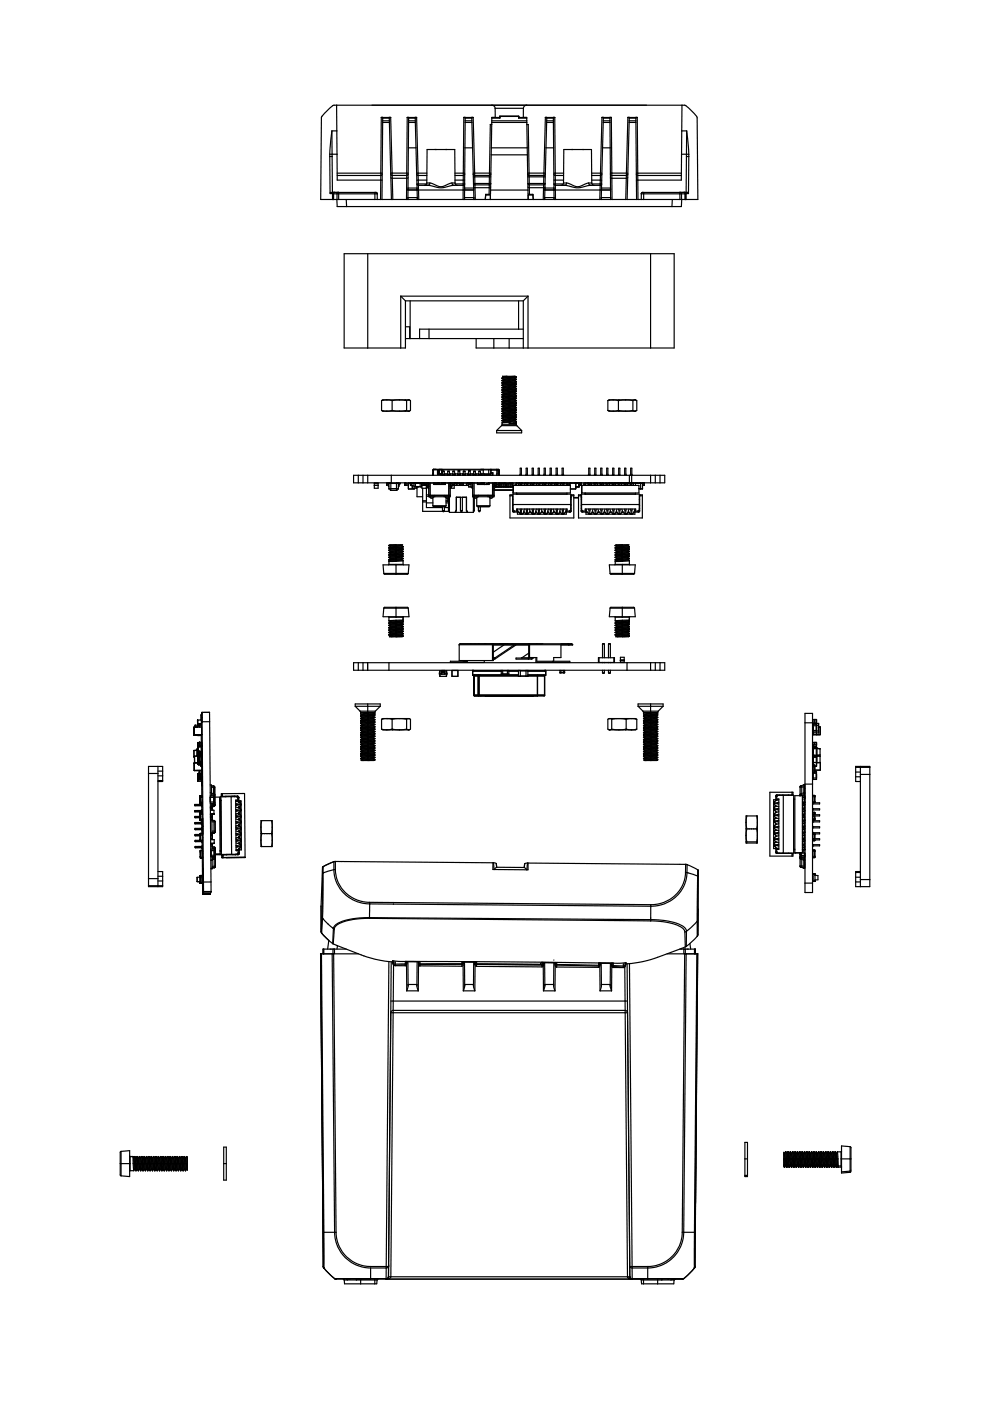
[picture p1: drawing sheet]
<svg xmlns="http://www.w3.org/2000/svg" width="210mm" height="297mm" viewBox="0 0 210 297" stroke-linecap="round" stroke-linejoin="round" font-family="sans-serif">
<path d="M105 148.4h.1" fill="none" stroke="#000" stroke-width=".21"/>
<g fill="#fff">
<path d="M83.4 214.7h49.2l.4 56h-50.1z" fill-rule="evenodd"/>
<path d="M69.3 23.5l.8-.7a1.16 1.16 0 0 1 1.3-.5h73.2a1.53 1.53 0 0 1 1.6 .8l1.5 1.6 .1 .3 .2 17.3h-3.5v1.5h-73l-.1-1.5h-3.4l.1-17.3z" fill-rule="evenodd"/>
<path d="M73 53.8h69.9v20h-41.9v-2h-15v2h-13z" fill-rule="evenodd"/>
<path d="M78 53.8h59.9v20h-25.9v-11h-27v11h-7z" fill-rule="evenodd"/>
<path d="M75 100.8h16.7v-1.1l.2-.2h13.8l.2 .2v1.1h4.3l.1-1.5h.2v1.5h.9l.2-1.5h.2v1.4l1.1 .1-.1-1.5h.3l.1 1.5h1l-.1-1.5h.3l.1 1.5h.8l.1-1.5h.2l-.1 1.5h1l.1-1.5h.3l-.1 1.4 1.2 .1-.1-1.5h.3l.1 1.5 .9-.1v-1.4h.2l.1 1.5h5.2l.1-1.5h.3l-.1 1.5h1l.1-1.5h.2v1.4l1.2 .1-.1-1.5h.2l.1 1.5h1l-.1-1.5h.3l.1 1.5h.8l.1-1.5h.3l-.1 1.5h1l.1-1.5h.2v1.4l1.1 .1-.1-1.5h.3v1.3l.1 .2h.6l.4-.1-.1-1.4h.3l.1 1.5h6.8v1.6h-6.9h2.6v.4l-.4 .1v.8l-.7-.1v.9h-.8v.3h.8l.1 1.1 .1-1h.5v4.9h-13.5v-4.3l-1 .1v4.2h-13.6v-4.9h.5l.1 1 .1-2h-4.1v1.1h-.3h.3v.3h-.2l-.3 .3h-.3l-.1 1.8h-2l-.1 1.1-.3-.2v-.9l-.3-.2v-1.6h-.5v2.7l-.2 .3-10.8-.2v-3.1h-1.2v-2.1v.3h-.6v.2h-1.2h1.2v-.2h-.4v-.6l-.4-.1 .1 .1v-.5h-.5v.4l-.5 .1 .5-.1v.9v-.9l-.8 .1 .3-.1h-.3v-.3h.3l-.3-.1v.4v-.4h1.2l.1 .5v-.5v.5v-.5v.5v-.5h6.6h-.5v.3h.4l.1-.3-.1 .3h.8v-.3h-19.4z" fill-rule="evenodd"/>
</g>
<path d="M105 148.4h.1" fill="none" stroke="#000" stroke-width=".21"/>
<path d="M83.4 204.6l.4 .1 2.1-.1v.2l.3-.5-.3 .3v-.2l.3-.2-.3 .2v-.6l3.2 .1-.1 .4-.2-.1-.1-.3h.2h-2.8h.1v.4v-.4h.3v5.1l-.3 1.1v-5.5l-.3 .2 .3-.2v-.3v5.8h2.5v-5.6l.3 .3 8.9 .1v-.4l.3-.3-.3 .3 .3-.4-.3 .2v-.4h3.1v.4l-.2-.1-.1-.2h.2h-.5v5l.3 1.1v-5.7l.1 .3 .2 .2-.3-.3v5.5h-2.5v-5.4v5.4l.3-1.1v-5h-.3v.7l-.3 .2 .3-.3v-.6h-.1h2.6v.6v-.4l.3 .3 13.9 .1v.4l-13.9-.1v-.4v.4l13.9 .1v-.4l.3-.1v-.3a.3 .3 0 0 0-.4-.1 .3 .3 0 0 0-.2 .3l.5 .1 .1-.3a.3 .3 0 0 0-.4-.1 .3 .3 0 0 0-.2 .3l.3 .2 .3-.1v-.3l-.3-.2-.3 .3 3.4-.2v.4l-.2-.1-.1-.3h.2h-.2v.7l.3 .2-.3-.2v5.3h-2.5v-5.8v.5l-.3 .2 .3-.2v5.3l.3-1.1v-4.9h-.3v.2l-.1-.2h2.6v.6v-.4l.3 .3v.4l8.9 .1-8.9-.1v-.4l8.9 .2v.3v-.3l.3-.2v.3l-.3 .2 .3-.2v5.2h2.5v-5.2l.3 .2v-.2l2.1 .2 .4-.1v7.2h-49.1zM114.6 204.3a.3 .3 0 0 0 .6 0 .3 .3 0 0 0-.6 0zM114.6 204.3l.2 .2h.3l.1-.2-.1 .2-.2 .1v-.2l.3-.2-.3 .2v-.3h.3z" fill-rule="evenodd" fill="#fff"/>
<path d="M105 148.4h.1" fill="none" stroke="#000" stroke-width=".21"/>
<g fill="#fff">
<path d="M111.2 22.5l.5-.2h32.9l-.1 14.4h-9.3l-.1-11.8h-2l-.3 11.8h-3.1l-.1-11.8h-2l-.3 11.8h-1.9v-5h-5.9v5h-1.8l-.1-11.8h-2l-.3 11.8h-3.1l-.2-10.3h-.3v-1.5h-.7v-1.9z" fill-rule="evenodd"/>
<path d="M71.4 22.3h32.9a.7 .7 0 0 1 .7 .7v1.9h-.7v1.5h-.3l-.2 10.3h-3.2l-.3-11.8h-2l-.1 11.8h-1.7l-.1-5h-5.8l-.1 5h-1.9l-.3-11.8h-2l-.1 11.8h-3.1l-.3-11.8h-2l-.1 11.8h-9.2z" fill-rule="evenodd"/>
<path d="M75 140.5h52.7h-.8v-1h.8v-2.9h.4v2.9h.9v-2.9l.3-.1 .1 3h.9v1h-.9h11.5v1.6h-11.5l-.1 .7-.3-.1v-.6h-.9l-.1 .7-.3-.1v-.6h-12.1l.1 1.1h-3.8h3.5v4.3h-14.8l-.1-4.3h9.4h-9.7l.1-1.1h-25.3z" fill-rule="evenodd"/>
<path d="M170.7 151.3h1.6v6.7v-.6h.8v1l.1 .2 .7 .2v1.3l-.7 .1 .7 .1v2.9l-1.1 .1v.4h.3v1.6h-.8l.1-5.2 .5 .1-.5-.1-.1-.6v10.6v-1.4h.4l.1 1.5h1v.3l-1.5-.1v.9l1.5 .2v.2l-1.5-.1v1.2v-.6h.4l.1 .5h1v.3h-1l-.1 .8h-.4l.1-.7h-.1v1l1.5-.1v.3l-1.5 .1v.8l1.5 .1v.2h-1.5v.9l1.5 .1v.3h-1l-.1 .1 .1 .9h1v.3l-1.5 .1v1l1.5-.1v.2l-1.5 .2v9.7h-1.6l-.1-8.3v3.2h-.3v-.2h-.4l-.3-.3v-1.8h.3v.3l-.3-.2 .3 .2v1.5h-.3v-2.7h-2.4l.9 .2v.4h-4.9v-13.5h4.9v.4l-.9 .2h1.1v.8h.2v-.7l1.1-.1v-1.7h.3v1.4l-.3 .3 .3-.3v.3h-.3v-1.8l.3-.2h.4v-.2h.3v3.7z" fill-rule="evenodd"/>
</g>
<path d="M105 148.4h.1" fill="none" stroke="#000" stroke-width=".21"/>
<path d="M42.8 151l-.1 .6v1.8l-.8 .1v-.8v.7h.8l4.6 28.4h-.2v-.4l.9-.2h-2.3v.7l-.3 .2v1.6h.3v-1.8l-.1 1.9-.9 .4v4.8l-1.6 .1h1.6h-1.6v-1l-.1 1.5h1.6h-1.6v-1v1h1.6h-1.6v-2.1v2.1l1.6-.1 .1-.5-1.6 .1zM42.8 151h1.6h-1.6v2.1l1.6-.1v-2l-1.6 .1 1.6-.1 .2 15.4h.2v.2l.6 .1 .1 .1v1.6v-1.5h-.2v1.4l.2 .1v-1.5l.1 1.7v.4v-.4h-.3v.4h-.7v-.3h.3v-.4v-.2h-.3v3l.3-.1v-.7h-.3h.7v.2h.3v-1.9v1.9v-1.5h1v.7h.2v-.8h1.1l-.9-.1-.1-.5 4.9-.1 .2 13.6h-4.7l-4.6-28.4-.8 .1v-.8v.7l.8 .1v.1v-1l-.8 .1 .8-.1-.1-1 .2-.5v2z" fill-rule="evenodd" fill="#fff"/>
<path d="M105 148.4h.1" fill="none" stroke="#000" stroke-width=".21"/>
<g fill="#fff">
<path d="M87 63.8h23v6h-21v2h-2z" fill-rule="evenodd"/>
<path d="M73.4 42.3h69.1v1.5h-69z" fill-rule="evenodd"/>
<path d="M137.9 53.8h5v20h-5z" fill-rule="evenodd"/>
<path d="M73 53.8h5v20h-5z" fill-rule="evenodd"/>
<path d="M83.4 212.2h49.1l.1 2h-49.2z" fill-rule="evenodd"/>
<path d="M83 100.8h50.4v1.6h-50.4z" fill-rule="evenodd"/>
<path d="M82.5 140.5h50.4v1.6h-50.4z" fill-rule="evenodd"/>
<path d="M82.5 203.9l.8 .1 .1 .6v9.6l-.3 .1-.2 .4 .2-.4 .3-.1v.5h-.5v-2.5h.5h-.5v-8.3l-.5 64.3 .5-53.5h.5l-.5 56h-.5v-2.5v.3h-.5z" fill-rule="evenodd"/>
<path d="M97.4 136.6l23.1-.1 .1 .2h-8.3l-.1-.2h-7.7l-.1 .2h7.9l-.1-.2h9l.2 .2h-2.5v2.7h-1.5v.8h3.4v.3h-7.2v-1.1h-.4l-.5 .3h-3.3h2.6v-.2h-2.6v.2v-.2h3.4h-2.2l1.5-1v-1.8h-2.7l-4.5 3h-.3v.3h-1.9v.5h-7.2v-.3h3.4v-.2h-1.5z" fill-rule="evenodd"/>
<path d="M104.1 32.8h7.7l.1 3.9h.3v.8h-.2l-.1-.8v.4l.3 .1-.3-.3v2l.3 .3v.6l-.3-.1v.6h-7.9v-.6l-.3 .1v-.6l.3-.3v.8v-.8l-.3 .3v-.3h.3l.1-1.4h-.3v-.3l.3-.3z" fill-rule="evenodd"/>
<path d="M181.4 162.5h3v25.5h-3v-3.2h1v-19.1h-1z" fill-rule="evenodd"/>
<path d="M31.5 162.5h3v3.2h-1v19.1h1v3.2h-3z" fill-rule="evenodd"/>
<path d="M101.5 143.3l10.4 .1 2.1-.1v4.1h-12.5z" fill-rule="evenodd"/>
<path d="M69.3 23.5l.8-.7a1.16 1.16 0 0 1 1.3-.5v5.5h-1l-.5 4.3 .1 8.7-.1-8.1h.5v.5h-.5h.5l.1 7.6h-.5v.2h.5v1.3h-2.5l.1-17.3z" fill-rule="evenodd"/>
<path d="M182.4 164.2h2v22.3h-2z" fill-rule="evenodd"/>
<path d="M31.5 164h2v22.3h-2z" fill-rule="evenodd"/>
<path d="M90.6 31.7h5.8l.1 7.1a5 5 0 0 0-2.5 .7 4.4 4.4 0 0 1-2.7-.7h-.8z" fill-rule="evenodd"/>
<path d="M119.5 31.7h5.9l.1 7.1a5 5 0 0 0-2.5 .7 4.4 4.4 0 0 1-2.7-.7h-.8z" fill-rule="evenodd"/>
<path d="M104.3 26h7.4l.1 5.3h-7.6z" fill-rule="evenodd"/>
<path d="M144.6 22.3a1.53 1.53 0 0 1 1.6 .8l1.5 1.6 .1 .3 .2 17.3h-2.5l-.1-1.3h.6v-7.8h-.5v-.5h.5v.5h-.5v7.6h.5v-8.5l-.4-4.5h-1.1z" fill-rule="evenodd"/>
<path d="M91 69.8h20v2h-20z" fill-rule="evenodd"/>
<path d="M133.1 24.9h.3v1.1h1.4l.2 10.7h.2h-.3l-.1-11.8h.3l.2 17.4h-.3l-.1-5.6 .1 .4 .2 .1-.3-.3v1.3h.3h-.3l.1 4.1h-2l.1-4.6-.3 .1 .3-.1v-.8l-.3 .3 .3-.1v-.4h-.3h.3l.3-10.7-.4 16.3h-.3z" fill-rule="evenodd"/>
<path d="M170.7 166.2h1.6v21h-1.6z" fill-rule="evenodd"/>
<path d="M135.2 38.2h9.3v-5.5h1v8.1h-9.2l-.3 .3v1.2h-.7z" fill-rule="evenodd"/>
<path d="M132.6 214.7h.5l.4 53.8 .5 .3v2.3l-.2-.1-.3-.3h-.5z" fill-rule="evenodd"/>
<path d="M81.1 26h1.5l.3 11.7 .3 .1-.1-.6-.3-.3 .2 5.4h.3l-.1-4.5-.3-.1 .1 4.6h-2v-4.1v4.1h-.3v-5.1l.3-.3v1.3h-.3h.3z" fill-rule="evenodd"/>
<path d="M166.1 168.6h2.2v12.3h-2.2z" fill-rule="evenodd"/>
<path d="M108.8 104.8h12.2v2.2h-12.2z" fill-rule="evenodd"/>
<path d="M123.3 104.8h12.2v2.2h-12.2z" fill-rule="evenodd"/>
<path d="M85 62.8h27l-1 1h-25z" fill-rule="evenodd"/>
<path d="M83.4 214.2h49.2v.5h-49.2z" fill-rule="evenodd"/>
<path d="M97.4 136.7h7v3.3h-7z" fill-rule="evenodd"/>
<path d="M112.3 136.7h8.3h-1.7v2.7h-1.5v.8h-3.6v-.8h-1.5z" fill-rule="evenodd"/>
<path d="M117.3 24.9h.3l.1 14.1h-.3v-.8h.3h-.3v-1.5h.3h-.3v-5.4v5.6l.3 .3-.3-.3 .1 3h-2v2.4h-.3v-2.5l.3-.1v.2l.1-1-.3 .3 .3-.3-.1 .8-.3 .1 .1-.9h.3v-1.4v1.4h-.3v-1.4h.3v-.6l-.3 .3v-.5h.3l.2-5.4h1.6z" fill-rule="evenodd"/>
<path d="M170.7 153.2h1.6v13h-1.6z" fill-rule="evenodd"/>
<path d="M127.6 24.9h.3l-.1 6.4h1.6v5.6l.3 .3v.6l-.3-.1 .3 .1 .1 4.5h-.3l-.1-5.4v3h-1.9l.1-.9h-.3h.3v-.8v.8l-.3 .3v-1.1h.3v-1.5h-.3h.3l.2-5.4-.2 5.6-.3 .3z" fill-rule="evenodd"/>
<path d="M95.4 103.5h.9v-.6h3l.1 .3h.5l.3 .3 .2 5.1h-1.2l-.3-.5v-2.7h-2.1l-.1 2.9-.2 .3h-1.2z" fill-rule="evenodd"/>
<path d="M123.4 102.9h12.1v1.6h-12.1z" fill-rule="evenodd"/>
<path d="M108.8 102.9h12l.1 1.6h-12.1z" fill-rule="evenodd"/>
<path d="M168.5 168.7h1.6v12.1h-1.6z" fill-rule="evenodd"/>
<path d="M88.7 40.3h9.5v2h-9.4z" fill-rule="evenodd"/>
<path d="M117.8 40.3h9.4v2h-9.4z" fill-rule="evenodd"/>
<path d="M70.4 202.2h.3l.6 59.1h-.4z" fill-rule="evenodd"/>
<path d="M83.3 203.7l1.6 .2 46.1 .3 1.7-.1v.3h-.5v.4l-2.2-.1v-.5h-3.1v.5l-8.9-.2v-.4l-2.8 .1v-.1h-.3v.3l-13.9-.1v-.4h-3.1v.4h-8.9l.1-.4-3.2-.1v.6h-2.1v-.4l-.6-.1z" fill-rule="evenodd"/>
<path d="M103 41.2h1v-.9h7.9l.1 .9h1v.2h-1v.9h-8v-.9h-1z" fill-rule="evenodd"/>
<path d="M47.2 168.3l4.6-.1 .2 13.6h-4.7v-.5l3.3-.1 .1-1h.5l-.1-10.4h-.5v-.7l-.2-.3h-3.2z" fill-rule="evenodd"/>
<path d="M105 23h6v1.9h-1v.1h1.7v.6h-7.4v-.6h1.7v-.3h4v.3v-.3h-4v.2h-1z" fill-rule="evenodd"/>
<path d="M122.7 105.1h.5v3.2l.3 .1v.2l-.3-.2 .2 .2h.8v.4l2.3-.1-.4 .1-.4-.4-.6 .4 3.9-.1-.4 .1-.4-.4-.6 .4 4-.1-.5 .1-.3-.4-.6 .4 3.9-.1-.4 .1-.4-.4-.6 .4h1.9v-.4l.9-.1-.2 .1v-.2l.3-.1v.1l-.2 .2 .2-.3v-3.2h.6v4.7h-13.5z" fill-rule="evenodd"/>
</g>
<path d="M105 148.4h.1" fill="none" stroke="#000" stroke-width=".21"/>
<path d="M108.1 105.1h.6v3.3l.2 .2-.1-.1 .9 .1v.4l2.3-.1-.5 .1-.3-.4-.6 .4 3.9-.1-.4 .1-.4-.4-.6 .4 3.9-.1-.4 .1-.4-.4-.6 .4 4-.1-.4 .1-.4-.4-.6 .4h1.9v-.4l.8-.1-.1 .1-.1-.2 .4-.1v.1l-.3 .2 .3-.3v-3.2h.6v4.7h-13.6z" fill-rule="evenodd" fill="#fff"/>
<path d="M105 148.4h.1" fill="none" stroke="#000" stroke-width=".21"/>
<g fill="#fff">
<path d="M86.6 31.3h1.6l.1 5.4h.3v.5l-.3-.3 .1 1.3h.3v.8h-.3v.9h-1.9z" fill-rule="evenodd"/>
<path d="M163.2 168h4.7v.5l-3.3 .1-.1 .2 .3-.3-.2 .1 .1 .3-.2-.1v.8h-.5v3.2l.5-.5-.1-.4a.46 .46 0 0 1-.3-.7l-.1 2.8 .5-.6-.4-.3-.1-.4v2.7l.5-.6-.1-.3a.46 .46 0 0 1-.3-.8l-.1 2.8 .5-.6-.4-.3-.1-.3v2.6l.5-.5-.1-.4a.46 .46 0 0 1-.3-.7l-.1 2.8 .5-.6-.4-.3-.1-.4v2.1h.5h-.5l.1-1.1v.5a.46 .46 0 0 1 .4 .6v.8l.1 .2 3.3 .1v.5h-4.7z" fill-rule="evenodd"/>
</g>
<path d="M105 148.4h.1" fill="none" stroke="#000" stroke-width=".21"/>
<g fill="#fff">
<path d="M98.6 31.3h1.6l.1 5.4h.3v.5l-.3-.3 .1 .6h.3v1.4h-.3v.8l.3 .1v-.6l-.3-.3 .1 3.4h.3l-.1-2.5-.3-.1v.2h-1.9z" fill-rule="evenodd"/>
<path d="M80.9 152.5l.3-.2 5.6 .1 .2 .1v2.1l-.4 .1h-5.4l-.3-.1z" fill-rule="evenodd"/>
<path d="M128.9 152.5l.4-.2h5.4l.3 .2v2.1l-.3 .1h-5.6l-.2-.1z" fill-rule="evenodd"/>
<path d="M128.9 84.9l.3-.1h5.6l.2 .1v2.1l-.4 .2h-5.4l-.3-.2z" fill-rule="evenodd"/>
<path d="M80.9 84.9l.3-.1h5.6l.2 .1v2.1l-.3 .2h-5.5l-.3-.2z" fill-rule="evenodd"/>
<path d="M177.1 244.2l.2 .4 .1 1.1h.1v-.9l-.2-.3h.1l.1 1.2h.2l-.2-1.5-.1 .3 .1-.3h.9v-1.2l2 .2v4.9l-.2 .5 .2-.1v-.1l-.2 .2-1.8 .1v-1.2h-.7v-1.8h-.2l.1 1.6-.2 .2-.3-.6 .2 .6 .2-.2-.2-.4-.1-1.2h.2l.1 1.4-.1 .1-.1-.3z" fill-rule="evenodd"/>
<path d="M158.2 173h2.4v5.7h-2.4z" fill-rule="evenodd"/>
<path d="M129.7 37.8h3.1l-.1 4.5h-2.9z" fill-rule="evenodd"/>
<path d="M83.2 37.8h3v4.5h-2.9z" fill-rule="evenodd"/>
<path d="M44.7 178.8h.7l.3 3v-1.9h-.3v.4h-.7v-.3h.3v-.4v-.2h-.3v3h.3v-.8h-.3h.7v.2h.3v-2l-.2-.2h-.5v-.8h.4zM45 172.6l.4-.1v6.3v-.8v.8h-.7v-.8h.7h-.4v-1.4h.5l.1-.2-.3 .2h-.3l.5-.1 .1-.2v-2.1v2.1v-2.1h-.2v2h.2v.1v-2.1l-.2-.2h-.4zM45.6 169h1l.1 12.1h-1v-1.2v1.9l-.3-10h-.4v-.8l.4-.1 .1-.1z" fill-rule="evenodd"/>
<path d="M82.5 117.2l3-.2-.4 .1-1.1 .1v.2l1.1-.1 .1-.2-.1 .2-2.4 .2v-.1v.1l1.3-.1v.1l1.5-.1-.3-.2 .3 .2-.3 .2-2.5 .4v-.1v.1l1.3-.1v.1l1.4-.1-2.9 .2 3-.2-.3 .2 .3-.1-.3-.3 .3 .3-1.5 .1v.4h1.5l-1.5 .1 1.5-.2-.3 .2 .3-.1-.3-.3 .3 .2-2.9 .2-.1 .2 .1 .2 2.9-.1-.3-.2 .3 .2v.8l1.2 .1-.2 1.9h-5.1l-.2-1.9 1.2-.1 .1-.7h1.5v-.1l1.1-.1 .1-.2v.1l-1.2 .2v-.2l1.2-.1-1.2 .1v-.1l-1.5 .2v-.2l.2-.1-.2 .1 2.7-.4v-.1l-.1 .2-2.4 .2v-.1v.1l1.3-.1v-.2l1.2-.1-2.5 .3-.2-.3 .2-.1-.2 .2 1.5-.2v-.1l1.1-.1 .1-.2-.1 .2-1.1 .1v-.3h-1.5l.2-.1-.2 .2 1.5-.2-1.5 .1 .2 .3 1.3-.2-1.3 .2-.2-.2 3-.2h-1.5v-.3l-1.3 .2z" fill-rule="evenodd"/>
</g>
<path d="M105 148.4h.1" fill="none" stroke="#000" stroke-width=".21"/>
<path d="M130.4 117.2l3-.2-.4 .1-1.1 .1v.2l-1.2 .1v-.1v.1l2.2-.2 .3-.2-.1 .2-1.2 .1v.1l1.5-.1-.2-.2 .2 .3-.4 .1-1.1 .1v.2l-1.2 .1v-.1v.1l1.2-.1v.1l-1.5 .1 3-.1h-1.5l1.5-.1-.2-.2 .2 .2-.2 .2 .2-.2-1.5 .2v.4h1.5l-1.5 .1 1.5-.2-.2 .2 .2-.2-.2-.2 .2 .2-2.8 .2-.2 .2 .2 .2 2.8-.1-.2-.2 .2 .2 .1 .8 1.2 .1-.2 1.9h-5.1l-.2-1.9 1.2-.1v-.7h1.5v-.1l1.2-.1 .1-.2v.1l-1.3 .2v-.2l1.3-.1-1.3 .1v-.1l-1.4 .2-.1-.2 .3-.1-.3 .1 1.5-.1v-.1l1.2-.1 .1-.2v.1l-2.5 .3v-.1v.1l1.2-.1v-.2l1.3-.1-2.5 .3-.3-.2 .3-.2-.3 .2 1.5-.2v-.1l1.2-.1 .1-.2-.1 .2-1.2 .1v-.3h-1.5l1.5-.1-1.5 .2 .3-.2-.3 .1 .3 .3 1.2-.2-1.2 .2-.3-.2 3-.2h-1.5v-.3l-1.2 .2z" fill-rule="evenodd" fill="#fff"/>
<path d="M105 148.4h.1" fill="none" stroke="#000" stroke-width=".21"/>
<g fill="#fff">
<path d="M104.6 136.7h2.2l-2.2 1.6z"/>
<path d="M55.3 174h2.4v5.5h-2.4z" fill-rule="evenodd"/>
<path d="M158.3 173h2.1l.2 1.7-.2 1h-.2h.2l.2 1.1-.2 1.7h-2.1l-.1-1.4 .1-1.4h.6h-.6l-.1-1.3z" fill-rule="evenodd"/>
<path d="M55.5 174h2.1l.1 1.4-.1 1.3h-.6h.6l.1 1.4-.1 1.4h-2.1l-.2-1.7 .2-1.1h.2h-.2l-.2-1z" fill-rule="evenodd"/>
<path d="M164.7 168.9a1.6 1.6 0 0 1 1.4-.3v12.3a1.45 1.45 0 0 1-1.4-.3v-.5h.4v-10.7h-.4z" fill-rule="evenodd"/>
<path d="M108.8 107h12.2a1.45 1.45 0 0 1-.3 1.4h-.5v-.5h-10.7v.5h-.4a1.6 1.6 0 0 1-.3-1.4z" fill-rule="evenodd"/>
<path d="M123.3 107h12.2a1.45 1.45 0 0 1-.3 1.4h-.4v-.5h-10.7v.5h-.5a1.6 1.6 0 0 1-.3-1.4z" fill-rule="evenodd"/>
<path d="M49 168.9a1.53 1.53 0 0 1 1.4 .3v.5h-.4l.1 10.7h.4v.4l-.3 .3h-1.1z" fill-rule="evenodd"/>
<path d="M104.2 31.3h7.6v1.5h-7.7z" fill-rule="evenodd"/>
<path d="M85 62.8l1 1v10h-1z" fill-rule="evenodd"/>
<path d="M111 63.8l1-1v11h-1z" fill-rule="evenodd"/>
<path d="M25.5 244.2l2-.2v1.2h.7l.1 3 .2-.3-.1 .3-.2-1.5h.2l.1 1.2h.1l-.1-.3-.1-.9h.1l.1 1.1 .2 .4-.3-2.9h-.2l.1 1.4h-.2v-1.5l.1 .1-.1-.1h-.6v3h.8h-.9v1.3l-1.8-.2-.2-.2z" fill-rule="evenodd"/>
<path d="M81.4 128.8h5l.2 .1 .1 1.9h-1.2v.7h-.2l-1.3 .2v-.2v.2l-1.2 .1-.1 .1 .3-.2h1v.1l-1.1 .1-.4 .2 2.9-.3 .1-.9h-3v.7l3-.1-3 .1 .2 .2-.2-.2-.1-.8h-1.2z" fill-rule="evenodd"/>
<path d="M129.4 128.8h4.9l.2 .1 .2 1.9h-1.2l-.1 .7h-.1l-1.4 .2v-.2v.2l-1.1 .1-.1 .1 .3-.2h.9v.1l-1 .1-.4 .2 2.9-.3v-.9h-3v.7l3-.1-3 .1 .3 .2-.3-.2v-.8h-1.2z" fill-rule="evenodd"/>
<path d="M88.7 39.3h2.1a7.8 7.8 0 0 0 4 .3l1.5-.3a.44 .44 0 0 1-.5-.5l.2 .4 .2 .1-.6 .1a5.7 5.7 0 0 1-4.4-.1h-.4l.2-.1 .1-.4 .6 .1a2.67 2.67 0 0 0 3.4 .1l.5-.2h.9l.1 .4 .4 .1h-.7h1.9v1h-9.5z" fill-rule="evenodd"/>
<path d="M100.5 102.4h.7v.3h2.5v-.2l.7-.1v2.6h-3.9z" fill-rule="evenodd"/>
<path d="M91.2 102.4l.7 .1v.2h2.5v-.3h.7v2.6h-3.9z" fill-rule="evenodd"/>
<path d="M136.5 41.1h7.6l.1 1.2h-7.7z" fill-rule="evenodd"/>
<path d="M71.8 41.1h7.7v1.2h-7.7z" fill-rule="evenodd"/>
<path d="M86.5 203.9h1.9v4.8h-1.9z" fill-rule="evenodd"/>
<path d="M71.5 37.2h9.2v1h-9.2z" fill-rule="evenodd"/>
<path d="M135.2 37.2h9.3v1h-9.3z" fill-rule="evenodd"/>
<path d="M106.5 89.6l.2-.1-.2 .1 3-.2-.3-.2 .3 .2-.1 .2-.5 .1 .5-.1-.1 .1v-.1l-1.3 .2h1.5l.1 .4 1 1.1v.5h-5.3v-.5l1-1.1z" fill-rule="evenodd"/>
<path d="M98.5 204h1.9v4.7h-1.9z" fill-rule="evenodd"/>
<path d="M115.5 204.1h1.9v4.6h-1.9z" fill-rule="evenodd"/>
<path d="M127.5 204.2l1.9 .1v4.4h-1.9z" fill-rule="evenodd"/>
<path d="M135.3 149.3h5.3v.5l-1 1-.3 .5 .1-.1-1.5 .1v.1l1.4-.1 .1 .2-3 .3 .4-.2 1.1-.1v-.1l-.9 .1-.3 .1 .1-.1 1.1-.1v-.1h-1.4l-.1 .1 3-.2v-.1h-3v.3l.3 .1-.3-.1-.1-.6-1-1z" fill-rule="evenodd"/>
<path d="M127.9 26h1.4l.1 5.3h-1.6z" fill-rule="evenodd"/>
<path d="M115.9 26h1.4l.1 5.3h-1.6z" fill-rule="evenodd"/>
<path d="M98.6 26h1.5l.1 5.3h-1.6z" fill-rule="evenodd"/>
<path d="M86.6 26h1.5l.1 5.3h-1.6z" fill-rule="evenodd"/>
<path d="M132.9 140.5h5v1.6h-5z" fill-rule="evenodd"/>
<path d="M78 100.8h5v1.6h-5z" fill-rule="evenodd"/>
<path d="M117.7 39.3h2a7.8 7.8 0 0 0 4.1 .3l1.1-.3h2.4l-.1 1h-9.4z" fill-rule="evenodd"/>
<path d="M100.2 142.3h6.1v.6h1.6v-.7h2v1h-9.7z" fill-rule="evenodd"/>
<path d="M101 71.8h3.7v2h-3.7z" fill-rule="evenodd"/>
<path d="M134 268.8h3.3v2.3h-3.3z" fill-rule="evenodd"/>
<path d="M78.6 268.8h3.3v2.3h-3.3z" fill-rule="evenodd"/>
<path d="M75.3 149.3h5.3v.5l-1 1-.1 .4-1.5 .1 1.5-.1-.2 .1 .2-.2h-3v.3l.2 .1-.2-.1 1.5-.1v.2l-1.1 .1-.4 .2 3-.3-.2-.2-2.5 .2-.1 .1 .1-.1 1.2-.1v-.1l-1.5 .1-.1-.6-1.1-1z" fill-rule="evenodd"/>
<path d="M77.9 140.5h4.6v1.6h-4.6z" fill-rule="evenodd"/>
<path d="M129.7 152.5l1.5-.2 1.6 .2v2.1l-1.6 .1-1.5-.1z" fill-rule="evenodd"/>
<path d="M83.1 152.5l1.6-.2 1.5 .2v2.1l-1.5 .1-1.6-.1z" fill-rule="evenodd"/>
<path d="M131.1 84.9l1.6-.1 1.5 .1v2.1l-1.5 .2-1.6-.2z" fill-rule="evenodd"/>
<path d="M83.1 84.9l1.6-.1 1.5 .1v2.1l-1.5 .2-1.6-.2z" fill-rule="evenodd"/>
<path d="M147.8 202.2h.1l-.6 59.1h-.1z" fill-rule="evenodd"/>
<path d="M100.7 39.8h3v1.4h-.7l-.1 1.1h-2.1z" fill-rule="evenodd"/>
<path d="M112.2 39.8h3v2.5h-2.1l-.1-1.1h-.7z" fill-rule="evenodd"/>
<path d="M104.7 71.8h3.3v2h-3.3z" fill-rule="evenodd"/>
<path d="M133.9 100.8h4v1.6h-4z" fill-rule="evenodd"/>
<path d="M114 143.3h1.5v4.1h-1.5z" fill-rule="evenodd"/>
<path d="M110 63.8h1v6h-1z" fill-rule="evenodd"/>
<path d="M108 71.8h3v2h-3z" fill-rule="evenodd"/>
<path d="M86 63.8h1v8h-.1v-2.5h-.9z" fill-rule="evenodd"/>
<path d="M96.8 105.4h.8v2.9l.2 .2 .2-.2v-2.9h.9v2.9l.3 .3h-2.7l.3-.3z" fill-rule="evenodd"/>
<path d="M93.9 99.6h8.6v.9h-.6v-.6l-.3 .1-.2 .5h-.5l-.1-.5h-.3l-.2 .5h-.5l-.1-.6h-.3l-.2 .6h-.5l-.1-.6h-.3l-.2 .6h-.5l-.1-.6h-.3l-.2 .6h-.5l-.1-.6h-.3l-.2 .6h-.5l-.1-.6h-.3l-.2 .6h-.5l-.1-.5-.3-.1z" fill-rule="evenodd"/>
<path d="M101.2 105.3h2.6l.1 1.9h-2.8z" fill-rule="evenodd"/>
<path d="M91.9 105.3h2.6l.1 1.9h-2.8z" fill-rule="evenodd"/>
<path d="M144.5 27.8h1.1l-.1 4.9h-1z" fill-rule="evenodd"/>
<path d="M70.4 27.8h1l.1 4.9h-1.1z" fill-rule="evenodd"/>
<path d="M80.9 152.5l1.1-.2 1.1 .2v2.1l-1.1 .1-1.1-.1z" fill-rule="evenodd"/>
<path d="M128.9 84.9l1.1-.1 1.1 .1v2.1l-1.1 .2-1.1-.2z" fill-rule="evenodd"/>
<path d="M132.8 152.5l1.1-.2 1.1 .2v2.1l-1.1 .1-1.1-.1z" fill-rule="evenodd"/>
<path d="M80.9 84.9l1.1-.1 1.1 .1v2.1l-1.1 .2-1.1-.2z" fill-rule="evenodd"/>
<path d="M25.7 246.7h1.8v2.8l-1.8-.2z" fill-rule="evenodd"/>
<path d="M131.9 128.9h2.6l.2 1.9h-2.8z" fill-rule="evenodd"/>
<path d="M81.4 128.9h2.6v1.9h-2.8z" fill-rule="evenodd"/>
<path d="M131.9 119.7l2.8 .1-.2 1.8h-2.6z" fill-rule="evenodd"/>
<path d="M129.4 128.9h2.5v1.9h-2.7z" fill-rule="evenodd"/>
<path d="M84 119.7l2.7 .1-.1 1.8h-2.6z" fill-rule="evenodd"/>
<path d="M84 128.9h2.6l.1 1.9h-2.7z" fill-rule="evenodd"/>
<path d="M81.2 119.8h2.8v1.8h-2.6z" fill-rule="evenodd"/>
<path d="M129.2 119.8h2.7v1.8h-2.5z" fill-rule="evenodd"/>
<path d="M178.4 245.7h1.8v2.6l-1.8 .2z" fill-rule="evenodd"/>
<path d="M178.4 243l1.8 .1v2.6h-1.8z" fill-rule="evenodd"/>
<path d="M25.7 244.1l1.8-.1v2.7h-1.8z" fill-rule="evenodd"/>
<path d="M104.6 138.3l2.2-1.6h2.2l-4.1 2.8h-.3z" fill-rule="evenodd"/>
<path d="M88.4 203.9h.3v.6v-.3l.3 .3v.3v-.3h8.9v.4l-8.9-.1-.3-.3v5.6l-.3-1.1z" fill-rule="evenodd"/>
<path d="M71.5 36.7h9.2v.5h-9.2z" fill-rule="evenodd"/>
<path d="M135.2 36.7h9.3v.5h-9.3z" fill-rule="evenodd"/>
<path d="M120.9 103.7h1.1l.1-.5h.7v-.3h.5v2.6l-.2-.6h-.4v.6h-1v-.6h-.5l-.2 .6v-.7h-.8v-.3h.7z" fill-rule="evenodd"/>
<path d="M105.3 91.3l1-1.1h3.3l1 1.1z" fill-rule="evenodd"/>
<path d="M89.6 106.4h.8v1.2h3.4l.1 .8h-4.3z" fill-rule="evenodd"/>
<path d="M112.2 37.5h3.1v1.4h-3.1z" fill-rule="evenodd"/>
<path d="M100.7 37.5h3.1l-.1 1.4h-3z" fill-rule="evenodd"/>
<path d="M69.7 199.4l.9 .7 .9 .4v.7h-2h1.1v1h-1.9v-1h.8z" fill-rule="evenodd"/>
<path d="M104.3 22.3h7.4a.7 .7 0 0 0-.7 .7h-6a.7 .7 0 0 0-.7-.7z" fill-rule="evenodd"/>
<path d="M132.2 204.4l.8-.1v7.9h-.5v-7.2l.1-.4v.3l-.5 .2 .1-.3 .4-.2v-.2v.2v-.2v.2l-.4 .2z" fill-rule="evenodd"/>
<path d="M115.5 40.3h2l-.1-1.3 .3 .3 .1 1h-.3h.3v2h-.3v-2v1.6h-2z" fill-rule="evenodd"/>
<path d="M127.3 39.3l.3-.3-.1 1.3h2v1.6h-2v.4h-.3v-2h.3v1.6v-1.6h-.3z" fill-rule="evenodd"/>
<path d="M89 69.8h2v2h-2z" fill-rule="evenodd"/>
<path d="M157.9 242.2h.6v7.3h-.6z" fill-rule="evenodd"/>
<path d="M47.4 243.2h.6v7h-.6z" fill-rule="evenodd"/>
<path d="M88 24.9h.3l.3 11.8h-.3l.1 .4 .2 .1 .1 1h-.3v.8l.3 .3v-.3h-.3z" fill-rule="evenodd"/>
<path d="M70.9 201.2h2.5l2.6 1h-5.1z" fill-rule="evenodd"/>
<path d="M100.5 143.3h.9v4.1h-.9z" fill-rule="evenodd"/>
<path d="M100 24.9h.3l.3 11.8h-.3l.4 .8h-.3v1.4l.3 .3v-.3h-.3z" fill-rule="evenodd"/>
<path d="M98.3 24.9h.3l-.1 11.8h-.3z" fill-rule="evenodd"/>
<path d="M80.8 24.9h.3l-.1 11.8h-.3z" fill-rule="evenodd"/>
<path d="M82.5 24.9h.3l.3 11.8h-.3z" fill-rule="evenodd"/>
<path d="M129.3 24.9h.3l.1 11.8h-.3z" fill-rule="evenodd"/>
<path d="M86.3 24.9h.3l-.1 11.8h-.3z" fill-rule="evenodd"/>
<path d="M147.9 202.2l-.6 66.2z" fill-rule="evenodd"/>
<path d="M68 202.2l.6 66.2z" fill-rule="evenodd"/>
<path d="M115.6 24.9h.3l-.3 12-.3 .3v.3h.2l.1-.8h-.3z" fill-rule="evenodd"/>
<path d="M111.9 142.2l3.8 .1v.9h-3.8z" fill-rule="evenodd"/>
<path d="M82 102.4h2.9v.2h-.3l-.1 1.1h-.3l-.1 .3h-1.3l-.1-.3h-.2l-.1-.9h-.4z" fill-rule="evenodd"/>
<path d="M43.1 187h1.6v2h-1.6z" fill-rule="evenodd"/>
<path d="M172.3 153.4h1.2v.8h.4v1.5l-1.6 .1v-.4v.4l.8-.1v-.3h-.8z" fill-rule="evenodd"/>
<path d="M170.7 151.3h1.6v1.9h-1.6z" fill-rule="evenodd"/>
<path d="M170.7 187.2h1.6v2h-1.6z" fill-rule="evenodd"/>
<path d="M98.5 40.3h1.9l.1 1.6h-2z" fill-rule="evenodd"/>
<path d="M127 139.5h3.2v1h-3.2z" fill-rule="evenodd"/>
<path d="M111.7 26.4h.3l.2 10.3h-.3z" fill-rule="evenodd"/>
<path d="M104 26.4h.3l-.2 10.3h-.3z" fill-rule="evenodd"/>
<path d="M182.4 186.5h2v1.5h-2z" fill-rule="evenodd"/>
<path d="M31.5 162.5h2v1.5h-2z" fill-rule="evenodd"/>
<path d="M182.4 162.7h2v1.5h-2z" fill-rule="evenodd"/>
<path d="M31.5 186.3h2v1.5h-2z" fill-rule="evenodd"/>
<path d="M71.4 42.3h2l.1 1.5h-2z" fill-rule="evenodd"/>
<path d="M142.5 42.3h2v1.5h-2z" fill-rule="evenodd"/>
<path d="M73 271.4h3.5v.8h-3.4z" fill-rule="evenodd"/>
<path d="M139.4 271.4h3.5v.8h-3.5z" fill-rule="evenodd"/>
<path d="M127.5 208.7h1.9l.3 1.4h-2.5z" fill-rule="evenodd"/>
<path d="M98.5 208.7h1.9l.3 1.4h-2.5z" fill-rule="evenodd"/>
<path d="M115.5 208.7h1.9l.3 1.4h-2.5z" fill-rule="evenodd"/>
<path d="M86.5 208.7h1.9l.3 1.4h-2.5z" fill-rule="evenodd"/>
<path d="M105.3 91.3h5.3v.5h-5.3z" fill-rule="evenodd"/>
<path d="M104.3 25.6h7.4v.4h-7.4z" fill-rule="evenodd"/>
<path d="M168.3 169.4h.2v10.7h-.2z" fill-rule="evenodd"/>
<path d="M109.6 104.5h10.6v.3h-10.6z" fill-rule="evenodd"/>
<path d="M124.1 104.5h10.6v.3h-10.6z" fill-rule="evenodd"/>
<path d="M46.6 169.7h.2l.1 10.7h-.2z" fill-rule="evenodd"/>
<path d="M88.4 103.2h1v-.3l.1 .6h.1v1.8h-1.2z" fill-rule="evenodd"/>
<path d="M76.5 271.4h3v.8h-3z" fill-rule="evenodd"/>
<path d="M136.4 271.4h3v.8h-3z" fill-rule="evenodd"/>
<path d="M104.7 103.5l.4-.2h3.7v.6h-4.1z" fill-rule="evenodd"/>
<path d="M71.8 40.8h7.7v.3h-7.7z" fill-rule="evenodd"/>
<path d="M136.5 40.8h7.6v.3h-7.6z" fill-rule="evenodd"/>
<path d="M86.5 40.3h2.2h-.3l.1 2h.3l-.1-3-.3-.3 .1 2.9h-2z" fill-rule="evenodd"/>
<path d="M86 69.3h.9v2.5h-.9z" fill-rule="evenodd"/>
<path d="M141.4 202.2l2.7-1h.9v1z" fill-rule="evenodd"/>
<path d="M75.3 149.8h2.7v1h-1.6z" fill-rule="evenodd"/>
<path d="M135.3 149.8h2.6v1h-1.6z" fill-rule="evenodd"/>
<path d="M78 149.8h2.6l-1 1h-1.6z" fill-rule="evenodd"/>
<path d="M137.9 149.8h2.7l-1 1h-1.7z" fill-rule="evenodd"/>
<path d="M82.6 118.9l1.4-.2v.2l-1.5 .1 3-.1v.8h-3z" fill-rule="evenodd"/>
<path d="M130.6 118.9l1.3-.2v.2l-1.5 .1 3-.1v.8h-3z" fill-rule="evenodd"/>
<path d="M89.6 103.5h.8v2.7h-.8z" fill-rule="evenodd"/>
<path d="M100.3 142.1h15.3v.2h-15.3z" fill-rule="evenodd"/>
<path d="M120.1 38.8l.6 .1a2.67 2.67 0 0 0 3.4 .1l.7-.2 .2 .4 .2 .1-.6 .1a5.7 5.7 0 0 1-4.4-.1h-.5l.2-.1z" fill-rule="evenodd"/>
<path d="M126.9 204.2h3.1v.5l-.3-.1v-.3h.2l-2.8-.1h.1v.4v-.4h.3v4.8l-.3 1.1v-5.7l-.3 .3z" fill-rule="evenodd"/>
<path d="M157.9 245.7h.6v3.5h-.6z" fill-rule="evenodd"/>
<path d="M47.4 243.2h.6v3.5h-.6z" fill-rule="evenodd"/>
<path d="M157.9 242.2h.6v3.5h-.6z" fill-rule="evenodd"/>
<path d="M47.4 246.7h.6v3.5h-.6z" fill-rule="evenodd"/>
<path d="M134.2 84.9l.4-.1 .4 .1v2.1l-.3 .2-.5-.2z" fill-rule="evenodd"/>
<path d="M86.2 84.9l.4-.1 .4 .1v2.1l-.3 .2-.5-.2z" fill-rule="evenodd"/>
<path d="M128.9 152.5l.4-.2 .4 .2v2.1l-.3 .1-.5-.1z" fill-rule="evenodd"/>
<path d="M86.2 152.5l.4-.2 .4 .2v2.1l-.3 .1-.5-.1z" fill-rule="evenodd"/>
<path d="M101 204.3l13.9 .1v.2l-13.9-.1z" fill-rule="evenodd"/>
<path d="M83.1 37.2h3.1v.6h-3z" fill-rule="evenodd"/>
<path d="M129.7 37.2h3.1v.6h-3.1z" fill-rule="evenodd"/>
<path d="M112.2 39.2h3.1l-.1 .6h-3z" fill-rule="evenodd"/>
<path d="M100.7 39.2h3v.6h-3z" fill-rule="evenodd"/>
<path d="M177.5 244.2h.8v3h-.6l-.1-.1-.1-1.4h-.1l.1 1.3 .2 .2z" fill-rule="evenodd"/>
<path d="M88.6 37.2h1.9v1h-1.8z" fill-rule="evenodd"/>
<path d="M125.5 37.2h1.8v1h-1.8z" fill-rule="evenodd"/>
<path d="M90.4 106.6h1.4v.6a2.11 2.11 0 0 0 1.6 .2h.4v.2h-3.4z" fill-rule="evenodd"/>
<path d="M117.7 37.2h1.8v1h-1.8z" fill-rule="evenodd"/>
<path d="M96.5 37.2h1.7v1h-1.7z" fill-rule="evenodd"/>
<path d="M119.4 102.4h3.4h-1.8h1.1l-.1 1.3h-1.1v-1.3h-.7h.8z" fill-rule="evenodd"/>
<path d="M129.4 204.3h.3v.5v-.1l.3 .2v.2l-.2-.1-.1-.4v5.5l-.3-1.1z" fill-rule="evenodd"/>
<path d="M90.4 105.2h.5l.5 .4h.4v1h-1.4z" fill-rule="evenodd"/>
<path d="M117.4 204.1h.3v6l-.3-1.1z" fill-rule="evenodd"/>
<path d="M76 100.8h1v1.6h-1z" fill-rule="evenodd"/>
<path d="M76 140.5h1v1.6h-1z" fill-rule="evenodd"/>
<path d="M139.9 140.5h1v1.6h-1z" fill-rule="evenodd"/>
<path d="M138.9 140.5h1v1.6h-1z" fill-rule="evenodd"/>
<path d="M75 140.5h1v1.6h-1z" fill-rule="evenodd"/>
<path d="M137.9 140.5h1v1.6h-1z" fill-rule="evenodd"/>
<path d="M139.9 100.8h1v1.6h-1z" fill-rule="evenodd"/>
<path d="M137.9 100.8h1v1.6h-1z" fill-rule="evenodd"/>
<path d="M77 100.8h1v1.6h-1z" fill-rule="evenodd"/>
<path d="M138.9 100.8h1v1.6h-1z" fill-rule="evenodd"/>
<path d="M75 100.8h1v1.6h-1z" fill-rule="evenodd"/>
<path d="M42.8 157.4v2.5l-.1-.3-.1 .3h-.2l-.1-.6 .1 .6h-.4l-.1 .3 .1-.5-.1 .5 .1 1.6-.1-.1 .1 .1v-.3v.3v-.3v.3v-.3v.3l-.1-.1 .1 .1h.8h-.7l.1 .2-.2-.2 .8 .4v-.4v.6h-.1l-.1-.2-.6-.1-.1-.3h-.7v1.6h1.1v.5v-.5v.5l-.4 .1 .1 1.6h.7l.1-.6h-.4h.4l-.1 .3 .1-.3-.1 .3 .1-.3-.1 .3h-.7v-1v.7h.8zM41.1 159.1l.7-.1 .1-.6 .1 1.3-.1-.6-.1-.1 .1 1.2 .1-.3h.4l-.1-.2h-.3h.3h-.3h.3h-.3h.3h-.3h.3h-.3h.3h-.3h.3h-.3h.3h-.3v-1.4v1.1l.3-.1 .1 .6-.1-.6 .1 .6-.1-.6 .1 .6-.1-.6 .1 .6-.1-.6h.4v-1h-.7h.7l.1 6.7h-.8v-.8v.8h.8h-.8v-.7l.3-.1 .1 .8-.1-1.6h.4v.7l-.4 .1 .1 .8h.4v-2.6l-.1 1-1.5-.1v-1.5l.3-.1-.3 .1z" fill-rule="evenodd"/>
</g>
<path d="M105 148.4h.1" fill="none" stroke="#000" stroke-width=".21"/>
<g fill="#fff">
<path d="M173.1 161.7h.8v1.6h-1.1v-.8h.3z" fill-rule="evenodd"/>
<path d="M95.8 142.2h1.3v1.2h-1.3z" fill-rule="evenodd"/>
<path d="M77 140.5h.9v1.6h-.9z" fill-rule="evenodd"/>
<path d="M112.2 36.7h3.1v.5h-3.1z" fill-rule="evenodd"/>
<path d="M100.6 36.7h3.2v.5h-3.2z" fill-rule="evenodd"/>
<path d="M83.1 36.7h3.1v.5h-3.1z" fill-rule="evenodd"/>
<path d="M129.7 36.7h3.1v.5h-3.1z" fill-rule="evenodd"/>
<path d="M42.8 165.1v3.6h-.4v1.6h.5h-.5v-.2v.2h.4v1.4l-1.5 .2v.2l1.5-.1 .1 .3h-.4l-.1 .1 .1 1.5 .4-.1-.1 .2-.4-.1v-.3l.1 .3h.4l-.1 .6-1.5-.1v.2l1.5 .2 .1 1.9h-.4l-.1 .1 .2 1.5-.1-.1h.4v1.3h-1.5v.2l1.5 .1v.5l-.4 .1v.2v-.3h.4v.3v-.3v-.1l.1 1.7-.5-.1v-1.3v1.4h.4v-.3l.1 .2-.5 .1v-.3v.3h.4l.1 7.7h1.6h-1.6l-.1-7.7h-.4v-1.5v.2v-.3h.4v-1.8l-.3-.2 .1 .1-.1-.1-1.2 .1v-.2l1.2 .1-.1-.2v.3l.4-.1h-.4v-1.3l-1.1 .2v-.3l1.1 .1v-.2v.3v-.4h.4v-2.8v3l-.1-1.1-1.4 .1v-.3l1.5-.1v-1.6l-.5 .1v-.7l-1.1 .1v-.3h1.1l.1-.8h.4v.2l-.1-1.7h-1.5v-.2l1.3-.1 .2-.2h-.4v-1.6h.4v.3z" fill-rule="evenodd"/>
</g>
<path d="M105 148.4h.1" fill="none" stroke="#000" stroke-width=".21"/>
<g fill="#fff">
<path d="M88.7 38.2h1.8l-.1 .8h-1.7z" fill-rule="evenodd"/>
<path d="M125.5 38.2h1.8v.8h-1.8z" fill-rule="evenodd"/>
<path d="M99.1 140h3.6v.5h-3.6z" fill-rule="evenodd"/>
<path d="M145.6 27.8l.4 4.9h-.5z" fill-rule="evenodd"/>
<path d="M70.4 27.8v4.9h-.5z" fill-rule="evenodd"/>
<path d="M97.4 136.6l7.1-.1-.1 .2h-7z" fill-rule="evenodd"/>
<path d="M96.5 38.2h1.7v.8h-1.7z" fill-rule="evenodd"/>
<path d="M117.7 38.2h1.8l-.1 .8h-1.7z" fill-rule="evenodd"/>
<path d="M118 204.5l8.9 .2v.1l-8.9-.2z" fill-rule="evenodd"/>
<path d="M89 204.3h8.9v.2h-8.9z" fill-rule="evenodd"/>
<path d="M172.3 185.3h.5v.3h.6v.9l-.6 .1v.3h-.5z" fill-rule="evenodd"/>
<path d="M86.2 37.8l.3-.1v4.6h-.3z" fill-rule="evenodd"/>
<path d="M78 149.3h2.6v.5h-2.6z" fill-rule="evenodd"/>
<path d="M135.3 149.3h2.6v.5h-2.6z" fill-rule="evenodd"/>
<path d="M137.9 149.3h2.7v.5h-2.7z" fill-rule="evenodd"/>
<path d="M75.3 149.3h2.7v.5h-2.7z" fill-rule="evenodd"/>
<path d="M110.3 142.2h1.2v1.1h-1.2z" fill-rule="evenodd"/>
<path d="M82.9 102.5h1.2v1.1h-1.2z" fill-rule="evenodd"/>
<path d="M68 202.2l.6 66.3 .1 .3-.2-.3 .2 .3-.2-.3z" fill-rule="evenodd"/>
<path d="M129 136.6h.4v2.9h-.4z" fill-rule="evenodd"/>
<path d="M127.7 136.6h.4v2.9h-.4z" fill-rule="evenodd"/>
<path d="M97.6 105.4h.4v2.9h-.4z" fill-rule="evenodd"/>
<path d="M106.5 89.6l3-.2-.2 .2-1.3 .2h1.5v.2h-3z" fill-rule="evenodd"/>
<path d="M91.9 99.7l.9-.1v1h.7v.2h-1.6z" fill-rule="evenodd"/>
<path d="M104.1 99.7h1.3l-.1 1.1h-.8v-.6h-.4z" fill-rule="evenodd"/>
<path d="M81.9 268.8l.5-.3v2.2l-.3 .3-.2 .1z" fill-rule="evenodd"/>
<path d="M104.6 139.5h.3l4.1-2.8h.4l-4.5 3h-.3z" fill-rule="evenodd"/>
<path d="M113.6 139.4h.2v.8h3.4v.3h-3.6z" fill-rule="evenodd"/>
<path d="M34 245.2l.3 .3-.2-.3 .2 3 .2-.3-.2 .3-.1-1.5h.3l-.1-1.2 .2-.3-.2 .3 .1 1.2h.2l-.2-1.5 .3 .3-.2-.3 .3 3 .1-.3-.2 .3-.1-1.5h.3l-.1-1.2 .1-.3 .3 3-.2-.4-.3-2.3h.1h-.1l.2 2.4h.1h-.1l-.1-1.2h-.2l-.1-1.5 .2 3-.2-.4-.1-1.1h-.1l-.1-1.2h.1h-.1l.2 2.1 .1 .3h-.1l-.1-1.2h-.2l-.2-1.5 .3 3-.2-.3-.1-1.2h.2h-.2l-.1-1.2z" fill-rule="evenodd"/>
<path d="M33 245.2l.3 .3-.2-.3 .2 3 .2-.3-.2 .3-.1-1.5h.3l-.1-1.2 .2-.3-.2 .3 .1 1.2h.2l-.2-1.5 .3 .3-.2-.3 .3 3 .1-.3-.2 .3-.1-1.5h.3l-.1-1.2 .1-.3 .3 3-.2-.4-.3-2.3h.1h-.1l.2 2.4h.1h-.1l-.4-2.7 .2 3-.2-.4-.1-1.1h-.1l-.1-1.2h.1h-.1l.2 2.1 .1 .3h-.1l-.1-1.2h-.2l-.2-1.5 .3 3-.2-.3-.1-1.2h.2h-.2l-.1-1.2z" fill-rule="evenodd"/>
<path d="M134 268.5h3.3v.3h-3.3z" fill-rule="evenodd"/>
<path d="M33.5 163.5h1v1h-1z" fill-rule="evenodd"/>
<path d="M181.4 162.7h1v1h-1z" fill-rule="evenodd"/>
<path d="M181.4 163.7h1v1h-1z" fill-rule="evenodd"/>
<path d="M181.4 164.7h1v1h-1z" fill-rule="evenodd"/>
<path d="M181.4 185h1v1h-1z" fill-rule="evenodd"/>
<path d="M181.4 186h1v1h-1z" fill-rule="evenodd"/>
<path d="M33.5 186.8h1v1h-1z" fill-rule="evenodd"/>
<path d="M181.4 187h1v1h-1z" fill-rule="evenodd"/>
<path d="M33.5 185.8h1v1h-1z" fill-rule="evenodd"/>
<path d="M33.5 184.8h1v1h-1z" fill-rule="evenodd"/>
<path d="M33.5 164.5h1v1h-1z" fill-rule="evenodd"/>
<path d="M33.5 162.5h1v1h-1z" fill-rule="evenodd"/>
<path d="M93.7 99.5h8.3v.1h-8.3z" fill-rule="evenodd"/>
<path d="M102.5 99.6h1.1v.9h-1.1z" fill-rule="evenodd"/>
<path d="M112 41.4h1l.1 .9h-1.1z" fill-rule="evenodd"/>
<path d="M103 41.4h1v.9h-1.1z" fill-rule="evenodd"/>
<path d="M95.5 140.2h3.4v-.2h.2v.5h-3.6z" fill-rule="evenodd"/>
<path d="M100.6 37.2h3.2v.3h-3.1z" fill-rule="evenodd"/>
<path d="M112.2 37.2h3.1v.3h-3.1z" fill-rule="evenodd"/>
<path d="M88.6 36.7h1.9v.5h-1.9z" fill-rule="evenodd"/>
<path d="M125.4 36.7h1.9v.5h-1.8z" fill-rule="evenodd"/>
<path d="M117.2 140.2h3.6v.3h-3.6z" fill-rule="evenodd"/>
<path d="M100.7 38.9h3v.3h-3z" fill-rule="evenodd"/>
<path d="M112.2 38.9h3.1v.3h-3.1z" fill-rule="evenodd"/>
<path d="M44.6 169h.7v1.3h-.7z" fill-rule="evenodd"/>
<path d="M44.7 180.3h.7v1.3h-.7z" fill-rule="evenodd"/>
<path d="M44.6 173.7h.3v3h-.3z" fill-rule="evenodd"/>
<path d="M172.4 158.8l.7-.1v1.4l-.7-.1z" fill-rule="evenodd"/>
<path d="M79.4 102.4h.8v1.1h-.8z" fill-rule="evenodd"/>
<path d="M131.5 139.4h.8v1.1l-.8-.1z" fill-rule="evenodd"/>
<path d="M145.2 197.6l.3-.2v3.3l-.2 .1z" fill-rule="evenodd"/>
<path d="M117.7 36.7h1.8v.5h-1.8z" fill-rule="evenodd"/>
<path d="M96.5 36.7h1.7v.5h-1.7z" fill-rule="evenodd"/>
<path d="M41.2 160.4l.7-.1v1.4h-.6z" fill-rule="evenodd"/>
<path d="M173.2 158.7l.7 .1v1.3h-.7z" fill-rule="evenodd"/>
<path d="M173.2 160.3h.7v1.3l-.7 .1z" fill-rule="evenodd"/>
<path d="M106.5 90h3l.1 .2h-3.3z" fill-rule="evenodd"/>
<path d="M144.5 41.1h.7v1.2h-.7z" fill-rule="evenodd"/>
<path d="M70.7 41.1h.8l-.1 1.2h-.7z" fill-rule="evenodd"/>
<path d="M38.5 245.2l.3 .3-.2-.3 .2 3 .2-.3-.2 .3-.1-1.5h.3l-.1-1.2 .2-.2 .2 2.9-.2-.4-.1-1.1h-.1l-.1-1.2h.1h-.1l.2 2.1 .1 .3h-.1l-.1-1.2h-.2l-.2-1.5 .3 3-.2-.3-.1-1.2h.2h-.2l-.1-1.2z" fill-rule="evenodd"/>
<path d="M38 245.2l.3 .3-.2-.3 .2 3 .2-.3-.2 .3-.1-1.5h.3l-.1-1.2 .1-.3 .1 .1 .2 2.9-.2-.4-.1-1.1h-.1l-.1-1.2h.1h-.1l.2 2.1 .1 .3h-.1l-.1-1.2h-.2l-.2-1.5 .3 3-.2-.3-.1-1.2h.2h-.2l-.1-1.2z" fill-rule="evenodd"/>
<path d="M37.5 245.2l.3 .3-.2-.3 .2 3 .2-.3-.2 .3-.1-1.5h.3l-.1-1.2 .2-.2 .2 2.9-.2-.4-.1-1.1h-.1l-.1-1.2h.1h-.1l.2 2.1 .1 .3h-.1l-.1-1.2h-.2l-.2-1.5 .3 3-.2-.3-.1-1.2h.2h-.2l-.1-1.2z" fill-rule="evenodd"/>
<path d="M37 245.2l.3 .3-.2-.3 .2 3 .2-.3-.2 .3-.1-1.5h.3l-.1-1.2 .2-.2 .2 2.9-.2-.4-.1-1.1h-.1l-.1-1.2h.1h-.1l.2 2.1 .1 .3h-.1l-.1-1.2h-.2l-.2-1.5 .3 3-.2-.3-.1-1.2h.2h-.2l-.1-1.2z" fill-rule="evenodd"/>
<path d="M36.5 245.2l.3 .3-.2-.3 .2 3 .2-.3-.2 .3-.1-1.5h.3l-.1-1.2 .2-.2 .2 2.9-.2-.4-.1-1.1h-.1l-.1-1.2h.1h-.1l.2 2.1 .1 .3h-.1l-.1-1.2h-.2l-.2-1.5 .3 3-.2-.3-.1-1.2h.2h-.2l-.1-1.2z" fill-rule="evenodd"/>
<path d="M36 245.2l.3 .3-.2-.3 .2 3 .2-.3-.2 .3-.1-1.5h.3l-.1-1.2 .2-.2 .2 2.9-.2-.4-.1-1.1h-.1l-.1-1.2h.1h-.1l.2 2.1 .1 .3h-.1l-.1-1.2h-.2l-.2-1.5 .3 3-.2-.3-.1-1.2h.2h-.2l-.1-1.2z" fill-rule="evenodd"/>
<path d="M35 245.2l.3 .3-.2-.3 .2 3 .2-.3-.2 .3-.1-1.5h.3l-.1-1.2 .2-.2 .2 2.9-.2-.4-.1-1.1h-.1l-.1-1.2h.1h-.1l.2 2.1 .1 .3h-.1l-.1-1.2h-.2l-.2-1.5 .3 3-.2-.3-.1-1.2h.2h-.2l-.1-1.2z" fill-rule="evenodd"/>
<path d="M35.5 245.2l.3 .3-.2-.3 .2 3 .2-.3-.2 .3-.1-1.5h.3l-.1-1.2 .1-.3 .1 .1 .2 2.9-.2-.4-.1-1.1h-.1l-.1-1.2h.1h-.1l.2 2.1 .1 .3h-.1l-.1-1.2h-.2l-.2-1.5 .3 3-.2-.3-.1-1.2h.2h-.2l-.1-1.2z" fill-rule="evenodd"/>
<path d="M32 245.2l.3 .3-.2-.3 .1 1.5h.3l-.1-1.2 .2-.2 .2 2.9-.2-.4-.1-1.1h-.1l-.1-1.2h.1h-.1l.2 2.1 .1 .3h-.1l-.1-1.2h-.2l-.2-1.5 .2 1.5h-.2h.2l.1 1.5-.1-1.5 .1 1.5 .2-.3-.1 .3-.3-.3-.2-2.4z" fill-rule="evenodd"/>
<path d="M31.5 245.2l.3 .3-.2-.3 .2 3 .2-.3-.2 .3-.1-1.5h.3l-.1-1.2 .2-.2 .2 2.9-.2-.4-.1-1.1h-.1l-.1-1.2h.1h-.1l.2 2.1 .1 .3h-.1l-.1-1.2h-.2l-.2-1.5 .3 3-.2-.3-.1-1.2h.2h-.2l-.1-1.2z" fill-rule="evenodd"/>
<path d="M31 245.2l.3 .3-.2-.3 .2 3 .2-.3-.2 .3-.1-1.5h.3l-.1-1.2 .2-.2 .2 2.9-.2-.4-.1-1.1h-.1l-.1-1.2h.1h-.1l.2 2.1 .1 .3h-.1l-.1-1.2h-.2l-.2-1.5 .3 3-.2-.3-.1-1.2h.2h-.2l-.1-1.2z" fill-rule="evenodd"/>
<path d="M30.5 245.2l.3 .3-.2-.3 .2 3 .2-.3-.2 .3-.1-1.5h.3l-.1-1.2 .2-.2 .2 2.9-.2-.4-.1-1.1h-.1l-.1-1.2h.1h-.1l.2 2.1 .1 .3h-.1l-.1-1.2h-.2l-.2-1.5 .3 3-.2-.3-.1-1.2h.2h-.2l-.1-1.2z" fill-rule="evenodd"/>
<path d="M29.5 245.2l.3 .3-.2-.3 .1 1.5h.3l-.1-1.2 .2-.2 .2 2.9-.2-.4-.1-1.1h-.1l-.1-1.2h.1h-.1l.2 2.1 .1 .3h-.1l-.1-1.2h-.2l-.2-1.5 .2 1.5h-.2h.2l.1 1.5-.1-1.5 .1 1.5 .2-.3-.1 .3-.3-.3-.2-2.4z" fill-rule="evenodd"/>
<path d="M29 245.2l.3 .3-.2-.3 .2 3 .2-.3-.2 .3-.1-1.5h.3l-.1-1.2 .2-.2 .2 2.9-.2-.4-.1-1.1h-.1l-.1-1.2h.1h-.1l.2 2.1 .1 .3h-.1l-.1-1.2h-.2l-.2-1.5 .3 3-.2-.3-.1-1.2h.2h-.2l-.1-1.2z" fill-rule="evenodd"/>
<path d="M44.9 174.2h.5v2h-.5z" fill-rule="evenodd"/>
<path d="M101.5 143.2h8.4v.1z" fill-rule="evenodd"/>
<path d="M28.5 245.2h.1l.2 .3-.2-.3 .2 3 .2-.3-.2 .3-.1-1.5h.3l-.1-1.2 .2-.2 .2 2.9-.2-.4-.1-1.1h-.1l-.1-1.2h.1h-.1l.2 2.1 .1 .3h-.1l-.1-1.2h-.2l-.1-1.5h-.1l.3 3-.2-.3-.1-1.2h.2h-.2z" fill-rule="evenodd"/>
<path d="M110.6 139.5l1.5-1v.9h.8z" fill-rule="evenodd"/>
<path d="M115.5 41.9h2v.4h-2z" fill-rule="evenodd"/>
<path d="M127.5 41.9h2v.4h-2z" fill-rule="evenodd"/>
<path d="M98.5 41.9h2v.4h-2z" fill-rule="evenodd"/>
<path d="M86.5 41.9h2v.4h-2z" fill-rule="evenodd"/>
<path d="M86.6 25h1.4v.6h-1.4z" fill-rule="evenodd"/>
<path d="M81.1 25h1.4l.1 .6h-1.5z" fill-rule="evenodd"/>
<path d="M98.6 25h1.4v.6h-1.4z" fill-rule="evenodd"/>
<path d="M115.9 25h1.4v.6h-1.4z" fill-rule="evenodd"/>
<path d="M133.4 25h1.4v.6h-1.4z" fill-rule="evenodd"/>
<path d="M127.9 25h1.4v.6h-1.4z" fill-rule="evenodd"/>
<path d="M86.5 39.9h1.9v.3l-1.9 .1z" fill-rule="evenodd"/>
<path d="M115.5 39.9h2v.3l-2 .1z" fill-rule="evenodd"/>
<path d="M98.5 39.9h1.9v.3l-1.9 .1z" fill-rule="evenodd"/>
<path d="M127.5 39.9h1.9l.1 .4h-2z" fill-rule="evenodd"/>
<path d="M90.9 102.4h.3v2.6h-.3z" fill-rule="evenodd"/>
<path d="M104.4 102.4h.3v2.6h-.3z" fill-rule="evenodd"/>
<path d="M95.1 102.4h.3v2.6h-.3z" fill-rule="evenodd"/>
<path d="M100.2 102.5l.3-.1v2.6h-.3z" fill-rule="evenodd"/>
<path d="M41.1 159.1h.7v1.1l-.6 .2z" fill-rule="evenodd"/>
<path d="M133.4 100.8h.5v1.6h-.5z" fill-rule="evenodd"/>
<path d="M90.4 103.4l.5 .1v1.4h-.5z" fill-rule="evenodd"/>
<path d="M173.5 154.2h.4v1.5l-.8 .1v-.4h.5z" fill-rule="evenodd"/>
<path d="M172.5 160.6l.6-.1v1.2h-.7z" fill-rule="evenodd"/>
<path d="M175.1 244.2l.2 .4 .2 2.4-.1-1.3h.1l.1 1.2-.1 .3 .1-.3-.1-2.1-.2-.3h.1l.1 1.2h.2l-.1-1.5-.2 .3 .1-.3 .3 .3 .3 2.7h-.1l.1-.3-.1-1.2h.2l-.2-1.5 .2 1.5h.2l-.1-1.2-.2-.3-.2 .3 .2-.3 .3 3.3-.3-.3 .2 .3-.1-1.8h-.2l-.1-1.2h-.1l.2 .3-.1 1.2a1.52 1.52 0 0 1-.1 1.5l-.2-.3 .2 .3-.2-.6 .2 .3-.1-1.5h-.5l.1 1.5 .2-.2v.2l-.1 .3 .1-.5-.2 .5-.2-.6 .3 .3z" fill-rule="evenodd"/>
</g>
<path d="M105 148.4h.1" fill="none" stroke="#000" stroke-width=".21"/>
<g fill="#fff">
<path d="M71.5 200.5l1.9 .7h-1.9z" fill-rule="evenodd"/>
<path d="M94.2 107.6h.9l.1 .8h-1.1z" fill-rule="evenodd"/>
<path d="M134.7 102.5h1.1v1.1h-.3v-.7h-.8z" fill-rule="evenodd"/>
<path d="M50.6 169.8l.5 .8v-.8v.8l-.4-.5 .4 .4v1.2l-.5-.6 .5-.5v1.1l-.4-.4 .3 .2 .1 .4v-.2v3.9l-.4-.5v-.3l.4-.5v1.3l-.3-.4 .3 .4v1.2l-.4-.6 .4-.6v1.2l-.3-.4 .2 .2 .1 .3v-.1v2.5l-.4-.5 .4-.6v1.1l-.3-.4 .3 .4 .1 .9-.1-10.4z" fill-rule="evenodd"/>
<path d="M172.4 153.9h.7v1h-.7z" fill-rule="evenodd"/>
<path d="M106.6 142.2h1v.7h-1z" fill-rule="evenodd"/>
<path d="M88.1 102.5h1v.7h-1z" fill-rule="evenodd"/>
<path d="M172.4 164h.7v1h-.7z" fill-rule="evenodd"/>
<path d="M44.7 180.3h.7v1h-.7z" fill-rule="evenodd"/>
<path d="M44.6 169h.7v1h-.7z" fill-rule="evenodd"/>
<path d="M172.3 180.2l.5 .1-.1 1.5h-.4z" fill-rule="evenodd"/>
<path d="M32.5 245.2l.3 .3-.2-.3 .2 3 .2-.3-.2 .3-.1-1.5h.3l-.1-1.2 .1-.3 .3 3-.2-.4-.3-2.3h.1h-.1l.2 2.4h.1h-.1l-.1-1.2h-.2l-.1-1.5 .1 1.5h-.2l-.1-1.2z" fill-rule="evenodd"/>
<path d="M30 245.2l.3 .3-.2-.3 .2 3 .2-.3-.2 .3-.1-1.5h.3l-.1-1.2 .1-.3 .3 3-.2-.4-.3-2.3h.1h-.1l.2 2.4h.1h-.1l-.4-2.7 .1 1.5h-.2l-.1-1.2z" fill-rule="evenodd"/>
<path d="M167.6 244.2l.2 .4 .1 1.1h.1l.1 1.5h-.1l.1-.3-.1-1.2h.2l-.1-1.5-.2 .3 .2-.3 .3 3-.2-1.5h.2h-.2l-.1-1.5 .2 .3a6.1 6.1 0 0 1 0 2.9l-.2-.5 .2 .3-.1-1.5h-.2l-.1-1.2h-.1h.1l.1 1.2h-.3l.1 1.5 .2-.2v.2l-.2 .3a1.51 1.51 0 0 0 .1-1.5v-.3v.7a.62 .62 0 0 1-.1 .8l.1 .3-.3-.6 .3 .3z" fill-rule="evenodd"/>
<path d="M45 182.1h.4v1.6h-.4z" fill-rule="evenodd"/>
<path d="M93.3 142.9h1.4l-.1 .5h-1.3z" fill-rule="evenodd"/>
<path d="M172.3 152.5l.8 .1v.7h-.8z" fill-rule="evenodd"/>
<path d="M168.1 244.2l.2 .4 .1 1.1h.3l.1 1.8a2.92 2.92 0 0 0 .1-2.1l-.1-.9 .1 1.2h.3l.2 1.8-.3-3.3 .2 .3 .1 1.2h-.2l-.1-1.5-.2 .3 .2-.3 .1 1.5h-.2l-.1-1.2h-.1l.2 .3 .1 2.1-.1 .3 .1-.3-.1-1.2h-.3l-.1-1.5-.2 .3 .2-.3 .2 .3-.2-.3 .2 2.9-.1-1.4h.2l.1 1.2-.1 .3 .1-.2v.2l-.2 .3-.2-.6 .2 .3-.2-3 .1 1.5h-.2l-.1-1.2h-.1h.1l.2 2.7h-.1l.1-.3-.1-1.2h-.1l.1 1.5-.2 .3-.1-.4 .1 .4 .2-.3v-.2l-.1 .2-.1-.2z" fill-rule="evenodd"/>
</g>
<path d="M105 148.4h.1" fill="none" stroke="#000" stroke-width=".21"/>
<g fill="#fff">
<path d="M169.9 182.1h.4v1.5h-.4z" fill-rule="evenodd"/>
<path d="M169.9 166.9h.4v1.4h-.4z" fill-rule="evenodd"/>
<path d="M106.5 82.2l.2-.2-.2 .2 3-.3-.3-.2 .3 .3-.4 .2-2.4 .2z" fill-rule="evenodd"/>
<path d="M106.5 86.6l.2-.1-.2 .2 3-.3-.3-.2 .3 .3-.4 .2-2.4 .2z" fill-rule="evenodd"/>
<path d="M106.5 88.6l.2-.1-.2 .2 3-.3-.3-.2 .3 .3-.4 .2-2.4 .2z" fill-rule="evenodd"/>
<path d="M43.1 189.1h1.6l-.1 .4h-1.6z" fill-rule="evenodd"/>
<path d="M44.6 171.8h.8v.8h-.8z" fill-rule="evenodd"/>
<path d="M98.2 40.3h.3v2h-.3z" fill-rule="evenodd"/>
<path d="M79.5 41.1h.5v1.2h-.5z" fill-rule="evenodd"/>
<path d="M136 41.1h.5v1.2h-.5z" fill-rule="evenodd"/>
<path d="M172.8 185.6h.6v.9l-.6 .1z" fill-rule="evenodd"/>
<path d="M89.4 102.9h1v.6h-.9z" fill-rule="evenodd"/>
<path d="M41.8 186h.6v1l-.6-.1z" fill-rule="evenodd"/>
<path d="M104.4 136.7h.2v3.3h-.2z" fill-rule="evenodd"/>
<path d="M101.4 143.3h.1v4.2z" fill-rule="evenodd"/>
<path d="M94.6 106.6h.5v1h-.9v-.2l.4-.2z" fill-rule="evenodd"/>
<path d="M44.8 166.9h.5v1.4h-.4z" fill-rule="evenodd"/>
<path d="M92.2 105h2v.3h-2z" fill-rule="evenodd"/>
<path d="M101.5 105h2v.3h-2z" fill-rule="evenodd"/>
<path d="M95.2 105.4h.1v2.9h-.2z" fill-rule="evenodd"/>
<path d="M100.4 105.4l.2 .2v2.7h-.2z" fill-rule="evenodd"/>
<path d="M170.3 182.4h.3v1.7h-.3z" fill-rule="evenodd"/>
<path d="M170.3 166.4h.3v1.7h-.3z" fill-rule="evenodd"/>
<path d="M103.8 36.7h.3l-.1 2.2h-.3l.1-1.4h.3v-.6l-.3 .3z" fill-rule="evenodd"/>
<path d="M136.4 271.2h3v.2h-3z" fill-rule="evenodd"/>
<path d="M76.5 271.2h3v.2h-3z" fill-rule="evenodd"/>
<path d="M42.5 176.7h.4v1.6v-.3v.3l-.4-.1z" fill-rule="evenodd"/>
<path d="M42.5 172.3h.3l.1 1.6-.1-.3 .1 .2h-.4z" fill-rule="evenodd"/>
<path d="M172.4 162.2h.3v1.6h-.3z" fill-rule="evenodd"/>
<path d="M172.4 180.3h.3v1.5h-.3z" fill-rule="evenodd"/>
<path d="M42.4 168.8h.4v1.5h-.3z" fill-rule="evenodd"/>
<path d="M42.4 160.2h.4v1.5h-.4z" fill-rule="evenodd"/>
<path d="M42.5 172.3h.3v1.5h-.3z" fill-rule="evenodd"/>
<path d="M42.5 176.7h.4v1.5h-.4z" fill-rule="evenodd"/>
<path d="M42.5 185.7h.4v1.5h-.4z" fill-rule="evenodd"/>
<path d="M101.1 107.2h2.8a2.11 2.11 0 0 1-1.7 .2h-.9z" fill-rule="evenodd"/>
<path d="M91.8 107.2h2.8l-.2 .2h-1.5a1.08 1.08 0 0 1-1.1-.2z" fill-rule="evenodd"/>
<path d="M172.4 168.7h.3v1.5h-.3z" fill-rule="evenodd"/>
<path d="M158.3 178.5h2.2l-.1 .2h-2.1z" fill-rule="evenodd"/>
<path d="M70.8 182.7l.3-.1v1.7l-.3 .1z" fill-rule="evenodd"/>
<path d="M172.3 161.7h.8v.8h-.3l-.1-.3h-.4z" fill-rule="evenodd"/>
<path d="M42.1 160.1h.5l.2-.2-.1 .2 .1-.2-.1 .2-.7 .1h.8l-.1-.1 .1 .4-.1-.4 .1 .1-.2-.1-.2 .1v1.5l.4 .1h-.8v-1.3h.4h-.4v-.4h.6l.2-.2-.2 .2z" fill-rule="evenodd"/>
<path d="M125.1 107.9h.6l-.4 1h-.2z" fill-rule="evenodd"/>
<path d="M113.1 107.9h.6l-.4 1h-.2z" fill-rule="evenodd"/>
<path d="M115.7 107.9h.6l-.4 1h-.3z" fill-rule="evenodd"/>
<path d="M118.2 107.9h.6l-.4 1h-.2z" fill-rule="evenodd"/>
<path d="M110.6 107.9h.6l-.4 1h-.3z" fill-rule="evenodd"/>
<path d="M130.2 107.9h.6l-.4 1h-.2z" fill-rule="evenodd"/>
<path d="M132.7 107.9h.6l-.3 1h-.3z" fill-rule="evenodd"/>
<path d="M127.7 107.9h.6l-.4 1h-.3z" fill-rule="evenodd"/>
<path d="M133.4 25.6h1.4v.4h-1.4z" fill-rule="evenodd"/>
<path d="M81.1 25.6h1.5v.4h-1.5z" fill-rule="evenodd"/>
<path d="M86.6 25.6h1.4l.1 .4h-1.5z" fill-rule="evenodd"/>
<path d="M115.9 25.6h1.4v.4h-1.4z" fill-rule="evenodd"/>
<path d="M98.6 25.6h1.4l.1 .4h-1.5z" fill-rule="evenodd"/>
<path d="M127.9 25.6h1.4v.4h-1.4z" fill-rule="evenodd"/>
<path d="M50 171.1l.8 .2 .2 .5-1-.1z" fill-rule="evenodd"/>
<path d="M50 173.6l.9 .3 .1 .4h-1z" fill-rule="evenodd"/>
<path d="M50 178.7l.9 .3 .2 .4-1.1-.1z" fill-rule="evenodd"/>
<path d="M50 176.2l.9 .2 .1 .4h-1z" fill-rule="evenodd"/>
<path d="M44.7 182.4h.3v1.8h-.3z" fill-rule="evenodd"/>
<path d="M122 102.4h.7v.8h-.6z" fill-rule="evenodd"/>
<path d="M83.8 204.4h2.1v.2l-2.1 .1z" fill-rule="evenodd"/>
<path d="M130 204.7l2.2 .1-.1 .3-2.1-.2z" fill-rule="evenodd"/>
<path d="M125.5 39h1.8v.3h-1.3z" fill-rule="evenodd"/>
<path d="M88.7 39h1.7l-.4 .3h-1.3z" fill-rule="evenodd"/>
<path d="M79.4 102.9h.8v.6h-.8z" fill-rule="evenodd"/>
<path d="M131.5 139.4h.8v.6h-.8z" fill-rule="evenodd"/>
<path d="M112.1 136.7h.2v2.7h-.2z" fill-rule="evenodd"/>
<path d="M173.1 153.8h.4v1.2l-.4-.1z" fill-rule="evenodd"/>
<path d="M104.9 102.6l.8-.2v.3l-.6 .1v.5l-.4 .2z" fill-rule="evenodd"/>
<path d="M95.6 102.5h.8v.2h-.6l-.1 .6-.3 .2z" fill-rule="evenodd"/>
<path d="M99.2 102.5a.65 .65 0 0 1 .8 0 .65 .65 0 0 1 .2 .7v.3l-.3-.1-.1-.7h-.5z" fill-rule="evenodd"/>
<path d="M135.8 102.5h.4v1.2l-.4-.1z" fill-rule="evenodd"/>
<path d="M84.1 102.5h.4v1.2l-.4-.1z" fill-rule="evenodd"/>
<path d="M109.9 142.2h.4v1.2l-.4-.1z" fill-rule="evenodd"/>
<path d="M50 169.9l.6 .1 .4 .3v.2h-1z" fill-rule="evenodd"/>
<path d="M82.5 115.6l2.5-.1-2.5 .2 .2-.2h1.3h-1.3l-.2 .2 2.9-.2-2.7 .5v-.1v.1l1.3-.1v.1l1.5-.1-3 .2 3-.2-.3 .2 .3-.2-.3-.2 .3 .3-1.5 .1v.4l1.4-.1-2.9 .2 3-.2-.3 .2 .3-.1-.3-.3 .3 .3-1.5 .1v.4l1.5-.1-3 .2 .2 .3 1.3-.2v-.1v.1l1.1-.1 .4-.1-.3-.3 .3 .3-3 .2 .2-.2-.2 .2 2.7-.5v-.1l-.1 .2-2.4 .2v-.1v.1l1.3-.1v-.2l1.2-.1-2.5 .3-.2-.2 .2-.2-.2 .2 2.6-.4 .1-.2-.1 .2-2.4 .2v-.1v.1l1.3-.1v-.2l1.2-.1-2.5 .3-.2-.3 .2-.1-.2 .2 1.5-.2v-.1l1.1-.1 .1-.2-.3 .2-2.2 .1z" fill-rule="evenodd"/>
</g>
<path d="M105 148.4h.1" fill="none" stroke="#000" stroke-width=".21"/>
<path d="M130.4 115.6l2.6-.1-2.6 .2 .3-.2h1.2h-1.2l-.3 .2 2.9-.2-2.6 .5v-.1v.1l1.2-.1v.1l1.5-.1-2.9 .2 2.9-.2-.2 .2 .2-.2-.2-.2 .2 .3-1.5 .1v.4l1.5-.1-3 .2 3-.2-.2 .2 .2-.1-.2-.3 .2 .3-1.5 .1v.4l1.5-.1-3 .2 .3 .3 1.2-.2v-.1v.1l1.1-.1 .4-.1-.2-.3 .2 .3-3 .2 .3-.2-.3 .2 2.8-.5v-.1l-.1 .2-2.4 .2v-.1v.1l1.2-.1v-.2l1.3-.1-2.5 .3-.3-.2 .3-.2-.3 .2 2.7-.4 .1-.2-.1 .2-2.4 .2v-.1v.1l1.2-.1v-.2l1.3-.1-2.5 .3-.3-.3 .3-.1-.3 .2 1.5-.2v-.1l1.2-.1 .1-.2-.3 .2-2.2 .1z" fill-rule="evenodd" fill="#fff"/>
<path d="M105 148.4h.1" fill="none" stroke="#000" stroke-width=".21"/>
<g fill="#fff">
<path d="M25.5 246.7h.2v2.6l-.2-.2z" fill-rule="evenodd"/>
<path d="M25.5 244.2l.2-.1v2.6h-.2z" fill-rule="evenodd"/>
<path d="M180.2 245.7h.2v2.4l-.2 .2z" fill-rule="evenodd"/>
<path d="M84 121.6h2.6l-.2 .2h-2.4z" fill-rule="evenodd"/>
<path d="M180.2 243.1l.2 .2v2.4h-.2z" fill-rule="evenodd"/>
<path d="M84 128.8h2.4l.2 .1h-2.6z" fill-rule="evenodd"/>
<path d="M81.4 121.6h2.6v.2h-2.4z" fill-rule="evenodd"/>
<path d="M131.9 128.8h2.4l.2 .1h-2.6z" fill-rule="evenodd"/>
<path d="M129.4 128.8h2.5v.1h-2.5z" fill-rule="evenodd"/>
<path d="M81.4 128.8h2.6v.1h-2.6z" fill-rule="evenodd"/>
<path d="M129.4 121.6h2.5v.2h-2.3z" fill-rule="evenodd"/>
<path d="M131.9 121.6h2.6l-.2 .2h-2.4z" fill-rule="evenodd"/>
<path d="M117.7 39h1.7l-.4 .3h-1.3z" fill-rule="evenodd"/>
<path d="M96.5 39h1.7v.3h-1.2z" fill-rule="evenodd"/>
<path d="M175.5 244.2l.5 2.7-.1 .6z" fill-rule="evenodd"/>
<path d="M119.5 107.9h.6l-.2 .7-.3 .3h-.2z" fill-rule="evenodd"/>
<path d="M164.2 177.5l.9-.3v.6h-1z" fill-rule="evenodd"/>
<path d="M164.2 172.5l.9-.4v.6h-1z" fill-rule="evenodd"/>
<path d="M164.2 175l.9-.4v.6l-1 .1z" fill-rule="evenodd"/>
<path d="M164.2 169.9l.9-.4v.7h-1z" fill-rule="evenodd"/>
<path d="M164.1 178h1v.7l-.6-.2z" fill-rule="evenodd"/>
<path d="M164.1 170.4h1v.6l-.6-.1z" fill-rule="evenodd"/>
<path d="M164.1 172.9l1 .1v.6l-.6-.2z" fill-rule="evenodd"/>
<path d="M164.1 175.5h1v.6l-.6-.2z" fill-rule="evenodd"/>
<path d="M44.6 166.4h.2l.1 1.7h-.3z" fill-rule="evenodd"/>
<path d="M178.4 248.5l1.8-.2v.3l-1.8 .1z" fill-rule="evenodd"/>
<path d="M102.9 147.5h9.1z" fill-rule="evenodd"/>
<path d="M164.2 178.7l.5-.2 .4 .2v.3l-1 .1z" fill-rule="evenodd"/>
<path d="M164.2 173.7l.5-.2 .4 .1v.4h-1z" fill-rule="evenodd"/>
<path d="M164.2 176.2l.5-.2 .4 .1v.4h-1z" fill-rule="evenodd"/>
<path d="M164.2 171.1l.5-.2 .4 .1v.4l-1 .1z" fill-rule="evenodd"/>
<path d="M94.6 105.6h.4v.6v-.6l.1 1h-.5v-.4h.4h-.4h.4h-.4z" fill-rule="evenodd"/>
<path d="M137.9 150.8h1.7l-.2 .3h-1.5z" fill-rule="evenodd"/>
<path d="M136.3 150.8h1.6v.3h-1.5z" fill-rule="evenodd"/>
<path d="M76.4 150.8h1.6v.3h-1.5z" fill-rule="evenodd"/>
<path d="M78 150.8h1.6l-.1 .3h-1.5z" fill-rule="evenodd"/>
<path d="M50 177.7h.7l.3 .2 .1 .2h-1.1z" fill-rule="evenodd"/>
<path d="M50 172.6h.6l.4 .2v.2h-1z" fill-rule="evenodd"/>
<path d="M50 175.1h.7l.3 .3v.2l-1-.1z" fill-rule="evenodd"/>
<path d="M106.5 82.2l2.9-.2-.3 .2-2.4 .2z" fill-rule="evenodd"/>
<path d="M106.5 86.7l2.9-.2-.3 .2-2.4 .2z" fill-rule="evenodd"/>
<path d="M106.5 88.7l2.9-.2-.3 .2-2.4 .2z" fill-rule="evenodd"/>
<path d="M103.7 39.8l.3-.1v1.4l-.3 .1z" fill-rule="evenodd"/>
<path d="M104.4 136.7h7.9z" fill-rule="evenodd"/>
<path d="M114.8 107.9h.6v1l-.4-.3z" fill-rule="evenodd"/>
<path d="M126.8 107.9h.6v1l-.4-.3z" fill-rule="evenodd"/>
<path d="M112.2 107.9h.7l-.1 1-.3-.3z" fill-rule="evenodd"/>
<path d="M117.3 107.9h.6v1l-.4-.3z" fill-rule="evenodd"/>
<path d="M131.8 107.9h.7v1l-.4-.3z" fill-rule="evenodd"/>
<path d="M164.1 179.3h1v.6l-.6-.2z" fill-rule="evenodd"/>
<path d="M111.9 37.5h.3v1.4h-.3z" fill-rule="evenodd"/>
<path d="M71.5 41.1h.3v1.2h-.3z" fill-rule="evenodd"/>
<path d="M144.1 41.1h.4v1.2h-.3z" fill-rule="evenodd"/>
<path d="M50 174.5h1l-.3 .5-.7 .1z" fill-rule="evenodd"/>
<path d="M126.4 107.9h.4l.1 .4-.4 .6h-.2z" fill-rule="evenodd"/>
<path d="M131.5 107.9h.3l.2 .4-.4 .6h-.2z" fill-rule="evenodd"/>
<path d="M114.4 107.9h.4l.1 .4-.4 .6h-.1z" fill-rule="evenodd"/>
<path d="M111.9 107.9h.3l.2 .4-.4 .6h-.2z" fill-rule="evenodd"/>
<path d="M116.9 107.9h.4l.1 .4-.4 .6h-.1z" fill-rule="evenodd"/>
<path d="M133.3 107.9h.4l.1 1-.5-.3z" fill-rule="evenodd"/>
<path d="M128.3 107.9h.4v1l-.5-.3z" fill-rule="evenodd"/>
<path d="M118.8 107.9h.4v1l-.4-.3z" fill-rule="evenodd"/>
<path d="M125.7 107.9h.4l.1 1-.5-.3z" fill-rule="evenodd"/>
<path d="M113.7 107.9h.4l.1 1-.5-.3z" fill-rule="evenodd"/>
<path d="M111.2 107.9h.4v1l-.4-.3z" fill-rule="evenodd"/>
<path d="M116.3 107.9h.4v1l-.5-.3z" fill-rule="evenodd"/>
<path d="M130.8 107.9h.4v1l-.4-.3z" fill-rule="evenodd"/>
<path d="M102.6 100.6h1.5v-.3h.4v.4h-1.9z" fill-rule="evenodd"/>
<path d="M171.6 244.2a2.51 2.51 0 0 1 .2 1.8v1.2l.2-.2v.2l-.1 .3-.3-.6 .3 .6 .1-.3-.1-1.5h.1l.1 1.2-.1 .3 .1-.3-.1-2.1-.2-.3h.1l.1 1.2h.2l.1 1.5-.1-1.5 .2 1.5 .1-.3-.4-2.7 .1 1.5-.1-1.5-.2 .3 .2-.3 .2 .3-.2-.3 .1 1.5h.2l-.1-1.2 .1 1.2h.1l-.1-1.2h-.1h.1l.2 2.7h-.1h.1l-.1-1.5h.2l-.1-1.5 .1 1.5-.1-1.5 .2 .3-.2-.3-.2 .3 .2-.3 .2 3.3a2.92 2.92 0 0 0 .1-2.1l-.1-.9 .3 2.4-.1 .3 .1-.3-.1-2.1-.2-.3h.1l.1 1.2h.2l.1 1.8-.2-.6 .2 .3-.2-3-.2 .3 .2-.3 .2 .3 .3 2.7h-.1l.1-.3-.2-2.4h-.1h.1l.1 1.2h.2l-.1-1.5 .2 .4 .1 1.1h-.2l-.1-1.5-.2 .3 .2-.3 .3 3.3-.3-.3 .2 .3-.1-1.8h-.3l.1 1.2-.1 .3-.2-1.5 .1 1.5 .2-.2v.2l-.1 .3-.1-.3v.3a1.51 1.51 0 0 0 .1-1.5v-.3h-.2l-.1-1.5 .1 1.5h-.5l.1 1.5 .2-.2v.2l-.2 .3-.1-1.8h-.3l.1 1.2-.2 .6 .2-.3v-.2v.2l-.2 .3-.2-.6 .2 .3-.1-1.5h-.3l.1 1.2-.1 .3z" fill-rule="evenodd"/>
</g>
<path d="M105 148.4h.1" fill="none" stroke="#000" stroke-width=".21"/>
<g fill="#fff">
<path d="M106 24.6l4 .1z"/>
<path d="M87.4 102.9h.4v.3h.6v.3h-1z" fill-rule="evenodd"/>
<path d="M50 178.4l1-.1 .1 .1-.4 .3 .1 .2-.1-.2-.2 .1-.5-.1z" fill-rule="evenodd"/>
<path d="M50 170.7h1v.1l-.4 .3 .1 .2-.1-.2-.2 .1-.4-.1z" fill-rule="evenodd"/>
<path d="M50 175.8h1v.1l-.3 .3 .1 .2-.1-.2-.3 .1-.4-.1z" fill-rule="evenodd"/>
<path d="M182.4 162.5h2v.2h-2z" fill-rule="evenodd"/>
<path d="M31.5 187.8h2v.2h-2z" fill-rule="evenodd"/>
<path d="M108.8 102.4h.4v.4h.3v.1h-.7v1.5z" fill-rule="evenodd"/>
<path d="M93.2 99.6h.4l.1 .9h-.5z" fill-rule="evenodd"/>
<path d="M130.4 134.1a2.31 2.31 0 0 1 1.8-.2l1.2-.1-3 .3 .3 .2-.3-.2 1.5-.1v.2l-1.1 .1-.1 .1 .1-.1 2.4-.3v.2v-.2l-1.3 .2v.1l1.3-.1 .2 .1-2.9 .3 .4-.2 1-.1v-.3l1.5-.1-.2 .1 .2-.1-.2-.2z" fill-rule="evenodd"/>
<path d="M82.5 134.1a2.31 2.31 0 0 1 1.8-.2l1.2-.1-3 .3 .2 .2-.2-.2 1.5-.1v.2l-1.2 .1-.1 .1 .1-.1 2.4-.3v.2v-.2l-1.2 .2v.1l1.2-.1 .3 .1-3 .3 .4-.2 1.1-.1v-.3l1.5-.1-.3 .1 .3-.1-.3-.2z" fill-rule="evenodd"/>
<path d="M82.5 133.6a2.4 2.4 0 0 1 1.8-.2l1.2-.1-3 .3 .2 .2-.2-.2 1.5-.1v.2l-1.2 .1-.1 .1 .1-.1 2.4-.3v.2v-.2l-1.2 .2v.1l1.2-.1 .3 .1-3 .3 .4-.2 1.1-.1v-.3l1.5-.1-.3 .1 .3-.1-.3-.2z" fill-rule="evenodd"/>
<path d="M130.4 133.6a2.4 2.4 0 0 1 1.9-.2l1.1-.1-3 .3 .3 .2-.3-.2 1.5-.1v.2l-1.1 .1-.1 .1 .1-.1 2.4-.3v.2v-.2l-1.3 .2v.1l1.3-.1 .2 .1-2.9 .3 .4-.2 1-.1v-.3l1.5-.1-.2 .1 .2-.1-.2-.2z" fill-rule="evenodd"/>
<path d="M136.4 159.8l.3 .2-.3-.2 1.5-.1v.5l1.5-.1-.2 .2 .2-.2-1.5 .1v.2l-1.1 .1-.1 .1 .1-.1 2.4-.2v.1v-.1l-1.3 .1v.1l1.3-.1 .2 .2-3 .2 .4-.2 1.1-.1v-.3l-1.5 .1 .3 .2-.3-.2 3-.2-.2-.2 .2 .2-.2-.2-1.3 .1 1.3-.1 .2 .2-3 .2 .4-.2 1.1-.1v-.1l1.3-.1v.1v-.1l-2.2 .2-.3 .1 .1-.1 1.1-.1v-.2l1.5-.1-.2-.2-1.3 .1v.2l1.5-.1-.2 .2 .2-.2z" fill-rule="evenodd"/>
<path d="M136.4 156.8l1.5-.1v.5l1.5-.1-3 .2 .3 .2-.3-.2 1.5-.1v.2l-1.1 .1-.1 .1 .1-.1 2.4-.2v.1v-.1l-1.3 .1v.1l1.3-.1 .2 .2-3 .2 .4-.2 1.1-.1v-.3l1.5-.1-.2 .2 .2-.2-.2-.2-1.3 .1 1.3-.1 .2 .2-3 .2 .4-.2 1.1-.1v-.1l1.3-.1v.1v-.1l-2.2 .2-.3 .1 .1-.1 1.1-.1v-.2l1.5-.1-.2-.2-1.3 .1v.2l1.5-.1-.2 .2 .2-.2-3 .2 .3 .2z" fill-rule="evenodd"/>
<path d="M130.4 132.6a2.3 2.3 0 0 1 1.8-.2l1.2-.1-3 .3 .3 .2-.3-.2 1.5-.1v.2l-1.1 .1-.1 .1 .1-.1 2.4-.3v.2v-.2l-1.3 .2v.1l1.3-.1 .2 .1-2.9 .3 .4-.2 1-.1v-.3l1.5-.1-.2 .1 .2-.1-.2-.2z" fill-rule="evenodd"/>
<path d="M136.4 152.8l.3 .2-.3-.2 1.5-.1v.5l1.5-.1-.2 .2 .2-.2-1.5 .1v.2l-1.1 .1-.1 .1 .1-.1 2.4-.2v.1v-.1l-1.3 .1v.1l1.3-.1 .2 .2-3 .2 .4-.2 1.1-.1v-.3l-1.5 .1 .3 .2-.3-.2 3-.2-.2-.2 .2 .2-.2-.2-1.3 .1 1.3-.1 .2 .2-3 .2 .4-.2 1.1-.1v-.1l1.3-.1v.1v-.1l-2.2 .2-.3 .1 .1-.1 1.1-.1v-.2l1.5-.1-.2-.2-1.3 .1v.2l1.5-.1-.2 .2 .2-.2z" fill-rule="evenodd"/>
<path d="M103.6 99.6l.5 .1v.8h-.5z" fill-rule="evenodd"/>
<path d="M41.3 171.9l1.5-.2v.3l-1.5 .1z" fill-rule="evenodd"/>
<path d="M172.3 171.3l1.5 .2v.2h-1.4l-.1-.1z" fill-rule="evenodd"/>
<path d="M112.8 99.3h.3l.1 1.5h-.3l-.1-.2z" fill-rule="evenodd"/>
<path d="M172.3 176.4l1.5 .1v.3h-1.4z" fill-rule="evenodd"/>
<path d="M127.4 99.3h.2l.1 1.5h-.2l-.1-.2z" fill-rule="evenodd"/>
<path d="M132.4 99.3h.3l.1 1.5h-.3l-.1-.2z" fill-rule="evenodd"/>
<path d="M117.9 99.3h.3l.1 1.5h-.3l-.1-.2z" fill-rule="evenodd"/>
<path d="M41.4 179.5h1.3h.2v.3l-1.5-.1z" fill-rule="evenodd"/>
<path d="M41.3 174.4h1.4l.1 .1v.2l-1.5-.1z" fill-rule="evenodd"/>
<path d="M172.3 179.2l1.5-.1v.2l-1.5 .2z" fill-rule="evenodd"/>
<path d="M129.9 99.3h.3l-.1 1.5h-.3z" fill-rule="evenodd"/>
<path d="M124.8 99.3h.3l-.1 1.5h-.3z" fill-rule="evenodd"/>
<path d="M110.3 99.3h.2v1.5h-.3z" fill-rule="evenodd"/>
<path d="M115.4 99.3h.2l-.1 1.5h-.2z" fill-rule="evenodd"/>
<path d="M172.3 174.1l1.5-.1v.3l-1.5 .1z" fill-rule="evenodd"/>
<path d="M41.4 175.6l1.5-.1v.3l-1.5 .1z" fill-rule="evenodd"/>
<path d="M126.1 99.3h.2v1.5h-.3z" fill-rule="evenodd"/>
<path d="M131.2 99.3h.2l-.1 1.5h-.2z" fill-rule="evenodd"/>
<path d="M116.6 99.3h.3l-.1 1.5h-.3z" fill-rule="evenodd"/>
<path d="M111.6 99.3h.2l-.1 1.5h-.3z" fill-rule="evenodd"/>
<path d="M172.3 175.2l1.5 .1v.2h-1.4z" fill-rule="evenodd"/>
<path d="M114.1 99.3h.3l.1 1.5-.4-.2z" fill-rule="evenodd"/>
<path d="M119.2 99.3h.2l.1 1.5-.3-.2z" fill-rule="evenodd"/>
<path d="M128.6 99.3h.3l.1 1.5-.4-.2z" fill-rule="evenodd"/>
<path d="M133.7 99.3h.3l.1 1.5-.4-.2z" fill-rule="evenodd"/>
<path d="M164.1 176.8h1v.4l-.4 .1z" fill-rule="evenodd"/>
<path d="M164.1 171.7h1v.4l-.4 .1z" fill-rule="evenodd"/>
<path d="M164.1 174.2h1v.4h-.6z" fill-rule="evenodd"/>
<path d="M172.4 176.8h.3l.1 1h-.4z" fill-rule="evenodd"/>
<path d="M136 271.4h.4v.8h-.4z" fill-rule="evenodd"/>
<path d="M79.5 271.4h.4v.8h-.4z" fill-rule="evenodd"/>
<path d="M140.4 271.2h2l-.1 .2h-2z" fill-rule="evenodd"/>
<path d="M111.9 38.9l.3 .3v-.3h-.3v.8l.3 .1 .1 1.4-.3-.1z" fill-rule="evenodd"/>
<path d="M79.4 102.5l.8-.1v.5h-.8z" fill-rule="evenodd"/>
<path d="M105.4 99.7l.3-.1v1.2h-.3z" fill-rule="evenodd"/>
<path d="M169.9 180.9h.7v.5h-.7z" fill-rule="evenodd"/>
<path d="M95.8 102.9h.5v.6h-.8l.2-.2z" fill-rule="evenodd"/>
<path d="M101.4 107.4h.4v.9h-.4z" fill-rule="evenodd"/>
<path d="M93.8 107.4h.4v.9h-.4z" fill-rule="evenodd"/>
<path d="M124.8 38.8h.7l.1 .4 .4 .1h-.7a.44 .44 0 0 1-.5-.5z" fill-rule="evenodd"/>
<path d="M90 39.3l.3-.1 .2-.4h.6l-.1 .4z" fill-rule="evenodd"/>
<path d="M119 39.3l.3-.1 .2-.4h.6l-.2 .4z" fill-rule="evenodd"/>
<path d="M130.4 134.6l.3 .2-.3-.2 1.5-.1-1.5 .1a2.4 2.4 0 0 1 1.9-.2l1.1-.1-.2 .2 .2-.1-1.5 .1v.2l-1.1 .1-.1 .1 .3-.2h2.2l.2 .2-2.5 .1h2.3l.2-.1-2.9 .1 1.4-.2v-.1l1.3-.2v.2v-.2l-1.3 .2v-.2l1.5-.1-.2-.2z" fill-rule="evenodd"/>
<path d="M82.5 134.6a2.4 2.4 0 0 1 1.8-.2l1.2-.1-3 .3 .2 .2-.2-.2 1.5-.1v.2l-1.2 .1-.1 .1 .1-.1 2.4-.3v.2v-.2l-1.2 .2v.1l1.2-.1 .3 .1-2.6 .2h2.4l.2-.1-2.9 .1 1.4-.2v-.3l1.5-.1-.3 .1 .3-.1-.3-.2z" fill-rule="evenodd"/>
<path d="M131.3 109l.6-.4h.3l.4 .4h.1l-.2-.1h.5z" fill-rule="evenodd"/>
<path d="M126.3 109l.5-.4h.3l.4 .4h.1l-.2-.1h.5z" fill-rule="evenodd"/>
<path d="M116.8 109l.6-.4h.3l.3 .4h.2l-.3-.1h.5z" fill-rule="evenodd"/>
<path d="M111.7 109l.6-.4h.3l.5 .4h-.2l-.1-.1h.5z" fill-rule="evenodd"/>
<path d="M70.6 201.2h.3v1h-.3z" fill-rule="evenodd"/>
<path d="M145 201.2h.3v1h-.3z" fill-rule="evenodd"/>
<path d="M98.2 37.2l.3-.3v1.3h-.3z" fill-rule="evenodd"/>
<path d="M127.3 37.2l.3-.3v1.3h-.3z" fill-rule="evenodd"/>
<path d="M172.4 153.4h1.1v.4h-.4v-.2h-.7z" fill-rule="evenodd"/>
<path d="M114.9 108.3l-.1 .3h.3l.3 .3h.5l-1.6 .1 .2-.1 .2-.3h.3z" fill-rule="evenodd"/>
<path d="M51.1 176.8v1.4l-.4-.5v-.3z" fill-rule="evenodd"/>
<path d="M51.1 171.7v1.4l-.5-.6v-.2z" fill-rule="evenodd"/>
<path d="M42.1 160.5h.3v1h-.3z" fill-rule="evenodd"/>
<path d="M41.4 178.2h1l.1 .2h.4v.1l-1.5-.1z" fill-rule="evenodd"/>
<path d="M97.4 102.5h.8v.3h-.8z" fill-rule="evenodd"/>
<path d="M131.5 140l.8 .1v.3h-.8z" fill-rule="evenodd"/>
<path d="M172.3 152.5h.4l.1 .8h-.5z" fill-rule="evenodd"/>
<path d="M42.4 157.4h.3v.8h-.3z" fill-rule="evenodd"/>
<path d="M42.4 164.1h.3l.1 .8h-.4z" fill-rule="evenodd"/>
<path d="M129.4 108.3l.5 .6h.5l-1.6 .1 .3-.1 .2-.3h.2h-.1z" fill-rule="evenodd"/>
<path d="M172.4 173h.3v.8h-.3z" fill-rule="evenodd"/>
<path d="M172.8 152.5l.3 .1v.7h-.3z" fill-rule="evenodd"/>
<path d="M91.2 105h1v.3h-1z" fill-rule="evenodd"/>
<path d="M103.5 105h.9v.3h-.9z" fill-rule="evenodd"/>
<path d="M100.5 105h1v.3h-1z" fill-rule="evenodd"/>
<path d="M94.2 105h.9v.3h-.9z" fill-rule="evenodd"/>
<path d="M97.2 99.9h.3v.6l-.4 .1z" fill-rule="evenodd"/>
<path d="M99.4 99.9h.3v.6l-.4 .1z" fill-rule="evenodd"/>
<path d="M85.8 102.5h.8v.3h-.8z" fill-rule="evenodd"/>
<path d="M41.4 176.9h1l.1 .2-1.1 .1z" fill-rule="evenodd"/>
<path d="M104.5 182.9h.1l.2 1.5h-.3z" fill-rule="evenodd"/>
<path d="M111.8 183h.2v1.4h-.3z" fill-rule="evenodd"/>
<path d="M41.3 173.1h1.1v.2l-1.1 .1z" fill-rule="evenodd"/>
<path d="M172.7 245.7h.2v.7a.62 .62 0 0 1-.1 .8l.1 .3-.3-.6 .3 .3z" fill-rule="evenodd"/>
<path d="M174.1 244.2l.2 .4 .1 1.1h.3l.2 1.8 .1-.3v-.2l-.1 .2-.1-.2-.2-2.8-.2 .3 .2-.3 .2 .3-.2-.3 .1 1.5h.2l-.1-1.2 .1 1.2h.3l.2 1.8-.3-.3 .2 .3-.2-3.3 .1 1.5h.2l-.1-1.2-.3-.3-.1 .3 .2-.3v3h-.1l.1-.3-.2-2.4h-.1l.2 .3-.1 1.2a1.51 1.51 0 0 1-.1 1.5l-.2-3.3v3h-.1l.1-.3-.2-2.4h-.1l.2 .3-.1 1.2a1.52 1.52 0 0 1-.1 1.5l-.2-.6 .2 .6 .2-.6-.1-1.2h-.2l.2 1.5z" fill-rule="evenodd"/>
</g>
<path d="M105 148.4h.1" fill="none" stroke="#000" stroke-width=".21"/>
<g fill="#fff">
<path d="M118.9 142.2h.6v.4h-.6z" fill-rule="evenodd"/>
<path d="M99.3 102.7h.5l.1 .5h-.5z" fill-rule="evenodd"/>
<path d="M104.3 24.9h1.7v.1h-1.7z" fill-rule="evenodd"/>
<path d="M110 24.9h1.7v.1h-1.7z" fill-rule="evenodd"/>
<path d="M41.4 153.8h.8l-.4 .1 .1 .3-.1-.3 .1 .3h-.5z" fill-rule="evenodd"/>
<path d="M100.5 143.2v4.3z" fill-rule="evenodd"/>
<path d="M104.1 99.5h1.3v.2h-1.3z" fill-rule="evenodd"/>
<path d="M96.1 99.9h.3v.6l-.4 .1z" fill-rule="evenodd"/>
<path d="M98.3 99.9h.3v.6l-.4 .1z" fill-rule="evenodd"/>
<path d="M101.6 100h.3v.5h-.4z" fill-rule="evenodd"/>
<path d="M95 100h.3v.5l-.4 .1z" fill-rule="evenodd"/>
<path d="M112 139.5l1.2-.1-.5 .3h-.7z" fill-rule="evenodd"/>
<path d="M100.5 100h.3v.5h-.4z" fill-rule="evenodd"/>
<path d="M93.9 100h.3v.5l-.4 .1z" fill-rule="evenodd"/>
<path d="M82.5 116.2l1.5-.1v.1l-1.3 .2z" fill-rule="evenodd"/>
<path d="M130.4 116.2l1.5-.1v.1l-1.2 .2z" fill-rule="evenodd"/>
<path d="M130.4 116.7l1.5-.1v.1l-1.2 .2z" fill-rule="evenodd"/>
<path d="M82.5 116.7l1.5-.1v.1l-1.3 .2z" fill-rule="evenodd"/>
<path d="M130.4 115.7l1.5-.1v.1l-1.2 .2z" fill-rule="evenodd"/>
<path d="M82.5 115.7l1.5-.1v.1l-1.3 .2z" fill-rule="evenodd"/>
<path d="M130.4 118.2l1.5-.1v.1l-1.2 .2z" fill-rule="evenodd"/>
<path d="M82.5 118.2l1.5-.1v.1l-1.3 .2z" fill-rule="evenodd"/>
<path d="M91.9 102.5h1v.2h-1z" fill-rule="evenodd"/>
<path d="M164.1 171.5l1-.1v.3h-1z" fill-rule="evenodd"/>
<path d="M164.1 170.2l1-.1v.3h-1z" fill-rule="evenodd"/>
<path d="M164.1 174l1-.1v.3h-1z" fill-rule="evenodd"/>
<path d="M164.1 175.3l1-.1v.3h-1z" fill-rule="evenodd"/>
<path d="M116.7 107.9l.3 .1-.1 .9h-.2z" fill-rule="evenodd"/>
<path d="M132.5 107.9l.3 .1-.1 .9h-.3z" fill-rule="evenodd"/>
<path d="M164.1 176.5h1v.3l-1-.1z" fill-rule="evenodd"/>
<path d="M127.4 107.9l.3 .1-.1 .9h-.2z" fill-rule="evenodd"/>
<path d="M111.6 107.9l.3 .1-.1 .9h-.2z" fill-rule="evenodd"/>
<path d="M129.9 107.9l.3 .1v.9h-.3z" fill-rule="evenodd"/>
<path d="M110.3 107.9l.3 .1-.1 .9h-.2z" fill-rule="evenodd"/>
<path d="M131.2 107.9l.3 .1-.1 .9h-.2z" fill-rule="evenodd"/>
<path d="M133.7 107.9l.3 .1v.9h-.2z" fill-rule="evenodd"/>
<path d="M114.1 107.9l.3 .1v.9h-.2z" fill-rule="evenodd"/>
<path d="M117.9 107.9l.3 .1v.9h-.3z" fill-rule="evenodd"/>
<path d="M112.9 107.9l.3 .1-.1 .9h-.3z" fill-rule="evenodd"/>
<path d="M126.1 107.9l.3 .1-.1 .9h-.1z" fill-rule="evenodd"/>
<path d="M164.1 172.7h1v.3l-1-.1z" fill-rule="evenodd"/>
<path d="M119.2 107.9l.3 .1-.1 .9h-.2z" fill-rule="evenodd"/>
<path d="M115.4 107.9l.3 .1-.1 .9h-.2z" fill-rule="evenodd"/>
<path d="M128.7 107.9l.3 .1-.1 .9h-.2z" fill-rule="evenodd"/>
<path d="M164.1 179.1l1-.1v.3h-1z" fill-rule="evenodd"/>
<path d="M124.8 107.9l.4 .1-.1 .9h-.3z" fill-rule="evenodd"/>
<path d="M164.1 177.8l1-.1v.3h-1z" fill-rule="evenodd"/>
<path d="M170.3 168.1h.3v.7h-.3z" fill-rule="evenodd"/>
<path d="M170.3 181.7h.3v.7h-.3z" fill-rule="evenodd"/>
<path d="M169.6 180.9h.3v.9h-.3z" fill-rule="evenodd"/>
<path d="M169.9 181.4h.7v.3h-.8z" fill-rule="evenodd"/>
<path d="M87.8 102.5h.3v.7h-.3z" fill-rule="evenodd"/>
<path d="M172.4 153.6h.7v.3h-.8z" fill-rule="evenodd"/>
<path d="M172.4 154.9h.7v.3h-.7z" fill-rule="evenodd"/>
<path d="M106.3 142.2h.3v.7h-.3z" fill-rule="evenodd"/>
<path d="M107.6 142.2h.3v.7h-.3z" fill-rule="evenodd"/>
<path d="M172.3 165h.8v.3h-.7z" fill-rule="evenodd"/>
<path d="M89.1 102.5h.3v.7h-.3z" fill-rule="evenodd"/>
<path d="M44.6 170h.7v.3h-.7z" fill-rule="evenodd"/>
<path d="M42 165.3h.7v.3h-.7z" fill-rule="evenodd"/>
<path d="M44.7 180h.7v.3h-.7z" fill-rule="evenodd"/>
<path d="M44.6 168.7h.7v.3h-.7z" fill-rule="evenodd"/>
<path d="M44.7 181.3h.7v.3h-.7z" fill-rule="evenodd"/>
<path d="M119.8 102.4h.4v.5h-.4z" fill-rule="evenodd"/>
<path d="M170.1 169.4h.5v.5h-.5z" fill-rule="evenodd"/>
<path d="M127.7 142.1h.4v.6h-.4z" fill-rule="evenodd"/>
<path d="M129 142.1h.4v.6h-.4z" fill-rule="evenodd"/>
<path d="M134.3 102.4h.4v.5h-.4z" fill-rule="evenodd"/>
<path d="M120.2 102.5h.6v.3h-.6z" fill-rule="evenodd"/>
<path d="M109.7 108.6a.42 .42 0 0 1 .6 .3l.3 .1h-.9z" fill-rule="evenodd"/>
<path d="M124.2 108.6a.42 .42 0 0 1 .6 .3l.3 .1h-.9z" fill-rule="evenodd"/>
<path d="M82.5 118.8l1.5-.2v.1z" fill-rule="evenodd"/>
<path d="M130.4 118.8l1.5-.2v.1z" fill-rule="evenodd"/>
<path d="M50 174.3h1v.2l-.9 .1z" fill-rule="evenodd"/>
<path d="M50 179.3l1.1 .1v.2h-1z" fill-rule="evenodd"/>
<path d="M50 176.8h1v.2l-.9 .1z" fill-rule="evenodd"/>
<path d="M50 171.7l1 .1v.1l-1 .1z" fill-rule="evenodd"/>
<path d="M50 170.5h1v.2l-1 .1z" fill-rule="evenodd"/>
<path d="M50 178.1h1v.2l-.9 .1z" fill-rule="evenodd"/>
<path d="M50 175.5l1 .1v.2h-.9z" fill-rule="evenodd"/>
<path d="M50 173h1v.2l-.9 .1z" fill-rule="evenodd"/>
<path d="M51.1 179.3l.1 .9h-.5v-.3z" fill-rule="evenodd"/>
<path d="M89.4 102.5h.5v.2l.2 .1h-.7z" fill-rule="evenodd"/>
<path d="M144.3 40.8h.7l.2 .3h-.7z" fill-rule="evenodd"/>
<path d="M70.8 40.9l.9-.1-.2 .3h-.8z" fill-rule="evenodd"/>
<path d="M173.1 158.7h.1v1.4h-.1z" fill-rule="evenodd"/>
<path d="M76.5 151.8h1.5v.1l1.2-.1v.1v-.1l-2.4 .2-.1 .1 .1-.1 1.2-.1v.1l1.2-.1 .3 .2h-.1l-2.9 .2 .4-.2 1.1-.1v-.2l1.5-.2-.3 .2 .3-.3h-1.5v.2l1.5-.2-.2 .2-2.8 .1 .2 .2z" fill-rule="evenodd"/>
<path d="M136.4 151.8h1.5v.1l-1.1 .1-.1 .1 .1-.1 2.4-.2v.1v-.1l-1.3 .1v.1l1.3-.1 .2 .2h-.1l-2.9 .2 .4-.2 1.1-.1v-.2l1.5-.2-.2 .2 .2-.3h-1.5v.2l1.5-.2-.1 .2-2.9 .1 .3 .2z" fill-rule="evenodd"/>
<path d="M93.6 142.6h.7v.3h-.7z" fill-rule="evenodd"/>
<path d="M42.3 153.6h.3v.6h-.3z" fill-rule="evenodd"/>
<path d="M81.1 24.9h1.4v.1h-1.4z" fill-rule="evenodd"/>
<path d="M133.4 24.9h1.4v.1h-1.4z" fill-rule="evenodd"/>
<path d="M98.6 24.9h1.4v.1h-1.4z" fill-rule="evenodd"/>
<path d="M115.9 24.9h1.4v.1h-1.4z" fill-rule="evenodd"/>
<path d="M127.9 24.9h1.4v.1h-1.4z" fill-rule="evenodd"/>
<path d="M86.6 24.9h1.4v.1h-1.4z" fill-rule="evenodd"/>
<path d="M101.2 102.5h.8v.2h-.8z" fill-rule="evenodd"/>
<path d="M111.9 143.2l2.1 .1z" fill-rule="evenodd"/>
<path d="M181.4 184.8h1v.2h-1z" fill-rule="evenodd"/>
<path d="M89.6 106.2h.8v.2h-.8z" fill-rule="evenodd"/>
<path d="M33.5 165.5h1v.2h-1z" fill-rule="evenodd"/>
<path d="M181.4 162.5h1v.2h-1z" fill-rule="evenodd"/>
<path d="M33.5 187.8h1v.2h-1z" fill-rule="evenodd"/>
<path d="M51.1 173.1v1.2l-.5-.6z" fill-rule="evenodd"/>
<path d="M172.3 157.9h.8v.3h-.6z" fill-rule="evenodd"/>
<path d="M76.5 159.3l1.5-.1v.2l-1.2 .1-.1 .1 .1-.1 2.4-.2v.1v-.1l-1.2 .1v.1l1.2-.1 .3 .2-3 .2 .4-.2 1.1-.1v-.3l1.5-.1-.3 .2 .3-.2-.3-.2-1.2 .1v.2l1.5-.1-3 .2 .2 .2z" fill-rule="evenodd"/>
<path d="M136.4 159.3l.3 .2-.3-.2 3-.2-.2-.2-1.3 .1v.2l1.5-.1-.2 .2 .2-.2-1.5 .1v.2l-1.1 .1-.1 .1 .1-.1 1.1-.1v.1l1.3-.1 .2 .2-3 .2 .4-.2 1.1-.1v-.1l1.3-.1v.1v-.1l-1.3 .1v-.2z" fill-rule="evenodd"/>
<path d="M76.5 160.8l.4-.2 1.1-.1v.2z" fill-rule="evenodd"/>
<path d="M136.4 160.8l.4-.2 1.1-.1v.2z" fill-rule="evenodd"/>
<path d="M76.5 159.8l1.5-.1v.2l-1.2 .1-.1 .1 .1-.1 2.4-.2v.1v-.1l-1.2 .1v.1l1.2-.1 .3 .2-3 .2 .4-.2 1.1-.1v-.3l1.5-.1-.3 .2 .3-.2-.3-.2-1.2 .1v.2l1.5-.1-3 .2 .2 .2z" fill-rule="evenodd"/>
<path d="M82.5 132.6l.2 .2-.2-.2 1.5-.1v.3l-1.1 .1-.4 .2 3-.3-1.5 .2v.3l1.2-.1 .3 .1-3 .3 .4-.2 1.1-.1v-.1l1.2-.2v.2v-.2l-2.4 .3-.1 .1 .1-.1 1.2-.1v-.2l-1.5 .1 .2 .2-.2-.2 3-.2-.3 .1 .3-.2-.3-.1 .3 .2h-1.5v-.1l1.2-.1-1.2 .1v-.1l1.2-.2v.2v-.2l-2.4 .3-.1 .1 .1-.1 1.2-.1v-.2l-1.5 .1a2.3 2.3 0 0 1 1.8-.2l1.2-.1-.3 .2 .3-.1-1.5 .1 1.5-.1-.3-.2z" fill-rule="evenodd"/>
<path d="M136.4 160.3l.4-.2 1.1-.1v.2z" fill-rule="evenodd"/>
<path d="M76.5 160.3l.4-.2 1.1-.1v.2z" fill-rule="evenodd"/>
<path d="M130.4 133.1l1.5-.1v.2l-1.1 .1-.1 .1 .1-.1 2.4-.3v.2v-.2l-1.3 .2v.1l1.3-.1 .2 .1-2.9 .3 .4-.2 1-.1v-.3l1.5-.1-.2 .1 .2-.1-.2-.2-1.3 .1v.1h1.5l-3 .2 .3 .2z" fill-rule="evenodd"/>
<path d="M76.5 156.8l1.5-.1v.2l-1.2 .1-.1 .1 .1-.1 2.4-.2v.1v-.1l-1.2 .1v.1l1.2-.1 .3 .2-3 .2 .4-.2 1.1-.1v-.3l1.5-.1-.3 .2 .3-.2-.3-.2-1.2 .1v.2l1.5-.1-3 .2 .2 .2z" fill-rule="evenodd"/>
<path d="M76.5 158.8l1.5-.1v.2l-1.2 .1-.1 .1 .1-.1 2.4-.2v.1v-.1l-1.2 .1v.1l1.2-.1 .3 .2-3 .2 .4-.2 1.1-.1v-.3l1.5-.1-.3 .2 .3-.2-.3-.2-1.2 .1v.2l1.5-.1-3 .2 .2 .2z" fill-rule="evenodd"/>
<path d="M136.4 158.8l1.5-.1v.2l-1.1 .1-.1 .1 .1-.1 2.4-.2v.1v-.1l-1.3 .1v.1l1.3-.1 .2 .2-3 .2 .4-.2 1.1-.1v-.3l1.5-.1-.2 .2 .2-.2-.2-.2-1.3 .1v.2l1.5-.1-3 .2 .3 .2z" fill-rule="evenodd"/>
<path d="M136.4 159.8l.4-.2 1.1-.1v.2z" fill-rule="evenodd"/>
<path d="M76.5 159.8l.4-.2 1.1-.1v.2z" fill-rule="evenodd"/>
<path d="M136.4 159.3l.4-.2 1.1-.1v.2z" fill-rule="evenodd"/>
<path d="M76.5 159.3l.4-.2 1.1-.1v.2z" fill-rule="evenodd"/>
<path d="M76.5 157.8l1.5-.1v.2l-1.2 .1-.1 .1 .1-.1 2.4-.2v.1v-.1l-1.2 .1v.1l1.2-.1 .3 .2-3 .2 .4-.2 1.1-.1v-.3l1.5-.1-.3 .2 .3-.2-.3-.2-1.2 .1v.2l1.5-.1-3 .2 .2 .2z" fill-rule="evenodd"/>
<path d="M136.4 157.8l1.5-.1v.2l-1.1 .1-.1 .1 .1-.1 2.4-.2v.1v-.1l-1.3 .1v.1l1.3-.1 .2 .2-3 .2 .4-.2 1.1-.1v-.3l1.5-.1-.2 .2 .2-.2-.2-.2-1.3 .1v.2l1.5-.1-3 .2 .3 .2z" fill-rule="evenodd"/>
<path d="M136.4 158.8l.4-.2 1.1-.1v.2z" fill-rule="evenodd"/>
<path d="M76.5 158.8l.4-.2 1.1-.1v.2z" fill-rule="evenodd"/>
<path d="M84 117.6l1.5-.1-1 .2h-.5z" fill-rule="evenodd"/>
<path d="M131.9 117.6l1.5-.1-.9 .2h-.6z" fill-rule="evenodd"/>
<path d="M130.5 133.1l.4-.2 1-.1v.1z" fill-rule="evenodd"/>
<path d="M82.5 133.1l.4-.2 1.1-.1v.1z" fill-rule="evenodd"/>
<path d="M76.5 156.3l1.5-.1v.2l-1.2 .1-.1 .1 .1-.1 2.4-.2v.1v-.1l-1.2 .1v.1l1.2-.1 .3 .2-3 .2 .4-.2 1.1-.1v-.3l1.5-.1-.3 .2 .3-.2-.3-.2-1.2 .1v.2l1.5-.1-3 .2 .2 .2z" fill-rule="evenodd"/>
<path d="M136.4 156.3l.3 .2-.3-.2 3-.2-.2-.2-1.3 .1v.2l1.5-.1-.2 .2 .2-.2-1.5 .1v.2l-1.1 .1-.1 .1 .1-.1 1.1-.1v.1l1.3-.1 .2 .2-3 .2 .4-.2 1.1-.1v-.1l1.3-.1v.1v-.1l-1.3 .1v-.2z" fill-rule="evenodd"/>
<path d="M136.4 158.3l.4-.2 1.1-.1v.2z" fill-rule="evenodd"/>
<path d="M76.5 158.3l.4-.2 1.1-.1v.2z" fill-rule="evenodd"/>
<path d="M76.5 157.3l1.5-.1v.2l-1.2 .1-.1 .1 .1-.1 2.4-.2v.1v-.1l-1.2 .1v.1l1.2-.1 .3 .2-3 .2 .4-.2 1.1-.1v-.3l1.5-.1-.3 .2 .3-.2-.3-.2-1.2 .1v.2l1.5-.1-3 .2 .2 .2z" fill-rule="evenodd"/>
<path d="M76.5 160.3l1.5-.1v.2l-1.2 .1-.1 .1 .1-.1 2.4-.2v.1v-.1l-1.2 .1v.1l1.2-.1 .3 .2-3 .2 .4-.2 1.1-.1v-.3l1.5-.1-.3 .2 .3-.2-.3-.2-1.2 .1v.2l1.5-.1-3 .2 .2 .2z" fill-rule="evenodd"/>
<path d="M136.4 153.8l1.5-.1v.2l-1.1 .1-.1 .1 .1-.1 2.4-.2v.1v-.1l-1.3 .1v.1l1.3-.1 .2 .2-3 .2 .4-.2 1.1-.1v-.3l1.5-.1-.2 .2 .2-.2-.2-.2-1.3 .1v.2l1.5-.1-3 .2 .3 .2z" fill-rule="evenodd"/>
<path d="M76.5 157.8l.4-.2 1.1-.1v.2z" fill-rule="evenodd"/>
<path d="M136.4 157.8l.4-.2 1.1-.1v.2z" fill-rule="evenodd"/>
<path d="M76.5 157.3l.4-.2 1.1-.1v.2z" fill-rule="evenodd"/>
<path d="M136.4 157.3l.4-.2 1.1-.1v.2z" fill-rule="evenodd"/>
<path d="M76.5 154.8l1.5-.1v.2l-1.2 .1-.1 .1 .1-.1 2.4-.2v.1v-.1l-1.2 .1v.1l1.2-.1 .3 .2-3 .2 .4-.2 1.1-.1v-.3l1.5-.1-.3 .2 .3-.2-.3-.2-1.2 .1v.2l1.5-.1-3 .2 .2 .2z" fill-rule="evenodd"/>
<path d="M136.4 154.8l1.5-.1v.2l-1.1 .1-.1 .1 .1-.1 2.4-.2v.1v-.1l-1.3 .1v.1l1.3-.1 .2 .2-3 .2 .4-.2 1.1-.1v-.3l1.5-.1-.2 .2 .2-.2-.2-.2-1.3 .1v.2l1.5-.1-3 .2 .3 .2z" fill-rule="evenodd"/>
<path d="M76.5 158.3l1.5-.1v.2l-1.2 .1-.1 .1 .1-.1 2.4-.2v.1v-.1l-1.2 .1v.1l1.2-.1 .3 .2-3 .2 .4-.2 1.1-.1v-.3l1.5-.1-.3 .2 .3-.2-.3-.2-1.2 .1v.2l1.5-.1-3 .2 .2 .2z" fill-rule="evenodd"/>
<path d="M136.4 158.3l1.5-.1v.2l-1.1 .1-.1 .1 .1-.1 2.4-.2v.1v-.1l-1.3 .1v.1l1.3-.1 .2 .2-3 .2 .4-.2 1.1-.1v-.3l1.5-.1-.2 .2 .2-.2-.2-.2-1.3 .1v.2l1.5-.1-3 .2 .3 .2z" fill-rule="evenodd"/>
<path d="M136.4 156.8l.4-.2 1.1-.1v.2z" fill-rule="evenodd"/>
<path d="M76.5 156.8l.4-.2 1.1-.1v.2z" fill-rule="evenodd"/>
<path d="M76.5 156.3l.4-.2 1.1-.1v.2z" fill-rule="evenodd"/>
<path d="M136.4 156.3l.4-.2 1.1-.1v.2z" fill-rule="evenodd"/>
<path d="M136.4 155.8l.4-.2 1.1-.1v.2z" fill-rule="evenodd"/>
<path d="M76.5 155.8l.4-.2 1.1-.1v.2z" fill-rule="evenodd"/>
<path d="M76.5 154.3l1.5-.1v.2l-1.2 .1-.1 .1 .1-.1 2.4-.2v.1v-.1l-1.2 .1v.1l1.2-.1 .3 .2-3 .2 .4-.2 1.1-.1v-.3l1.5-.1-.3 .2 .3-.2-.3-.2-1.2 .1v.2l1.5-.1-3 .2 .2 .2z" fill-rule="evenodd"/>
<path d="M136.4 154.3l1.5-.1v.2l-1.1 .1-.1 .1 .1-.1 2.4-.2v.1v-.1l-1.3 .1v.1l1.3-.1 .2 .2-3 .2 .4-.2 1.1-.1v-.3l1.5-.1-.2 .2 .2-.2-.2-.2-1.3 .1v.2l1.5-.1-3 .2 .3 .2z" fill-rule="evenodd"/>
<path d="M76.5 155.3l.4-.2 1.1-.1v.2z" fill-rule="evenodd"/>
<path d="M136.4 155.3l.4-.2 1.1-.1v.2z" fill-rule="evenodd"/>
<path d="M136.4 155.3l1.5-.1v.2l-1.1 .1-.1 .1 .1-.1 2.4-.2v.1v-.1l-1.3 .1v.1l1.3-.1 .2 .2-3 .2 .4-.2 1.1-.1v-.3l1.5-.1-.2 .2 .2-.2-.2-.2-1.3 .1v.2l1.5-.1-3 .2 .3 .2z" fill-rule="evenodd"/>
<path d="M76.5 155.3l1.5-.1v.2l-1.2 .1-.1 .1 .1-.1 2.4-.2v.1v-.1l-1.2 .1v.1l1.2-.1 .3 .2-3 .2 .4-.2 1.1-.1v-.3l1.5-.1-.3 .2 .3-.2-.3-.2-1.2 .1v.2l1.5-.1-3 .2 .2 .2z" fill-rule="evenodd"/>
<path d="M34.5 246.7h.2l.1 1.5-.2-.4z" fill-rule="evenodd"/>
<path d="M76.5 154.8l.4-.2 1.1-.1v.2z" fill-rule="evenodd"/>
<path d="M136.4 154.8l.4-.2 1.1-.1v.2z" fill-rule="evenodd"/>
<path d="M76.5 154.3l.4-.2 1.1-.1v.2z" fill-rule="evenodd"/>
<path d="M136.4 154.3l.4-.2 1.1-.1v.2z" fill-rule="evenodd"/>
<path d="M136.4 153.8l.4-.2 1.1-.1v.2z" fill-rule="evenodd"/>
<path d="M76.5 153.8l.4-.2 1.1-.1v.2z" fill-rule="evenodd"/>
<path d="M136.4 155.8l1.5-.1v.2l-1.1 .1-.1 .1 .1-.1 2.4-.2v.1v-.1l-1.3 .1v.1l1.3-.1 .2 .2-3 .2 .4-.2 1.1-.1v-.3l1.5-.1-.2 .2 .2-.2-.2-.2-1.3 .1v.2l1.5-.1-3 .2 .3 .2z" fill-rule="evenodd"/>
<path d="M76.5 155.8l1.5-.1v.2l-1.2 .1-.1 .1 .1-.1 2.4-.2v.1v-.1l-1.2 .1v.1l1.2-.1 .3 .2-3 .2 .4-.2 1.1-.1v-.3l1.5-.1-.3 .2 .3-.2-.3-.2-1.2 .1v.2l1.5-.1-3 .2 .2 .2z" fill-rule="evenodd"/>
<path d="M33.5 246.7h.2l.1 1.5-.2-.4z" fill-rule="evenodd"/>
<path d="M136.4 153.3l.4-.2 1.1-.1v.2z" fill-rule="evenodd"/>
<path d="M76.5 153.3l.4-.2 1.1-.1v.2z" fill-rule="evenodd"/>
<path d="M136.4 152.8l.4-.2 1.1-.1v.2z" fill-rule="evenodd"/>
<path d="M76.5 152.8l.4-.2 1.1-.1v.2z" fill-rule="evenodd"/>
<path d="M76.5 152.3l.4-.2 1.1-.1v.2z" fill-rule="evenodd"/>
<path d="M136.4 152.3l.4-.2 1.1-.1v.2z" fill-rule="evenodd"/>
<path d="M173.1 244.2l.2 .4 .1 1.1h-.2z" fill-rule="evenodd"/>
<path d="M32.5 246.7h.2l.1 1.5-.2-.4z" fill-rule="evenodd"/>
<path d="M76.5 151.8l.4-.2 1.1-.1v.2z" fill-rule="evenodd"/>
<path d="M136.4 151.8l.4-.2 1.1-.1v.2z" fill-rule="evenodd"/>
<path d="M76.5 152.3l1.5-.1v.2l-1.2 .1-.1 .1 .1-.1 2.4-.2v.1v-.1l-1.2 .1v.1l1.2-.1 .3 .2-3 .2 .4-.2 1.1-.1v-.3l1.5-.1-.3 .2 .3-.2-.3-.2-1.2 .1v.2l1.5-.1-3 .2 .2 .2z" fill-rule="evenodd"/>
<path d="M136.4 152.3l1.5-.1v.2l-1.1 .1-.1 .1 .1-.1 2.4-.2v.1v-.1l-1.3 .1v.1l1.3-.1 .2 .2-3 .2 .4-.2 1.1-.1v-.3l1.5-.1-.2 .2 .2-.2-.2-.2-1.3 .1v.2l1.5-.1-3 .2 .3 .2z" fill-rule="evenodd"/>
<path d="M76.5 152.8l3-.2-.3 .2 .3-.2-1.5 .1v-.2l1.2-.1 .3 .2-1.5 .1v.2l-1.2 .1-.1 .1 .1-.1 2.4-.2v.1v-.1l-1.2 .1v.1l1.2-.1 .3 .2-3 .2 3-.2-.3 .2 .3-.2-1.5 .1v.2l1.2-.1v.1v-.1l-2.5 .2v.1l.4-.1 2.1-.1 .3 .2-.3-.2-1.2 .1v.2l1.5-.1-.3 .2 .3-.2-3 .3 1.5-.2v.2l-1.2 .1-.1 .1 .4-.1 2.1-.2v.1v-.1l-1.2 .1v.1l-1.1 .1-.4 .2 3-.2-.3-.2-1.2 .1v-.3l1.5-.1-3 .2 .2 .2-.2-.2 .4-.2 1.1-.1v-.3l-1.5 .1 .2 .2-.2-.1a1.13 1.13 0 0 1 1.2-.3l.3-.1v.2l1.5-.1-.3-.2-1.2 .1v-.3l-1.5 .1 .2 .2z" fill-rule="evenodd"/>
</g>
<path d="M105 148.4h.1" fill="none" stroke="#000" stroke-width=".21"/>
<g fill="#fff">
<path d="M46.8 169.7l.1 10.7z"/>
<path d="M124.1 104.8h10.6z"/>
<path d="M109.6 104.8h10.6z"/>
<path d="M168.3 169.4v10.7z"/>
<path d="M48 181.8h4z"/>
<path d="M145.4 41.1v1.2z"/>
<path d="M70.5 41.1v1.2z"/>
<path d="M165.9 180.9h1.3z"/>
<path d="M121.7 105.5h1z"/>
<path d="M45.7 181.1h.8z"/>
<path d="M43 189.6h1.6z"/>
<path d="M43.1 189h1.6z"/>
<path d="M175.6 244.2l.2 .4 .1 1.1h-.2z" fill-rule="evenodd"/>
<path d="M30 246.7h.2l.1 1.5-.2-.4z" fill-rule="evenodd"/>
<path d="M93.6 99.6h.3l-.2 .9z" fill-rule="evenodd"/>
<path d="M109.6 102.4h.4v.5h-.4z" fill-rule="evenodd"/>
<path d="M124.1 102.4h.4v.5h-.4z" fill-rule="evenodd"/>
<path d="M170.1 179.7h.5v.4h-.5z" fill-rule="evenodd"/>
<path d="M102.5 99.5h1.6v.1h-1.6z" fill-rule="evenodd"/>
<path d="M42.4 159.3h.3l-.1 .6h-.2z" fill-rule="evenodd"/>
<path d="M86.2 37.2l.3-.3v.8l-.3 .1z" fill-rule="evenodd"/>
<path d="M106.5 88.6l3-.2z" fill-rule="evenodd"/>
<path d="M106.5 86.6l3-.2z" fill-rule="evenodd"/>
<path d="M106.5 82.2l3-.3z" fill-rule="evenodd"/>
<path d="M173.2 160.3l-.1 1.4v-1.2z" fill-rule="evenodd"/>
<path d="M76.6 161.2l1.4-.2v.2z" fill-rule="evenodd"/>
<path d="M136.5 161.2l1.4-.2v.2z" fill-rule="evenodd"/>
<path d="M166.2 244.3l.2 1.4h-.2z" fill-rule="evenodd"/>
<path d="M39.5 246.7h.2v1.4z" fill-rule="evenodd"/>
<path d="M82.6 135l1.4-.2v.1z" fill-rule="evenodd"/>
<path d="M130.5 135l1.4-.2v.1z" fill-rule="evenodd"/>
<path d="M84 115.6l1.4-.1-1.4 .2z" fill-rule="evenodd"/>
<path d="M131.9 115.6l1.4-.1-1.4 .2z" fill-rule="evenodd"/>
<path d="M123.3 104.4l.1 .1h.6v.3h-.7z" fill-rule="evenodd"/>
<path d="M108.8 104.4v.1h.7v.3h-.7z" fill-rule="evenodd"/>
<path d="M168.3 180.2h.2v.6l.2 .1h-.4z" fill-rule="evenodd"/>
<path d="M46.7 180.5l.2-.1v.8h-.4l.2-.1z" fill-rule="evenodd"/>
<path d="M172.3 157.4h.4l.1 .5h-.4z" fill-rule="evenodd"/>
<path d="M108.4 102.5h.3v.7h-.3z" fill-rule="evenodd"/>
<path d="M106.4 102.5h.3v.7h-.3z" fill-rule="evenodd"/>
<path d="M106.9 102.5h.3v.7h-.3z" fill-rule="evenodd"/>
<path d="M105.9 102.5h.3v.7h-.3z" fill-rule="evenodd"/>
<path d="M107.4 102.5h.3v.7h-.3z" fill-rule="evenodd"/>
<path d="M107.9 102.5h.3v.7h-.3z" fill-rule="evenodd"/>
<path d="M137.9 161l1.3-.1 .2 .2-1.5 .1h1.3l.2-.1-1.5 .1z" fill-rule="evenodd"/>
<path d="M78 161l1.2-.1 .3 .2-1.5 .1h1.3l.2-.1-1.5 .1z" fill-rule="evenodd"/>
<path d="M131.9 134.8l1.3-.1 .2 .2-1.5 .1h1.3l.2-.2-1.5 .1z" fill-rule="evenodd"/>
<path d="M84 134.8l1.2-.1 .3 .2-1.5 .1h1.3l.2-.2-1.5 .1z" fill-rule="evenodd"/>
<path d="M39.5 245.2l.2 1.5v-1.3l-.2-.2 .2 1.5h-.2l-.1-1.2z" fill-rule="evenodd"/>
<path d="M134.6 108.1h.2v.3h.5v.2h-.7z" fill-rule="evenodd"/>
<path d="M109 108.4h.5v-.3h.2v.5h-.7z" fill-rule="evenodd"/>
<path d="M164.5 179.9h.4v.2h-.2v.5h-.2z" fill-rule="evenodd"/>
<path d="M164.5 168.9h.2v.5h.2v.2h-.4z" fill-rule="evenodd"/>
<path d="M120.1 108.1h.1v.3h.5l.1 .2h-.7z" fill-rule="evenodd"/>
<path d="M123.6 108.4h.5v-.3h.1v.5h-.7z" fill-rule="evenodd"/>
<path d="M170.3 180.4h.4l-.1 .5h-.3z" fill-rule="evenodd"/>
<path d="M172.4 160.5l.8-.3-.1 .3-.6 .1-.1 .2z" fill-rule="evenodd"/>
<path d="M41.9 161.8l.8 .2 .1 .4h-.1l-.1-.3-.6-.1z" fill-rule="evenodd"/>
<path d="M145.2 41.1h.2v1.2h-.2z" fill-rule="evenodd"/>
<path d="M70.6 41.1h.1v1.2h-.1z" fill-rule="evenodd"/>
<path d="M91.8 99.6l1.4-.1-.1 .1h-1.2l-.2 .1z" fill-rule="evenodd"/>
<path d="M172.8 157.4h.3v.5h-.3z" fill-rule="evenodd"/>
<path d="M44.9 170.5l.7 .1-.1 .2h-.6z" fill-rule="evenodd"/>
<path d="M44.9 176.2l.7 .1-.1 .1-.6 .1z" fill-rule="evenodd"/>
<path d="M45 181.8l.7 .1-.1 .2h-.6z" fill-rule="evenodd"/>
<path d="M45 183.7h.7l-.1 .2-.6 .1z" fill-rule="evenodd"/>
<path d="M50.4 169.2h.2v.6l-.4 .1v-.2h.2z" fill-rule="evenodd"/>
<path d="M170.1 178.4h.5v.4h-.5z" fill-rule="evenodd"/>
<path d="M126.7 102.4h.3v.5h-.3z" fill-rule="evenodd"/>
<path d="M125.4 102.4h.4v.5h-.4z" fill-rule="evenodd"/>
<path d="M118.5 102.4h.3v.5h-.3z" fill-rule="evenodd"/>
<path d="M117.2 102.4h.4v.5h-.4z" fill-rule="evenodd"/>
<path d="M110.9 102.4h.3v.5h-.3z" fill-rule="evenodd"/>
<path d="M112.1 102.4h.4v.5h-.4z" fill-rule="evenodd"/>
<path d="M113.4 102.4h.4v.5h-.4z" fill-rule="evenodd"/>
<path d="M130.5 102.4h.3v.5h-.3z" fill-rule="evenodd"/>
<path d="M170.1 174.6h.5v.3h-.5z" fill-rule="evenodd"/>
<path d="M131.8 102.4h.3v.5h-.3z" fill-rule="evenodd"/>
<path d="M129.2 102.4h.3l.1 .5h-.4z" fill-rule="evenodd"/>
<path d="M170.1 173.3h.5v.4h-.5z" fill-rule="evenodd"/>
<path d="M170.1 175.9h.5v.3h-.5z" fill-rule="evenodd"/>
<path d="M114.7 102.4h.3v.5h-.3z" fill-rule="evenodd"/>
<path d="M128 102.4h.3v.5h-.3z" fill-rule="evenodd"/>
<path d="M170.1 172.1h.5v.3h-.5z" fill-rule="evenodd"/>
<path d="M133 102.4h.4v.5h-.4z" fill-rule="evenodd"/>
<path d="M170.1 177.1h.5v.4h-.5z" fill-rule="evenodd"/>
<path d="M170.1 170.8h.5v.3h-.5z" fill-rule="evenodd"/>
<path d="M116 102.4h.3v.5h-.3z" fill-rule="evenodd"/>
<path d="M44.9 168.3h.5l.2 .3h-.7z" fill-rule="evenodd"/>
<path d="M45 179.6h.5l.2 .3h-.7v-.3h.4z" fill-rule="evenodd"/>
<path d="M45 174h.4l.2 .2h-.7z" fill-rule="evenodd"/>
<path d="M44.8 166.6l.6 .1 .1 .2h-.7z" fill-rule="evenodd"/>
<path d="M50.2 180.2h.5v.7h-.2v-.5h-.3z" fill-rule="evenodd"/>
<path d="M93.3 142.3l.3-.1v.5h-.3z" fill-rule="evenodd"/>
<path d="M94.3 142.3h.3l.1 .4h-.4z" fill-rule="evenodd"/>
<path d="M97.1 102.5h.3v.4h-.3z" fill-rule="evenodd"/>
<path d="M133.9 109l.7-.4v.4z" fill-rule="evenodd"/>
<path d="M119.3 109l.8-.4v.4z" fill-rule="evenodd"/>
<path d="M28.3 245.3l.1 .1 .1 1.3h-.1z" fill-rule="evenodd"/>
<path d="M131.9 131.7l1.4-.2-.3 .2-1.1 .1z" fill-rule="evenodd"/>
<path d="M84 131.7l1.3-.2-.3 .2-1 .1z" fill-rule="evenodd"/>
<path d="M78 151.4l1.3-.1-.3 .2h-1z" fill-rule="evenodd"/>
<path d="M137.9 151.4l1.4-.1-.3 .2h-1.1z" fill-rule="evenodd"/>
<path d="M98.7 100.5h.5l.1 .2h-.7z" fill-rule="evenodd"/>
<path d="M94.3 100.5h.5l.1 .2h-.7z" fill-rule="evenodd"/>
<path d="M96.5 100.5h.5l.1 .2h-.7z" fill-rule="evenodd"/>
<path d="M95.4 100.5h.5l.1 .2h-.7z" fill-rule="evenodd"/>
<path d="M99.8 100.5h.5l.1 .2h-.7z" fill-rule="evenodd"/>
<path d="M97.6 100.5h.5l.1 .2h-.7z" fill-rule="evenodd"/>
<path d="M100.9 100.5h.5l.2 .3-.8-.1z" fill-rule="evenodd"/>
<path d="M172.4 172.3h.3l.1 .4-.5 .1z" fill-rule="evenodd"/>
<path d="M83.3 204h.5v.4l-.4-.2z" fill-rule="evenodd"/>
<path d="M172.4 163.8l.7-.1v.3h-.7z" fill-rule="evenodd"/>
<path d="M139.4 271.2h1l-.1 .2h-.9z" fill-rule="evenodd"/>
<path d="M75.5 271.2h1v.2h-.9z" fill-rule="evenodd"/>
<path d="M104.7 103.9h4.1z" fill-rule="evenodd"/>
<path d="M172.4 158.4l.7 .1-.7 .2v.5z" fill-rule="evenodd"/>
<path d="M90.4 104.9l.8 .1h-.3v.2h-.5z" fill-rule="evenodd"/>
<path d="M120.5 136.5h.7l.2 .2h-.8z" fill-rule="evenodd"/>
<path d="M130.2 102.6l.3-.2v.5h-.3z" fill-rule="evenodd"/>
<path d="M170.1 175.5h.4l.1 .4h-.5z" fill-rule="evenodd"/>
<path d="M170.1 173h.4l.1 .3h-.5z" fill-rule="evenodd"/>
<path d="M170.1 170.5h.4l.1 .3h-.5z" fill-rule="evenodd"/>
<path d="M170.2 174.3h.3l.1 .3h-.5z" fill-rule="evenodd"/>
<path d="M170.1 173.7h.5v.2l-.4 .1z" fill-rule="evenodd"/>
<path d="M132.1 102.4l.3 .2v.3h-.3z" fill-rule="evenodd"/>
<path d="M132.8 102.5l.2-.1v.5h-.3z" fill-rule="evenodd"/>
<path d="M113.8 102.4l.3 .2v.3h-.3z" fill-rule="evenodd"/>
<path d="M128.9 102.6l.3-.2v.5h-.3z" fill-rule="evenodd"/>
<path d="M129.6 102.4l.3 .2v.3h-.3z" fill-rule="evenodd"/>
<path d="M130.8 102.4l.4 .2v.3h-.4z" fill-rule="evenodd"/>
<path d="M127.6 102.6l.4-.2v.5h-.4z" fill-rule="evenodd"/>
<path d="M170.2 171.7h.3l.1 .4h-.5z" fill-rule="evenodd"/>
<path d="M170.2 179.3l.3 .1 .1 .3h-.5z" fill-rule="evenodd"/>
<path d="M133.5 102.4l.2 .2v.3h-.3z" fill-rule="evenodd"/>
<path d="M134 102.5l.2-.1 .1 .5h-.3z" fill-rule="evenodd"/>
<path d="M125.2 102.4h.2v.5h-.3z" fill-rule="evenodd"/>
<path d="M115 102.4l.4 .2v.3h-.4z" fill-rule="evenodd"/>
<path d="M113.1 102.6l.3-.2v.5h-.3z" fill-rule="evenodd"/>
<path d="M112.5 102.4l.3 .2v.3h-.3z" fill-rule="evenodd"/>
<path d="M110 102.4l.3 .2v.3h-.3z" fill-rule="evenodd"/>
<path d="M111.2 102.4l.4 .2v.3h-.4z" fill-rule="evenodd"/>
<path d="M114.4 102.6l.3-.2v.5h-.3z" fill-rule="evenodd"/>
<path d="M117.6 102.4l.3 .2v.3h-.3z" fill-rule="evenodd"/>
<path d="M115.6 102.6l.3-.2 .1 .5h-.4z" fill-rule="evenodd"/>
<path d="M110.7 102.4h.2v.5h-.4z" fill-rule="evenodd"/>
<path d="M116.3 102.4l.3 .2v.3h-.3z" fill-rule="evenodd"/>
<path d="M111.8 102.5l.3-.1v.5h-.3z" fill-rule="evenodd"/>
<path d="M170.1 177.5h.5v.2l-.5 .1z" fill-rule="evenodd"/>
<path d="M170.1 174.9h.5v.2l-.5 .2z" fill-rule="evenodd"/>
<path d="M170.1 176.2h.5v.2l-.4 .1z" fill-rule="evenodd"/>
<path d="M170.1 178.8h.5v.1l-.4 .2z" fill-rule="evenodd"/>
<path d="M170.2 176.8h.3l.1 .3h-.5z" fill-rule="evenodd"/>
<path d="M118.2 102.6l.3-.2v.5h-.3z" fill-rule="evenodd"/>
<path d="M119.5 102.5l.3-.1v.5h-.4z" fill-rule="evenodd"/>
<path d="M126.3 102.6l.4-.2v.5h-.4z" fill-rule="evenodd"/>
<path d="M125.8 102.4l.3 .2v.3h-.3z" fill-rule="evenodd"/>
<path d="M127 102.4l.4 .2v.3h-.4z" fill-rule="evenodd"/>
<path d="M131.4 102.6l.3-.2 .1 .5h-.4z" fill-rule="evenodd"/>
<path d="M118.8 102.4l.4 .2v.3h-.4z" fill-rule="evenodd"/>
<path d="M116.9 102.6l.3-.2v.5h-.3z" fill-rule="evenodd"/>
<path d="M128.3 102.4l.3 .2v.3h-.3z" fill-rule="evenodd"/>
<path d="M170.1 169.9h.5v.2l-.5 .1z" fill-rule="evenodd"/>
<path d="M124.5 102.4l.3 .2v.3h-.3z" fill-rule="evenodd"/>
<path d="M170.1 172.4h.5v.2l-.5 .1z" fill-rule="evenodd"/>
<path d="M170.1 171.1h.5v.2l-.4 .2z" fill-rule="evenodd"/>
<path d="M170.1 178.1h.4l.1 .3h-.5z" fill-rule="evenodd"/>
<path d="M27.5 245.1l.1 1.6z" fill-rule="evenodd"/>
<path d="M84 119.7l1.6 .1z" fill-rule="evenodd"/>
<path d="M131.9 130.8h1.6z" fill-rule="evenodd"/>
<path d="M84 130.8h1.6z" fill-rule="evenodd"/>
<path d="M82.4 130.8h1.6z" fill-rule="evenodd"/>
<path d="M130.3 130.8h1.6z" fill-rule="evenodd"/>
<path d="M130.3 119.8l1.6-.1z" fill-rule="evenodd"/>
<path d="M178.4 245.7v1.6z" fill-rule="evenodd"/>
<path d="M131.9 119.7l1.6 .1z" fill-rule="evenodd"/>
<path d="M82.4 119.8l1.6-.1z" fill-rule="evenodd"/>
<path d="M27.5 246.7v1.6z" fill-rule="evenodd"/>
<path d="M178.3 244.2l.1-.1v1.6z" fill-rule="evenodd"/>
<path d="M177.5 247.1v.2l.2 .2v-.3h.7v.4l-.7-.1z" fill-rule="evenodd"/>
<path d="M98.9 102.5h.3l.1 .4h-.4z" fill-rule="evenodd"/>
<path d="M96.4 102.5h.4v.4h-.5z" fill-rule="evenodd"/>
<path d="M100.5 105.4h.7a.36 .36 0 0 1-.4 .2 .36 .36 0 0 1-.3-.2z" fill-rule="evenodd"/>
<path d="M103.8 105.4h.7l-.3 .2h-.3z" fill-rule="evenodd"/>
<path d="M91.2 105.4h.7l-.3 .2-.3-.1z" fill-rule="evenodd"/>
<path d="M70 40.8h.8l-.3 .2h-.5z" fill-rule="evenodd"/>
<path d="M145.2 40.8h.8v.2h-.6z" fill-rule="evenodd"/>
<path d="M114 143.2l1.5 .1z" fill-rule="evenodd"/>
<path d="M170.1 169.1h.5v.3h-.5z" fill-rule="evenodd"/>
<path d="M57.7 175.4v2.7l-.1-1.4z" fill-rule="evenodd"/>
<path d="M147.9 184.4l.1 1.4z" fill-rule="evenodd"/>
<path d="M102.6 100.5l1.5 .1z" fill-rule="evenodd"/>
<path d="M82 84.8h2.7l-1.6 .1z" fill-rule="evenodd"/>
<path d="M82 87.2l1.1-.2 1.6 .2z" fill-rule="evenodd"/>
<path d="M170.1 180.2h.2v.7l-.7-.1h.5z" fill-rule="evenodd"/>
<path d="M170.1 168.7l.5 .1v.3h-.5z" fill-rule="evenodd"/>
<path d="M136.2 102.5h.4v.3h-.4z" fill-rule="evenodd"/>
<path d="M157.9 249.2h.6v.3h-.6z" fill-rule="evenodd"/>
<path d="M102.2 102.4h.5v.3h-.5z" fill-rule="evenodd"/>
<path d="M136.4 160.8l1.5-.1v.2l-1.1 .1-.1 .1 .1-.1 2.4-.2v.1v-.1l-1.3 .1v.1l1.3-.1 .2 .2-2.5 .1h2.3l.2-.1-2.9 .1 1.4-.2v-.3l1.5-.1-.2 .2 .2-.2-.2-.2-1.3 .1v.2l1.5-.1-3 .2 .3 .2z" fill-rule="evenodd"/>
<path d="M76.5 160.8l1.5-.1v.2l-1.2 .1-.1 .1 .1-.1 2.4-.2v.1v-.1l-1.2 .1v.1l1.2-.1 .3 .2-2.6 .1h2.4l.2-.1-2.9 .1 1.4-.2v-.3l1.5-.1-.3 .2 .3-.2-.3-.2-1.2 .1v.2l1.5-.1-3 .2 .2 .2z" fill-rule="evenodd"/>
<path d="M45.7 181.1h4.5z" fill-rule="evenodd"/>
<path d="M93.6 142.2h.7v.2h-.7z" fill-rule="evenodd"/>
<path d="M83.3 204l.3 .3 .2 .1v.3a.55 .55 0 0 1-.5-.7z" fill-rule="evenodd"/>
<path d="M44.7 177.5h.3v.3h-.3z" fill-rule="evenodd"/>
<path d="M96.4 102.5h.7v.4h-.3v-.4z" fill-rule="evenodd"/>
<path d="M136 40.9l.5-.1v.3h-.5z" fill-rule="evenodd"/>
<path d="M86.2 36.7h.3v.4l-.3 .1z" fill-rule="evenodd"/>
<path d="M129.4 36.7h.3v.5l-.2-.1z" fill-rule="evenodd"/>
<path d="M80.7 36.7h.3v.4l-.3 .1z" fill-rule="evenodd"/>
<path d="M98.2 36.7h.3v.4l-.3 .1z" fill-rule="evenodd"/>
<path d="M82.8 36.7h.3v.5l-.2-.1z" fill-rule="evenodd"/>
<path d="M126.9 139.5h.1v1h-.1z" fill-rule="evenodd"/>
<path d="M130.2 139.5h.1v1h-.1z" fill-rule="evenodd"/>
<path d="M122.7 102.4l.1 .1v.7h-.1z" fill-rule="evenodd"/>
<path d="M105.4 102.7h.3v.5h-.3z" fill-rule="evenodd"/>
<path d="M126.1 102.4h.2v.5h-.2z" fill-rule="evenodd"/>
<path d="M133.7 102.4h.3v.5h-.3z" fill-rule="evenodd"/>
<path d="M128.6 102.5h.3v.4h-.3z" fill-rule="evenodd"/>
<path d="M131.2 102.4h.2v.5h-.2z" fill-rule="evenodd"/>
<path d="M116.6 102.4h.3v.5h-.3z" fill-rule="evenodd"/>
<path d="M114.1 102.5h.3v.4h-.3z" fill-rule="evenodd"/>
<path d="M44.6 173.3h.4v.4h-.4z" fill-rule="evenodd"/>
<path d="M142.3 271.3l2.7-.2-1.9 .1-.2 .2h-.6z" fill-rule="evenodd"/>
<path d="M81.9 268.5h.5l-.5 .3z" fill-rule="evenodd"/>
<path d="M133.5 268.5h.5v.3z" fill-rule="evenodd"/>
<path d="M169.9 166.6h.4v.3h-.4z" fill-rule="evenodd"/>
<path d="M169.9 168.3h.4v.3h-.4z" fill-rule="evenodd"/>
<path d="M169.9 181.8h.4v.3h-.4z" fill-rule="evenodd"/>
<path d="M169.9 183.6h.4v.3h-.4z" fill-rule="evenodd"/>
<path d="M82.1 102.4l.4 .1v.8l-.2-.7h-.2z" fill-rule="evenodd"/>
<path d="M84.5 102.5l.4-.1v.2h-.3l-.1 .7z" fill-rule="evenodd"/>
<path d="M102.2 100.5h.4v.3h-.3z" fill-rule="evenodd"/>
<path d="M44.7 177.2l.3-.1v.4h-.3z" fill-rule="evenodd"/>
<path d="M147.2 201.2h.2v1h-.2z" fill-rule="evenodd"/>
<path d="M68.6 201.2h.1v1h-.2z" fill-rule="evenodd"/>
<path d="M170.2 171.5h.5l-.1 .2h-.4z" fill-rule="evenodd"/>
<path d="M170.2 176.5h.4l.1 .3h-.5z" fill-rule="evenodd"/>
<path d="M170.2 179.1h.5v.2h-.5z" fill-rule="evenodd"/>
<path d="M44.6 171.5h.4v.3h-.4z" fill-rule="evenodd"/>
<path d="M82 102.5l.3 .1 .1 .2h-.4z" fill-rule="evenodd"/>
<path d="M132.7 84.8h1.9h-.1a.94 .94 0 0 1-1.1 0z" fill-rule="evenodd"/>
<path d="M129.3 152.3h1.9l-.7 .1a.94 .94 0 0 1-1.1 0z" fill-rule="evenodd"/>
<path d="M84.7 154.7h.7a.94 .94 0 0 1 1.1 0h.1z" fill-rule="evenodd"/>
<path d="M84.7 152.3h1.9l-.1 .1a.94 .94 0 0 1-1.1 0z" fill-rule="evenodd"/>
<path d="M129.3 154.7h.1a.94 .94 0 0 1 1.1 0h.7z" fill-rule="evenodd"/>
<path d="M132.7 87.2l.7-.1a.94 .94 0 0 1 1.1 .1h.1z" fill-rule="evenodd"/>
<path d="M172.3 158v1.5z" fill-rule="evenodd"/>
<path d="M170.3 180.2l.3-.1 .1 .3h-.4z" fill-rule="evenodd"/>
<path d="M123.3 105.9v1.2z" fill-rule="evenodd"/>
<path d="M109.2 102.4h.3v.4h-.3z" fill-rule="evenodd"/>
<path d="M165.9 168.6l1.3-.1z" fill-rule="evenodd"/>
<path d="M108.7 105.9l.1 1.2z" fill-rule="evenodd"/>
<path d="M123.8 102.4h.2v.4h-.2z" fill-rule="evenodd"/>
<path d="M108.2 102.6h.2v.5h-.2z" fill-rule="evenodd"/>
<path d="M106.7 102.6h.2v.5h-.2z" fill-rule="evenodd"/>
<path d="M107.2 102.6h.2v.5h-.2z" fill-rule="evenodd"/>
<path d="M107.7 102.6h.2v.5h-.2z" fill-rule="evenodd"/>
<path d="M106.2 102.6h.2v.5h-.2z" fill-rule="evenodd"/>
<path d="M172.3 176.7l.1 1.1-.1 .1z" fill-rule="evenodd"/>
<path d="M44.6 171.2h.3l.1 .3h-.4z" fill-rule="evenodd"/>
<path d="M44.7 179.1h.3v.3h-.3z" fill-rule="evenodd"/>
<path d="M42 159.3h.3v.3h-.3z" fill-rule="evenodd"/>
<path d="M42 160.2h.4v.3h-.4z" fill-rule="evenodd"/>
<path d="M135.8 271.2h.6v.2h-.4z" fill-rule="evenodd"/>
<path d="M47.1 181.4l.2-.1v.5h-.2z" fill-rule="evenodd"/>
<path d="M46.9 168.3h.2l.1 .5-.2-.1z" fill-rule="evenodd"/>
<path d="M167.9 168h.2v.4l-.2 .1z" fill-rule="evenodd"/>
<path d="M135.7 104.9h.5v.2h-.5z" fill-rule="evenodd"/>
<path d="M108.1 104.9h.5l.1 .2h-.6z" fill-rule="evenodd"/>
<path d="M121.2 104.9h.5v.2h-.6z" fill-rule="evenodd"/>
<path d="M167.9 181l.2 .1v.4h-.2z" fill-rule="evenodd"/>
<path d="M122.7 104.9h.4l.1 .2h-.5z" fill-rule="evenodd"/>
<path d="M101 204.5l13.9 .1z" fill-rule="evenodd"/>
<path d="M100.5 143.2h1z" fill-rule="evenodd"/>
<path d="M103.3 102.5h.4v.2h-.5z" fill-rule="evenodd"/>
<path d="M104.1 99.7v.5h.4v.6v-.5h-.4z" fill-rule="evenodd"/>
<path d="M105.8 100h.1v.8h-.1z" fill-rule="evenodd"/>
<path d="M105.7 102.6h.2v.5h-.2z" fill-rule="evenodd"/>
<path d="M44.7 178.8h.3v.3h-.3z" fill-rule="evenodd"/>
<path d="M118.7 142.2h.2v.4h-.2z" fill-rule="evenodd"/>
<path d="M119.5 142.2h.2v.4h-.2z" fill-rule="evenodd"/>
<path d="M71.5 40.9l.3-.1v.3h-.3z" fill-rule="evenodd"/>
<path d="M144.1 40.8l.3 .1 .1 .2h-.4z" fill-rule="evenodd"/>
<path d="M92.8 99.6v1z" fill-rule="evenodd"/>
<path d="M122.8 102.5h.3v.3h-.3z" fill-rule="evenodd"/>
<path d="M135.6 107.8v.5l-.3 .1z" fill-rule="evenodd"/>
<path d="M121 107.8l.1 .5-.4 .1z" fill-rule="evenodd"/>
<path d="M108.7 107.8l.3 .6-.3-.1z" fill-rule="evenodd"/>
<path d="M164.7 180.6l.6 .3h-.5z" fill-rule="evenodd"/>
<path d="M164.7 168.6h.6l-.6 .3z" fill-rule="evenodd"/>
<path d="M123.3 107.8l.3 .6-.4-.1z" fill-rule="evenodd"/>
<path d="M93.6 142.5h.7v.1h-.7z" fill-rule="evenodd"/>
<path d="M90.9 105h.3v.3h-.3z" fill-rule="evenodd"/>
<path d="M95.1 105h.3v.3h-.3z" fill-rule="evenodd"/>
<path d="M104.4 105h.3v.3h-.3z" fill-rule="evenodd"/>
<path d="M100.2 105h.3v.3h-.3z" fill-rule="evenodd"/>
<path d="M92.9 99.7h.1v.7h-.1z" fill-rule="evenodd"/>
<path d="M44.9 170.3h.4v.2h-.4z" fill-rule="evenodd"/>
<path d="M164.5 169.6h.4v-.2h.2v.1l-.6 .2z" fill-rule="evenodd"/>
<path d="M120.1 107.9h.1v.2h-.1v.5h-.2z" fill-rule="evenodd"/>
<path d="M134.6 107.9h.2v.2h-.2v.5h-.2z" fill-rule="evenodd"/>
<path d="M124.1 107.9h.1l.2 .7h-.2v-.5h-.1z" fill-rule="evenodd"/>
<path d="M109.5 107.9h.2l.2 .7h-.2v-.5h-.2z" fill-rule="evenodd"/>
<path d="M164.5 179.7l.6 .2v.2h-.2v-.2h-.4z" fill-rule="evenodd"/>
<path d="M45 181.6h.4v.2h-.4z" fill-rule="evenodd"/>
<path d="M49.9 181.2l.6-.3v.3z" fill-rule="evenodd"/>
<path d="M41.9 153.9h.3v.3h-.3z" fill-rule="evenodd"/>
<path d="M49.8 168.8l.6 .1v.3l-.3-.3z" fill-rule="evenodd"/>
<path d="M95.8 102.7h.5v.2h-.5z" fill-rule="evenodd"/>
<path d="M92.9 102.5h.3v.2h-.3z" fill-rule="evenodd"/>
<path d="M50 169.7l.6 .2v.1l-.6-.1z" fill-rule="evenodd"/>
<path d="M169.9 181.7h.4v.1h-.4z" fill-rule="evenodd"/>
<path d="M50.1 180.2l.6-.2v.2h-.5v.2h-.1z" fill-rule="evenodd"/>
<path d="M102 100.5h.2l.1 .3-.4-.1z" fill-rule="evenodd"/>
<path d="M41.9 164h.4v.2l-.3 .1z" fill-rule="evenodd"/>
<path d="M93.1 99.6v.9z" fill-rule="evenodd"/>
<path d="M93.6 142.4h.7v.1h-.7z" fill-rule="evenodd"/>
<path d="M93 99.6h.1v.9h-.2z" fill-rule="evenodd"/>
<path d="M105.2 102.7h.2v.4h-.2z" fill-rule="evenodd"/>
<path d="M170.5 176.8h.2v1h-.2l.1-.1v-.7z" fill-rule="evenodd"/>
<path d="M105.4 99.5l.4 .1 .1 .2-.1 .1-.1-.2-.3-.1z" fill-rule="evenodd"/>
<path d="M94.3 142.7h.4v.2h-.4z" fill-rule="evenodd"/>
<path d="M93.3 142.7h.3v.2h-.3z" fill-rule="evenodd"/>
<path d="M123.1 102.5h.2v.4l-.2-.1z" fill-rule="evenodd"/>
<path d="M44.7 177.8h.3v.2h-.3z" fill-rule="evenodd"/>
<path d="M55.3 175.4l.2 1.3h-.2z" fill-rule="evenodd"/>
<path d="M160.4 175.7h.2v1.4z" fill-rule="evenodd"/>
<path d="M55.3 174h.2l-.2 1.4z" fill-rule="evenodd"/>
<path d="M160.6 177.1v1.4h-.2z" fill-rule="evenodd"/>
<path d="M158.2 177.1l.1 1.4h-.1z" fill-rule="evenodd"/>
<path d="M158.2 173h.1l-.1 1.4z" fill-rule="evenodd"/>
<path d="M57.7 178.1v1.4h-.1z" fill-rule="evenodd"/>
<path d="M57.6 174h.1v1.4z" fill-rule="evenodd"/>
<path d="M160.6 174.4v1.3h-.2z" fill-rule="evenodd"/>
<path d="M55.3 178.1l.2 1.4h-.2z" fill-rule="evenodd"/>
<path d="M55.3 176.7h.2l-.2 1.4z" fill-rule="evenodd"/>
<path d="M160.4 173h.2v1.4z" fill-rule="evenodd"/>
<path d="M131.2 84.8h1.5l-1.6 .1z" fill-rule="evenodd"/>
<path d="M83.3 152.3h1.4l-1.6 .2z" fill-rule="evenodd"/>
<path d="M131.2 152.3h1.5l.1 .2z" fill-rule="evenodd"/>
<path d="M83.1 154.6l1.6 .1h-1.4z" fill-rule="evenodd"/>
<path d="M131.2 154.7l1.6-.1-.1 .1z" fill-rule="evenodd"/>
<path d="M131.1 87l1.6 .2h-1.5z" fill-rule="evenodd"/>
<path d="M44.9 170.8l.6-.1-.2 .3h-.4z" fill-rule="evenodd"/>
<path d="M45 179.9h.4v.1h-.4z" fill-rule="evenodd"/>
<path d="M68.5 201.2v1z" fill-rule="evenodd"/>
<path d="M147.4 201.2v1z" fill-rule="evenodd"/>
<path d="M44.9 168.6h.4v.1h-.4z" fill-rule="evenodd"/>
<path d="M95 105.6h.1v.7z" fill-rule="evenodd"/>
<path d="M105.4 99.7v1.1h-.1z" fill-rule="evenodd"/>
<path d="M117.4 39h.3v.3z" fill-rule="evenodd"/>
<path d="M132.7 152.3h1.2l-1.1 .2z" fill-rule="evenodd"/>
<path d="M132.8 154.6l1.1 .1h-1.2z" fill-rule="evenodd"/>
<path d="M82 154.7l1.1-.1 .2 .1z" fill-rule="evenodd"/>
<path d="M130 87.2l1.1-.2 .1 .2z" fill-rule="evenodd"/>
<path d="M82 152.3h1.3l-.2 .2z" fill-rule="evenodd"/>
<path d="M130 84.8h1.2l-.1 .1z" fill-rule="evenodd"/>
<path d="M170.6 171.7l.1 1h-.2l.1-.1z" fill-rule="evenodd"/>
<path d="M170.4 173h.3l-.1 .9v-.7z" fill-rule="evenodd"/>
<path d="M170.6 170.5l.1 1h-.2l.1-.2z" fill-rule="evenodd"/>
<path d="M170.6 178.1l.1 1h-.2l.1-.2z" fill-rule="evenodd"/>
<path d="M129.7 204.5l.3 .2v.2l-.3-.1z" fill-rule="evenodd"/>
<path d="M93.8 108.3h.4l-.3 .2z" fill-rule="evenodd"/>
<path d="M97.6 108.3h.4l-.1 .2z" fill-rule="evenodd"/>
<path d="M101.4 108.3h.4l-.1 .2z" fill-rule="evenodd"/>
<path d="M92.8 100.6h.7z" fill-rule="evenodd"/>
<path d="M84.7 84.8h1.2l.3 .1z" fill-rule="evenodd"/>
<path d="M84.7 87.2l1.5-.2-.3 .2z" fill-rule="evenodd"/>
<path d="M172.5 158.2h.6v.1z" fill-rule="evenodd"/>
<path d="M169.7 166.7l.2-.1v.3h-.3z" fill-rule="evenodd"/>
<path d="M169.6 183.6h.3v.3z" fill-rule="evenodd"/>
<path d="M169.9 168.7l.4-.1v.2z" fill-rule="evenodd"/>
<path d="M47.2 168.9l3.2-.1z" fill-rule="evenodd"/>
<path d="M111.9 102.4h.9z" fill-rule="evenodd"/>
<path d="M88.7 204.1l.3 .4-.2-.2z" fill-rule="evenodd"/>
<path d="M41.2 161.8v1.5h1.6v.7v-.7l-1.6 .1z" fill-rule="evenodd"/>
<path d="M166.2 244.3l.2 1.4h.1l.1 1.2-.1 .3 .1-.3-.1-1.2h.2l-.1-1.5 .1 1.5h.2l-.1-1.2-.2-.3-.2 .3 .2-.3 .3 3.3-.3-.3 .2 .3-.1-1.8h-.2l-.1-1.2h-.1h.1l.1 1.2h-.3l.1 1.4 .1 .1 .1-.2v.2l-.2 .3a1.51 1.51 0 0 0 .1-1.5v-.3v.7a.62 .62 0 0 1-.1 .8l.1 .3-.2-.4 .1 .4v-.3l-.1 .1v-1.6v1.3l.1 .5v-.3l-.1 .1v-.3l.2 .2z" fill-rule="evenodd"/>
<path d="M125.1 102.4h1z" fill-rule="evenodd"/>
<path d="M126.9 204.7l.3-.3-.1 .4h-.2z" fill-rule="evenodd"/>
<path d="M126.4 102.4h1z" fill-rule="evenodd"/>
<path d="M108.7 108.3l.3 .1v.2z" fill-rule="evenodd"/>
<path d="M166.6 244.2l.2 .4 .1 1.1h.1l.1 1.2-.1 .3 .1-.3-.1-1.2h.2l.1 1.5-.1-1.5 .2 1.5 .1-.3-.4-2.7 .1 1.5-.1-1.5-.2 .3 .2-.3 .2 .3-.2-.3 .1 1.5h.5l-.1-1.5 .1 1.5h.2l-.1-1.2-.2-.3-.2 .3 .2-.3 .3 3.3-.3-.3 .2 .3-.1-1.8h-.2l-.1-1.2h-.1l.2 .3 .1 2.1-.1 .3 .1-.3-.3-2.4 .1 1.5a1.51 1.51 0 0 1-.1 1.5l.2-.3v-.2l-.2 .5-.2-.6 .2 .3-.1-1.5h-.2l-.1-1.2h-.1h.1l.1 1.2h-.3l.1 1.5 .2-.2v.2l-.2 .3 .2-.3-.1-1.5v.7a.62 .62 0 0 1-.1 .8l.1 .3-.3-.6 .3 .3z" fill-rule="evenodd"/>
</g>
<path d="M105 148.4h.1" fill="none" stroke="#000" stroke-width=".21"/>
<g fill="#fff">
<path d="M165.3 168.6h.6z"/>
<path d="M123.3 107.1l-.1 .7z"/>
<path d="M121 107.1v.7z"/>
<path d="M108.7 107.1v.7z"/>
<path d="M135.6 107.1v.7z"/>
<path d="M165.3 180.9h.6z"/>
<path d="M112 147.5l1 .1z"/>
<path d="M110.3 142.2h1.2z"/>
<path d="M82.9 102.5h1.2z"/>
<path d="M82.8 103.6h1.3z"/>
<path d="M110.3 143.3h1.2z"/>
<path d="M102.6 100.8h1.9z"/>
<path d="M172.8 168.9v1.1z"/>
<path d="M128.1 140.5h.9z"/>
<path d="M120.6 136.7h.8z"/>
<path d="M96.8 105.4l-.1 2.8z"/>
<path d="M98.9 105.4l.1 2.9z"/>
<path d="M41.3 161.7h.6z"/>
<path d="M173.2 160.1h.7z"/>
<path d="M173.2 158.6l.7 .2z"/>
<path d="M170.6 175.3l.1 .2h-.1z"/>
<path d="M127.4 102.4h.2l-.2 .2z"/>
<path d="M170.6 170.2l.1 .3h-.1z"/>
<path d="M117.9 102.4h.3l-.3 .2z"/>
<path d="M124.8 102.4h.3l-.3 .2z"/>
<path d="M115.4 102.4h.2l-.2 .2z"/>
<path d="M110.3 102.4h.2l-.2 .2z"/>
<path d="M129.9 102.4h.3l-.3 .2z"/>
<path d="M132.4 102.4h.3l-.3 .2z"/>
<path d="M94.6 142.3l.1 .4z"/>
<path d="M93.2 142.3v.4z"/>
<path d="M172.3 152.5v.8z"/>
<path d="M131.5 140.4l.8 .1z"/>
<path d="M131.5 140l.8 .1z"/>
<path d="M172.7 152.5l.1 .8z"/>
<path d="M89.4 102.8l.7 .1z"/>
<path d="M100.4 108.3h.2l-.2 .2z"/>
<path d="M172.4 164v.9z"/>
<path d="M106.6 142.2h1z"/>
<path d="M106.6 142.9h1z"/>
<path d="M173.1 153.9v1z"/>
<path d="M91.9 102.4l1 .1z"/>
<path d="M172.4 159.5v.5z"/>
<path d="M120.2 102.9h.6z"/>
<path d="M172.4 160.8v.7z"/>
<path d="M95.5 102.5v.4z"/>
<path d="M96.4 102.5h.7z"/>
<path d="M170.2 179.1v.2z"/>
<path d="M170.2 176.5v.3z"/>
<path d="M170.2 171.5v.2z"/>
<path d="M170.2 174v.3z"/>
<path d="M93.9 100.6h.3z"/>
<path d="M97.2 100.6h.3z"/>
<path d="M101.6 100.6h.3z"/>
<path d="M100.5 100.6h.3z"/>
<path d="M99.4 100.6h.3z"/>
<path d="M98.3 100.6h.3z"/>
<path d="M95 100.6h.3z"/>
<path d="M96.1 100.6h.3z"/>
<path d="M172.8 173l-.1 .5z"/>
<path d="M44.6 176.8h.3z"/>
<path d="M79.4 102.4h.8z"/>
<path d="M172.3 164.1v.8z"/>
<path d="M131.5 140h.8z"/>
<path d="M79.4 102.9h.8z"/>
<path d="M123.3 105.6l-.1 .3z"/>
<path d="M121 105.6v.3z"/>
<path d="M169.6 168.7l.3-.1z"/>
<path d="M49.3 181.2h.6z"/>
<path d="M49.1 168.9h.7z"/>
<path d="M106.2 102.4l.2 .1z"/>
<path d="M106.7 102.5h.2z"/>
<path d="M108.2 102.4l.2 .1z"/>
<path d="M172.4 159.2v.3z"/>
<path d="M103 41.2l-.1 1.1z"/>
<path d="M113 41.2l.1 1.1z"/>
<path d="M97.6 102.9h.4z"/>
<path d="M172.4 160.8l-.1 .7z"/>
<path d="M129 140.5h.4z"/>
<path d="M97.5 102.4h.4z"/>
<path d="M127.7 140.5h.4z"/>
<path d="M94.7 142.7v.2z"/>
<path d="M42.3 155.9h.4z"/>
<path d="M136.2 102.4h.4z"/>
<path d="M136.2 102.8h.4z"/>
<path d="M105.7 100.3v.5z"/>
<path d="M49.1 168.8l.7 .1z"/>
<path d="M173.6 155v.4z"/>
<path d="M173.6 153.4v.4z"/>
<path d="M111.5 142.2h.4z"/>
<path d="M109.9 143.4h.4z"/>
<path d="M111.5 143.4h.4z"/>
<path d="M84.1 102.4l.4 .1z"/>
<path d="M84.1 103.7h.4z"/>
<path d="M82.5 102.4h.3z"/>
<path d="M124.5 102.4h.3z"/>
<path d="M90.9 102.8v.4z"/>
<path d="M105.7 102.4l.2 .1z"/>
<path d="M108.4 102.5h.3z"/>
<path d="M96.7 108.3l-.1 .2z"/>
<path d="M98.9 108.3l.2 .2z"/>
<path d="M169.9 180.9v.5z"/>
<path d="M170.6 180.9v.5z"/>
<path d="M95.8 102.9h.5z"/>
<path d="M124.2 102.4h.3z"/>
<path d="M135.5 103.6h.3z"/>
<path d="M173.1 158.7l.1-.1z"/>
<path d="M82.7 103.7l.1 .3z"/>
<path d="M42.4 158.3h.3z"/>
<path d="M103.5 102.5h.2z"/>
<path d="M125.9 102.4h.2v.2z"/>
<path d="M119 102.4h.2v.2z"/>
<path d="M111.4 102.4h.2v.2z"/>
<path d="M133.6 102.4h.1v.2z"/>
<path d="M116.9 102.4h.1l-.1 .2z"/>
<path d="M170.5 176.5l.1-.1v.1z"/>
<path d="M170.5 174.3h.1v.1z"/>
<path d="M108.4 102.4l.3 .1z"/>
<path d="M128.6 102.9h.3z"/>
<path d="M116.6 102.9h.3z"/>
<path d="M131.2 102.9h.2z"/>
<path d="M133.7 102.9h.3z"/>
<path d="M126.1 102.9h.2z"/>
<path d="M114.1 102.9h.3z"/>
<path d="M111.6 102.9h.2z"/>
<path d="M119.2 102.9h.2z"/>
<path d="M118.9 142.6h.6z"/>
<path d="M105.8 99.8l.1 .1z"/>
<path d="M118.9 142.2h.6z"/>
<path d="M107.4 147.6h1.1z"/>
<path d="M122.8 102.8h.3z"/>
<path d="M44.9 176.5h.5z"/>
<path d="M45 182.1h.4z"/>
<path d="M44.9 170.8h.4z"/>
<path d="M134.7 102.4h.4z"/>
<path d="M124 102.4h.2z"/>
<path d="M96.3 102.7v.2z"/>
<path d="M99.3 102.7v.2z"/>
<path d="M44.6 176.7l.3 .1z"/>
<path d="M170.6 169.1v.3z"/>
<path d="M44.6 171.1h.3z"/>
<path d="M44.7 182.4h.3z"/>
<path d="M44.9 171h.4z"/>
<path d="M44.9 176.6h.4z"/>
<path d="M123.1 102.8h.2z"/>
<path d="M123.1 102.4h.2z"/>
<path d="M173.1 163.7v.3z"/>
<path d="M172.3 165v.3z"/>
<path d="M173.1 154.9v.3z"/>
<path d="M169.8 181.4v.3z"/>
<path d="M172.3 154.9v.3z"/>
<path d="M107.6 142.9h.3z"/>
<path d="M107.6 142.2h.3z"/>
<path d="M106.3 142.2h.3z"/>
<path d="M106.3 142.9h.3z"/>
<path d="M172.3 153.6v.3z"/>
<path d="M173.1 157.9v.3z"/>
<path d="M92.9 102.4h.3z"/>
<path d="M87.8 103.2h.3z"/>
<path d="M173.1 164.9v.4z"/>
<path d="M170.5 179.4h.1v.1z"/>
<path d="M132.2 102.4h.2z"/>
<path d="M44.6 171.2h.3z"/>
<path d="M44.6 176.8l.3 .1z"/>
<path d="M172.3 155.2v.2z"/>
<path d="M97.4 102.9h.2z"/>
<path d="M172.3 185.8l.1 .6z"/>
<path d="M42.9 186.2v.5z"/>
<path d="M45 184h.4z"/>
<path d="M107 102.4l.2 .1z"/>
<path d="M42.4 165h.3z"/>
<path d="M44.7 184.2h.3z"/>
<path d="M42.6 160.1l.1 .1z"/>
<path d="M42.3 153.5h.3z"/>
<path d="M131.1 102.5l.1 .1z"/>
<path d="M87.1 102.5v.4z"/>
<path d="M127.6 102.4h.1z"/>
<path d="M106.9 102.5l.1-.1z"/>
<path d="M87 102.5l.1 .3z"/>
<path d="M106.4 102.4h.1z"/>
<path d="M115.2 102.4l.2 .1z"/>
<path d="M113.1 102.4h.1z"/>
<path d="M129.8 102.4l.1 .1z"/>
<path d="M41.4 175.9h1.3z"/>
<path d="M41.3 170.8h1.3z"/>
<path d="M41.3 172.1h1.3z"/>
<path d="M108.1 102.5h.1z"/>
<path d="M41.3 174.6h1.3z"/>
<path d="M41.4 178.4h1.2z"/>
<path d="M41.4 179.7h1.2z"/>
<path d="M41.2 155.8h1.5z"/>
<path d="M41.2 163.4l1.6-.1z"/>
<path d="M103.5 102.4h.2z"/>
<path d="M131.1 102.4h.1z"/>
<path d="M44.6 171.5h.4z"/>
<path d="M44.7 179.1h.3z"/>
<path d="M129.2 102.4h.3z"/>
<path d="M133.2 102.4h.3z"/>
<path d="M131.7 102.4h.3z"/>
<path d="M114 102.5l.1 .1z"/>
<path d="M128.9 102.5h.1z"/>
<path d="M128.5 102.5l.1 .1z"/>
<path d="M114.4 102.5h.1z"/>
<path d="M126.3 102.5h.2z"/>
<path d="M134.3 102.4h.2z"/>
<path d="M133 102.4h.2z"/>
<path d="M130.5 102.4h.2z"/>
<path d="M41.4 177.2h1z"/>
<path d="M41.3 173.4l1.1-.1z"/>
<path d="M127.3 102.4l.1 .1z"/>
<path d="M108.1 102.4l.1 .1z"/>
<path d="M117.8 102.4h.1z"/>
<path d="M112.7 102.4h.1z"/>
<path d="M131 102.4h.2z"/>
<path d="M46.9 168.3v.4z"/>
<path d="M47.1 181.4v.4z"/>
<path d="M110.2 102.4h.1z"/>
<path d="M119.5 142.6l.2 .1z"/>
<path d="M119.5 142.2h.2z"/>
<path d="M129.7 102.4h.2z"/>
<path d="M112 41.4v.9z"/>
<path d="M104 41.4v.9z"/>
<path d="M118.2 102.4h.1z"/>
<path d="M110.5 102.4h.2z"/>
<path d="M128.5 102.5h.1z"/>
<path d="M132.3 102.5h.1z"/>
<path d="M114 102.5h.1z"/>
<path d="M110.2 102.4l.1 .1z"/>
<path d="M117.8 102.5h.1z"/>
<path d="M110.5 102.5h.2z"/>
<path d="M42.4 187.3h.5z"/>
<path d="M50.3 168.8l.2 .1z"/>
<path d="M50 169.7h.2z"/>
<path d="M50.2 173h.8z"/>
<path d="M50.3 175.6h.7z"/>
<path d="M50.3 178.1h.8z"/>
<path d="M50.2 170.5h.8z"/>
<path d="M50.3 176.8h.7z"/>
<path d="M50.2 171.8h.8z"/>
<path d="M50.3 174.3h.7z"/>
<path d="M50.3 179.4h.8z"/>
<path d="M41.1 160.5h.1z"/>
<path d="M42.5 174h.3z"/>
<path d="M42.5 181.9h.4z"/>
<path d="M42.4 161.8h.4z"/>
<path d="M42.4 170.4h.4z"/>
<path d="M42.5 170.3h.3z"/>
<path d="M42.5 173.9h.4z"/>
<path d="M42.5 187.2h.4z"/>
<path d="M42.5 178.4h.4z"/>
<path d="M42.5 178.3h.4z"/>
<path d="M99.4 99.8h.3z"/>
<path d="M97.2 99.8h.3z"/>
<path d="M87.6 102.4l.2 .1z"/>
<path d="M42.5 180.6v1z"/>
<path d="M42.4 164.1v.8z"/>
<path d="M42.4 177.1v1z"/>
<path d="M42.3 157.4v.8z"/>
<path d="M42.5 177v1z"/>
<path d="M42.4 169.1v1z"/>
<path d="M42.4 185.9l.1 1z"/>
<path d="M42.4 172.6v1z"/>
<path d="M41.8 186v.9z"/>
<path d="M98.3 99.9h.3z"/>
<path d="M96.1 99.9h.3z"/>
<path d="M41.9 153.5h.8z"/>
<path d="M42 158.2h.7z"/>
<path d="M41.9 155.9h.8z"/>
<path d="M42 165h.8z"/>
<path d="M50.5 180.8l-.3 .3z"/>
<path d="M44.7 178.8h.7z"/>
<path d="M44.6 172.6h.7z"/>
<path d="M42.1 162.1h.4z"/>
<path d="M42.1 160.1h.4z"/>
<path d="M42.2 162.1h.4z"/>
<path d="M95 99.9h.3z"/>
<path d="M101.6 99.9h.3z"/>
<path d="M41.1 154.2v1.6z"/>
<path d="M41.2 161.8v1.5z"/>
<path d="M41.1 154.3v1.5z"/>
<path d="M41.1 154.2l.1 1.5z"/>
<path d="M42.3 159.3v.6z"/>
<path d="M100.5 99.9h.3z"/>
<path d="M93.9 99.9h.3z"/>
<path d="M50.7 180v.2z"/>
<path d="M51 174.3v.2z"/>
<path d="M51 175.6v.2z"/>
<path d="M51 170.5v.2z"/>
<path d="M51.1 179.4v.2z"/>
<path d="M51 171.8v.1z"/>
<path d="M51 176.8v.2z"/>
<path d="M51 173v.2z"/>
<path d="M51 178.1v.2z"/>
<path d="M42.3 163.4v.6z"/>
<path d="M42.2 163.4l.1 .5z"/>
<path d="M172.4 161.7h.2z"/>
<path d="M44.6 172.7h.4z"/>
<path d="M44.7 177.8h.3z"/>
<path d="M47.3 181.3v.5z"/>
<path d="M47.2 168.3v.5z"/>
<path d="M170.6 167.1v1z"/>
<path d="M50.6 169.8h.5z"/>
<path d="M134 102.4v.2z"/>
<path d="M50.4 176.3l.3-.1z"/>
<path d="M50.4 173.8l.2-.1z"/>
<path d="M50.4 171.2h.2z"/>
<path d="M42.2 153.8v.4z"/>
<path d="M42 164.2v.8z"/>
<path d="M42 157.5v.7z"/>
<path d="M41.9 152.7v.7z"/>
<path d="M42 164.3v.7z"/>
<path d="M170.6 182.4v.6z"/>
<path d="M170.6 166.6v.5z"/>
<path d="M86.6 84.8h.2z"/>
<path d="M134.6 84.8h.2z"/>
<path d="M50.2 169.7v.2z"/>
<path d="M42.5 187v.2z"/>
<path d="M42.5 181.6v.3z"/>
<path d="M42.4 173.7v.2z"/>
<path d="M42.5 181.7v.2z"/>
<path d="M42.4 185.7v.2z"/>
<path d="M42.5 180.3v.3z"/>
<path d="M42.4 170.1v.2z"/>
<path d="M42.4 176.9v.1z"/>
<path d="M42.4 160.2v.2z"/>
<path d="M42.4 172.4v.2z"/>
<path d="M42.2 153.6v.2z"/>
<path d="M42.5 176.7v.2z"/>
<path d="M42.4 168.8v.2z"/>
<path d="M42.4 161.5v.2z"/>
<path d="M42.4 178.1l.1 .2z"/>
<path d="M42.5 178v.2z"/>
<path d="M42.5 180.4v.2z"/>
<path d="M50.2 180.2v.2z"/>
<path d="M42.3 164v.2z"/>
<path d="M41.4 176.9v.3z"/>
<path d="M41.4 179.5v.2z"/>
<path d="M41.4 175.6v.3z"/>
<path d="M41.3 173.1v.3z"/>
<path d="M41.3 171.9v.2z"/>
<path d="M41.4 178.2v.2z"/>
<path d="M41.3 174.4v.2z"/>
<path d="M41.3 170.6v.2z"/>
<path d="M170.6 183v.3z"/>
<path d="M170.6 180.9v.3z"/>
<path d="M50.7 177.4v.2z"/>
<path d="M50.7 174.9v.2z"/>
<path d="M50.6 172.4v.1z"/>
<path d="M42.7 162.2v.2z"/>
<path d="M42.6 159.6v.2z"/>
<path d="M42.6 162.2l.1 .2z"/>
<path d="M170.6 183.6v.3z"/>
<path d="M170.6 183.3v.3z"/>
<path d="M169.6 181.5v.3z"/>
<path d="M41.9 161.8h.2z"/>
<path d="M50.6 172.4v.2z"/>
<path d="M50.6 175v.1z"/>
<path d="M50.7 177.5v.1z"/>
<path d="M170.6 174.3v.1z"/>
<path d="M170.6 175.1v.2z"/>
<path d="M170.6 175.5v.2z"/>
<path d="M170.6 170.5v.1z"/>
<path d="M170.6 176.4v.1z"/>
<path d="M170.6 169.3v.1z"/>
<path d="M169.6 181.1v.1z"/>
<path d="M94.4 102.4v.3z"/>
<path d="M41.9 160.3v1.4z"/>
<path d="M42.4 185.7v.3z"/>
<path d="M42.4 187v.2z"/>
<path d="M45.7 182v1.7z"/>
<path d="M123.5 31.7h.3z"/>
<path d="M94.5 31.7h.3z"/>
<path d="M92.2 31.7h.3z"/>
<path d="M121.2 31.7h.3z"/>
<path d="M70.6 202.2h.1z"/>
<path d="M147.2 202.2h.2z"/>
<path d="M68.5 202.2h.2z"/>
<path d="M42.8 157.4v.8z"/>
<path d="M42.8 164.1v.8z"/>
<path d="M45.3 169v1z"/>
<path d="M45.4 180.3v1z"/>
<path d="M44.6 169v1z"/>
<path d="M41.9 164.3l.1 1z"/>
<path d="M44.7 180.3v1z"/>
<path d="M42 160.5v1z"/>
<path d="M42.8 160.5v1z"/>
<path d="M42.7 159.3v.3z"/>
<path d="M45.4 168.7v.3z"/>
<path d="M45.4 170v.3z"/>
<path d="M45.5 180v.3z"/>
<path d="M45.5 181.3v.3z"/>
<path d="M42.7 165.3v.3z"/>
<path d="M105 102.4h.2z"/>
<path d="M98.5 40.3h1.9z"/>
<path d="M127.5 40.3h2z"/>
<path d="M93.7 102.4h.1z"/>
<path d="M83.8 204.7l2.1 .1z"/>
<path d="M115.5 40.3h2z"/>
<path d="M109.2 87.7l.2 .2z"/>
<path d="M86.5 40.3h1.9z"/>
<path d="M89.4 102.4h.2z"/>
<path d="M89.6 102.4h.3z"/>
<path d="M89.9 102.4h.6z"/>
<path d="M42.4 164.9h.4z"/>
<path d="M42.4 158.2h.3z"/>
<path d="M42.3 158.3h.4z"/>
<path d="M42 165.6h.7z"/>
<path d="M130 205.1h2.1z"/>
<path d="M117.7 102.4h.2z"/>
<path d="M124 102.4l.1 .5z" fill-rule="evenodd"/>
<path d="M109.5 102.4l.1 .5z" fill-rule="evenodd"/>
<path d="M44.6 172.6h.4v.1h-.4z" fill-rule="evenodd"/>
<path d="M108.7 102.6h.1v.5h-.1z" fill-rule="evenodd"/>
<path d="M110.5 102.4h1.1z" fill-rule="evenodd"/>
<path d="M118.2 102.4h1z" fill-rule="evenodd"/>
<path d="M170.7 174.3v1z" fill-rule="evenodd"/>
<path d="M39 245.2l-.1 .3 .1 1.2h.2h-.2l.1 .8 .3 .7 .1-.3-.2 .3-.1-1.5 .1 1.5-.3-3 .5 2.7h.1h-.1l-.2-2.4h.1h-.1l.1 1.2h.1l-.1-1.2 .2-.3 .1 2.6-.1-2.6 .1 .2v2.7l-.2-1.4h-.3l-.1-1.5 .2 .3z" fill-rule="evenodd"/>
<path d="M127.8 102.4l.8 .1z" fill-rule="evenodd"/>
<path d="M91.7 100.4h.2v.4h-.2z" fill-rule="evenodd"/>
<path d="M173.5 153.8v1.2z" fill-rule="evenodd"/>
<path d="M43.1 184.2v3.5z" fill-rule="evenodd"/>
<path d="M43 184.5v3.5z" fill-rule="evenodd"/>
<path d="M42.9 162.7v3.5z" fill-rule="evenodd"/>
<path d="M172.4 158.7l.7-.1z" fill-rule="evenodd"/>
<path d="M172.4 160.1l.7 .1z" fill-rule="evenodd"/>
<path d="M42.3 163.4v.8z" fill-rule="evenodd"/>
<path d="M172.4 160.3l.7-.1z" fill-rule="evenodd"/>
<path d="M85.9 84.8h.7l-.4 .1z" fill-rule="evenodd"/>
<path d="M85.9 87.2l.3-.2 .4 .2z" fill-rule="evenodd"/>
<path d="M172.8 162.5l-.1 1z" fill-rule="evenodd"/>
<path d="M172.4 178.1h.3v.1z" fill-rule="evenodd"/>
<path d="M170.1 180.1h.5z" fill-rule="evenodd"/>
<path d="M102 102.5h.2v.2h-.2z" fill-rule="evenodd"/>
<path d="M108.2 103.1h.2v.2h-.2z" fill-rule="evenodd"/>
<path d="M107.7 103.1h.2v.2h-.2z" fill-rule="evenodd"/>
<path d="M105.2 103.1h.2v.2h-.2z" fill-rule="evenodd"/>
<path d="M106.2 103.1h.2v.2h-.2z" fill-rule="evenodd"/>
<path d="M106.7 103.1h.2v.2h-.2z" fill-rule="evenodd"/>
<path d="M107.2 103.1h.2v.2h-.2z" fill-rule="evenodd"/>
<path d="M105.7 103.1h.2v.2h-.2z" fill-rule="evenodd"/>
<path d="M134.7 102.5h1.1z" fill-rule="evenodd"/>
<path d="M94.1 102.4h.9z" fill-rule="evenodd"/>
<path d="M95.4 102.4h.9z" fill-rule="evenodd"/>
<path d="M113.4 102.4h.7z" fill-rule="evenodd"/>
<path d="M50.3 168.9l.3 .3-.2-.1z" fill-rule="evenodd"/>
<path d="M172.3 173.5l.1 .3h.3l.1-.3v.3h-.5z" fill-rule="evenodd"/>
<path d="M172.3 181.5v.3h.5v-.3v.3h-.5z" fill-rule="evenodd"/>
<path d="M109.5 102.4h.8z" fill-rule="evenodd"/>
<path d="M115.9 102.4h.7z" fill-rule="evenodd"/>
<path d="M117.7 204.2l.3 .4-.2-.1z" fill-rule="evenodd"/>
<path d="M91.2 105h3.9z" fill-rule="evenodd"/>
<path d="M100.5 105h3.9z" fill-rule="evenodd"/>
<path d="M90.1 102.7h.4v.1z" fill-rule="evenodd"/>
<path d="M100.7 204.1l.3 .4-.2-.1z" fill-rule="evenodd"/>
<path d="M145 40.8l.4 .3z" fill-rule="evenodd"/>
<path d="M89.4 102.9h1.1z" fill-rule="evenodd"/>
<path d="M80.9 84.9l.3-.1h.8z" fill-rule="evenodd"/>
<path d="M128.9 87l1.1 .2h-.8z" fill-rule="evenodd"/>
<path d="M128.9 84.9l.3-.1h.8z" fill-rule="evenodd"/>
<path d="M80.9 87l1.1 .2h-.8z" fill-rule="evenodd"/>
<path d="M133.9 154.7l1.1-.1-.3 .1z" fill-rule="evenodd"/>
<path d="M80.9 154.6l1.1 .1h-.8z" fill-rule="evenodd"/>
<path d="M133.9 152.3h.8l.3 .2z" fill-rule="evenodd"/>
<path d="M80.9 152.5l.3-.2h.8z" fill-rule="evenodd"/>
<path d="M170.1 170.2h.2v.3h-.2z" fill-rule="evenodd"/>
<path d="M170.5 172.7h.2v.3h-.2z" fill-rule="evenodd"/>
<path d="M170.1 177.8h.2v.3h-.2z" fill-rule="evenodd"/>
<path d="M170.1 175.3h.2v.2h-.2z" fill-rule="evenodd"/>
<path d="M170.1 172.7h.2v.3h-.2z" fill-rule="evenodd"/>
<path d="M170.5 177.8h.2v.3z" fill-rule="evenodd"/>
<path d="M172.4 160.3h.7z" fill-rule="evenodd"/>
<path d="M104.7 102.6h.2l-.2 .5z" fill-rule="evenodd"/>
<path d="M90.5 102.7l.1 .5z" fill-rule="evenodd"/>
<path d="M124.8 102.8h.3v.1h-.3z" fill-rule="evenodd"/>
<path d="M110.3 102.8h.2v.1h-.2z" fill-rule="evenodd"/>
<path d="M112.8 102.8h.3v.1h-.3z" fill-rule="evenodd"/>
<path d="M115.4 102.8h.2v.1h-.2z" fill-rule="evenodd"/>
<path d="M117.9 102.8h.3v.1h-.3z" fill-rule="evenodd"/>
<path d="M127.4 102.8h.2v.1h-.2z" fill-rule="evenodd"/>
<path d="M129.9 102.8h.3v.1h-.3z" fill-rule="evenodd"/>
<path d="M132.4 102.8h.3v.1h-.3z" fill-rule="evenodd"/>
<path d="M99.7 102.4h.5l-.1 .4v-.2z" fill-rule="evenodd"/>
<path d="M93.2 99.5h.3v.1h-.3z" fill-rule="evenodd"/>
<path d="M101.2 102.4h.8z" fill-rule="evenodd"/>
<path d="M97.4 102.4h.8z" fill-rule="evenodd"/>
<path d="M97.4 102.9l.8-.1z" fill-rule="evenodd"/>
<path d="M173.6 244.2l.2 .4 .1 1.1h.1l.1 1.2-.1 .3 .1-.3-.1-2.1-.2-.3h.1l.1 1.2h.2l-.1-1.5 .1 1.5h.2v-.3l-.1-.9-.2-.3-.2 .3 .2-.3 .3 3.3-.3-.3 .2 .3-.1-1.8h-.3l.1 1.2-.1 .3-.2-1.5 .1 1.5 .2-.2v.2l-.2 .3-.2-.6 .2 .6a1.51 1.51 0 0 0 .1-1.5v-.3h-.2z" fill-rule="evenodd"/>
<path d="M100.5 105.3l.7 .1z" fill-rule="evenodd"/>
<path d="M91.2 105.3l.7 .1z" fill-rule="evenodd"/>
<path d="M106.6 79.8h2.5l-2.4 .2v-.1v.1l2.4-.2z" fill-rule="evenodd"/>
<path d="M106.6 79.8h.9z" fill-rule="evenodd"/>
<path d="M170.4 170.2h.2l-.1 .3h-.1z" fill-rule="evenodd"/>
<path d="M170.4 175.3h.2l-.1 .2h-.1z" fill-rule="evenodd"/>
<path d="M158.2 178.5l.1 .2h-.1z" fill-rule="evenodd"/>
<path d="M160.5 178.5l.1 .2h-.2z" fill-rule="evenodd"/>
<path d="M95.1 108.3h.2v.2z" fill-rule="evenodd"/>
<path d="M102.3 99.5h.2v.1h-.2z" fill-rule="evenodd"/>
<path d="M132.7 102.4h1z" fill-rule="evenodd"/>
<path d="M131.4 102.4h1z" fill-rule="evenodd"/>
<path d="M130.2 102.4h1z" fill-rule="evenodd"/>
<path d="M117.3 102.4h.6z" fill-rule="evenodd"/>
<path d="M88.1 102.5l1-.1z" fill-rule="evenodd"/>
<path d="M129.1 136.5l.3 .1h-.4z" fill-rule="evenodd"/>
<path d="M127.7 136.6h.4z" fill-rule="evenodd"/>
<path d="M129 142.7h.4z" fill-rule="evenodd"/>
<path d="M127.7 142.7h.4z" fill-rule="evenodd"/>
<path d="M172.4 153.9l-.1 1z" fill-rule="evenodd"/>
<path d="M88.1 103.2h1z" fill-rule="evenodd"/>
<path d="M127.4 102.7h.2v.1h-.2z" fill-rule="evenodd"/>
<path d="M129.9 102.7h.3v.1h-.3z" fill-rule="evenodd"/>
<path d="M132.4 102.7h.3v.1h-.3z" fill-rule="evenodd"/>
<path d="M110.3 102.7h.2v.1h-.2z" fill-rule="evenodd"/>
<path d="M112.8 102.7h.3v.1h-.3z" fill-rule="evenodd"/>
<path d="M117.9 102.7h.3v.1h-.3z" fill-rule="evenodd"/>
<path d="M115.4 102.7h.2v.1h-.2z" fill-rule="evenodd"/>
<path d="M124.8 102.7h.3v.1h-.3z" fill-rule="evenodd"/>
<path d="M170.3 177.8h.1v.3h-.1z" fill-rule="evenodd"/>
<path d="M170.3 172.7h.1v.3h-.1z" fill-rule="evenodd"/>
<path d="M170.3 175.3h.1v.2h-.1z" fill-rule="evenodd"/>
<path d="M170.3 170.2h.1v.3h-.1z" fill-rule="evenodd"/>
<path d="M44.6 171.1l.3 .1z" fill-rule="evenodd"/>
<path d="M114.4 102.4h.4z" fill-rule="evenodd"/>
<path d="M44.8 176.9h.1v.2h-.1z" fill-rule="evenodd"/>
<path d="M83.3 204l.1 .4 .4 .3a.52 .52 0 0 1-.5-.7z" fill-rule="evenodd"/>
<path d="M102 99.5h.3v.1h-.3z" fill-rule="evenodd"/>
<path d="M93.5 99.5h.2v.1h-.2z" fill-rule="evenodd"/>
<path d="M172.3 178.2h.4l.1-.1v.1z" fill-rule="evenodd"/>
<path d="M107.9 103.2l.3 .1z" fill-rule="evenodd"/>
<path d="M105.9 103.2l.3 .1z" fill-rule="evenodd"/>
<path d="M107.4 103.2l.3 .1z" fill-rule="evenodd"/>
<path d="M106.4 103.2l.3 .1z" fill-rule="evenodd"/>
<path d="M105.4 103.2l.3 .1z" fill-rule="evenodd"/>
<path d="M106.9 103.2l.3 .1z" fill-rule="evenodd"/>
<path d="M108.4 103.2l.3 .1z" fill-rule="evenodd"/>
<path d="M95.5 102.5h.3l-.3 .3z" fill-rule="evenodd"/>
<path d="M87.4 102.9l.1 .6z" fill-rule="evenodd"/>
<path d="M51 171.5v.5z" fill-rule="evenodd"/>
<path d="M51 177.9l.1 .5z" fill-rule="evenodd"/>
<path d="M51.1 179.1v.5z" fill-rule="evenodd"/>
<path d="M51 172.9v.5z" fill-rule="evenodd"/>
<path d="M51 175.4v.5z" fill-rule="evenodd"/>
<path d="M51 174v.5z" fill-rule="evenodd"/>
<path d="M51 170.3v.5z" fill-rule="evenodd"/>
<path d="M51 176.6v.5z" fill-rule="evenodd"/>
<path d="M105.1 102.8v.4z" fill-rule="evenodd"/>
<path d="M114.8 102.4h.6z" fill-rule="evenodd"/>
<path d="M100.2 102.5v.4z" fill-rule="evenodd"/>
<path d="M168.3 180.1l.2 .1z" fill-rule="evenodd"/>
<path d="M109.5 104.5l.1 .3z" fill-rule="evenodd"/>
<path d="M124 104.5l.1 .3z" fill-rule="evenodd"/>
<path d="M105.7 99.6l.1 .7z" fill-rule="evenodd"/>
<path d="M172.4 158.3l-.1 .9z" fill-rule="evenodd"/>
<path d="M46.8 169l.1 12.2z" fill-rule="evenodd"/>
<path d="M70.6 40.9l.3-.1-.4 .3z" fill-rule="evenodd"/>
<path d="M145.1 40.8l.2 .1 .2 .2z" fill-rule="evenodd"/>
<path d="M90.8 102.4l.1 .4z" fill-rule="evenodd"/>
<path d="M122.8 102.4h.5z" fill-rule="evenodd"/>
<path d="M44.7 176.9l.1 .2z" fill-rule="evenodd"/>
<path d="M89.2 102.4h.7z" fill-rule="evenodd"/>
<path d="M129.2 102.4h.7z" fill-rule="evenodd"/>
<path d="M132.1 205.1l.5-.2v-.3l-.1 .4z" fill-rule="evenodd"/>
<path d="M103.2 102.5v.2h-.1z" fill-rule="evenodd"/>
<path d="M43 173.6v3.2z" fill-rule="evenodd"/>
<path d="M172.3 162.7l.1 .6z" fill-rule="evenodd"/>
<path d="M108.7 103.1l.1 .2z" fill-rule="evenodd"/>
<path d="M90.5 102.4h.2l.1 .2z" fill-rule="evenodd"/>
<path d="M164.3 173.6l.2-.2 .2 .1z" fill-rule="evenodd"/>
<path d="M164.3 178.7l.2-.2h.2z" fill-rule="evenodd"/>
<path d="M130.7 108.3l.1 .3-.2 .2z" fill-rule="evenodd"/>
<path d="M118.7 108.3l.1 .3-.2 .2z" fill-rule="evenodd"/>
<path d="M113.6 108.3l.1 .3-.2 .2z" fill-rule="evenodd"/>
<path d="M128.2 108.3v.3l-.2 .2z" fill-rule="evenodd"/>
<path d="M111.1 108.3l.1 .3-.2 .2z" fill-rule="evenodd"/>
<path d="M133.2 108.3l.1 .3-.2 .2z" fill-rule="evenodd"/>
<path d="M164.3 176.1l.2-.2 .2 .1z" fill-rule="evenodd"/>
<path d="M116.2 108.3v.3l-.2 .2z" fill-rule="evenodd"/>
<path d="M125.6 108.3l.1 .3-.2 .2z" fill-rule="evenodd"/>
<path d="M106.7 102.5l.2 .1z" fill-rule="evenodd"/>
<path d="M107.2 102.4l.2 .1z" fill-rule="evenodd"/>
<path d="M107.7 102.5l.2 .1z" fill-rule="evenodd"/>
<path d="M106.2 102.5l.2 .1z" fill-rule="evenodd"/>
<path d="M107.2 102.5l.2 .1z" fill-rule="evenodd"/>
<path d="M107.7 102.4l.2 .1z" fill-rule="evenodd"/>
<path d="M108.2 102.5l.2 .1z" fill-rule="evenodd"/>
<path d="M43.1 185.2v1.5z" fill-rule="evenodd"/>
<path d="M42.9 163.7v1.5z" fill-rule="evenodd"/>
<path d="M43 185.5v1.5z" fill-rule="evenodd"/>
<path d="M102 102.5l.2-.1 .1 .3-.1-.2z" fill-rule="evenodd"/>
<path d="M95 102.4h.4z" fill-rule="evenodd"/>
<path d="M93.7 102.4h.4z" fill-rule="evenodd"/>
<path d="M50.4 175h.2v.1z" fill-rule="evenodd"/>
<path d="M50.4 177.6l.3-.1v.1z" fill-rule="evenodd"/>
<path d="M50.4 172.5l.2-.1v.2z" fill-rule="evenodd"/>
<path d="M144.1 201.2l.3-.1 .1 .1z" fill-rule="evenodd"/>
<path d="M145 271.1l2.2-2.3z" fill-rule="evenodd"/>
<path d="M164.5 172.1l.2 .1-.2 .1z" fill-rule="evenodd"/>
<path d="M164.5 174.6l.2 .1-.2 .1z" fill-rule="evenodd"/>
<path d="M126.9 108.3l.1 .3h-.2z" fill-rule="evenodd"/>
<path d="M112.4 108.3v.3h-.1z" fill-rule="evenodd"/>
<path d="M117.4 108.3l.1 .3h-.1z" fill-rule="evenodd"/>
<path d="M164.5 177.2l.2 .1-.2 .1z" fill-rule="evenodd"/>
<path d="M132 108.3l.1 .3h-.2z" fill-rule="evenodd"/>
<path d="M46.7 180.4l.2 .1z" fill-rule="evenodd"/>
<path d="M144.7 271.2a9.1 9.1 0 0 0 2.5-2.4l.1-.3a7.5 7.5 0 0 1-2.6 2.7z" fill-rule="evenodd"/>
<path d="M175.7 247.1l.2 .4z" fill-rule="evenodd"/>
<path d="M172.2 247.1l.2 .4z" fill-rule="evenodd"/>
<path d="M167.2 247.1l.2 .4z" fill-rule="evenodd"/>
<path d="M168.7 247.1l.2 .4z" fill-rule="evenodd"/>
<path d="M172.3 186.9h.5z" fill-rule="evenodd"/>
<path d="M42.5 178.3h.4z" fill-rule="evenodd"/>
<path d="M42.5 173.9h.3z" fill-rule="evenodd"/>
<path d="M95.4 102.9v.3z" fill-rule="evenodd"/>
<path d="M100.2 102.9v.3z" fill-rule="evenodd"/>
<path d="M130.4 132.1l1.5-.2v-.1v.1l1.5-.2-.1 .2-2.9 .2 .3 .2-.3-.2 2.8-.1v.2v-.2l-2.4 .3-.1 .1 .1-.1 1.1-.1v.1l1.3-.1 .2 .1-.1 .1-2.8 .2 .4-.2 1-.1v-.3l1.5-.1-.2 .1 .2-.1-.1-.2-2.4 .2z" fill-rule="evenodd"/>
<path d="M82.5 132.1l1.5-.2v-.1v.1l1.5-.2-.2 .2-2.8 .2 .2 .2-.2-.2 2.7-.1v.2v-.2l-2.4 .3-.1 .1 .1-.1 1.2-.1v.1l1.2-.1 .3 .1-.2 .1-2.8 .2 .4-.2 1.1-.1v-.3l1.5-.1-.3 .1 .3-.1-.2-.2-2.4 .2z" fill-rule="evenodd"/>
<path d="M91.9 100.4v.4z" fill-rule="evenodd"/>
<path d="M135.8 102.4h.4z" fill-rule="evenodd"/>
<path d="M42.7 163.4v.6z" fill-rule="evenodd"/>
<path d="M105.7 102.5l.2 .1z" fill-rule="evenodd"/>
<path d="M104.7 102.4l.2 .1z" fill-rule="evenodd"/>
<path d="M172.3 154.2v.5z" fill-rule="evenodd"/>
<path d="M42.7 151.6v1z" fill-rule="evenodd"/>
<path d="M42.8 151.1v1z" fill-rule="evenodd"/>
<path d="M104.7 102.5l.2 .1z" fill-rule="evenodd"/>
<path d="M97.1 102.4h.3z" fill-rule="evenodd"/>
<path d="M170.6 180.9v.5z" fill-rule="evenodd"/>
<path d="M173.2 161.7l.7-.1z" fill-rule="evenodd"/>
<path d="M50.4 173.8l.2-.1 .1 .1z" fill-rule="evenodd"/>
<path d="M50.5 178.8h.2v.1z" fill-rule="evenodd"/>
<path d="M50.4 176.3l.3-.1v.2z" fill-rule="evenodd"/>
<path d="M50.4 171.2h.2l.1 .1z" fill-rule="evenodd"/>
<path d="M41.8 159l.1 .1z" fill-rule="evenodd"/>
<path d="M106.4 102.5h.3z" fill-rule="evenodd"/>
<path d="M106.9 102.5h.3z" fill-rule="evenodd"/>
<path d="M115.6 102.4h.3z" fill-rule="evenodd"/>
<path d="M43 184.5v1z" fill-rule="evenodd"/>
<path d="M42.9 162.7v1z" fill-rule="evenodd"/>
<path d="M43.1 184.2v1z" fill-rule="evenodd"/>
<path d="M92.9 99.6l.1 .1z" fill-rule="evenodd"/>
<path d="M95.2 105.3l.1 .1z" fill-rule="evenodd"/>
<path d="M170.4 178.1h.2v.1z" fill-rule="evenodd"/>
<path d="M131.4 102.4h.2l-.2 .2z" fill-rule="evenodd"/>
<path d="M42.3 160.1l.4-.1v.1z" fill-rule="evenodd"/>
<path d="M42.8 164.9v1.6z" fill-rule="evenodd"/>
<path d="M43.1 186.7v1z" fill-rule="evenodd"/>
<path d="M42.9 165.2v1z" fill-rule="evenodd"/>
<path d="M43 187v1z" fill-rule="evenodd"/>
<path d="M170.4 170.5h.2v.1z" fill-rule="evenodd"/>
<path d="M170.6 175.1l-.1 .2z" fill-rule="evenodd"/>
<path d="M170.4 175.5h.2v.2z" fill-rule="evenodd"/>
<path d="M170.5 171.7l.1 .2z" fill-rule="evenodd"/>
<path d="M108.9 89.8h.6z" fill-rule="evenodd"/>
<path d="M172.3 162.5l.1 .3z" fill-rule="evenodd"/>
<path d="M44.9 173.1l.1 .2z" fill-rule="evenodd"/>
<path d="M105.8 99.9l.1 .1z" fill-rule="evenodd"/>
<path d="M42.9 173.9v1.6z" fill-rule="evenodd"/>
<path d="M43 173.6v1.6z" fill-rule="evenodd"/>
<path d="M122.8 102.4h.3z" fill-rule="evenodd"/>
<path d="M108.7 102.5l.1 .1z" fill-rule="evenodd"/>
<path d="M45.7 181.1h1z" fill-rule="evenodd"/>
<path d="M43 175.2v1.6z" fill-rule="evenodd"/>
<path d="M100.8 203.9h.2z" fill-rule="evenodd"/>
<path d="M172.7 170l.1 .2z" fill-rule="evenodd"/>
<path d="M114.9 204.1h.3z" fill-rule="evenodd"/>
<path d="M117.7 204.1h.3z" fill-rule="evenodd"/>
<path d="M97.9 203.9h.3z" fill-rule="evenodd"/>
<path d="M172.3 153.4h.5z" fill-rule="evenodd"/>
<path d="M88.4 103.2h.3z" fill-rule="evenodd"/>
<path d="M92.9 100.4v.1z" fill-rule="evenodd"/>
<path d="M41.9 160.2l.1 .1z" fill-rule="evenodd"/>
<path d="M170.6 169.1v.3z" fill-rule="evenodd"/>
<path d="M42.9 175.5v1.2z" fill-rule="evenodd"/>
<path d="M172.3 185.3h.5z" fill-rule="evenodd"/>
<path d="M88.8 203.9h.3z" fill-rule="evenodd"/>
<path d="M134.7 102.5l1-.1z" fill-rule="evenodd"/>
<path d="M126.9 204.2h.3z" fill-rule="evenodd"/>
<path d="M87.8 102.4h.3z" fill-rule="evenodd"/>
<path d="M105.1 103.2l.1 .1z" fill-rule="evenodd"/>
<path d="M129.8 204.2h.2z" fill-rule="evenodd"/>
<path d="M85.9 203.8h.3z" fill-rule="evenodd"/>
<path d="M172.3 176.7l.1 .2z" fill-rule="evenodd"/>
<path d="M42.6 153.8l.1 .4z" fill-rule="evenodd"/>
<path d="M104.9 102.5l.2-.1z" fill-rule="evenodd"/>
<path d="M172.3 170v.1z" fill-rule="evenodd"/>
<path d="M42.4 164.1v.8h.4h-.4z" fill-rule="evenodd"/>
<path d="M42.3 157.4l.1 .8h.3h-.3z" fill-rule="evenodd"/>
<path d="M172.3 153.4v.2z" fill-rule="evenodd"/>
<path d="M42.9 185.9v1z" fill-rule="evenodd"/>
<path d="M104.8 103.1l-.1 .1z" fill-rule="evenodd"/>
<path d="M130.2 102.5h.1z" fill-rule="evenodd"/>
<path d="M45 176.7v1.3z" fill-rule="evenodd"/>
<path d="M50 169.7h.4z" fill-rule="evenodd"/>
<path d="M44.6 172.6h.8zM44.6 172.6h.8z" fill-rule="evenodd"/>
<path d="M113.1 102.5h.1z" fill-rule="evenodd"/>
<path d="M115.6 102.5h.1z" fill-rule="evenodd"/>
<path d="M127.6 102.5h.1z" fill-rule="evenodd"/>
<path d="M172.3 185.4l.1 .2z" fill-rule="evenodd"/>
<path d="M172.8 186.6v.2z" fill-rule="evenodd"/>
<path d="M172.8 185.3v.3z" fill-rule="evenodd"/>
<path d="M42.4 185.7v.3z" fill-rule="evenodd"/>
<path d="M42.4 187v.2z" fill-rule="evenodd"/>
<path d="M44.7 177.1h.3z" fill-rule="evenodd"/>
<path d="M172.8 176.8l-.1 .1z" fill-rule="evenodd"/>
<path d="M104.6 139.5h.3z" fill-rule="evenodd"/>
<path d="M172.3 154.7v.2z" fill-rule="evenodd"/>
<path d="M50.7 176.2l.2 .2z" fill-rule="evenodd"/>
<path d="M50.6 171.2l.2 .1z" fill-rule="evenodd"/>
<path d="M50.6 173.7l.3 .2z" fill-rule="evenodd"/>
<path d="M50.7 178.8l.2 .2z" fill-rule="evenodd"/>
<path d="M100.7 204v.6z" fill-rule="evenodd"/>
<path d="M117.7 204.1v.6z" fill-rule="evenodd"/>
<path d="M88.7 203.9v.6z" fill-rule="evenodd"/>
<path d="M129.7 204.3v.5z" fill-rule="evenodd"/>
<path d="M172.3 163.8v.2z" fill-rule="evenodd"/>
<path d="M96.3 102.4h.8z" fill-rule="evenodd"/>
<path d="M135.7 102.4h.1z" fill-rule="evenodd"/>
<path d="M45 172.6v1.4z" fill-rule="evenodd"/>
<path d="M132 102.4h.2z" fill-rule="evenodd"/>
<path d="M130.7 102.4h.3z" fill-rule="evenodd"/>
<path d="M131.5 102.4h.2z" fill-rule="evenodd"/>
<path d="M83.3 204v.2z" fill-rule="evenodd"/>
<path d="M45.3 176.6l.3-.2z" fill-rule="evenodd"/>
<path d="M45.3 170.8l.3-.2z" fill-rule="evenodd"/>
<path d="M45.4 182.1l.3-.2z" fill-rule="evenodd"/>
<path d="M45.4 176.5l.2-.2z" fill-rule="evenodd"/>
<path d="M45.3 171l.2-.2z" fill-rule="evenodd"/>
<path d="M41.9 161.9l.3 .2h.4l.1 .3h.1h-.1l-.1-.3h-.4z" fill-rule="evenodd"/>
<path d="M41.9 161.9l.3 .2h.4l.1 .3h.1h-.1l-.1-.3h-.4z" fill-rule="evenodd"/>
<path d="M42.1 161.8h.2z" fill-rule="evenodd"/>
<path d="M45 171v.8z" fill-rule="evenodd"/>
<path d="M41.1 160.4l.1 .1z" fill-rule="evenodd"/>
<path d="M50.6 169.1v.9z" fill-rule="evenodd"/>
<path d="M50.7 172.7l.4 .2v.3l-.1-.3z" fill-rule="evenodd"/>
<path d="M108 89h.2z" fill-rule="evenodd"/>
<path d="M108 88.5h.2z" fill-rule="evenodd"/>
<path d="M108 88h.2z" fill-rule="evenodd"/>
<path d="M108 87.5h.2z" fill-rule="evenodd"/>
<path d="M108 87h.2z" fill-rule="evenodd"/>
<path d="M108 86.5h.2z" fill-rule="evenodd"/>
<path d="M108 86h.2z" fill-rule="evenodd"/>
<path d="M108 85.5h.2z" fill-rule="evenodd"/>
<path d="M108 85h.2z" fill-rule="evenodd"/>
<path d="M108 84.5h.2z" fill-rule="evenodd"/>
<path d="M108 84h.2z" fill-rule="evenodd"/>
<path d="M108 83.5h.2z" fill-rule="evenodd"/>
<path d="M108 83h.2z" fill-rule="evenodd"/>
<path d="M108 82.5h.2z" fill-rule="evenodd"/>
<path d="M108 82h.2z" fill-rule="evenodd"/>
<path d="M108 81.5h.2z" fill-rule="evenodd"/>
<path d="M108 81h.2z" fill-rule="evenodd"/>
<path d="M108 80.5h.2z" fill-rule="evenodd"/>
<path d="M108 80h.2z" fill-rule="evenodd"/>
<path d="M107.7 80.1h.3z" fill-rule="evenodd"/>
<path d="M107.7 80.6h.3z" fill-rule="evenodd"/>
<path d="M107.7 81.1h.3z" fill-rule="evenodd"/>
<path d="M107.7 81.6h.3z" fill-rule="evenodd"/>
<path d="M107.7 82.1h.3z" fill-rule="evenodd"/>
<path d="M107.7 82.6h.3z" fill-rule="evenodd"/>
<path d="M107.7 83.1h.3z" fill-rule="evenodd"/>
<path d="M107.7 83.6h.3z" fill-rule="evenodd"/>
<path d="M107.7 84.1h.3z" fill-rule="evenodd"/>
<path d="M107.7 84.6h.3z" fill-rule="evenodd"/>
<path d="M107.7 85.1h.3z" fill-rule="evenodd"/>
<path d="M107.7 85.6h.3z" fill-rule="evenodd"/>
<path d="M107.7 86.1h.3z" fill-rule="evenodd"/>
<path d="M107.7 86.6h.3z" fill-rule="evenodd"/>
<path d="M107.7 87.1h.3z" fill-rule="evenodd"/>
<path d="M107.7 87.6h.3z" fill-rule="evenodd"/>
<path d="M107.7 88.1h.3z" fill-rule="evenodd"/>
<path d="M107.7 88.6h.3z" fill-rule="evenodd"/>
<path d="M107.7 89.1h.3z" fill-rule="evenodd"/>
<path d="M102.7 102.5v.2z" fill-rule="evenodd"/>
<path d="M45 178.8v.8z" fill-rule="evenodd"/>
<path d="M173.1 158.2v.2z" fill-rule="evenodd"/>
<path d="M45.4 183.9l.3-.1z" fill-rule="evenodd"/>
<path d="M41.5 154.2h.3v-.3v.3v-.3v.3z" fill-rule="evenodd"/>
<path d="M94.4 102.4v.3z" fill-rule="evenodd"/>
<path d="M50.4 168.8l.2 .3z" fill-rule="evenodd"/>
<path d="M42.9 181v.6z" fill-rule="evenodd"/>
<path d="M42.4 172.7v1z" fill-rule="evenodd"/>
<path d="M102.7 102.5v.2z" fill-rule="evenodd"/>
<path d="M50 175.1l.7-.1z" fill-rule="evenodd"/>
<path d="M42 158.2h.7z" fill-rule="evenodd"/>
<path d="M42 165h.8z" fill-rule="evenodd"/>
<path d="M44.6 172.6h.7z" fill-rule="evenodd"/>
<path d="M135.7 102.5h.1z" fill-rule="evenodd"/>
<path d="M100.4 105h.1z" fill-rule="evenodd"/>
<path d="M95.1 105h.2z" fill-rule="evenodd"/>
<path d="M42.9 180.6v.4z" fill-rule="evenodd"/>
<path d="M41.9 161.9l.3 .2z" fill-rule="evenodd"/>
<path d="M41.9 161.9l.2 .2z" fill-rule="evenodd"/>
<path d="M41.9 161.9l.3 .2z" fill-rule="evenodd"/>
<path d="M50.7 177.5v.2z" fill-rule="evenodd"/>
<path d="M50.6 172.4v.2z" fill-rule="evenodd"/>
<path d="M50.7 174.9v.2z" fill-rule="evenodd"/>
<path d="M70.9 271.1l.4 .1z" fill-rule="evenodd"/>
<path d="M144.7 271.2l.3-.1z" fill-rule="evenodd"/>
<path d="M42.7 174.7l.1 .1z" fill-rule="evenodd"/>
<path d="M42.7 179.7l.2 .1z" fill-rule="evenodd"/>
<path d="M50 176.8h.3z" fill-rule="evenodd"/>
<path d="M50 179.3l.3 .1z" fill-rule="evenodd"/>
<path d="M50 171.7l.2 .1z" fill-rule="evenodd"/>
<path d="M50 174.3h.3z" fill-rule="evenodd"/>
<path d="M50 175.5l.3 .1z" fill-rule="evenodd"/>
<path d="M50 173h.2z" fill-rule="evenodd"/>
<path d="M50 170.5h.2z" fill-rule="evenodd"/>
<path d="M50 178.1h.3z" fill-rule="evenodd"/>
<path d="M50.6 170l.1 .1z" fill-rule="evenodd"/>
<path d="M50.7 177.6l.1 .2z" fill-rule="evenodd"/>
<path d="M50.7 175.1l.1 .1z" fill-rule="evenodd"/>
<path d="M42.5 160.1l.3-.2z" fill-rule="evenodd"/>
<path d="M42.5 160.1l.3-.2z" fill-rule="evenodd"/>
<path d="M42.6 159.6v.2z" fill-rule="evenodd"/>
<path d="M42.7 178.4l.2 .1z" fill-rule="evenodd"/>
<path d="M50.5 178.8h.2z" fill-rule="evenodd"/>
<path d="M42.9 175.8v.4z" fill-rule="evenodd"/>
<path d="M42.8 170.7v.4z" fill-rule="evenodd"/>
<path d="M100.7 204.2l.3 .3z" fill-rule="evenodd"/>
<path d="M114.9 204.6l.3-.3z" fill-rule="evenodd"/>
<path d="M42.9 180.6v1z" fill-rule="evenodd"/>
<path d="M42.9 179.2v.3z" fill-rule="evenodd"/>
<path d="M42.8 174.1v.4z" fill-rule="evenodd"/>
<path d="M42.5 162.1l.1 .1z" fill-rule="evenodd"/>
<path d="M42.6 162.1l.1 .1z" fill-rule="evenodd"/>
<path d="M42.6 162.1l.1 .1z" fill-rule="evenodd"/>
<path d="M42.8 172v.3z" fill-rule="evenodd"/>
<path d="M86.6 87.2l.2-.1z" fill-rule="evenodd"/>
<path d="M86.6 154.7h.2z" fill-rule="evenodd"/>
<path d="M86.6 152.3l.2 .1z" fill-rule="evenodd"/>
<path d="M129.1 152.4l.2-.1z" fill-rule="evenodd"/>
<path d="M129.1 154.7h.2z" fill-rule="evenodd"/>
<path d="M134.6 87.2l.2-.1z" fill-rule="evenodd"/>
<path d="M170.6 181.7v.5z" fill-rule="evenodd"/>
<path d="M170.6 168.3v.5z" fill-rule="evenodd"/>
<path d="M42.7 172.1l.1-.1z" fill-rule="evenodd"/>
<path d="M50.6 171.2l.1 .1z" fill-rule="evenodd"/>
<path d="M50.7 176.2v.2z" fill-rule="evenodd"/>
<path d="M50.7 178.8v.1z" fill-rule="evenodd"/>
<path d="M50.6 173.7l.1 .1z" fill-rule="evenodd"/>
<path d="M42.6 170.8h.2z" fill-rule="evenodd"/>
<path d="M105.2 183.1l.1 .8h5.9v-.7v.7h-5.9z" fill-rule="evenodd"/>
<path d="M164 169.6l.1 .9v-.5v.5l.4 .4-.5 .6v-1.3l.5-.5v-.1z" fill-rule="evenodd"/>
<path d="M42.9 178.5v.2z" fill-rule="evenodd"/>
<path d="M42.8 174.8v.2z" fill-rule="evenodd"/>
<path d="M42.9 179.8v.2z" fill-rule="evenodd"/>
<path d="M42.9 177v.1z" fill-rule="evenodd"/>
<path d="M42.9 175.4v.1z" fill-rule="evenodd"/>
<path d="M170.6 169.1v.2z" fill-rule="evenodd"/>
<path d="M170.6 181.2v.2z" fill-rule="evenodd"/>
<path d="M42.8 171.6v.1z" fill-rule="evenodd"/>
<path d="M169.6 180.9v.2z" fill-rule="evenodd"/>
<path d="M41.8 159v1.2z" fill-rule="evenodd"/>
<path d="M68.2 197.8l1.5 1.6z" fill-rule="evenodd"/>
<path d="M106 24.7v.3z" fill-rule="evenodd"/>
<path d="M106.5 89.1l.2 .3 2.5-.3-2.5 .3-.2-.2 1.2-.1h-1.2l3-.2-1.8 .2 1.8-.2-.3 .2 .3-.1-.3-.3 .3 .2-3 .3 .2-.2z" fill-rule="evenodd"/>
<path d="M106.5 88.1l.2 .3 2.5-.3-2.5 .3-.2-.2 1.2-.1h-1.2l3-.2-1.8 .2 1.8-.2-.3 .2 .3-.1-.3-.3 .3 .2-3 .3 .2-.2z" fill-rule="evenodd"/>
<path d="M106.5 87.6l3-.2-.3 .2 .3-.2-.3-.2 .3 .2-3 .3 .2-.2-.2 .2 3-.3-3 .3 .2 .2 2.5-.3-2.5 .3z" fill-rule="evenodd"/>
<path d="M106.5 87.1l.2 .3 2.5-.3-2.5 .3-.2-.2 1.2-.1h-1.2l3-.2-1.8 .2 1.8-.2-.3 .2 .3-.1-.3-.3 .3 .2-3 .3 .2-.2z" fill-rule="evenodd"/>
<path d="M106.5 86.1l.2 .3 2.5-.3-2.5 .3-.2-.2 1.2-.1h-1.2l3-.2-1.8 .2 1.8-.2-.3 .2 .3-.1-.3-.3 .3 .2-3 .3 .2-.2z" fill-rule="evenodd"/>
<path d="M86.2 203.9v.2z" fill-rule="evenodd"/>
<path d="M106.5 85.6l.2 .3 2.5-.3-2.5 .3-.2-.2 1.2-.1h-1.2l3-.2-1.8 .2 1.8-.2-.3 .2 .3-.1-.3-.3 .3 .2-3 .3 .2-.2z" fill-rule="evenodd"/>
<path d="M106.5 85.2l3-.3-1.8 .2 1.8-.2-.3 .2 .3-.1-.3-.3 .3 .2-3 .3 .2-.2-.2 .2 .2 .2 2.5-.3-2.5 .3-.2-.2 1.2-.1z" fill-rule="evenodd"/>
<path d="M106.5 84.7l.2 .2 2.5-.3-2.5 .3-.2-.2 1.2-.1-1.2 .1 3-.3-1.8 .2 1.8-.2-.3 .2 .3-.1-.3-.3 .3 .2-3 .3 .2-.2z" fill-rule="evenodd"/>
<path d="M106.5 84.2l.2 .2 2.5-.3-2.5 .3-.2-.2 1.2-.1-1.2 .1 3-.3-1.8 .2 1.8-.2-.3 .2 .3-.1-.3-.3 .3 .2-3 .3 .2-.2z" fill-rule="evenodd"/>
<path d="M44.9 170.8l.4 .1 .3-.2-.3 .2z" fill-rule="evenodd"/>
<path d="M45 184h.4l.2-.2-.2 .2z" fill-rule="evenodd"/>
<path d="M45 182.1h.4l.3-.1-.3 .1z" fill-rule="evenodd"/>
<path d="M44.9 176.5h.5l.2-.2-.2 .2z" fill-rule="evenodd"/>
<path d="M106.5 83.7l.2 .2 2.5-.3-2.5 .3-.2-.2 1.2-.1-1.2 .1 3-.3-1.8 .2 1.8-.2-.3 .2 .3-.1-.3-.3 .3 .2-3 .3 .2-.2z" fill-rule="evenodd"/>
<path d="M106.5 83.2l.2 .2 2.5-.3-2.5 .3-.2-.2 1.2-.1-1.2 .1 3-.3-1.8 .2 1.8-.2-.3 .2 .3-.1-.3-.3 .3 .2-3 .3 .2-.2z" fill-rule="evenodd"/>
<path d="M106.5 82.7l.2 .2 2.5-.3-2.5 .3-.2-.2 1.2-.1-1.2 .1 3-.3-1.8 .2 1.8-.2-.3 .2 .3-.1-.3-.3 .3 .2-3 .3 .2-.2z" fill-rule="evenodd"/>
<path d="M106.5 81.7l.2 .2 2.5-.3-2.5 .3-.2-.2 1.2-.1-1.2 .1 3-.3-1.8 .2 1.8-.2-.3 .2 .3-.1-.3-.3 .3 .2-3 .3 .2-.2z" fill-rule="evenodd"/>
<path d="M169.1 244.2l.2 .4 .1 1.1h.3l.2 1.8-.2-.3 .1 .3-.2-3.3 .1 1.5h.2l-.1-1.2-.2-.3-.2 .3 .2-.3 .1 1.5h-.2l-.1-1.2h-.1h.1l.2 2.7h-.1l.1-.3-.1-1.2h-.1v.3a1.52 1.52 0 0 1-.1 1.5l-.2-.6 .2 .6 .2-.6-.1-1.2h-.2l.2 1.5z" fill-rule="evenodd"/>
<path d="M106.5 81.2l.2 .2 2.5-.3-2.5 .3-.2-.2 1.2-.1-1.2 .1 3-.3-1.8 .2 1.8-.2-.3 .2 .3-.1-.3-.3 .3 .2-3 .3 .2-.2z" fill-rule="evenodd"/>
<path d="M169.6 244.2l.2 .4 .1 1.1h.3l.2 1.8-.2-.3 .1 .3-.2-3.3 .1 1.5h.2l-.1-1.2-.2-.3-.2 .3 .2-.3 .1 1.5h-.2l-.1-1.2h-.1h.1l.2 2.7h-.1l.1-.3-.1-1.2h-.1v.3a1.52 1.52 0 0 1-.1 1.5l-.2-.6 .2 .6 .2-.3v-.2l-.1 .2-.1-.1-.1-1.4 .2 1.5 .1-.3z" fill-rule="evenodd"/>
<path d="M170.1 244.2l.2 .4 .1 1.1h.3l.2 1.8-.2-.3 .1 .3-.2-3.3 .1 1.5h.2l-.1-1.2-.2-.3-.2 .3 .2-.3 .1 1.5h-.2l-.1-1.2h-.1h.1l.2 2.7h-.1l.1-.3-.1-1.2h-.1v.3a1.52 1.52 0 0 1-.1 1.5l-.2-.6 .2 .6 .2-.3v-.2l-.2 .2-.1-1.5 .2 1.5 .1-.3z" fill-rule="evenodd"/>
<path d="M106.5 80.7l.2 .2 2.5-.3-2.5 .3-.2-.2 1.2-.1-1.2 .1 3-.3-1.8 .2 1.8-.2-.3 .2 .3-.1-.3-.3 .3 .2-3 .3 .2-.2z" fill-rule="evenodd"/>
<path d="M170.6 244.2l.2 .4 .1 1.1h.3l.2 1.8-.3-3.3 .1 1.5h.2l-.1-1.2-.2-.3-.2 .3 .2-.3v3h-.1l.1-.3-.2-2.4h-.1l.2 .3-.1 1.2a1.52 1.52 0 0 1-.1 1.5l-.2-.6 .2 .6 .2-.6-.1-1.2h-.2l.2 1.5z" fill-rule="evenodd"/>
<path d="M106.5 80.2l.2 .2 2.5-.3-2.5 .3-.2-.2 1.2-.1-1.2 .1 3-.3-1.8 .2 1.8-.2-.3 .2 .3-.2-.4-.1 .4 .1-3 .3 .2-.2z" fill-rule="evenodd"/>
<path d="M164.5 180.7l.1 .2z" fill-rule="evenodd"/>
<path d="M145.2 202.2h.1z" fill-rule="evenodd"/>
<path d="M42 158.3v1z" fill-rule="evenodd"/>
<path d="M41.9 164.3l.1 1z" fill-rule="evenodd"/>
<path d="M42 160.5v1z" fill-rule="evenodd"/>
<path d="M41.9 158.4l.1 1z" fill-rule="evenodd"/>
<path d="M42 158.4v.9z" fill-rule="evenodd"/>
<path d="M42 158.4v.9z" fill-rule="evenodd"/>
<path d="M159.7 175.7h.7z" fill-rule="evenodd"/>
<path d="M159.2 175.7h.7z" fill-rule="evenodd"/>
<path d="M55.5 176.7h.7z" fill-rule="evenodd"/>
<path d="M158.7 175.7h.7z" fill-rule="evenodd"/>
<path d="M56.5 176.7h.7z" fill-rule="evenodd"/>
<path d="M56 176.7h.7z" fill-rule="evenodd"/>
<path d="M78.4 191.3l59.6 .5v.4l-59.6-.6 59.6 .6v2.8v-3.2z" fill-rule="evenodd"/>
<path d="M106.7 81.9v.1l2.2-.2 .3-.2-.3 .2-2.2 .2z" fill-rule="evenodd"/>
<path d="M106.7 80.4v.1l2.2-.2 .3-.2-.3 .2-2.2 .2z" fill-rule="evenodd"/>
<path d="M106.7 84.9v.1l2.2-.2 .3-.2-.3 .2-2.2 .2z" fill-rule="evenodd"/>
<path d="M106.7 80.9v.1l2.2-.2 .3-.2-.3 .2-2.2 .2z" fill-rule="evenodd"/>
<path d="M106.7 86.4v.1l2.2-.2 .3-.2-.3 .2-2.2 .2z" fill-rule="evenodd"/>
<path d="M106.7 82.9v.1l2.2-.2 .3-.2-.3 .2-2.2 .2z" fill-rule="evenodd"/>
<path d="M106.7 86.9v.1l2.2-.2 .3-.2-.3 .2-2.2 .2z" fill-rule="evenodd"/>
<path d="M106.7 85.9v.1l2.2-.2 .3-.2-.3 .2-2.2 .2z" fill-rule="evenodd"/>
<path d="M106.7 83.9v.1l2.2-.2 .3-.2-.3 .2-2.2 .2z" fill-rule="evenodd"/>
<path d="M106.7 88.9v.1l2.2-.2 .3-.2-.3 .2-2.2 .2z" fill-rule="evenodd"/>
<path d="M106.7 87.9v.1l2.2-.2 .3-.2-.3 .2-2.2 .2z" fill-rule="evenodd"/>
<path d="M106.7 81.4v.1l2.2-.2 .3-.2-.3 .2-2.2 .2z" fill-rule="evenodd"/>
<path d="M106.7 82.4v.1l2.2-.2 .3-.2-.3 .2-2.2 .2z" fill-rule="evenodd"/>
<path d="M106.7 85.4v.1l2.2-.2 .3-.2-.3 .2-2.2 .2z" fill-rule="evenodd"/>
<path d="M106.7 89.4v.1l2.2-.2 .3-.2-.3 .2-2.2 .2z" fill-rule="evenodd"/>
<path d="M106.7 87.4v.1l2.2-.2 .3-.2-.3 .2-2.2 .2z" fill-rule="evenodd"/>
<path d="M71 196.2a11.4 11.4 0 0 1 6.6-1.6h.7a15.7 15.7 0 0 0-6.9 1.3l-.5 .5-.2 .5 .2 .1 .2-.5a9 9 0 0 1 5.9-1.8h1.3l.1-3-.1 2.9 59.7 .4-59.7-.4v.1l59.7 .5v-.2h.5a13.6 13.6 0 0 1 6.6 1.6l.4 .8a2.19 2.19 0 0 0-1.7-1.5 18.6 18.6 0 0 0-5.8-.9v.2h.2a13.5 13.5 0 0 1 6.5 1.6l.5 .8v-.1a4.2 4.2 0 0 0-3.3-1.9l-3.7-.4-56.9-.5a22 22 0 0 0-9.4 1.1l-.7 .5-.3 .7-.2-.3z" fill-rule="evenodd"/>
<path d="M158.2 174.4l.1 1.3-.1 1.4 .1-1.4z" fill-rule="evenodd"/>
<path d="M106.7 83.4v.1l2.2-.2 .3-.2-.3 .2-2.2 .2z" fill-rule="evenodd"/>
<path d="M106.7 84.4v.1l2.2-.2 .3-.2-.3 .2-2.2 .2z" fill-rule="evenodd"/>
<path d="M106.7 88.4v.1l2.2-.2 .3-.2-.3 .2-2.2 .2z" fill-rule="evenodd"/>
<path d="M41.9 158.1v.3z" fill-rule="evenodd"/>
<path d="M41.9 158.1v.3z" fill-rule="evenodd"/>
<path d="M41.9 164v.3z" fill-rule="evenodd"/>
<path d="M41.9 158.1v.3z" fill-rule="evenodd"/>
<path d="M70.8 184.4a7.5 7.5 0 0 0 7.6 7.2v-.3a7.2 7.2 0 0 1-7.3-7 7.2 7.2 0 0 0 7.3 7v.3a7.5 7.5 0 0 1-7.6-7.2z" fill-rule="evenodd"/>
<path d="M45.4 179.6l.3 .2z" fill-rule="evenodd"/>
<path d="M45.4 174l.2 .2z" fill-rule="evenodd"/>
<path d="M45.3 168.3l.3 .2z" fill-rule="evenodd"/>
<path d="M45.3 166.6l.2 .3z" fill-rule="evenodd"/>
<path d="M137.3 268.8a7.6 7.6 0 0 0 7.7-7.5 7.6 7.6 0 0 1-7.7 7.5z" fill-rule="evenodd"/>
<path d="M71.3 261.3a7.3 7.3 0 0 0 7.3 7.2 7.3 7.3 0 0 1-7.3-7.2z" fill-rule="evenodd"/>
<path d="M70.9 271.1h7.7z" fill-rule="evenodd"/>
<path d="M70.9 261.3a7.6 7.6 0 0 0 7.7 7.5 7.6 7.6 0 0 1-7.7-7.5z" fill-rule="evenodd"/>
<path d="M145.6 197.4l2.2-2.1z" fill-rule="evenodd"/>
<path d="M137.3 268.5a7.3 7.3 0 0 0 7.4-7.2h.3h-.3a7.3 7.3 0 0 1-7.4 7.2z" fill-rule="evenodd"/>
<path d="M68.4 185.1l-.1 9.3 .1-9.2 .1-.1-.1 9.6z" fill-rule="evenodd"/>
<path d="M147.9 185.7l-.1 9.6z" fill-rule="evenodd"/>
<path d="M148 185.8l-.1 9.2-.1 .3 .1-.3z" fill-rule="evenodd"/>
<path d="M137.3 271.1h7.7z" fill-rule="evenodd"/>
<path d="M41.9 158v.3z" fill-rule="evenodd"/>
<path d="M41.9 159.4v.3z" fill-rule="evenodd"/>
<path d="M41.9 159.4v.3z" fill-rule="evenodd"/>
<path d="M138 191.8a7.1 7.1 0 0 0 7.3-6.8h.4a7.4 7.4 0 0 1-7.7 7.1 7.4 7.4 0 0 0 7.7-7.1h-.4a7.1 7.1 0 0 1-7.3 6.8z" fill-rule="evenodd"/>
<path d="M41.9 165.3v.3z" fill-rule="evenodd"/>
</g>
<g fill="none" stroke="#000" stroke-width=".25">
<path d="M69.3 23.5l1.5-1.2h74.3a8 8 0 0 1 2.7 2.7l.2 17.3h-80l.1-17.3zM69.9 33.2h.5M69.9 33.2l.1 7.8h.5M69.9 32.7v.5M70.4 27.8l-.5 4.9M70.4 27.8v4.9M70.4 27.8h1M70.4 32.7h-.5M70.4 32.7h1.1M70.4 32.7l.1 8.1M71.4 22.3l.1 15.9h9.2M71.5 36.7h9.2"/>
<path d="M71.5 37.2h9.2M80.7 38.2h.3M80.7 38.2v4.1M80.7 37.2v1M80.7 36.7h.3M80.7 36.7v.5M81 36.9l-.3 .3M81.1 26h1.5M81.1 25.6h1.5M81.1 25h1.4M81.1 24.9l-.1 17.4M82.5 24.9l.5 17.4"/>
<path d="M82.8 36.9l.3 .3M82.9 37.7l.3 .1M83.1 36.7h-.3M83.1 36.7l-.3-11.8h-2l-.1 11.8M83.1 36.7v.5M83.1 36.7h3.1M83.1 37.2h3.1M83.1 37.2l.1 .6M83.2 37.8l.1 4.5M86.2 37.2v5.1M86.2 36.7h.3M86.2 36.7l.1-11.8h2l.3 11.8"/>
<path d="M86.2 36.7v.5M86.5 39.9h1.9M86.5 37.7l-.3 .1h-3M86.5 36.9l-.3 .3M86.6 31.3h1.6M86.6 26h1.5M86.6 25.6h1.4M86.6 25h1.4M86.6 24.9l-.1 17.4M88 24.9l.2 6.4M88.2 31.3l.3 11M88.3 36.9l.3 .3"/>
<path d="M88.6 36.7h-.3M88.6 36.7v.5M88.6 36.7h1.9M88.6 37.2l.1 1M88.6 37.2h1.9M88.7 38.2h-.3M88.7 38.2v.8M88.7 38.2h1.8M88.7 39h-.3l.3 .3M88.7 39.3h2.1M88.7 39.3v1M88.7 39h1.7"/>
<path d="M88.7 39v.3M90.5 38.8l-.1 .3-.4 .2M90.5 38.8l.1-7.1h5.8l.1 7.1M90.5 38.8h.6M90.6 39.3h.2M90.8 39.3a7.8 7.8 0 0 0 4 .3l1.4-.3M91.1 38.8l.6 .1a2.67 2.67 0 0 0 3.4 .1l.7-.2M91.1 38.8v.3l-.3 .2M95.8 38.8l.1 .3 .3 .2M95.8 38.8h.7M96.2 39.3h.1M96.2 39.3h2"/>
<path d="M96.5 36.7h1.7M96.5 37.2h1.7M96.5 38.2h1.7M96.5 38.8v.3l.5 .2M96.5 39h1.7M98.2 39h.3l-.3 .3M98.2 39v.3M98.2 39.3v1M98.2 38.2h.3M98.2 38.2v.8M98.2 37.2v1M98.2 36.7h.3"/>
<path d="M98.2 36.7v.5M98.5 39.9h1.9M98.5 36.9l-.3 .3M98.6 31.3h1.6M98.6 26h1.5M98.6 25.6h1.4M98.6 25h1.4M98.6 24.9l-.1 17.4M100 24.9l.5 17.4M100.3 36.9l.3 .3M100.4 39.7l.3 .1M100.6 36.7h-.3"/>
<path d="M100.6 36.7l-.3-11.8h-2l-.1 11.8M100.6 36.7v.5M100.6 36.7h3.2M100.6 37.2h3.2M100.6 37.2l.1 .3M100.7 37.5h-.3M100.7 37.5v1.4M100.7 37.5h3.1M100.7 38.9h-.3l.3 .3M100.7 39.2h3M100.7 39.2v.6M100.7 38.9h3"/>
<path d="M100.7 38.9v.3M100.7 39.8l.1 2.5M100.7 39.8h3M103.7 39.8v1.4M103.7 38.9h.3l-.3 .3M103.7 39.2v.6M103.7 38.9v.3M103.8 37.5h.3M103.8 37.5l-.1 1.4M103.8 37.2v.3M103.8 36.7h.3M103.8 36.7v.5"/>
<path d="M104 39.7l-.3 .1M104.1 36.9l-.3 .3M104.1 32.8h7.7M104.2 31.3h7.6M104.3 26.4h-.3l-.2 10.3M104.3 26h7.4M104.3 25.6h7.4M104.3 25h1.7M104.3 22.3a.7 .7 0 0 1 .7 .7v1.9M105 23h6M106 24.9h-1.7l-.3 16.2-.3 .1M106 24.9v-.3h4v.4"/>
<path d="M106 24.9v.1M110 24.7h-4v.3M110 25v-.1h1.7l.1 6.4M110 25h1.7M111.7 22.3a.7 .7 0 0 0-.7 .7v1.9M111.7 26.4h.3l.2 10.3M111.8 31.3l.2 9.8 .3 .1M111.9 36.9l.3 .3M111.9 39.7l.3 .1M112.2 36.7h-.3M112.2 36.7v.5M112.2 36.7h3.1"/>
<path d="M112.2 37.2v.3M112.2 37.2h3.1M112.2 37.5h-.3M112.2 37.5v1.4M112.2 37.5h3.1M112.2 38.9h-.3l.3 .3M112.2 39.2v.6M112.2 39.2h3.1M112.2 38.9h3.1M112.2 38.9v.3M112.2 39.8l.1 1.4M112.2 39.8h3"/>
<path d="M115.2 39.8v2.5M115.3 38.9h.3l-.3 .3M115.3 39.2l-.1 .6M115.3 38.9v.3M115.3 37.5h.3M115.3 37.5v1.4M115.3 37.2v.3M115.3 36.7h.3M115.3 36.7l.3-11.8h2l.1 11.8M115.3 36.7v.5M115.5 39.9h2M115.5 39.7l-.3 .1"/>
<path d="M115.6 36.9l-.3 .3M115.8 31.3h1.6M115.9 26h1.4M115.9 25.6h1.4M115.9 25h1.4M115.9 24.9l-.4 17.4M117.3 24.9l.1 6.4M117.4 31.3l.1 11M117.4 36.7h.3M117.4 36.9l.3 .3M117.4 38.2h.3M117.7 36.7h1.8"/>
<path d="M117.7 36.7v.5M117.7 37.2h1.8M117.7 37.2v1M117.7 38.2v.8M117.7 38.2h1.8M117.7 39h-.3l.3 .3M117.7 39.3h2M117.7 39h1.7M117.7 39.3l.1 1M117.7 39v.3M119.5 38.8l-.1 .3-.4 .2M119.5 38.8v-7.1h5.9l.1 7.1"/>
<path d="M119.5 38.8h.6M119.6 39.3h.1M119.7 39.3a7.8 7.8 0 0 0 4.1 .3l1.4-.3M120.1 38.8l.6 .1a2.67 2.67 0 0 0 3.4 .1l.7-.2M120.1 38.8v.3l-.4 .2M124.8 38.8l.1 .3 .3 .2M124.8 38.8h.7M125.2 39.3h.1M125.2 39.3h2.1M125.4 36.7h1.9M125.5 37.2h1.8M125.5 38.2h1.8"/>
<path d="M125.5 38.8v.3l.5 .2M125.5 39h1.8M127.3 39h.3l-.3 .3M127.3 39.3l-.1 1M127.3 39v.3M127.3 38.2h.3M127.3 38.2v.8M127.3 37.2v1M127.3 36.7h.3M127.3 36.7v.5M127.5 39.9h1.9M127.6 36.9l-.3 .3"/>
<path d="M127.8 31.3h1.6M127.9 26h1.4M127.9 25.6h1.4M127.9 25h1.4M127.9 24.9l-.4 17.4M129.3 24.9v1.1M129.3 26l.2 16.3M129.4 36.7h.3M129.4 36.9l.3 .3M129.4 37.7l.3 .1M129.7 36.7l-.1-11.8h-2l-.3 11.8M129.7 36.7h3.1"/>
<path d="M129.7 36.7v.5M129.7 37.2h3.1M129.7 37.2v.6M129.7 37.8l.1 4.5M129.7 37.8h3.1M132.8 37.8l-.1 4.5M132.8 37.2v.6M132.8 36.7h.3M132.8 36.7l.3-11.8h2l.1 11.8M132.8 36.7v.5M133.1 37.7l-.3 .1M133.1 36.9l-.3 .3"/>
<path d="M133.4 26h1.4M133.4 25.6h1.4M133.4 25h1.4M133.4 24.9l-.4 17.4M134.8 24.9l.2 17.4M134.9 36.7h.3M134.9 36.9l.3 .3M134.9 38.2h.3M135.2 36.7h9.3M135.2 36.7v.5M135.2 37.2h9.3M135.2 37.2v1"/>
<path d="M135.2 38.2l.1 4.1M144.5 32.7h1.5M144.5 27.8h1.1M144.6 22.3l-.1 15.9h-9.3M145.5 33.2h.5M145.6 27.8l.4 4.9M145.6 27.8l-.1 13M146 32.7v.5M146 33.2v7.8h-.6M70 40.8h9.7l.3 .3M70.5 41.1v1.2M70.5 41.1h.1"/>
<path d="M70.5 41v.1M70.6 41.1h.1M70.6 41.1v1.2M70.7 41.1h.8M70.7 41.1v1.2M70.8 40.8l-.3 .2M70.9 40.8l-.3 .3M70.9 40.8l-.2 .3M71.4 42.3l.1 1.5h73v-1.5M71.5 41.1h.3M71.5 41.1v1.2M71.7 40.8l-.2 .3"/>
<path d="M71.8 41.1h7.7M71.8 40.8v.3M71.8 41.1v1.2M73.4 42.3l.1 1.5M78 53.8v20M79.5 41.1h.5M79.5 40.8v.3M79.5 41.1v1.2M80 41.1v1.2M86.5 41.9h2M86.5 40.2h.1M86.5 40.3h2.2"/>
<path d="M88.7 40.3h9.5M88.7 40.3l.1 2M98.2 40.3v2M98.5 41.9h2M98.5 40.2h.1M100.4 40.3h-2.2M103 41.2l-.1 1.1 .1-.9M103 41.2v.2M103 41.4h1v.9M103 41.2h.7M104 40.3h7.9M112.3 41.2h.7"/>
<path d="M113 41.4h-1v.9M113 41.2l.1 1.1-.1-.9M113 41.2v.2M115.5 41.9h2M115.5 40.3h2.3M117.5 40.2h.1M117.8 40.3h9.4M117.8 40.3v2M127.2 40.3v2M127.5 41.9h2M129.5 40.2h.1M129.5 40.3h-2.3"/>
<path d="M136 41.1h.5M136 41.1v1.2M136.5 40.8v.3M136.5 41.1h7.6M136.5 41.1v1.2M137.9 53.8v20M142.5 42.3v1.5M144.1 41.1h.4M144.1 40.8v.3M144.1 41.1l.1 1.2M144.3 40.8l.2 .3M144.5 41.1h.7"/>
<path d="M144.5 41.1v1.2M145 40.8l.2 .3M145.1 40.8l.3 .3M145.2 40.8l.2 .2M145.2 41.1h.2M145.2 41.1v1.2M145.4 41.1h.1M145.4 41.1v1.2M145.4 41l.1 .1M145.5 41.1v1.2M146 40.8h-9.7l-.3 .3M85 62.8l1 1"/>
<path d="M85 62.8h27M85 62.8v11M86 63.8v10h-13v-20h69.9v20h-41.9v-2M86 63.8h25M86 71.8h25M86 69.3h.9v2.5M87 63.8v8M91 69.8v2M104.7 71.8v2M106.7 80l-.2 .1M106.7 79.9v.1M107.5 79.8h1.6"/>
<path d="M107.5 79.8h-.9l.1 .1M107.5 79.8l-.8 .1M108 71.8v2M109.1 79.8l-2.4 .2M109.1 79.8l.3 .1M109.4 80l-2.9 .2M109.4 80l-.2 .1M109.4 79.9h.1M109.5 80h-.1M109.5 79.9l-3 .2M109.5 79.9v.1M110 63.8v6"/>
<path d="M111 63.8v10M111 69.8h-22v2M112 62.8l-1 1M112 62.8v11M80.9 87l1.1 .2 1.1-.2M80.9 87l.3 .2 5.6-.1M80.9 84.9l1.1-.1 1.1 .1M80.9 84.9v2.1M83.1 84.9l1.6-.1 1.5 .1M83.1 87l1.6 .2 1.5-.2M83.1 84.9v2.1M85.9 84.8l.3 .1"/>
<path d="M86.2 87l.6 .1M86.2 84.9v2.1M86.2 87l-.3 .2M86.8 84.8l.2 .1v2.1l-.2 .1M86.8 84.8h-5.6l-.3 .1M86.8 84.8l-.6 .1M91.7 99.7h.2M91.9 99.6v.1M92.8 99.6v1M92.9 99.7h.1v.7h-.1M92.9 99.6v.9M93 99.6v.1"/>
<path d="M93.1 99.6v.9M93.2 99.5v1M93.5 99.5v.1M93.6 99.6v.9M93.7 99.5v.1M93.9 99.6v.3M96.1 99.9h.3M96.1 99.9h.1M96.1 99.9l-.1 .6M96.4 99.9h.1M96.4 99.9l.1 .6M97.2 99.8h.3l.1 .8h-.5z"/>
<path d="M98.3 99.9h.3M98.3 99.9h.1M98.3 99.9l-.1 .6M98.6 99.9v.6M98.6 99.9h.1M102 99.5v.1M102.3 99.5v.1M102.5 99.6v.9M102.5 99.5v.1M103.6 99.6v.9M104.1 99.6v1h-1.5M104.1 99.7h1.3v1.1"/>
<path d="M104.1 99.6h-12.2v1.2M104.1 99.5v.7h.4v.6M105.3 91.3v.5h5.3v-.5M105.3 91.3h5.3M105.4 99.6h.3v1.2M105.4 99.5l-.1 1.3M105.7 99.6l.1 1.2M105.8 99.9h.1M105.8 99.8h.1M105.8 100h.1M106.3 90.2l-1 1.1M106.3 90.2h3.3"/>
<path d="M106.5 89.2h.1M106.5 88.7h.1M106.5 88.2h.1M106.5 87.7h.1M106.5 87.2h.1M106.5 86.7h.1M106.5 86.2h.1M106.5 85.7h.1M106.5 85.2h.1M106.5 84.7h.1M106.5 84.2h.1M106.5 83.7h.1"/>
<path d="M106.5 83.2h.1M106.5 82.7h.1M106.5 82.2h.1M106.5 81.7h.1M106.5 81.2h.1M106.5 80.7h.1M106.5 80.2h.1M106.5 90l-.2 .2M106.5 89.7v.3M106.5 90h3M106.5 80.2l.2 .2M106.5 80.7l.2 .2"/>
<path d="M106.5 81.2l.2 .2M106.5 81.7l.2 .2M106.5 82.2l.2 .2M106.5 82.7l.2 .2M106.5 83.2l.2 .2M106.5 83.7l.2 .2M106.5 84.2l.2 .2M106.5 84.7l.2 .2M106.5 85.2l.2 .2M106.5 85.7l.2 .2M106.5 86.2l.2 .2M106.5 86.7l.2 .2"/>
<path d="M106.5 87.2l.2 .2M106.5 87.7l.2 .2M106.5 88.2l.2 .2M106.5 88.7l.2 .2M106.5 89.2l.2 .2M106.5 89.6v.1M106.5 89.1v.1M106.5 88.6v.1M106.5 88.1v.1M106.5 87.6v.1M106.5 87.1v.1M106.5 86.6v.1"/>
<path d="M106.5 86.1v.1M106.5 85.6v.1M106.5 85.1v.1M106.5 84.6v.1M106.5 84.1v.1M106.5 83.6v.1M106.5 83.1v.1M106.5 82.6v.1M106.5 82.1v.1M106.5 81.6v.1M106.5 81.1v.1M106.5 80.6v.1"/>
<path d="M106.5 80.1v.1M106.6 87.7h-.1M106.7 80.5l-.2 .1M106.7 81.5l-.2 .1M106.7 81l-.2 .1M106.7 82.5l-.2 .1M106.7 82l-.2 .1M106.7 83.5l-.2 .1M106.7 83l-.2 .1M106.7 84l-.2 .1M106.7 85l-.2 .1M106.7 84.5l-.2 .1"/>
<path d="M106.7 86l-.2 .1M106.7 85.5l-.2 .1M106.7 87l-.2 .1M106.7 86.5l-.2 .1M106.7 88l-.2 .1M106.7 87.5l-.2 .1M106.7 88.5l-.2 .1M106.7 89.5l-.2 .1M106.7 89l-.2 .1M106.7 89.4v.1M106.7 88.9v.1M106.7 88.4v.1"/>
<path d="M106.7 87.9v.1M106.7 87.4v.1M106.7 86.9v.1M106.7 86.4v.1M106.7 85.9v.1M106.7 85.4v.1M106.7 84.9v.1M106.7 84.4v.1M106.7 83.9v.1M106.7 83.4v.1M106.7 82.9v.1M106.7 82.4v.1"/>
<path d="M106.7 81.9v.1M106.7 81.4v.1M106.7 80.9v.1M106.7 80.4v.1M106.7 80.5h.1M106.7 81.5h.1M106.7 81h.1M106.7 82.5h.1M106.7 82h.1M106.7 83h.1M106.7 84h.1M106.7 85h.1"/>
<path d="M106.7 86h.1M106.7 85.5h.1M106.7 87h.1M106.7 86.5h.1M106.7 88h.1M106.7 87.5h.1M106.7 89h.1M106.7 89.5h.1M107.7 81.1h.3M107.7 82.1h.3M107.7 83.1h.3M107.7 84.6h.3"/>
<path d="M107.7 85.6h.3M107.7 86.6h.3M107.7 88.1h.3M107.7 89.1h.3M108 89.5h-.1M108 89.5h.1M108 81.5h.1M108 81.1h.1M108 80.5h.1M108 80.6h-.3M108 80.1h-.3M108 81.5h.2"/>
<path d="M108 80.5h.2M108 83h.1M108 82.6h-.3M108 82.1h.1M108 81.6h-.3M108 83h.2M108 85h.1M108 84h.1M108 84.1h-.3M108 83.6h-.3M108 83.1h.1M108 85h.2"/>
<path d="M108 84h.2M108 86.5h.1M108 86.1h-.3M108 85.6h.1M108 85.1h-.3M108 84.6h.1M108 86.5h.2M108 88.5h.1M108 87.5h.1M108 87.6h-.3M108 87.1h-.3M108 86.6h.1"/>
<path d="M108 88.5h.2M108 87.5h.2M108 89.1h.1M108 88.6h-.3M108 88.1h.1M108 89.5h.2M108.2 80h-.2M108.2 81h-.2M108.2 82h-.2M108.2 82.5h-.2M108.2 83.5h-.2M108.2 84.5h-.2"/>
<path d="M108.2 85.5h-.2M108.2 86h-.2M108.2 87h-.2M108.2 88h-.2M108.2 89h-.2M108.9 89.7l-.9 .1h.9M109.2 80.6v.1M109.2 80.1v.1M109.2 82.6v.1M109.2 82.1v.1M109.2 81.6v.1M109.2 81.1v.1"/>
<path d="M109.2 84.1v.1M109.2 83.6v.1M109.2 83.1v.1M109.2 86.1v.1M109.2 85.6v.1M109.2 85.1v.1M109.2 84.6v.1M109.2 88.1v.1M109.2 87.6v.1M109.2 87.1v.1M109.2 86.6v.1M109.2 89.1v.1"/>
<path d="M109.2 88.6v.1M109.2 89.2l-2.5 .3M109.2 88.7l-2.5 .3M109.2 88.2l-2.5 .3M109.2 87.7l-2.5 .3M109.2 87.2l-2.5 .3M109.2 86.7l-2.5 .3M109.2 86.2l-2.5 .3M109.2 85.7l-2.5 .3M109.2 85.2l-2.5 .3M109.2 84.7l-2.5 .3M109.2 84.2l-2.5 .3"/>
<path d="M109.2 83.7l-2.5 .3M109.2 83.2l-2.5 .3M109.2 82.7l-2.5 .3M109.2 82.2l-2.5 .3M109.2 81.7l-2.5 .3M109.2 81.2l-2.5 .3M109.2 80.7l-2.5 .3M109.2 80.2l-2.5 .3M109.2 89.2l.2 .2M109.2 88.7l.2 .2M109.2 88.2l.2 .2M109.2 86.7l.3 .2"/>
<path d="M109.2 87.7l.2 .2M109.2 86.2l.2 .2M109.2 87.2l.2 .2M109.2 85.7l.2 .2M109.2 85.2l.2 .2M109.2 84.7l.2 .2M109.2 84.2l.2 .2M109.2 83.7l.2 .2M109.2 83.2l.2 .2M109.2 82.7l.2 .2M109.2 80.1l-2.5 .3M109.2 82.2l.2 .2"/>
<path d="M109.2 81.7l.2 .2M109.2 81.2l.2 .2M109.2 80.7l.2 .2M109.2 81.6l-2.5 .3M109.2 81.1l-2.5 .3M109.2 80.6l-2.5 .3M109.2 80.2l.2 .2M109.2 83.6l-2.5 .3M109.2 83.1l-2.5 .3M109.2 82.6l-2.5 .3M109.2 82.1l-2.5 .3M109.2 85.1l-2.5 .3"/>
<path d="M109.2 84.6l-2.5 .3M109.2 84.1l-2.5 .3M109.2 87.1l-2.5 .3M109.2 86.6l-2.5 .3M109.2 86.1l-2.5 .3M109.2 85.6l-2.5 .3M109.2 89.1l-2.5 .3M109.2 88.6l-2.5 .3M109.2 88.1l-2.5 .3M109.2 87.6l-2.5 .3M109.3 89.7l-.4 .1M109.3 89.7l.2 .1"/>
<path d="M109.3 89.6v.1M109.3 89.6l-.4 .1M109.4 89.6l-.5 .1M109.4 89.6h-.1M109.4 89l-2.9 .2M109.4 89l-.2 .1M109.4 87.5h-.7M109.4 88.5l-2.9 .2M109.4 88l-2.9 .2M109.4 87.5l-2.9 .2M109.4 88l-.2 .1M109.4 88.5l-.2 .1"/>
<path d="M109.4 87.5l-.2 .1M109.4 87l-2.9 .2M109.4 86.5l-2.9 .2M109.4 86l-2.9 .2M109.4 85.5l-2.9 .2M109.4 86l-.2 .1M109.4 85.5l-.2 .1M109.4 87l-.2 .1M109.4 86.5l-.2 .1M109.4 85l-2.9 .2M109.4 84.5l-2.9 .2M109.4 84l-2.9 .2"/>
<path d="M109.4 85l-.2 .1M109.4 84.5l-.2 .1M109.4 84l-.2 .1M109.4 83.5l-2.9 .2M109.4 83l-2.9 .2M109.4 82.5l-2.9 .2M109.4 83.5l-.2 .1M109.4 83l-.2 .1M109.4 82.5l-.2 .1M109.4 82l-2.9 .2M109.4 81.5l-2.9 .2M109.4 81l-2.9 .2"/>
<path d="M109.4 80.5l-2.9 .2M109.4 81.5l-.2 .1M109.4 81l-.2 .1M109.4 82l-.2 .1M109.4 80.5l-.2 .1M109.4 81.4h.1M109.4 80.9h.1M109.4 80.4h.1M109.4 83.4h.1M109.4 82.9h.1M109.4 82.4h.1M109.4 81.9h.1"/>
<path d="M109.4 84.9h.1M109.4 84.4h.1M109.4 83.9h.1M109.4 86.4h.1M109.4 85.9h.1M109.4 85.4h.1M109.4 88.4h.1M109.4 87.9h.1M109.4 87.4h.1M109.4 89.4h.1M109.4 88.9h.1M109.5 89.8h-.6"/>
<path d="M109.5 89.8h.1M109.5 89.4l-.1 .2M109.5 89.4l-3 .2M109.5 88.9l-.1 .1M109.5 88.9l-3 .2M109.5 88.5h-.1M109.5 88.4l-3 .2M109.5 88h-.1M109.5 87.9l-3 .2M109.5 87.5h-.1M109.5 87.4l-3 .2M109.5 87h-.1"/>
<path d="M109.5 86.9l-3 .2M109.5 86.5h-.1M109.5 86.4l-3 .2M109.5 86h-.1M109.5 85.9l-3 .2M109.5 85.4l-.1 .1M109.5 85.4l-3 .2M109.5 85h-.1M109.5 84.9l-3 .2M109.5 84.5h-.1M109.5 84.4l-3 .2M109.5 84h-.1"/>
<path d="M109.5 83.9l-3 .2M109.5 83.5h-.1M109.5 83.4l-3 .2M109.5 83h-.1M109.5 82.9l-3 .2M109.5 82.5h-.1M109.5 82.4l-3 .2M109.5 81.9l-.1 .1M109.5 81.9l-3 .2M109.5 81.5h-.1M109.5 81.4l-3 .2M109.5 81h-.1"/>
<path d="M109.5 80.9l-3 .2M109.5 80.5h-.1M109.5 80.4l-3 .2M109.5 90l.1 .2M109.5 80.4v.1M109.5 80.9v.1M109.5 81.4v.1M109.5 82.4v.1M109.5 82.9v.1M109.5 83.4v.1M109.5 83.9v.1M109.5 84.4v.1"/>
<path d="M109.5 84.9v.1M109.5 85.9v.1M109.5 86.4v.1M109.5 86.9v.1M109.5 87.4v.1M109.5 87.9v.1M109.5 88.4v.1M109.5 89.8v.2M109.6 90.2l1 1.1M128.9 84.9l1.1-.1 1.1 .1M128.9 87l1.1 .2 1.1-.2M128.9 87l.3 .2 5.6-.1"/>
<path d="M128.9 84.9v2.1M131.1 87l1.6 .2 1.5-.2M131.1 84.9l1.6-.1 1.5 .1M131.1 84.9v2.1M131.1 87l.1 .2M131.2 84.8l-.1 .1M134.2 87l.6 .1M134.2 84.9v2.1M134.8 84.8l.2 .1v2.1l-.2 .1M134.8 84.8h-5.6l-.3 .1M134.8 84.8l-.6 .1M75 100.8h65.9v1.6h-65.9z"/>
<path d="M76 100.8v1.6M77 100.8v1.6M78 100.8v1.6M79.4 102.4h.8v1.1h-.8zM79.4 102.9h.8M79.4 102.5h.8M82 102.8h.4M82 102.5h.1M82.1 102.4v.2h.2l.2 .7M82.3 102.4l.2 .1M82.5 118.8h.1M82.5 118.2h.1"/>
<path d="M82.5 117.7h.1M82.5 117.2h.1M82.5 116.7h.1M82.5 116.2h.1M82.5 115.7h.1M82.5 119.7l-.1 .1M82.5 102.4v1.3h.4v-1.3h-.9v.5h.4M82.5 115.6v.1M82.5 116.1v.1M82.5 117.1v.1M82.5 117.6v.1M82.5 118.1v.1"/>
<path d="M82.5 118.6v.2M82.5 119v.7M82.5 103.6h2M82.5 119.7h3M82.5 119h.1M82.5 118.6h.1M82.5 118.1h.1M82.5 117.6h.1M82.5 117.1h.1M82.5 116.6v.1M82.5 116.1h.1M82.5 115.6h.1"/>
<path d="M82.5 117.7l.2 .2M82.5 117.2l.2 .2M82.5 116.7l.2 .2M82.5 116.2l.2 .2M82.5 115.7l.2 .2M82.5 118.2l.2 .2M82.5 118.8l.1 .1M82.6 118.9v.1M82.6 119h-.1M82.7 103.7l.1 .3M82.7 118.5l-.2 .1M82.7 118l-.2 .1"/>
<path d="M82.7 117.5l-.2 .1M82.7 117l-.2 .1M82.7 116.5l-.2 .1M82.7 116l-.2 .1M82.7 118.4v.1M82.7 117.9v.1M82.7 117.4v.1M82.7 116.9v.1M82.7 116.4v.1M82.7 115.9v.1M82.8 103.7v.3M82.9 102.5h1.2"/>
<path d="M82.9 103.6h1.2M83 100.8v1.6M84 115.5l-1.5 .1M84 115.5h1M84 119h-1.5M84 118.6l-1.5 .2M84 118.5l-1.5 .1M84 118.1l-1.5 .1M84 118l-1.5 .1M84 117.6l-1.5 .1M84 117.5l-1.5 .1M84 117.1l-1.5 .1"/>
<path d="M84 117l-1.5 .1M84 116.6l-1.5 .1M84 116.5l-1.5 .1M84 116.1l-1.5 .1M84 116l-1.5 .1M84 115.6l-1.5 .1M84 115.6v.4M84 116.1v.4M84 116.6v.4M84 117.1v.4M84 117.6v.4M84 118.1v.4"/>
<path d="M84 118.6v.4M84 119.7v2.1M84.1 102.4h.4v1.3h-.4zM84.1 103.7v.3M84.2 103.7l-.1 .3h-1.3M84.5 102.5l.4-.1v.2h-.3l-.1 .7M84.5 102.5h-2.1M85 115.5l-1 .1M85 115.5h.4l-.2 .1M85.2 116.1v.1M85.2 115.6v.1M85.2 115.7l-2.5 .3"/>
<path d="M85.2 116.6v.1M85.2 116.7l-2.5 .3M85.2 116.2l-2.5 .3M85.2 117.6v.1M85.2 117.1v.1M85.2 117.7l-2.5 .3M85.2 117.2l-2.5 .3M85.2 118.1v.1M85.2 118.7l-2.6 .3M85.2 118.2l-2.5 .3M85.2 118.6v.1M85.2 116.1l-2.5 .3"/>
<path d="M85.2 115.6l-2.5 .3M85.2 116.6l-2.5 .3M85.2 117.6l-2.5 .3M85.2 117.1l-2.5 .3M85.2 118.1l-2.5 .3M85.2 118.6l-2.6 .3M85.2 115.7l.3 .2M85.2 116.2l.3 .2M85.2 117.2l.3 .2M85.2 116.7l.3 .2M85.2 118.2l.3 .2M85.2 117.7l.3 .2"/>
<path d="M85.2 118.7l.3 .2M85.5 116.9h.1M85.5 116.4h.1M85.5 115.9h.1M85.5 118.9h.1M85.5 117.9h.1M85.5 117.4h.1M85.5 118.5l-1.5 .1M85.5 118l-1.5 .1M85.5 117.5l-1.5 .1M85.5 117l-1.5 .1M85.5 116.5l-1.5 .1"/>
<path d="M85.5 116l-1.5 .1M85.5 118.5l-.3 .1M85.5 118l-.3 .1M85.5 117.5l-.3 .1M85.5 117l-.3 .1M85.5 116.5l-.3 .1M85.5 116l-.3 .1M85.5 118.9l-1.5 .1M85.5 118.5h.1M85.5 118.4l-1.5 .1M85.5 118h.1M85.5 117.9l-1.5 .1"/>
<path d="M85.5 117.5h.1M85.5 117.4l-1.5 .1M85.5 116.9v.1M85.5 116.9l-1.5 .1M85.5 116.5h.1M85.5 116.4l-1.5 .1M85.5 116h.1M85.5 115.9l-1.5 .1M85.5 119.7l.1 .1M85.5 115.9v.1M85.5 116.4v.1M85.5 117.4v.1"/>
<path d="M85.5 117.9v.1M85.5 118.4v.1M85.5 118.9v.8M86 102.9h.1M86.1 102.5l-.3-.1v.5h.8M86.6 102.5v1.2h1.2v-.2M86.6 102.5l16.1-.1v.3M86.6 102.5h-.8v.3h.8M87 102.4v.5h.8M87.1 102.9h.3M87.1 102.5v.4M87.1 102.4v.1"/>
<path d="M87.1 102.9h.1M87.2 102.4v.1M87.2 102.9h.1M87.4 102.9v.6h1v-.3M87.4 102.9l.1 .6M87.4 102.4v.1M87.6 102.4v.1M87.8 102.4v.8h1.6v-.8M88.1 103.2h1M88.1 102.4v.8M88.2 102.4v.1M88.3 102.4v.1"/>
<path d="M88.4 102.5h.1M88.4 103.2v2.1h1.2M88.6 102.4v.1M88.7 102.4h.1M88.7 103.2h.1M89.1 102.4v.8M89.4 102.8l1.1 .1h-1.1M89.4 102.9l.1 .6h.9M89.6 103.5v4.9h4.3M89.6 106.4h.8M89.6 106.2h.8M89.9 102.4v.3h.6l.1 .5"/>
<path d="M89.9 102.5h-2.9l.1 .3M90.1 102.7v.2M90.4 103.5v-.6v.6M90.4 104.9h.5M90.4 103.5v4.1h3.4M90.4 106.6h1.4M90.4 105.2h.5M90.4 103.4h.3M90.4 102.4l.4 .2 .1 .6M90.5 102.7l.1 .5M90.5 102.4h.1M90.6 103.2l.3 .3"/>
<path d="M90.8 102.4v.2M90.8 102.8h.1M90.9 103.1h.1M90.9 103.2h.1M90.9 105h4.5M91.2 105.4a.36 .36 0 0 0 .3 .2 .36 .36 0 0 0 .4-.2M91.2 105.3v.1M91.2 105.4h.7M91.2 102.4v2.9M91.7 100.8v-1.1l.2-.2h13.8l.2 .2v1.1M91.7 100.8h.1M91.7 100.6v.2"/>
<path d="M91.7 100.4h.2M91.8 107.2l.2 .2h2.4l.2-.2M91.8 105.6v1.6M91.8 107.2h2.8M91.9 100.8h.1M91.9 100.4v.4M91.9 105.3v.1M91.9 102.4v.3h2.5v-.2M91.9 102.5h1.3M92.2 105v.3M92.8 100.6h.7M92.9 100.5h.9"/>
<path d="M92.9 100.5l-.1 .1M92.9 102.4v.3M93 100.4v.1M93.2 102.4v.3M93.4 100.5l.1 .1M93.5 100.6v.2M93.6 102.4v.3M93.7 100.5v.2h.2M93.7 102.4h.1M93.8 100.6h.5M93.8 100.6v.1M93.8 100.5v.1"/>
<path d="M93.8 100.5l.1-.6h.3l.1 .6M93.8 108.3h.4M93.8 108.3l.1 .2 .3-.2M93.8 107.4v.9M93.9 100.6v.2M93.9 100.6h.3M94.1 102.4h.1M94.1 108.4h1.1M94.2 100.6v.2M94.2 105v.3M94.2 107.4v.9M94.2 107.6h.9"/>
<path d="M94.2 100.5h.7M94.3 100.5v.1M94.3 100.6v.1M94.3 100.5v.2h-.1M94.5 105.4l.1 .1 .3 .1M94.5 105.3v.1M94.5 105.4h.7M94.6 105.6v1.6M94.6 106.6h.5M94.8 100.5v.2h.2M94.9 100.6h.5M94.9 100.6v.1"/>
<path d="M94.9 100.5v.1M94.9 100.5l.1-.6h.3l.1 .6M95 100.6v.2M95 105.6v.6h-.4M95 100.6h.3M95 102.4h.1M95 105.6v.7M95 106.3h.1M95 106.3l.1 .1M95.1 108.3h.2M95.1 108.3l.2 .2M95.1 105.6v2.7"/>
<path d="M95.1 102.4v2.9M95.2 105.4h.1M95.2 105.4l-.3 .2M95.2 105.3v.1M95.3 100.6v.2M95.3 105h.1M95.3 105.3v3.3h5.1v-3.3M95.3 100.5h.7M95.4 100.5v.1M95.4 100.6v.1M95.4 102.4v2.9h-4.5v-2.9M95.4 100.5v.2h-.1"/>
<path d="M95.4 102.5h.1M95.5 102.4v.1M95.5 102.4l-.1 .5M95.5 103.5h.1M95.8 102.5h-.3M95.8 102.9h3.6M95.8 102.9h.5M95.9 100.5v.2h.2M95.9 102.4l-.3 .2-.2 .6M96 100.6h.5M96 100.6v.1M96 100.5v.1"/>
<path d="M96.1 100.6v.2M96.1 100.6h.3M96.3 102.4h.1M96.3 102.7v.8h-.8M96.4 102.7v.2M96.4 100.6v.2M96.4 102.4v.3h-.6l-.1 .7-.3 .1M96.4 102.5h1.8M96.4 100.5h.7M96.4 102.5h.1M96.5 100.5v.1M96.5 100.6v.1"/>
<path d="M96.5 102.4l-.1 .1M96.5 100.5v.2h-.1M96.7 102.4h.1M96.7 108.3h.1M96.7 108.1l-.2 .5M96.8 108.3l-.1-2.9h2.2v2.9M96.8 102.5v.4M96.8 108.3l-.2 .2M97 100.5v.2h.2M97.1 102.5h-.7M97.1 100.6v.1M97.1 102.4v.5"/>
<path d="M97.1 100.5v.1M97.2 100.6v.2M97.2 100.6h.3M97.4 102.8h.8M97.4 102.4v.5h.8v-.5M97.5 100.6v.2M97.5 102.9h.1M97.5 102.4h.1M97.5 100.5h.7M97.6 100.5v.2h-.1M97.6 108.3h.4M97.6 108.3l.2 .2 .2-.2"/>
<path d="M97.6 102.9h.1M97.6 105.4v2.9M97.9 102.4h.1M98 102.9h.1M98 105.4v2.9M98.1 100.5v.2h.2M98.2 100.6h.5M98.2 100.6v.1M98.2 100.5v.1M98.3 100.6v.2M98.3 100.6h.3M98.6 100.6v.2"/>
<path d="M98.6 100.5h.7M98.6 100.5l.1 .1M98.7 100.6v.1M98.7 100.5v.2h-.1M98.9 108.3h.1M98.9 108.3l.2 .2M98.9 108.1l.3 .5M99 102.4v.1M99.2 100.5v.2h.2M99.2 102.4v.3h.6l.1 .5M99.2 102.5h-.3v.4M99.3 100.6v.1"/>
<path d="M99.3 100.6h.5M99.3 100.5v.1M99.3 100.5l.1-.7h.3v.7M99.3 102.7v.2M99.4 102.7v.5h.5M99.4 100.6v.2M99.4 100.6h.3M99.7 100.6v.2M99.7 100.5h.7M99.7 102.4l.4 .2 .1 .6M99.7 100.5l.1 .1M99.8 100.6v.1"/>
<path d="M99.8 100.5v.2h-.1M99.9 103.2l.3 .3M100.1 102.4l.1 .5M100.2 102.5v.4M100.2 102.4v2.9h4.5v-2.9M100.2 105h4.5M100.3 100.5v.2h.2M100.4 100.6h.5M100.4 100.6v.1M100.4 100.5v.1M100.4 100.5l.1-.6h.3v.6M100.4 105.4h.1"/>
<path d="M100.4 105h.1M100.4 108.3h.2M100.5 100.6v.2M100.5 100.6h.3M100.5 105.4a.36 .36 0 0 0 .3 .2 .36 .36 0 0 0 .4-.2M100.5 105.3v.1M100.5 105.4h.7M100.5 102.4v2.9M100.6 108.3l-.2 .2M100.6 105.6v2.7M100.8 100.6v.2M100.8 100.5h.7"/>
<path d="M100.8 100.5l.1 .1M100.9 100.6v.1M100.9 100.5v.2h-.1M101.1 107.2l.2 .2h2.4l.2-.2M101.1 105.6v1.6M101.1 107.2h2.8M101.2 105.3v.1M101.2 102.5h1v.2M101.2 102.4v.3h2.5v-.3M101.4 100.5v.2h.2M101.4 107.4v.9M101.4 108.3h.4"/>
<path d="M101.4 108.3l.2 .2 .2-.2M101.5 100.6v.1M101.5 100.6h.5M101.5 100.5v.1M101.5 100.5l.1-.6h.3v.6M101.5 105v.3M101.6 100.6v.2M101.6 100.6h.3M101.8 107.4v.9M101.9 100.6v.2M101.9 100.5h2.2M101.9 100.5l.1 .1"/>
<path d="M102 100.6v.1M102 100.5v.2h-.1M102 102.4v.3M102.2 102.4l.1 .3M102.2 100.5l.1 .3M102.6 100.5v.1M102.6 100.6v.1M102.6 100.7v.1M102.7 102.4v.1M102.7 102.5v.1M102.7 102.5h.1M103.3 102.5l-.1 .2"/>
<path d="M103.5 105v.3M103.5 102.5h.2M103.7 102.5h-.5l-.1 .2M103.8 105.4a.36 .36 0 0 0 .3 .2 .36 .36 0 0 0 .4-.2M103.8 105.3v.1M103.8 105.4h.7M103.9 105.6v1.6M104.1 100.3h.4v.5M104.4 102.4v2.9M104.5 105.3v.1M104.7 102.5h.2M104.7 103.9h4.1"/>
<path d="M104.7 103.1h.1M104.7 102.6h.2M104.9 102.5h.2M104.9 102.4v.2M105.1 103.3h3.7M105.1 103.2h.1M105.2 102.4h-.1M105.2 102.7v.6M105.2 103.1h.2M105.2 102.4l-.3 .2-.2 .6M105.4 103.2h.3M105.4 102.7v.6"/>
<path d="M105.7 102.7v.6M105.7 103.1h.2M105.7 100.3h.1M105.7 102.4v.3h-.6l-.1 .7-.3 .1M105.7 102.5h3.1M105.7 102.6h.2M105.9 100.8h.1M105.9 103.2h.3M105.9 102.5h.1M105.9 102.4v.9M106 102.4v.1M106.2 102.4v.9"/>
<path d="M106.2 103.1h.2M106.2 102.6h.2M106.4 103.2h.3M106.4 102.5h.3M106.4 102.4v.9M106.5 102.5h-3M106.7 103.3v-.9h.7v.9M106.7 103.1h.2M106.7 102.6h.2M106.9 103.2h.3M106.9 102.5h.3M106.9 102.4v.9"/>
<path d="M107 102.4v.1M107.2 102.4v.9M107.2 103.1h.2M107.2 102.6h.2M107.4 103.2h.3M107.7 103.3v-.9h.2v.9M107.7 103.1h.2M107.7 102.6h.2M107.9 103.2h.3M108.1 102.5h.1M108.1 105.1h.6M108.2 102.4v.9"/>
<path d="M108.2 103.1h.2M108.2 102.6h.2M108.4 103.2h.3M108.4 102.5h.3M108.4 102.4v.9M108.7 102.4v.9M108.7 103.1h.1M108.7 102.6h.1M108.7 108.3l.8 .1v-.5h10.7v.5l.9-.1M108.7 105.9h.1M108.7 107.1h.1M108.7 107.8h.1"/>
<path d="M108.7 108.4l.1 .1M108.8 102.4l-.7 .1M108.8 104.8h12.2v3.3l-.3 .3M108.8 102.4v5.7l.3 .3M108.8 107h12.2M108.8 104.4h.1M108.8 102.9h12.1v1.6h-12.1zM109 108.4v.2M109.2 102.4v.4h.3M109.5 102.4v.5M109.5 104.5v.3M109.5 102.4h.8"/>
<path d="M109.5 108.1h.2v.9h10.4v-.9h.1M109.6 102.4v.5M109.6 104.5v.3M109.6 104.8h10.6M109.7 107.9l.2 .7M110 102.4v.5M110.2 100.8l.1-1.5h.2v1.5M110.2 108.9h.1M110.3 102.4v.5M110.3 102.5h.2M110.3 102.8h.2M110.3 102.5l-.2-.1 .2 .2"/>
<path d="M110.3 102.7h.2M110.3 108.9h.5zM110.3 107.9l.1 1M110.5 102.4h1.1M110.5 102.4v.5M110.5 109h.1M110.5 102.5l.2-.1-.2 .2M110.6 107.9l-.1 1M110.9 102.4v.5M110.9 108.9h-.1M111 108.8h.1M111.1 108.3l.1 .3"/>
<path d="M111.2 107.9l-.2 .9M111.2 102.4v.5M111.4 108.9h.1M111.4 102.4l.2 .2M111.4 100.8l.2-1.5h.2l-.1 1.5M111.5 108.9h.5zM111.6 102.4v.5M111.6 102.9h.2M111.6 107.9v1M111.6 109h.1M111.8 102.4v.1M111.8 102.4v.5"/>
<path d="M111.8 109h.1M111.9 107.9l-.1 1M112 108.9h.1M112.1 102.4v.5M112.2 107.9l.2 .7M112.4 108.3l-.1 .3M112.5 102.4v.5M112.7 102.4l.1 .2M112.7 102.5h.1M112.8 108.9h.1M112.8 102.5h.3M112.8 102.5h.1"/>
<path d="M112.8 102.4h-.8l-.2 .2M112.8 102.8h.3M112.8 102.4v.5M112.8 102.7h.3M112.8 108.9h.5zM112.9 107.9v1M112.9 100.8l-.1-1.5h.3l.1 1.5M113.1 102.4h.8l.2 .2M113.1 102.4v.5M113.1 109h.1M113.1 102.5h.1M113.1 107.9v1"/>
<path d="M113.2 102.4l-.1 .2M113.3 102.4h.1M113.4 102.4v.5M113.4 108.9h.1M113.5 108.8h.1M113.6 108.3l.1 .3M113.7 107.9l-.2 .9M113.8 102.4v.5M113.9 108.9h.1M114 102.5h.1M114 108.9h.5zM114.1 102.9h.3"/>
<path d="M114.1 102.4v.5M114.1 107.9l.1 1M114.2 109h.1M114.2 100.8l-.1-1.5h.3l.1 1.5M114.4 102.4v.5M114.4 109h.1M114.4 107.9v1M114.5 102.5h-.1M114.6 108.9h-.1M114.7 102.4v.5M114.8 107.9l.2 .7M114.8 108.6a.6 .6 0 0 1-.5 .4 .6 .6 0 0 1-.6-.4 .6 .6 0 0 1-.6 .4 .6 .6 0 0 1-.6-.4h-.2a.6 .6 0 0 1-.6 .4 .6 .6 0 0 1-.6-.4 .6 .6 0 0 1-.5 .4 .6 .6 0 0 1-.6-.4l-1.2-.1-.1-3.3-.1-.3h-.5v4.9h13.6v-4.9h-.5l-.1 .3v3.1l-.3 .3"/>
<path d="M114.8 108.6h.3a.6 .6 0 0 0 .5 .4 .6 .6 0 0 0 .6-.4 .6 .6 0 0 0 .6 .4 .6 .6 0 0 0 .6-.4M114.8 102.4h.1M114.9 108.3l-.1 .3M115 102.4v.5M115.2 102.4l.2 .2M115.3 100.8l.1-1.5h.2l-.1 1.5M115.3 102.5h.1M115.3 108.9h.1M115.4 102.4h-.9l-.1 .2M115.4 102.5h.2M115.4 102.8h.2M115.4 102.4v.5"/>
<path d="M115.4 102.7h.2M115.4 108.9h.5zM115.4 107.9v1M115.6 102.4v.5M115.6 109h.1M115.6 102.4h.9l.1 .2M115.6 102.5h.1M115.7 107.9l-.1 1M115.8 102.5l-.2 .1M115.9 102.4h.1M116 102.4v.5M116 108.9h-.1"/>
<path d="M116 108.8h.1M116.2 108.3v.3M116.3 107.9l-.3 .9M116.3 102.4v.5M116.5 108.9h.1M116.5 100.8l.1-1.5h.3l-.1 1.5M116.5 108.9h.5zM116.6 102.4l-.1 .1M116.6 102.5h.1M116.6 102.9h.3M116.6 102.4v.5M116.7 107.9v1"/>
<path d="M116.7 109h.1M116.9 102.4h1M116.9 102.4v.5M116.9 109h.1M116.9 107.9v1M117 102.4l-.1 .2M117.1 108.9h.1M117.2 102.4v.5M117.3 102.4h.1M117.3 107.9l.2 .7M117.4 108.6h.2l.6 .4M117.4 108.3v.3"/>
<path d="M117.6 102.4v.5M117.7 102.4l.2 .2M117.8 102.5h.1M117.8 108.9h.1M117.9 102.4v.5M117.9 102.5h.3M117.9 102.8h.3M117.9 102.7h.3M117.9 108.9h.5zM117.9 107.9l.1 1M118 100.8l-.1-1.5h.3l.1 1.5M118.2 102.4h1"/>
<path d="M118.2 102.4v.5M118.2 109h.1M118.2 102.4v.1M118.2 107.9v1M118.3 102.5h-.1M118.3 102.4l-.1 .2M118.5 102.4v.5M118.5 108.9h.1M118.6 108.8h.1M118.7 108.3l.1 .3M118.8 107.9l-.2 .9M118.8 102.4v.5"/>
<path d="M119 108.9h.1M119 102.4l.2 .2M119.1 108.9h.5zM119.2 102.4v.5M119.2 102.9h.2M119.2 107.9v1M119.2 109h.1M119.3 100.8l-.1-1.5h.2l.1 1.5M119.4 102.4h3.9M119.4 102.5h.1M119.4 102.4v.5M119.4 109h.1"/>
<path d="M119.4 102.5h.2M119.5 107.9l-.1 1M119.5 102.4v.1M119.6 102.4l-.2 .2M119.7 108.9h-.1M119.8 102.4v.5M119.9 108.6a.6 .6 0 0 1-.6 .4 .6 .6 0 0 1-.5-.4l-.6 .4M119.9 108.6h.9M120.1 107.9l-.2 .7M120.2 104.5v.3M120.2 102.5h.6M120.2 102.8h.6"/>
<path d="M120.2 102.9h.6M120.2 102.4v.5M120.3 102.9h.1M120.8 108.4v.2M120.8 102.5v.4M120.9 102.4l-.1 .1M121 105.9h.1M121 107.1h.1M121 107.8h.1M121 105.6h.1M121 105.5h.1M121.1 108.4l-.3 .2"/>
<path d="M121.1 105.1h.6M121.7 105.6h1M121.7 105.5h1M122 102.4l.1 1.3h-1.2M122.7 105.1h.5M122.7 102.4v.8M122.8 102.4v.1M122.8 102.5v.7h-.7M122.8 102.8h.5M122.8 102.9h.5M122.8 102.5h.5M123.1 102.4v.5"/>
<path d="M123.2 108.3v-3.1l-.1-.3h-.4v4.9h13.5v-4.9h-.5l-.1 .3v3.1l-.2 .3M123.2 108.3l.3 .3h1.1l.5 .4M123.2 108.3l.2 .2M123.2 105.9h.1M123.2 107.1h.1M123.2 108.3l.9 .1v-.5h10.7v.5l.8-.1M123.2 107.8h.1M123.2 105.6h.1M123.2 105.5h.1M123.3 102.4v5.7l.3 .3M123.3 107h12.2M123.3 104.8h12.2v3.3l-.3 .3"/>
<path d="M123.3 104.4h.1M123.4 102.9h12.1v1.6h-12.1zM123.5 108.4l.1 .2M123.8 102.4v.4h.2M124 102.4h.8M124 102.4v.5M124 104.5v.3M124.1 108.1h.1v.9h10.4v-.9h.2M124.1 102.4v.5M124.1 104.5v.3M124.1 104.8h10.6M124.2 102.4h.1"/>
<path d="M124.2 107.9l.2 .7M124.5 102.4v.5M124.7 102.4l.1 .2M124.7 100.8l.1-1.5h.3l-.1 1.5M124.7 102.4l.1 .1M124.8 108.9h.1M124.8 102.5h.3M124.8 102.8h.3M124.8 102.4v.5M124.8 102.7h.3M124.8 108.9h.5M124.8 107.9l.1 1"/>
<path d="M125.1 102.4h.1M125.1 102.4v.5M125.1 109h.1M125.1 102.4v.1M125.1 109l.6-.4a.6 .6 0 0 0 .6 .4 .6 .6 0 0 0 .5-.4h.3l.5 .4M125.1 107.9v1M125.2 102.5h-.1M125.4 102.4v.5M125.4 108.9h.1M125.5 108.8h.1M125.6 108.3l.1 .3M125.7 107.9l-.2 .9"/>
<path d="M125.8 102.4v.5M125.9 108.9h.1M125.9 102.4l.2 .2M126 100.8l.1-1.5h.2v1.5M126 108.9h.5M126.1 102.4h-.9l-.1 .2M126.1 102.9h.2M126.1 102.4v.5M126.1 107.9l.1 1M126.2 109h.1M126.3 102.4l.2 .1h-.2M126.3 102.4v.5"/>
<path d="M126.3 109h.1M126.4 107.9l-.1 1M126.6 108.9h-.1M126.7 102.4v.5M126.8 107.9l.2 .7M126.9 108.3l-.1 .3M127 102.4v.5M127.2 102.4l.2 .2M127.3 102.4l.1 .1M127.3 108.9h.1M127.4 102.4h-.9l-.2 .2M127.4 102.5h.2"/>
<path d="M127.4 102.8h.2M127.4 102.4v.5M127.4 102.7h.2M127.4 108.9h.5M127.4 107.9v1M127.5 100.8l-.1-1.5h.2l.1 1.5M127.6 102.4h.9l.1 .2M127.6 102.4v.5M127.6 109h.1M127.6 102.5h.1M127.7 107.9l-.1 1M127.7 102.4h.1"/>
<path d="M127.8 102.4l-.2 .2M128 102.4v.5M128 108.9h-.1M128 108.8h.1M128.2 108.3v.3M128.3 107.9l-.3 .9M128.3 102.4v.5M128.5 108.9h.1M128.5 102.5h.1M128.5 108.9h.5zM128.6 102.9h.3M128.6 102.4v.5"/>
<path d="M128.7 107.9v1M128.7 109h.1M128.7 100.8l-.1-1.5h.3l.1 1.5M128.9 102.4v.5M128.9 109h.1M128.9 107.9v1M129 102.5h-.1M129.1 108.9h.1M129.2 102.4v.5M129.3 107.9l.2 .7M129.4 108.3v.3M129.5 102.4h.1"/>
<path d="M129.6 102.4v.5M129.7 102.4h.1M129.7 102.4l.2 .2M129.8 100.8l.1-1.5h.3l-.1 1.5M129.8 102.5h.1M129.8 108.9h.1M129.9 102.4h-.9l-.1 .2M129.9 102.5h.3M129.9 102.8h.3M129.9 102.4v.5M129.9 102.7h.3M129.9 108.9h.5z"/>
<path d="M129.9 107.9l.1 1M130.2 102.4v.5M130.2 109h.1M130.2 102.4h1M130.2 102.5h.1M130.2 107.9v1M130.2 102.4h.1M130.3 102.4h.1M130.3 102.4l-.1 .2M130.4 118.8h.1M130.4 118.2h.1M130.4 117.7h.1"/>
<path d="M130.4 117.2h.1M130.4 116.7h.1M130.4 116.2h.1M130.4 115.7h.1M130.4 119.7l-.1 .1M130.4 115.6v.1M130.4 116.1v.1M130.4 117.1v.1M130.4 117.6v.1M130.4 118.1v.1M130.4 118.6v.2M130.4 119v.7"/>
<path d="M130.4 119.7h3M130.4 119h.1M130.5 118.6h-.1M130.5 118.1h-.1M130.5 117.6h-.1M130.5 117.1h-.1M130.5 116.6l-.1 .1M130.5 116.1h-.1M130.5 115.6h-.1M130.5 117.7l.2 .2M130.5 117.2l.2 .2M130.5 116.7l.2 .2"/>
<path d="M130.5 116.2l.2 .2M130.5 115.7l.2 .2M130.5 118.2l.2 .2M130.5 102.4h.1M130.5 118.8l.1 .1M130.5 102.4v.5M130.5 108.9h-.1M130.6 108.8h.1M130.6 118.9v.1M130.6 119h-.2M130.7 108.3l.1 .3M130.7 102.4h.1"/>
<path d="M130.7 118.5l-.2 .1M130.7 118l-.2 .1M130.7 117.5l-.2 .1M130.7 117l-.2 .1M130.7 116.5l-.2 .1M130.7 116l-.2 .1M130.7 118.4v.1M130.7 117.9v.1M130.7 117.4v.1M130.7 116.9v.1M130.7 116.4v.1M130.7 115.9v.1"/>
<path d="M130.8 107.9l-.2 .9M130.8 102.4v.5M131 102.4h.1M131 108.9h.1M131.1 102.5l.1 .1M131.1 102.5h.1M131.1 100.8l.1-1.5h.2l-.1 1.5M131.1 108.9h.5zM131.2 102.9h.2M131.2 102.4v.5M131.2 107.9v1M131.2 109h.1"/>
<path d="M131.4 102.4h1M131.4 102.4v.5M131.4 109h.1M131.5 107.9l-.1 1M131.5 102.4h.1M131.6 102.4l-.2 .2M131.7 108.9h-.1M131.7 102.4h.1M131.8 102.4v.5M131.8 107.9l.2 .7M131.9 115.5l-1.4 .1M131.9 115.5h1.1"/>
<path d="M131.9 119h-1.5M131.9 118.6l-1.5 .2M131.9 118.5l-1.4 .1M131.9 118.1l-1.5 .1M131.9 118l-1.4 .1M131.9 117.6l-1.5 .1M131.9 117.5l-1.4 .1M131.9 117.1l-1.5 .1M131.9 117l-1.4 .1M131.9 116.6l-1.5 .1M131.9 116.5l-1.4 .1M131.9 116.1l-1.5 .1"/>
<path d="M131.9 116l-1.4 .1M131.9 115.6l-1.5 .1M131.9 115.6v.4M131.9 116.1v.4M131.9 116.6v.4M131.9 117.1v.4M131.9 117.6v.4M131.9 118.1v.4M131.9 118.6v.4M131.9 119.7v2.1M132 108.3l-.1 .3M132 102.4h.1"/>
<path d="M132.1 102.4v.5M132.2 102.4h.1M132.3 102.4l.1 .2M132.3 102.5h.1M132.4 108.9h.1M132.4 102.5h.3M132.4 102.8h.3M132.4 102.4v.5M132.4 102.7h.3M132.5 108.9h.5zM132.5 107.9v1M132.5 100.8l-.1-1.5h.3l.1 1.5"/>
<path d="M132.7 102.4h1M132.7 102.4v.5M132.7 109h.1M132.7 102.4v.1M132.7 107.9v1M132.8 102.5h-.1M132.9 102.4l-.2 .2M133 102.4h.1M133 115.5l-1.1 .1M133 115.5h.3l-.1 .1M133 102.4v.5M133 108.9h.1"/>
<path d="M133.1 108.8h.1M133.2 115.6v.1M133.2 115.7l-2.5 .3M133.2 117.1v.1M133.2 116.6v.1M133.2 116.1v.1M133.2 117.2l-2.5 .3M133.2 116.7l-2.5 .3M133.2 116.2l-2.5 .3M133.2 118.6v.1M133.2 118.1v.1M133.2 117.6v.1"/>
<path d="M133.2 118.7l-2.6 .3M133.2 118.2l-2.5 .3M133.2 117.7l-2.5 .3M133.2 116.6l-2.5 .3M133.2 116.1l-2.5 .3M133.2 115.6l-2.5 .3M133.2 117.6l-2.5 .3M133.2 117.1l-2.5 .3M133.2 118.6l-2.6 .3M133.2 118.1l-2.5 .3M133.2 117.2l.2 .2M133.2 116.7l.2 .2"/>
<path d="M133.2 116.2l.2 .2M133.2 115.7l.2 .2M133.2 118.7l.2 .2M133.2 118.2l.2 .2M133.2 117.7l.2 .2M133.2 102.4h.1M133.2 108.3l.1 .3M133.3 107.9l-.2 .9M133.4 102.4v.5M133.4 118.5l-1.5 .1M133.4 118l-1.5 .1M133.4 117.5l-1.5 .1"/>
<path d="M133.4 117l-1.5 .1M133.4 116.5l-1.5 .1M133.4 116l-1.5 .1M133.4 118.5l-.2 .1M133.4 118l-.2 .1M133.4 117.5l-.2 .1M133.4 117l-.2 .1M133.4 116.5l-.2 .1M133.4 116l-.2 .1M133.4 118.9l-1.5 .1M133.4 118.4v.1M133.4 118.4l-1.5 .1"/>
<path d="M133.4 117.9v.1M133.4 117.9l-1.5 .1M133.4 117.4v.1M133.4 117.4l-1.5 .1M133.4 116.9v.1M133.4 116.9l-1.5 .1M133.4 116.4v.1M133.4 116.4l-1.5 .1M133.4 115.9v.1M133.4 115.9l-1.5 .1M133.4 119.7l.1 .1M133.4 100.8l.1 1.6"/>
<path d="M133.4 118.9v.8M133.5 108.9h.1M133.6 102.4l.1 .2M133.6 108.9h.5zM133.7 102.9h.3M133.7 102.4v.5M133.7 107.9l.1 1M133.8 109h.1M133.8 100.8l-.1-1.5h.3l.1 1.5M133.9 100.8l.1 2.1M134 102.4l1.1 .1M134 109h.1"/>
<path d="M134 107.9v1M134 102.4h.1M134.1 102.4l-.1 .2M134.2 108.9h-.1M134.2 102.4h.1M134.3 102.4v.5M134.4 108.6a.6 .6 0 0 1-.5 .4 .6 .6 0 0 1-.6-.4 .6 .6 0 0 1-.6 .4 .6 .6 0 0 1-.6-.4h-.2a.6 .6 0 0 1-.6 .4 .6 .6 0 0 1-.6-.4 .6 .6 0 0 1-.5 .4 .6 .6 0 0 1-.6-.4h-.2a.6 .6 0 0 1-.6 .4 .6 .6 0 0 1-.6-.4l-.6 .4M134.4 108.6h1M134.5 102.4h.1M134.6 107.9l-.2 .7M134.7 102.4h.1M134.7 102.5h1.1"/>
<path d="M134.7 102.4v.5M134.7 104.5v.3M134.7 102.5h1.9M135.3 108.4v.2M135.5 103.6h.7M135.5 103.6h.3M135.5 105.9h.1M135.5 107.1h.1M135.5 107.8h.1M135.6 108.4l-.2 .2M135.7 102.5l.9-.1v.5h-.4M135.7 105.1h.5"/>
<path d="M135.8 102.4v1.3h.4v-1.3M136.2 102.8h.4M137.9 100.8v1.6M138.9 100.8v1.6M139.9 100.8v1.6M81.4 128.9l.2-.1h4.8l.2 .1M81.4 121.6l.2 .2h4.8l.2-.2M81.4 128.9l-.2 1.9h5.5l-.1-1.9M81.4 121.6l-.2-1.8h5.5l-.1 1.8M81.4 128.9h5.2M81.4 121.6h5.2M82.4 130.8l.1 .1"/>
<path d="M82.5 131.6l.2 .2M82.5 132.1h.1M82.5 132.6h.1M82.5 133.1h.1M82.5 133.6h.1M82.5 134.1h.1M82.5 134.6h.1M82.5 130.9v.7M82.5 130.9h3M82.5 132.1l.2 .2M82.5 132.6l.2 .2M82.5 133.1l.2 .2"/>
<path d="M82.5 133.6l.2 .2M82.5 134.1l.2 .2M82.5 134.6l.2 .2M82.7 131.9l-.2 .2M82.7 132.4l-.2 .2M82.7 132.9l-.2 .2M82.7 133.4l-.2 .2M82.7 133.9l-.2 .2M82.7 134.4l-.2 .2M82.7 134.9l-.1 .1h.3M82.7 131.8v.1M82.7 132.3v.1"/>
<path d="M82.7 132.8v.1M82.7 133.3v.1M82.7 133.8v.1M82.7 134.3v.1M82.7 134.8v.1M82.9 135h1.1M84 131.5l-1.5 .1M84 131.9l-1.5 .2M84 132l-1.5 .1M84 132.4l-1.5 .2M84 132.5l-1.5 .1M84 132.9l-1.5 .2"/>
<path d="M84 133l-1.5 .1M84 133.4l-1.5 .2M84 133.5l-1.5 .1M84 133.9l-1.5 .2M84 134l-1.5 .1M84 134.4l-1.5 .2M84 134.5l-1.5 .1M84 134.9l-1.1 .1M84 128.8v2.1M84 131.5v.4M84 132v.4M84 132.5v.4"/>
<path d="M84 133v.4M84 133.5v.4M84 134v.4M84 134.5v.4M85.2 134.5v.2M85.2 134.5l-2.5 .3M85.2 133.5v.2M85.2 134v.2M85.2 133.5l-2.5 .3M85.2 134l-2.5 .3M85.2 134h.1M85.2 132.5v.2"/>
<path d="M85.2 133v.2M85.2 132.5l-2.5 .3M85.2 133l-2.5 .3M85.2 132v.2M85.2 132l-2.5 .3M85.2 134.7l-2.5 .2M85.2 134.7l.3 .1M85.2 134.2l-2.5 .2M85.2 134.2l.3 .1M85.2 133.2l-2.5 .2M85.2 133.7l-2.5 .2M85.2 133.2l.3 .1"/>
<path d="M85.2 133.7l.3 .1M85.2 132.7l-2.5 .2M85.2 132.7l.3 .1M85.2 132.2l-2.5 .2M85.2 132.2l.3 .1M85.3 131.5v.2M85.3 131.5l-2.6 .3M85.3 131.7l-2.6 .2M85.3 131.7h.1M85.4 131.7h.1M85.5 132.3h.1M85.5 132.8h.1"/>
<path d="M85.5 133.3h.1M85.5 133.8h.1M85.5 134.3h.1M85.5 134.8h.1M85.5 134.9l-1.5 .1M85.5 131.9l-1.5 .1M85.5 132.4l-1.5 .1M85.5 132.9l-1.5 .1M85.5 133.4l-1.5 .1M85.5 133.9l-1.5 .1M85.5 134.4l-1.5 .1M85.5 132.9l-.3 .1"/>
<path d="M85.5 133.9l-.3 .1M85.5 131.9l-.3 .1M85.5 132.4l-.3 .1M85.5 133.4l-.3 .1M85.5 134.4l-.3 .1M85.5 131.5h-.2M85.5 131.5h-1.5M85.5 131.7l-1.5 .2M85.5 131.9h.1M85.5 132.3l-1.5 .1M85.5 132.4h.1M85.5 132.8l-1.5 .1"/>
<path d="M85.5 132.9h.1M85.5 133.3l-1.5 .1M85.5 133.3v.1M85.5 133.8l-1.5 .1M85.5 133.9h.1M85.5 134.3l-1.5 .1M85.5 134.4h.1M85.5 134.8l-1.5 .1M85.5 134.9h.1M85.5 130.9v.6M85.5 131.7v.2M85.5 132.3v.1"/>
<path d="M85.5 132.8v.1M85.5 133.8v.1M85.5 134.3v.1M85.5 134.8v.1M85.5 131.5h.1M85.6 130.8l-.1 .1M97.4 136.7l.2-.2h23.6l.2 .2M97.4 136.7v3.3h7.2v-3.3M97.4 136.7h24M104.4 136.7h7.9M104.5 136.5l-.1 3.5M104.9 139.5h.1"/>
<path d="M104.9 139.5h-.3M106.8 136.7l-2.2 1.6M109 136.7l-4.1 2.8M109.4 136.7l-4.5 3h-.3M112 139.5v.2M112.1 138.5l-1.6 1M112.1 136.7v2.7h1.7v.8h7v.3h-7.2v-1.1M112.2 136.5l.1 2.9M112.8 139.5h-.1M112.9 139.4l-.1 .1M113.2 139.4l-.5 .3h-3.3v-.2h3.4M120.5 136.5l.1 .2"/>
<path d="M121.4 136.7h-2.5v2.7h-1.5v.8M126.9 139.5h3.4v1h-3.4zM127 139.5v1M127.7 136.6v2.9M127.7 136.6h.4M128.1 136.6v2.9M129 136.6v2.9M129 136.6h.4M129.4 128.9l.2-.1h4.7l.2 .1M129.4 121.6l.2 .2h4.7l.2-.2M129.4 128.9l-.2 1.9h5.5l-.2-1.9M129.4 121.6l-.2-1.8h5.5l-.2 1.8"/>
<path d="M129.4 128.9h5.1M129.4 121.6h5.1M129.4 136.6v2.9M130.2 139.5v1M130.3 130.8l.1 .1M130.4 131.6l.3 .2M130.4 132.1h.1M130.4 132.6h.1M130.4 133.1h.1M130.4 133.6h.1M130.4 134.1h.1M130.4 134.6h.1"/>
<path d="M130.4 130.9v.7M130.4 130.9h3M130.5 132.1h-.1M130.5 132.6h-.1M130.5 133.1h-.1M130.5 133.6h-.1M130.5 134.1h-.1M130.5 134.6h-.1M130.5 132.1l.2 .2M130.5 132.6l.2 .2M130.5 133.1l.2 .2M130.5 133.6l.2 .2"/>
<path d="M130.5 134.1l.2 .2M130.5 134.6l.2 .2M130.5 133.1h.1M130.7 131.9l-.2 .2M130.7 132.4l-.2 .2M130.7 132.9l-.2 .2M130.7 133.4l-.2 .2M130.7 134.9l-.2 .1h.4M130.7 133.9l-.2 .2M130.7 134.4l-.2 .2M130.7 131.8v.1M130.7 132.3v.1"/>
<path d="M130.7 132.8v.1M130.7 133.3v.1M130.7 133.8v.1M130.7 134.3v.1M130.7 134.8v.1M130.9 135h1M131.5 139.4h.8v1.1h-.8zM131.5 140h.8M131.9 131.5l-1.5 .1M131.9 131.9l-1.4 .2M131.9 132l-1.5 .1M131.9 132.4l-1.4 .2"/>
<path d="M131.9 132.5l-1.5 .1M131.9 132.9l-1.4 .2M131.9 133l-1.5 .1M131.9 133.4l-1.4 .2M131.9 133.5l-1.5 .1M131.9 133.9l-1.4 .2M131.9 134l-1.5 .1M131.9 134.4l-1.4 .2M131.9 134.5l-1.5 .1M131.9 134.9l-1 .1M131.9 128.8v2.1M131.9 131.5v.4"/>
<path d="M131.9 132v.4M131.9 132.5v.4M131.9 133v.4M131.9 133.5v.4M131.9 134v.4M131.9 134.5v.4M133.2 134.5v.2M133.2 134.5l-2.5 .3M133.2 133v.2M133.2 133.5v.2M133.2 134v.2M133.2 133l-2.5 .3"/>
<path d="M133.2 133.5l-2.5 .3M133.2 134l-2.5 .3M133.2 134h.1M133.2 132v.2M133.2 132.5v.2M133.2 132l-2.5 .3M133.2 132.5l-2.5 .3M133.2 134.2l.2 .1M133.2 134.7l.2 .1M133.2 134.2l-2.5 .2M133.2 134.7l-2.5 .2M133.2 133.2l.2 .1"/>
<path d="M133.2 133.7l.2 .1M133.2 133.2l-2.5 .2M133.2 133.7l-2.5 .2M133.2 132.2l.2 .1M133.2 132.7l.2 .1M133.2 132.2l-2.5 .2M133.2 132.7l-2.5 .2M133.3 131.5v.2M133.3 131.5l-2.6 .3M133.3 131.7h.1M133.3 131.7l-2.6 .2M133.4 131.9l-1.5 .1"/>
<path d="M133.4 132.4l-1.5 .1M133.4 132.9l-1.5 .1M133.4 133.4l-1.5 .1M133.4 133.9l-1.5 .1M133.4 134.4l-1.5 .1M133.4 134.9l-1.5 .1M133.4 131.9l-.2 .1M133.4 132.4l-.2 .1M133.4 132.9l-.2 .1M133.4 133.4l-.2 .1M133.4 133.9l-.2 .1M133.4 134.4l-.2 .1"/>
<path d="M133.4 131.5h-.1M133.4 131.5h-1.5M133.4 131.7l-1.5 .2M133.4 131.7v.2M133.4 132.3l-1.5 .1M133.4 132.3v.1M133.4 132.8l-1.5 .1M133.4 132.8v.1M133.4 133.3l-1.5 .1M133.4 133.3v.1M133.4 133.8l-1.5 .1M133.4 133.8v.1"/>
<path d="M133.4 134.3l-1.5 .1M133.4 134.3v.1M133.4 134.8l-1.5 .1M133.4 134.8v.1M133.4 130.9v.6M133.4 131.5h.1M133.5 130.8l-.1 .1M41.1 159.1v1.4M41.1 154.3h.1M41.1 159.1h.1M41.1 155.8h.1M41.1 154.2h.1"/>
<path d="M41.1 154.2v1.6M41.1 154.2h1.6l.1 1.5M41.1 154.2v.1M41.2 155.7v.1M41.2 155.7l-.1 .1M41.2 155.8h.1M41.4 153.8h.1M41.4 153.8v.4M41.4 154.2h.1M41.8 159h.1M41.8 159v.1M41.8 159l-.7 .1"/>
<path d="M41.8 159.1v1.1M41.8 159.1h.1M41.8 159.1h-.7M41.8 158.9v.1M41.8 158.9h.1M41.8 153.9h.1M41.8 153.9v.3M41.9 152.7h.1M41.9 152.7v.7M41.9 153.4v.1M41.9 153.4h.1M41.9 155.9h.1"/>
<path d="M41.9 155.8v.1M41.9 158.9v.1M41.9 159v.1M41.9 159h.1M41.9 159h-.1M41.9 159.1v.9M41.9 159.1h.1M41.9 159.1h-.1M41.9 158.4h.1M41.9 158.9h.1M41.9 158.1v.3M41.9 153.5h.1"/>
<path d="M41.9 159.4h.1M41.9 159.7h.1M41.9 158h.1M41.9 158.3h.1M41.9 158.7l-.1 .2M42 159.6h.1M42 159.7h.1M42 157.5h.1M42 157.5v2.2M42 157.5v2.1M42 157.4h.1M42 157.4v.1"/>
<path d="M42 158.2h.1M42 158.4h-.1M42 158.3h.1M42 157.4h.7l.1 2.2M42.2 153.8h-.8M42.2 153.8h.1M42.2 153.6h.1M42.2 153.6v.6M42.2 153.9h-.3v.3M42.2 153.5h.1M42.3 155.8v.1M42.3 155.9h.1"/>
<path d="M42.3 153.5l-.1 .1M42.3 153.5h.1M42.3 158.3h.1M42.3 159.3h.1M42.3 159.6h.1M42.3 159.6h-.3M42.3 159.7h-.3M42.3 159.3v.6M42.3 157.4h.1M42.3 157.4v.9M42.4 158.3h-.1M42.4 159.3v.6"/>
<path d="M42.4 157.4v.9M42.4 158.2h.1M42.6 159.8h.1M42.6 159.8l-.7 .3M42.6 159.6h.1M42.6 159.6v.2M42.6 153.5h-.4M42.6 153.5h.1M42.7 153.5h.1M42.7 151.6v1.1M42.7 151.6v1M42.7 151.6h.1"/>
<path d="M42.7 152.7v.8M42.7 152.7h-.8M42.7 153.5h-.8M42.7 153.5h-.1M42.7 152.6v.1M42.7 155.8v1.6M42.7 153.8h-.1M42.7 155.9h.1M42.7 155.9h-.8M42.7 153.8h.1M42.7 153.6h-.4v.6M42.7 153.6l-.1 .6"/>
<path d="M42.7 153.5v.1M42.7 153.6h.1M42.7 152.6h.1M42.7 155.8h-1.5M42.7 153.4v.1M42.7 153.4h.1M42.7 158.2v1.4M42.7 158.3h.1M42.7 158.3h-.7M42.7 155.8v.1M42.7 159.3h-.7M42.7 155.8h.1"/>
<path d="M42.7 158.2h.1M42.7 158.2h-.7M42.7 155.7v.1M42.7 155.7h.1M42.7 155.7v.2M42.8 158.3h-.1M42.8 155.7h-.1M42.8 158.3h.1M42.8 158.2h-.1M42.8 158.2h.1M42.8 159.9l-.3 .2M42.8 159.9h.1"/>
<path d="M42.8 159.9l-.1 .3M42.8 157.4v2.5M42.8 158.1h.1M42.8 151.1l-.1 1.6M42.8 151.1v1M42.8 151.1h.1M42.8 159.6h.1M42.8 159.6h-.2M42.8 152.1v1M42.8 151.1v2M42.8 153.1h.1M42.8 152.1h.1"/>
<path d="M42.8 151v.1M42.8 151v2M42.8 151h.1M42.8 153l.3 34M44.4 151v2M44.4 151h.1M44.4 151h-1.6M44.4 153l.3 34M44.4 153h-1.6M75 140.5h65.9v1.6h-65.9zM75.3 149.8v-.5h5.3v.5M75.3 149.8h5.3"/>
<path d="M75.3 149.8l1.1 1M76 140.5v1.6M76.4 150.8l.1 .3M76.4 150.8h3.2M76.5 151.4h.1M76.5 151.9h.1M76.5 152.4h.1M76.5 152.9h.1M76.5 153.4h.1M76.5 153.9h.1M76.5 154.4l.2 .1M76.5 154.9h.1"/>
<path d="M76.5 155.4h.1M76.5 155.9h.1M76.5 156.4h.1M76.5 156.9h.1M76.5 157.4h.1M76.5 157.9l.2 .1M76.5 158.4h.1M76.5 158.9h.1M76.5 159.4h.1M76.5 159.9h.1M76.5 151.1v.3M76.5 151.8v.1"/>
<path d="M76.5 152.8v.1M76.5 153.3v.1M76.5 153.8v.1M76.5 154.3v.1M76.5 154.8v.1M76.5 155.3v.1M76.5 156.3v.1M76.5 156.8v.1M76.5 157.3v.1M76.5 157.8v.1M76.5 158.3v.1M76.5 158.8v.1"/>
<path d="M76.5 159.8v.1M76.5 151.1h3M76.5 153.8h.1M76.5 154.3h.1M76.5 154.8h.1M76.5 155.3h.1M76.5 155.8v.1M76.5 156.3h.1M76.5 156.8h.1M76.5 157.3h.1M76.5 157.8h.1M76.5 158.3h.1"/>
<path d="M76.5 158.8h.1M76.5 159.3v.1M76.5 159.8h.1M76.5 151.8h.1M76.5 152.3v.1M76.5 152.8h.1M76.5 153.3h.1M76.5 151.4l.2 .1M76.5 151.9l.2 .1M76.5 152.4l.2 .1M76.5 152.9l.2 .1M76.5 153.4l.2 .1"/>
<path d="M76.5 153.9l.2 .1M76.5 154.9l.2 .1M76.5 155.4l.2 .1M76.5 155.9l.2 .1M76.5 156.4l.2 .1M76.5 156.9l.2 .1M76.5 157.4l.2 .1M76.5 158.4l.2 .1M76.5 158.9l.2 .1M76.5 159.4l.2 .1M76.5 159.9l.2 .1M76.5 152.3h.1"/>
<path d="M76.5 155.8h.1M76.5 159.3h.1M76.7 151.6l-.2 .2M76.7 152.1l-.2 .2M76.7 152.6l-.2 .2M76.7 153.1l-.2 .2M76.7 153.6l-.2 .2M76.7 154.1l-.2 .2M76.7 154.6l-.2 .2M76.7 155.1l-.2 .2M76.7 155.6l-.2 .2M76.7 156.1l-.2 .2"/>
<path d="M76.7 156.6l-.2 .2M76.7 157.1l-.2 .2M76.7 157.6l-.2 .2M76.7 158.1l-.2 .2M76.7 158.6l-.2 .2M76.7 159.1l-.2 .2M76.7 159.6l-.2 .2M76.7 151.5v.1M76.7 152v.1M76.7 152.5v.1M76.7 153v.1M76.7 153.5v.1"/>
<path d="M76.7 154v.1M76.7 154.5v.1M76.7 155v.1M76.7 155.5v.1M76.7 156v.1M76.7 156.5v.1M76.7 157v.1M76.7 157.5v.1M76.7 158v.1M76.7 158.5v.1M76.7 159v.1M76.7 159.5v.1"/>
<path d="M77 140.5v1.6M77.9 140.5v1.6M78 151.3l-1.5 .1M78 151.7l-1.5 .1M78 151.8l-1.5 .1M78 152.2l-1.5 .1M78 152.2l-1.5 .2M78 152.7l-1.5 .1M78 152.7l-1.5 .2M78 153.2l-1.5 .1M78 153.2l-1.5 .2M78 153.7l-1.5 .1"/>
<path d="M78 153.7l-1.5 .2M78 154.2l-1.5 .1M78 154.2l-1.5 .2M78 154.7l-1.5 .1M78 154.7l-1.5 .2M78 155.2l-1.5 .1M78 155.2l-1.5 .2M78 155.7l-1.5 .1M78 155.7l-1.5 .2M78 156.2l-1.5 .1M78 156.2l-1.5 .2M78 156.7l-1.5 .1"/>
<path d="M78 156.7l-1.5 .2M78 157.2l-1.5 .1M78 157.2l-1.5 .2M78 157.7l-1.5 .1M78 157.7l-1.5 .2M78 158.2l-1.5 .1M78 158.2l-1.5 .2M78 158.7l-1.5 .1M78 158.7l-1.5 .2M78 159.2l-1.5 .1M78 159.2l-1.5 .2M78 159.7l-1.5 .1"/>
<path d="M78 159.7l-1.5 .2M78 149.3v1.8M78 151.3v.4M78 151.8v.4M78 152.2v.5M78 152.7v.5M78 153.2v.5M78 153.7v.5M78 154.2v.5M78 154.7v.5M78 155.2v.5M78 155.7v.5"/>
<path d="M78 156.2v.5M78 156.7v.5M78 157.2v.5M78 157.7v.5M78 158.2v.5M78 158.7v.5M78 159.2v.5M78 159.7v.5M79.2 151.8v.1M79.2 152.3v.1M79.2 152.8v.1M79.2 153.3v.1"/>
<path d="M79.2 153.8v.1M79.2 154.3v.1M79.2 154.8v.1M79.2 155.3v.1M79.2 155.8v.1M79.2 156.3v.1M79.2 156.8v.1M79.2 157.3v.1M79.2 157.8v.1M79.2 151.8l-2.5 .2M79.2 152.3l-2.5 .2M79.2 152.8l-2.5 .2"/>
<path d="M79.2 153.3l-2.5 .2M79.2 153.8l-2.5 .2M79.2 154.3l-2.5 .2M79.2 154.8l-2.5 .2M79.2 155.3l-2.5 .2M79.2 155.8l-2.5 .2M79.2 156.3l-2.5 .2M79.2 156.8l-2.5 .2M79.2 157.3l-2.5 .2M79.2 157.8l-2.5 .2M79.2 154.8h.1M79.2 157.3h.1"/>
<path d="M79.2 157.8h.1M79.2 158.3v.1M79.2 158.8v.1M79.2 159.3v.1M79.2 159.8v.1M79.2 158.3l-2.5 .2M79.2 158.8l-2.5 .2M79.2 159.3l-2.5 .2M79.2 159.8l-2.5 .2M79.2 158.3h.1M79.2 158.8h.1M79.2 159.3h.1"/>
<path d="M79.2 159.8h.1M79.2 158.9l-2.5 .2M79.2 159.4l-2.5 .2M79.2 159.9l-2.5 .2M79.2 159.9l.3 .2M79.2 158.9l.3 .2M79.2 159.4l.3 .2M79.2 153.9l.3 .2M79.2 157.4l.3 .2M79.2 151.9l-2.5 .2M79.2 152.4l-2.5 .2M79.2 152.9l-2.5 .2"/>
<path d="M79.2 153.4l-2.5 .2M79.2 153.9l-2.5 .2M79.2 154.4l-2.5 .2M79.2 154.9l-2.5 .2M79.2 155.4l-2.5 .2M79.2 155.9l-2.5 .2M79.2 156.4l-2.5 .2M79.2 156.9l-2.5 .2M79.2 157.4l-2.5 .2M79.2 157.9l-2.5 .2M79.2 158.4l-2.5 .2M79.2 152.9l.3 .2"/>
<path d="M79.2 155.4l.3 .2M79.2 151.9l.3 .2M79.2 152.4l.3 .2M79.2 154.4l.3 .2M79.2 153.4l.3 .2M79.2 154.9l.3 .2M79.2 155.9l.3 .2M79.2 156.4l.3 .2M79.2 156.9l.3 .2M79.2 157.9l.3 .2M79.2 158.4l.3 .2M79.3 151.3v.1"/>
<path d="M79.3 151.3l-2.6 .2M79.3 151.4l.2 .1M79.3 151.4l-2.6 .2M79.5 152.1h.1M79.5 152.6h.1M79.5 153.1h.1M79.5 153.6h.1M79.5 154.6h.1M79.5 155.1h.1M79.5 155.6h.1M79.5 156.1h.1M79.5 156.6h.1"/>
<path d="M79.5 157.1h.1M79.5 158.1h.1M79.5 158.6h.1M79.5 159.1h.1M79.5 159.6h.1M79.5 153.6l-1.5 .1M79.5 154.1l-1.5 .1M79.5 154.6l-1.5 .1M79.5 155.1l-1.5 .1M79.5 155.6l-1.5 .1M79.5 156.1l-1.5 .1M79.5 156.6l-1.5 .1"/>
<path d="M79.5 157.1l-1.5 .1M79.5 157.6l-1.5 .1M79.5 158.1l-1.5 .1M79.5 158.6l-1.5 .1M79.5 159.1l-1.5 .1M79.5 159.6l-1.5 .1M79.5 154.1l-.3 .2M79.5 154.6l-.3 .2M79.5 155.1l-.3 .2M79.5 158.1l-.3 .2M79.5 159.1l-.3 .2M79.5 153.6l-.3 .2"/>
<path d="M79.5 155.6l-.3 .2M79.5 156.1l-.3 .2M79.5 156.6l-.3 .2M79.5 157.1l-.3 .2M79.5 157.6l-.3 .2M79.5 158.6l-.3 .2M79.5 159.6l-.3 .2M79.5 151.6l-1.5 .2M79.5 152.1l-1.5 .1M79.5 152.6l-1.5 .1M79.5 153.1l-1.5 .1M79.5 151.6l-.3 .2"/>
<path d="M79.5 152.1l-.3 .2M79.5 152.6l-.3 .2M79.5 153.1l-.3 .2M79.5 151.2l-.2 .1M79.5 151.2l-1.5 .1M79.5 151.5l-1.5 .2M79.5 151.6h.1M79.5 154.1h.1M79.5 157.6h.1M79.5 151.1v.1M79.5 151.5v.1M79.5 151.2h.1"/>
<path d="M79.6 150.8l-.1 .3M80.6 149.8l-1 1M80.9 152.5l1.1-.2 1.1 .2M80.9 154.6l.3 .1h5.6M80.9 154.6l1.1 .1 1.1-.1M80.9 152.5v2.1M82.5 140.5v1.6M83.1 154.6l1.6 .1 1.5-.1M83.1 152.5l1.6-.2 1.5 .2M83.1 152.5v2.1M83.1 154.6l.2 .1M83.3 152.3l-.2 .2"/>
<path d="M86.2 154.6l.6 .1M86.2 152.5v2.1M86.8 152.4l-.6 .1M86.8 152.4l.2 .1v2.1l-.2 .1M86.8 152.4l-5.6-.1-.3 .2M93.2 142.7h.4M93.2 142.7v.2M93.2 142.9l.1 .5h1.4v-.5M93.3 142.9v.5M93.3 142.3v.6M93.6 142.9v-.7h.7v.7M93.6 142.3h-.4v.4"/>
<path d="M93.6 142.4h.7M93.6 142.6h.7M93.6 142.5h.7M94.3 142.7h.5M94.3 142.3h.4l.1 .4M94.6 142.3v1.1M94.8 142.7v.2h-1.6M95.8 142.2h1.3v1.2h-1.3zM98.9 140v.2h-3.4v.3h7.2v-.5M99.1 140v.5M100.3 142.1v.2M100.5 143.2v.1"/>
<path d="M100.5 143.2v4.3M100.5 147.4v.1M100.5 143.3v4.1M100.5 143.3h.9M100.5 147.4h.9M100.6 143.2h-.1M101.4 147.4l.1 .1M101.4 143.3v4.1M101.5 143.2l-.1 .1M101.5 147.5h.1M101.5 143.2v.1M101.5 143.2h.1"/>
<path d="M101.5 147.4v.1M101.5 143.3v4.1M101.5 143.3h8.4M101.5 147.4h14M102.9 147.5h10.1M106.3 142.9h1.6M106.3 142.3h-6.1v.9h9.7M106.6 142.2v.8h-.3v-.8h1.6v.8h-.3v-.8M106.6 142.2h1M107.4 147.6h.1M107.9 142.3h2M108.5 147.6h.1"/>
<path d="M109.9 142.2h2M110.3 143.4v-1.2h-.4v1.2h2v-1.2h-.4v1.2M110.3 143.3h1.2M111.9 142.3h3.8v.9h-3.8M111.9 143.3h3.6M112 147.5v.1M114 143.2v4.3M115.4 143.2l.1 .1M115.5 147.4l-15 .1M115.5 143.3v4.1M115.6 142.1v.2M117.2 140.2v.3"/>
<path d="M118.7 142.2h1v.5l-1-.1zM118.9 142.2h.6M118.9 142.2v.5M119.5 142.2v.5M127.7 142.7h.4M127.7 140.5h.1M127.7 142.1v.6M128.1 140.5h.1M128.1 142.1v.6M129 142.7h.4M129 140.5h.1M129 142.1v.6"/>
<path d="M129.1 152.4l5.6-.1 .3 .2M129.1 152.4l.6 .1M129.1 152.4l-.2 .1v2.1l.2 .1M129.4 140.5h.1M129.4 142.1v.6M129.7 152.5l1.5-.2 1.6 .2M129.7 154.6l-.6 .1M129.7 154.6l1.5 .1 1.6-.1M129.7 152.5v2.1M131.5 140.1h.8M131.5 140.4h.8M132.7 152.3l.1 .2"/>
<path d="M132.8 154.6l1.1 .1 1.1-.1M132.8 152.5l1.1-.2 1.1 .2M132.8 152.5v2.1M132.8 154.6l-.1 .1M132.9 140.5v1.6M135 154.6l-.3 .1h-5.6M135 152.5v2.1M135.3 149.8v-.5h5.3v.5M135.3 149.8h5.3M135.3 149.8l1 1M136.3 150.8l.1 .3M136.3 150.8h3.3"/>
<path d="M136.4 151.4h.1M136.4 151.9h.1M136.4 152.4h.1M136.4 152.9h.1M136.4 153.4h.1M136.4 153.9h.1M136.4 154.4l.3 .1M136.4 154.9h.1M136.4 155.4h.1M136.4 155.9h.1M136.4 156.4h.1M136.4 156.9h.1"/>
<path d="M136.4 157.4h.1M136.4 157.9l.3 .1M136.4 158.4h.1M136.4 158.9h.1M136.4 159.4h.1M136.4 159.9h.1M136.4 151.1v.3M136.4 151.8v.1M136.4 152.8v.1M136.4 153.3v.1M136.4 153.8v.1M136.4 154.3v.1"/>
<path d="M136.4 154.8v.1M136.4 155.3v.1M136.4 156.3v.1M136.4 156.8v.1M136.4 157.3v.1M136.4 157.8v.1M136.4 158.3v.1M136.4 158.8v.1M136.4 159.8v.1M136.4 151.1h3M136.4 153.3h.1M136.4 153.8h.1"/>
<path d="M136.4 154.3h.1M136.4 154.8h.1M136.4 155.3h.1M136.4 155.8v.1M136.4 156.3h.1M136.4 156.8h.1M136.4 157.3h.1M136.4 157.8h.1M136.4 158.3h.1M136.4 158.8h.1M136.4 159.3v.1M136.4 159.8h.1"/>
<path d="M136.4 151.8h.1M136.4 152.3v.1M136.4 152.8h.1M136.4 151.4l.3 .1M136.4 151.9l.3 .1M136.4 152.4l.3 .1M136.4 152.9l.3 .1M136.4 153.4l.3 .1M136.4 153.9l.3 .1M136.4 154.9l.3 .1M136.4 155.4l.3 .1M136.4 155.9l.3 .1"/>
<path d="M136.4 156.4l.3 .1M136.4 156.9l.3 .1M136.4 157.4l.3 .1M136.4 158.4l.3 .1M136.4 158.9l.3 .1M136.4 159.4l.3 .1M136.4 159.9l.3 .1M136.4 152.3h.1M136.4 155.8h.1M136.4 159.3h.1M136.7 151.6l-.3 .2M136.7 152.1l-.3 .2"/>
<path d="M136.7 152.6l-.3 .2M136.7 153.1l-.3 .2M136.7 153.6l-.3 .2M136.7 154.1l-.3 .2M136.7 154.6l-.3 .2M136.7 155.1l-.3 .2M136.7 155.6l-.3 .2M136.7 156.1l-.3 .2M136.7 156.6l-.3 .2M136.7 157.1l-.3 .2M136.7 157.6l-.3 .2M136.7 158.1l-.3 .2"/>
<path d="M136.7 158.6l-.3 .2M136.7 159.1l-.3 .2M136.7 159.6l-.3 .2M136.7 159.5v.1M136.7 151.5v.1M136.7 152v.1M136.7 152.5v.1M136.7 153v.1M136.7 153.5v.1M136.7 154v.1M136.7 154.5v.1M136.7 155v.1"/>
<path d="M136.7 155.5v.1M136.7 156v.1M136.7 156.5v.1M136.7 157v.1M136.7 157.5v.1M136.7 158v.1M136.7 158.5v.1M136.7 159v.1M137.9 151.3l-1.5 .1M137.9 151.7l-1.5 .1M137.9 151.8l-1.5 .1M137.9 152.2l-1.5 .1"/>
<path d="M137.9 152.2l-1.5 .2M137.9 152.7l-1.5 .1M137.9 152.7l-1.5 .2M137.9 153.2l-1.5 .1M137.9 153.2l-1.5 .2M137.9 153.7l-1.5 .1M137.9 153.7l-1.5 .2M137.9 154.2l-1.5 .1M137.9 154.2l-1.5 .2M137.9 154.7l-1.5 .1M137.9 154.7l-1.5 .2M137.9 155.2l-1.5 .1"/>
<path d="M137.9 155.2l-1.5 .2M137.9 155.7l-1.5 .1M137.9 155.7l-1.5 .2M137.9 156.2l-1.5 .1M137.9 156.2l-1.5 .2M137.9 156.7l-1.5 .1M137.9 156.7l-1.5 .2M137.9 157.2l-1.5 .1M137.9 157.2l-1.5 .2M137.9 157.7l-1.5 .1M137.9 157.7l-1.5 .2M137.9 158.2l-1.5 .1"/>
<path d="M137.9 158.2l-1.5 .2M137.9 158.7l-1.5 .1M137.9 158.7l-1.5 .2M137.9 159.2l-1.5 .1M137.9 159.2l-1.5 .2M137.9 159.7l-1.5 .1M137.9 159.7l-1.5 .2M137.9 140.5v1.6M137.9 149.3v1.8M137.9 151.3v.4M137.9 151.8v.4M137.9 152.2v.5"/>
<path d="M137.9 152.7v.5M137.9 153.2v.5M137.9 153.7v.5M137.9 154.2v.5M137.9 154.7v.5M137.9 155.2v.5M137.9 155.7v.5M137.9 156.2v.5M137.9 156.7v.5M137.9 157.2v.5M137.9 157.7v.5M137.9 158.2v.5"/>
<path d="M137.9 158.7v.5M137.9 159.2v.5M137.9 159.7v.5M138.9 140.5v1.6M139.2 151.8v.1M139.2 152.3v.1M139.2 152.8v.1M139.2 153.3v.1M139.2 153.8v.1M139.2 154.3v.1M139.2 154.8v.1M139.2 155.3v.1"/>
<path d="M139.2 155.8v.1M139.2 156.3v.1M139.2 156.8v.1M139.2 157.3v.1M139.2 157.8v.1M139.2 158.3v.1M139.2 151.8l-2.5 .2M139.2 152.3l-2.5 .2M139.2 152.8l-2.5 .2M139.2 153.3l-2.5 .2M139.2 153.8l-2.5 .2M139.2 154.3l-2.5 .2"/>
<path d="M139.2 154.8l-2.5 .2M139.2 155.3l-2.5 .2M139.2 155.8l-2.5 .2M139.2 156.3l-2.5 .2M139.2 156.8l-2.5 .2M139.2 157.3l-2.5 .2M139.2 157.8l-2.5 .2M139.2 158.3l-2.5 .2M139.2 154.8h.1M139.2 157.8h.1M139.2 158.3h.1M139.2 158.8v.1"/>
<path d="M139.2 159.3v.1M139.2 159.8v.1M139.2 158.8l-2.5 .2M139.2 159.3l-2.5 .2M139.2 159.8l-2.5 .2M139.2 158.8h.1M139.2 159.3h.1M139.2 159.8h.1M139.2 158.9l-2.5 .2M139.2 159.4l-2.5 .2M139.2 159.9l-2.5 .2M139.2 158.9l.2 .2"/>
<path d="M139.2 159.4l.2 .2M139.2 159.9l.2 .2M139.2 153.9l.2 .2M139.2 157.4l.2 .2M139.2 151.9l-2.5 .2M139.2 152.4l-2.5 .2M139.2 152.9l-2.5 .2M139.2 153.4l-2.5 .2M139.2 153.9l-2.5 .2M139.2 154.4l-2.5 .2M139.2 154.9l-2.5 .2M139.2 155.4l-2.5 .2"/>
<path d="M139.2 155.9l-2.5 .2M139.2 156.4l-2.5 .2M139.2 156.9l-2.5 .2M139.2 157.4l-2.5 .2M139.2 157.9l-2.5 .2M139.2 158.4l-2.5 .2M139.2 151.9l.2 .2M139.2 152.4l.2 .2M139.2 152.9l.2 .2M139.2 153.4l.2 .2M139.2 154.9l.2 .2M139.2 154.4l.2 .2"/>
<path d="M139.2 155.4l.2 .2M139.2 155.9l.2 .2M139.2 156.4l.2 .2M139.2 157.9l.2 .2M139.2 156.9l.2 .2M139.2 158.4l.2 .2M139.3 151.3v.1M139.3 151.3l-2.6 .2M139.3 151.4l.1 .1M139.3 151.4l-2.6 .2M139.4 152.1h.1M139.4 152.6h.1"/>
<path d="M139.4 153.1h.1M139.4 153.6h.1M139.4 154.6h.1M139.4 155.1h.1M139.4 155.6h.1M139.4 156.1h.1M139.4 156.6h.1M139.4 157.1h.1M139.4 158.1h.1M139.4 158.6h.1M139.4 159.1h.1M139.4 159.6h.1"/>
<path d="M139.4 156.6l-1.5 .1M139.4 157.1l-1.5 .1M139.4 157.6l-1.5 .1M139.4 158.1l-1.5 .1M139.4 158.6l-1.5 .1M139.4 159.1l-1.5 .1M139.4 159.6l-1.5 .1M139.4 156.6l-.2 .2M139.4 157.1l-.2 .2M139.4 157.6l-.2 .2M139.4 158.1l-.2 .2M139.4 158.6l-.2 .2"/>
<path d="M139.4 159.1l-.2 .2M139.4 159.6l-.2 .2M139.4 151.6l-1.5 .2M139.4 152.1l-1.5 .1M139.4 152.6l-1.5 .1M139.4 153.1l-1.5 .1M139.4 153.6l-1.5 .1M139.4 154.1l-1.5 .1M139.4 154.6l-1.5 .1M139.4 155.1l-1.5 .1M139.4 155.6l-1.5 .1M139.4 156.1l-1.5 .1"/>
<path d="M139.4 151.6l-.2 .2M139.4 152.1l-.2 .2M139.4 152.6l-.2 .2M139.4 153.1l-.2 .2M139.4 153.6l-.2 .2M139.4 154.1l-.2 .2M139.4 154.6l-.2 .2M139.4 155.1l-.2 .2M139.4 155.6l-.2 .2M139.4 156.1l-.2 .2M139.4 151.2l-.1 .1M139.4 151.2l-1.5 .1"/>
<path d="M139.4 151.5l-1.5 .2M139.4 151.6h.1M139.4 154.1h.1M139.4 157.6h.1M139.4 151.1v.1M139.4 151.5v.1M139.4 151.2h.1M139.6 150.8l-.2 .3M139.9 140.5v1.6M140.6 149.8l-1 1M170.7 151.3h1.6v37.9h-1.6zM170.7 153.2h1.6"/>
<path d="M172.3 158h.1M172.3 159.5h.1M172.3 153.3h.8v-.7l-.8-.1v1.4h.8M172.3 155.7l.1 .1M172.3 153.6h.8v1.6h-.8M172.3 157.9h.8M172.3 158h.2v.2M172.3 154.9h.8M172.4 154.2l-.1 1.6 .8-.1M172.4 154.7h-.1M172.4 158.3v1.7M172.4 153.4h1.2v.4h-.5"/>
<path d="M172.4 152.5v2.9M172.4 157.4v.6M172.4 159.2v.8M172.5 158.2l.7 .2v.2v3.1l.7-.1M172.5 158.2h.6M172.7 152.5l.1 .9M172.7 157.4v.5M172.8 152.5v.8M172.8 157.4v.5M173.1 153.9v1M173.1 158.2v.1M173.1 158.5v1.8"/>
<path d="M173.1 157.4h.1M173.1 157.4h-.8l.1 1 .7 .2M173.1 155h.5v.4h-1.3M173.1 155.4v.3M173.1 157.4v1M173.2 158.7l-.8 .1M173.2 158.7l.7 .1M173.5 153.8v1.2M173.5 154.2h.4v1.5l-.8 .1M173.5 153.4v2M173.9 158.7h-1.5v1.4l1.5 .2v1.4M173.9 158.7v1.4l-.7 .1"/>
<path d="M31.5 164h2M33.5 165.7h1v-3.2h-3v25.5h3v-3.2h-1M33.5 163.5h1M33.5 162.5v25.5M33.5 165.5h1M33.5 164.5h1M41.1 160.5h.1M41.1 160.4h.1M41.2 161.8h.1M41.2 161.8v1.5M41.2 163.3v.1M41.2 163.3h.1"/>
<path d="M41.2 163.4h.1M41.2 160.4v1.3M41.2 160.3v.1M41.3 161.7h.1M41.3 161.7h.6M41.3 161.7l.6 .1M41.3 170.6h1.3l.2-.2v.7v-.4M41.3 170.6v.2M41.3 170.6h.1M41.3 170.8h.1M41.3 171.9v.2M41.3 171.9h.1"/>
<path d="M41.3 172.1h.1M41.3 173.1v.3M41.3 173.1h.1M41.3 173.4h.1M41.3 174.4l1.5 .1M41.3 174.4v.2M41.3 174.4h.1M41.3 174.6h.1M41.4 175.6v.3M41.4 175.6h.1M41.4 175.9h.1M41.4 176.9v.3"/>
<path d="M41.4 176.9h.1M41.4 177.2h.1M41.4 178.2v.2M41.4 178.2h.1M41.4 178.4h.1M41.4 179.5h1.5M41.4 179.5v.2M41.4 179.5h.1M41.4 179.7h.1M41.5 161.7l-.3 .1M41.9 160.2h.1M41.9 160.2v.1"/>
<path d="M41.9 160.2l-.7 .1M41.9 160.3v1.6M41.9 160.3h.1M41.9 160.3l-.7 .1M41.9 160.1v.1M41.9 160.1h.1M41.9 161.8h.1M41.9 161.9l.2 .2M41.9 161.9l.3 .2M41.9 161.7h.1M41.9 161.8v.1M41.9 164h.1"/>
<path d="M41.9 164.3h.1M41.9 165.3h.1M41.9 165.6h.1M41.9 164v1.6M42 164.3h-.1M42 164.2h.1M42 164.2v1.1h.7M42 164.2v.1M42 165h.1M42 160.2h-.1M42 160.3h-.1M42 160.2h.1"/>
<path d="M42 161.7h-.1M42 161.5h.1M42 161.8h.1M42 160.2v1.6M42 160.5h.1M42 161.5h.4M42 160.1v.1M42.1 161.8l.1 .2h.5l.1 .4M42.1 161.8h.1M42.1 160.5v1M42.1 160.1h-.1M42.1 160.1h.1"/>
<path d="M42.2 162.1h-.1M42.2 162.1h.1M42.3 163.4v.6M42.3 163.9h.1M42.3 163.4v.8M42.3 164h.1M42.3 164h-.4M42.3 161.8h-.2M42.3 160.1h.4M42.3 165v.1M42.3 165.1h.1M42.4 160.4v.1"/>
<path d="M42.4 160.2h.1M42.4 160.5h-.4M42.4 160.2v1.5M42.4 163.4v1.5M42.4 161.7v.1M42.4 161.5h.1M42.4 161.7h.1M42.4 160.1h.1M42.4 164.2h-.4M42.4 164.1h.1M42.4 169v.1M42.4 165h-.1"/>
<path d="M42.4 165l-.1 .1M42.4 168.8h.1M42.4 170.3v.1M42.4 170.1h.1M42.4 170.3h.1M42.4 169h.1M42.4 168.8v1.5M42.4 169.1h.1M42.4 168.7h.4v.3M42.4 160.2v1.5h.4M42.4 172.6v.1M42.4 172.4h.1"/>
<path d="M42.4 170h.1M42.4 172.6h.1M42.4 172.7h.1M42.4 170v.1M42.4 173.1h-1.1M42.4 173.3l-1.1 .1M42.4 161.8h.1M42.4 173.7h.1M42.4 173.9l.1 .1M42.4 173.9h.1M42.5 172.6h.1M42.4 172.3h.1"/>
<path d="M42.4 172.3v1.6M42.4 176.9h-1M42.4 177l.1 .1M42.4 176.8l.1 1.5M42.4 177.2h-1M42.4 173.6h.1M42.4 177v.1M42.4 176.8h.1M42.4 173.8l.1 .1M42.4 173.8h.1M42.4 178.2h-1M42.5 178.1h-.1"/>
<path d="M42.5 170.3l-.1 .1M42.5 178.3v.1M42.5 178.3h.1M42.5 178.1h.1M42.5 174h.1M42.5 176.8h-.1M42.5 176.9v.1M42.5 176.7h.1M42.5 177.1h-.1M42.5 172.3h-.1M42.5 172.3v1.6h.3M42.5 178h.1"/>
<path d="M42.5 172.6h-.1M42.5 178.2v.1M42.5 178.2h.1M42.5 177h.1M42.5 173.9h.1M42.5 178.4h.1M42.5 160.1h-.4M42.5 160.1h.1M42.5 162.1l.1 .1M42.6 162.1l.1 .1M42.6 162.1h-.5M42.6 162.1h.1"/>
<path d="M42.6 160.1v.1M42.6 174.6l.1 .1M42.6 174.6h-1.3M42.6 174.6h.1M42.6 172.1h-1.3M42.6 172.1h.1M42.6 178.4h.1M42.6 178.4h-1.2M42.6 170.8h-1.3M42.6 170.8h.1M42.6 179.7h.1M42.6 179.7h-1.2"/>
<path d="M42.7 162.2h.1M42.7 162.2v.2M42.7 162.4h.1M42.7 174.6l.1 .2M42.7 174.6v.1M42.7 175.9h-1.3M42.7 175.9h.1M42.7 165.1v.5M42.7 165.6h-.7M42.7 172.1h-.1M42.7 172.1h.1M42.7 179.7l.2 .1"/>
<path d="M42.7 179.7h.1M42.7 164h.1M42.7 165.6h.1M42.7 178.4l.2 .1M42.7 170.8h-.1M42.7 170.8h.1M42.7 165l.1 5.4M42.7 163.4v.7M42.8 163.4h-1.6M42.8 160.2h.1M42.8 160.2h-.8M42.8 160.2v1.9"/>
<path d="M42.8 160.2h-.4M42.8 165h-.8M42.8 161.5h.1M42.8 160.5h.1M42.8 161.8h.1M42.8 161.8h-.4M42.8 164.1h-.4v.8M42.8 161.8h-.9M42.8 175.8l-.1 .1M42.8 175.8v.1M42.8 164.9h.1M42.8 164.9h-.4"/>
<path d="M42.8 163.3v.7M42.8 165v.1M42.8 163.3v.1M42.8 163.3h.1M42.8 165h.1M42.8 165l-.1 .1M42.8 163.3v2.2M42.8 170.4h-.4M42.8 168.8h-.4l.1 1.5h.3M42.8 160.4v.1M42.8 160.2v.3M42.8 165.5v1"/>
<path d="M42.8 162.4h.1M42.8 160.4h.1M42.8 164h.1M42.8 170.7v1M42.8 161.5v.3M42.8 162.4v.9M42.8 162.4h-.1M42.8 170l.1 .3M42.8 161.7v.1M42.8 170.3h-.4M42.8 161.7h.1M42.8 166.5h.1"/>
<path d="M42.8 172v2.5M42.8 165.5h.1M42.8 174h-.3M42.8 164.1v1.4M42.8 171.7v-.1v.7M42.8 170.7l-.1 .1M42.8 171.7l-1.5 .2M42.8 172v.3M42.8 172l-.1 .1M42.8 169v.1M42.8 169h.1M42.8 172.3l.1 .2"/>
<path d="M42.8 172.3h-.3M42.8 170.3v.1M42.8 174.7v.8M42.9 172.5h.1M42.8 170.3h.1M42.8 174.5v-.4v.9v-.2M42.8 173.6l.1 .2M42.8 175.8l.1 2.5M42.8 173.8h-.3M42.9 173.9h-.4M42.9 173.9h-.1M42.9 172.6l-.1 .1"/>
<path d="M42.9 172.6h-.1M42.9 170.3h-.1M42.9 170.3l-.1 .1M42.9 178.3h-.4M42.9 178.4h.1M42.9 178.4h-.4M42.9 175.5v-.1v.8l-.1-.3M42.9 173.9l-.1 .1M42.9 175.5l-1.5 .1M42.9 176.6v.1M42.9 173.9h.1M42.9 178.5v1"/>
<path d="M42.9 173.1h.1M42.9 167.3h.1M42.9 176.7v.2M42.9 176.7h-.4M42.9 176.7h-.4v1.6M42.9 173.9v2.8M42.9 173.9v1.6M42.9 162.7v1M42.9 169.7h.1M42.9 179.8v2M42.9 178v.2M42.9 162.7h.1"/>
<path d="M42.9 162.7v2.5M42.9 178.4v.3v-.2M42.9 179.5v-.3v.8v-.2M42.9 175.5v1.2M42.9 178.2h-.4M42.9 177v.1M42.9 173.8l-.1 .1M42.9 177h.1M42.9 173.8h.1M42.9 175.5h.1M42.9 165.2v1M42.9 163.7h.1"/>
<path d="M42.9 178.3v.1M42.9 177.2h.1M42.9 178.3h.1M42.9 166.2h.1M42.9 169.6h.1M42.9 165.2h.1M42.9 177.9h.1M42.9 176.9v.1M42.9 175.4h.1M42.9 176.9h.1M42.9 178.2v.1M42.9 178.2h.1"/>
<path d="M43 175.3h.1M43 172.8h.1M43 173.5h.1M43 173.6v3.2zM43 175.2h.1M43 175.1v.1M43 176.9h.1M43 176.8h.1M43 177.6h.1M44.6 166.4h.2l.1 2.3M44.6 169h.7v1h-.7M44.6 169h.1"/>
<path d="M44.6 171.1h.4M44.6 171.8h.8v.7M44.6 173v.1M44.6 173.3h.4M44.6 173.3h.1M44.6 173.7h.3v3.2M44.6 176.7h.3l-.3 .1M44.7 173.3l-.1 .1M44.7 178h.7v.8M44.7 179.4h.3v.6M44.7 177.1v.1M44.8 176.9v.2"/>
<path d="M44.9 171.1v.1M44.9 171.2h-.3M44.9 168.1h-.3M44.9 176.9v.2h-.1M44.9 170.3v.8M44.9 171.1h.1M44.9 171.1h-.3M44.9 176.9h.1M44.9 173.1v.2M44.9 173.1h-.3M44.9 173.1h.1M44.9 173.3h.1"/>
<path d="M45 171.5h.1M45 171.5h-.4M45 171.8v-.8v.8M45 172.7h.1M45 172.7h-.4M45 172.6v1.4M45 173.3h.1M45 173.7h-.4M45 176.9h-.3M45 176.7v1.3M45 177.1h-.2M45 177.1h.1"/>
<path d="M45 177.5h-.3M45 177.8h-.3M45 179.1h.1M45 179.1h-.3M45 178.8v.8M45 179.4h.1M45.3 166.6l.2 .3M45.3 166.6h-.5M45.3 166.9h.2M45.3 166.9v1.4M45.3 166.9h-.5M45.3 171h-.4"/>
<path d="M45.3 171h.1M45.3 168.3l.3 .3M45.3 168.3h-.4M45.3 168.3l.3 .2M45.3 168.6h.3M45.3 168.6v.1M45.3 168.6h-.4M45.3 170.3v.2M45.3 170.5h.3M45.3 170.5h-.4M45.3 170.8l-.4 .1M45.3 170.8v.1"/>
<path d="M45.3 176.6l-.4 .1M45.3 168.7h-.7v1.6h.7M45.3 168.7l.1 1.6M45.3 176.6h.1M45.3 176.6h-.4M45.3 172.6h-.7M45.4 174l.2 .2M45.4 174h-.5M45.4 174.2h.2M45.4 174.2v2M45.4 174.2h-.5M45.4 172.6h.1"/>
<path d="M45.4 172.6h-.1M45.4 169h.1M45.4 172.5v.1M45.4 176.2h.2M45.4 176.2h-.5M45.4 176.5h.1M45.4 176.5h-.5M45.4 170.3h.1M45.4 178.8h-.7M45.4 179.6l.3 .3M45.4 179.6h-.4M45.4 179.6l.3 .2"/>
<path d="M45.4 179.9h.3M45.4 179.9v.1M45.4 179.9h-.4M45.4 178.8h.1M45.5 166.9v1.5M45.5 170.8l-.2 .2M45.5 170.8h.1M45.6 168.6v1.9M45.6 169h1l.1 12.1M45.6 170.6l-.3 .3M45.6 170.6l-.3 .2M45.6 176.5l-.3 .1"/>
<path d="M45.6 170.2h.1M45.6 170.5h.1M45.6 176.4l-.3 .2M45.6 176.4v.1M45.6 170.5v.1M45.6 170.6h.1M45.6 176.4h.1M45.6 174.2v2M45.6 176.3l-.2 .2M45.6 176.2v.1M45.7 179.9v1.9M46.6 169.7h.2"/>
<path d="M46.8 168.9l.1 11.6M46.8 168.9l.1 12.3M46.8 169.6v.1M46.8 169.7h.1M46.9 168.8h.1M46.9 168.3h.1M46.9 168.3v.5M47 168.8h.1M47 168.7v.1M47 168.7l.2 .1M47 168.7l-.1 .1M47.1 168.3h-.2"/>
<path d="M47.2 168.3l-.1 .6M47.2 168.3l4.6-.1 .2 13.6M47.2 168.3h-.1M47.2 168.8h.1M47.2 168.8l-.1 .1M47.9 168.8v.1M49 168.9h1.1l.3 .3M49 168.9h-2.2M49 168.9l.1 12.2h1.1M49.1 168.8v.1M49.8 168.8l-.7 .1M50 169.9l.6 .1"/>
<path d="M50 170.5h.2M50 171.1l.8 .2M50 171.7l.2 .1M50 173h.2M50 173.6l.9 .3M50 174.3h.3M50 175.5l.3 .1M50 176.2l.9 .2M50 176.8h.3M50 178.1h.3M50 178.7l.9 .3M50 179.3l.3 .1"/>
<path d="M50.2 169.7h-.2M50.2 169.7v.2M50.2 170.5h.1M50.2 171.8h.1M50.2 173h.1M50.3 174.3h.1M50.3 175.6h.1M50.3 176.8h.1M50.3 178.1h.1M50.3 179.4h.1M50.3 168.8l.1 .9M50.3 168.9l.3 .2"/>
<path d="M50.4 168.8l.2 .3M50.4 168.8l-.1 .1M50.4 172.5l.2 .1M50.4 175l.3 .1M50.4 168.8h-3.2M50.4 171.2h.2l.1 .1M50.4 177.6l.3 .1M50.4 169.7h.1M50.4 169.7h-.4l.1 10.7h.4v.7M50.4 173.8l.2-.1 .1 .1M50.5 178.8h.2v.1M50.5 168.9h-.2"/>
<path d="M50.6 170l.1 .1M50.6 170h.1M50.6 169.9h-.4M50.6 169.1v.9M50.6 169.1h-.2M50.6 169.8v.1M50.6 169.9h.1M50.6 169.8h.1M50.6 172.6h.1M50.6 171.1l.1 .2M50.6 171.1h.1M50.6 172.4l-.6 .2"/>
<path d="M50.6 172.3v.3M50.6 172.3h.1M50.6 172.5l.1 .2M50.6 172.5h.1M50.6 175.1h.1M50.7 173.6l-.1 .1M50.7 173.6l.1 .2M50.7 175l-.7 .1M50.7 174.9l-.1 .2M50.7 174.9h.1M50.7 175.1l.1 .1M50.7 175.1h.1"/>
<path d="M50.7 176.2v.2M50.7 176.2l-.3 .1M50.7 177.6h.1M50.7 176.2l.1 .2M50.7 176.2h.1M50.7 177.5l-.7 .2M50.7 177.4v.2M50.7 177.4h.1M50.7 177.6l.1 .2M50.7 178.7h.1M50.7 178.7l.1 .2M50.7 179.9v1.1"/>
<path d="M50.7 179.9h.1M50.7 170.1l.3 .2M50.7 170.1l.3 .3v.3M50.7 170.1h.1M50.7 171.3l.3 .2M50.7 171.3l.3 .3 .1 .3M50.7 171.3h.1M50.7 172.7l.3 .2M50.7 172.7l.4 .2v.3M50.7 172.7h.1M50.8 173.8l.2 .2M50.8 173.8l.3 .3v.3"/>
<path d="M50.8 173.8h.1M50.8 175.2l.2 .2M50.8 175.2l.3 .3v.3M50.8 175.2h.1M50.8 176.4l.2 .2M50.8 176.4l.3 .2v.3M50.8 176.4h.1M50.8 177.8l.2 .1M50.8 177.8l.3 .2v.3M50.8 177.8h.1M50.8 178.9l.3 .2M50.8 178.9l.3 .3v.3"/>
<path d="M50.8 178.9h.1M50.8 171.3h.1M50.9 176.4h.1M50.9 179h.1M51 170.3v.4M51 170.3v.5M51 170.5h-.8M51 170.7h-1M51 171.5l.1 .4M51 171.5v.5M51 171.8h-.8M51 171.9l-1 .1"/>
<path d="M51 172.9l.1 .3M51 172.9v.5M51 173h-.8M51 173.2l-1 .1M51 174l.1 .4M51 174v.5M51 174.3h-.7M51 174.5h-1M51 175.4l.1 .4M51 175.4v.5M51 175.6h-.7M51 175.8h-1"/>
<path d="M51 176.6l.1 .3M51 176.6v.4l-1 .1M51 176.8h-.7M51 170.7l-.4 .4M51 177.9l.1 .4M51 177.9l.1 .5M51.1 178.1h-.8M51.1 178.3l-1.1 .1M51.1 171.9h.1M51.1 171.9l-.5 .4M51.1 179.1v.4M51.1 179.1v.5h-1.1"/>
<path d="M51.1 179.4h-.8M51.1 169.8h-.5M51.1 169.8l.1 10.4h-1M51.1 169.8l-.9 .1M51.1 169.8h.1M51.1 173.2h.1M51.1 173.2l-.4 .4M51.1 174.4h.1M51.1 174.4l-.4 .5M51.1 175.8h.1M51.1 175.8l-.4 .4M51.1 176.9h.1"/>
<path d="M51.1 176.9l-.4 .5M51.1 178.3h.1M51.1 178.3l-.4 .4M51.1 179.5h.1M51.1 179.5l-.4 .4M55.3 174h2.4v5.5h-2.4zM55.3 176.7h2.4M55.5 174l-.2 1.4 .2 1.3-.2 1.7 .2 1.1M57.6 174l.1 1.4-.1 1.3 .1 1.7-.1 1.1M76.5 160.4h.1M76.5 160.9h.1M76.5 160.3v.1"/>
<path d="M76.5 160.8v.1M76.5 160.3h.1M76.5 160.8h.1M76.5 160.4l.2 .1M76.5 160.9l.2 .1M76.7 161.1l-.1 .1h.3M76.7 160.1l-.2 .2M76.7 160.6l-.2 .2M76.7 160v.1M76.7 160.5v.1M76.7 161v.1M76.9 161.2h1.1"/>
<path d="M78 160.2l-1.5 .1M78 160.2l-1.5 .2M78 160.7l-1.5 .1M78 160.7l-1.5 .2M78 161.2h-1.1M78 160.2v.5M78 160.7v.5M79.2 160.3v.1M79.2 160.8v.1M79.2 160.3l-2.5 .2M79.2 160.8l-2.5 .2M79.2 160.3h.1"/>
<path d="M79.2 160.9l.3 .2M79.2 160.4l-2.5 .2M79.2 160.9l-2.5 .2M79.2 160.4l.3 .2M79.5 160.1h.1M79.5 160.6h.1M79.5 160.6l-1.5 .1M79.5 161.1l-1.5 .1M79.5 160.6l-.3 .2M79.5 160.1l-1.5 .1M79.5 160.1l-.3 .2M79.5 161.1h.1"/>
<path d="M136.4 160.4h.1M136.4 160.9h.1M136.4 160.3v.1M136.4 160.8v.1M136.4 160.3h.1M136.4 160.8h.1M136.4 160.4l.3 .1M136.4 160.9l.3 .1M136.7 161.1l-.2 .1h.4M136.7 160.1l-.3 .2M136.7 160.6l-.3 .2M136.7 160v.1"/>
<path d="M136.7 160.5v.1M136.7 161v.1M136.9 161.2h1M137.9 160.2l-1.5 .1M137.9 160.2l-1.5 .2M137.9 160.7l-1.5 .1M137.9 160.7l-1.5 .2M137.9 161.2h-1M137.9 160.2v.5M137.9 160.7v.5M139.2 160.3v.1M139.2 160.8v.1"/>
<path d="M139.2 160.3l-2.5 .2M139.2 160.8l-2.5 .2M139.2 160.3h.1M139.2 160.9l.2 .2M139.2 160.4l-2.5 .2M139.2 160.9l-2.5 .2M139.2 160.4l.2 .2M139.4 160.1h.1M139.4 160.6h.1M139.4 160.1l-1.5 .1M139.4 160.6l-1.5 .1M139.4 161.1l-1.5 .1"/>
<path d="M139.4 160.1l-.2 .2M139.4 160.6l-.2 .2M139.4 161.1h.1M158.2 173h2.4v5.7h-2.4zM158.2 178.5h2.4M158.2 175.7h2.4M158.3 178.5v.2M158.3 173l-.1 1.4 .1 1.3-.1 1.7 .1 1.1M160.4 173l.2 1.4-.2 1.3 .2 1.4-.2 1.6M164 171.5l.5 .5v.3M164 174l.5 .5v.3M164 176.5l.5 .6v.2"/>
<path d="M164 171.5h.1M164 179.1h.1M164 174h.1M164 176.5h.1M164 177.8h.1M164 170.2h.1M164 172.7h.1M164 175.3h.1M164 170.4h.1M164 172.9h.1M164 175.5h.1M164 178h.1"/>
<path d="M164.1 170v.6zM164.1 178.8v.5zM164.1 177.7v.5zM164.1 176.3v.5zM164.1 175.1v.5zM164.1 173.7v.6zM164.1 172.6v.5zM164.1 171.2v.5zM164.1 170.4h1M164.1 172.9l1 .1M164.1 175.5h1M164.1 178h1"/>
<path d="M164.1 171.7h1M164.1 174.2h1M164.1 176.7l1 .1M164.1 179.3h1M164.1 170.6h.1M164.1 178.2h.1M164.1 176.8l.1 .1M164.1 175.7h.1M164.1 174.3h.1M164.1 173.1l.1 .1M164.1 171.7l.1 .1M164.1 179.4h.1"/>
<path d="M164.2 170h-.1M164.2 178.7l-.1 .1M164.2 177.6h-.1M164.2 176.2l-.1 .1M164.2 175l-.1 .1M164.2 173.7h-.1M164.2 172.5l-.1 .1M164.2 171.1l-.1 .1M164.3 171.1h.1M164.3 173.6h.1M164.3 176.1h.1M164.3 178.7h.1"/>
<path d="M164.5 170.9l.6 .1M164.5 173.4l.6 .2M164.5 175.9l.6 .2M164.5 178.5l.6 .2M164.5 172.3a.6 .6 0 0 0-.5 .5 .6 .6 0 0 0 .5 .6l-.5 .6M164.5 169.7a.6 .6 0 0 0-.5 .6 .6 .6 0 0 0 .5 .6l-.5 .6M164.5 174.8a.6 .6 0 0 0-.5 .6 .6 .6 0 0 0 .5 .6l-.5 .5M164.5 177.3a.6 .6 0 0 0-.5 .6 .6 .6 0 0 0 .5 .6 .6 .6 0 0 0-.5 .6 .6 .6 0 0 0 .5 .6v1M164.5 172.1l.2 .1M164.5 174.7h.2M164.5 177.2l.2 .1M164.5 179.7l.6 .2"/>
<path d="M164.6 168.6l-.1 .1M164.7 168.9l.3-.3h3.3v12.3M164.7 168.8l-.2 .1M164.7 170.9l-.4 .2M164.7 173.5l-.4 .1M164.7 176l-.4 .1M164.7 178.5l-.4 .2M164.7 168.5l-.1 .1M164.7 168.5l-.2 .3v.9M164.8 168.5l-.1 .9h.4v10.7h-.4l.1 .8M164.9 169.4v.2h-.9v10.3h.9v.2M165.1 170.2h-1"/>
<path d="M165.1 172.7h-1M165.1 175.2l-1 .1M165.1 177.8h-1M165.1 171.4l-1 .1M165.1 174h-1M165.1 176.5h-1M165.1 179l-1 .1M165.1 169.5l-.6 .2M165.1 172.1l-.6 .2M165.1 174.6l-.6 .2M165.1 177.2l-.6 .2M165.3 168.5v.1"/>
<path d="M165.9 168.5v.1M166.1 168.6v12.3M167.2 168.5v.1M167.9 168.5l.2-.1v-.4h-4.9v13.5h4.9v-.4l-.2-.2h-3.2l-.2-.2M167.9 168.5h-3.2M167.9 168v.5M168.3 169.4h.2M168.5 168.7h1.6v12.1h-1.6zM169.6 166.8v1.9M169.6 168.6h.7M169.6 166.9h.7M169.9 166.6l-.3 .2"/>
<path d="M169.9 166.6h.4M169.9 166.6v2.1M170.1 178.8h.5M170.1 173h.6M170.1 171.5h.6M170.1 171.7h.6M170.1 178.1h.6M170.1 177.8h.6M170.1 179.1h.6M170.1 179.3h.6M170.1 169.9h.5M170.1 169.4h.5"/>
<path d="M170.1 170.8h.5M170.1 171.1h.5M170.1 172.4h.5M170.1 172.1h.5M170.1 173.3h.5M170.1 173.7h.5M170.1 174.9h.5M170.1 174.6h.5M170.1 175.9h.5M170.1 176.2h.5M170.1 177.5h.5M170.1 177.1h.5"/>
<path d="M170.1 178.4h.5M170.1 179.7h.5M170.1 170.5h.6M170.1 170.2h.6M170.1 172.7h.6M170.1 174h.6M170.1 174.3h.6M170.1 175.5h.6M170.1 175.3h.6M170.1 176.5h.6M170.1 176.8h.6M170.1 169.1h.5"/>
<path d="M170.1 168.8h.5M170.2 171.5v.2M170.2 174v.3M170.2 176.5v.3M170.2 179.1v.2M170.3 170.2v.3M170.3 172.7v.3M170.3 175.3v.2M170.3 177.8v.3M170.3 168.3h-.4l-.3 .3M170.3 168.8v-2.4h.3v3.8M170.3 168.1h.3"/>
<path d="M170.4 170.2v.3M170.4 172.7v.3M170.4 175.3v.2M170.4 177.8v.3M170.5 173l.1 .2v.8M170.5 176.8l.1 .2v.7l-.1 .1M170.5 179.3l.1 .2M170.5 170.5l.1 .1M170.5 171.7l.1 .2M170.5 174.3l.1 .1M170.5 175.5l.1 .2M170.5 178.1l.1 .1"/>
<path d="M170.5 179.4h.1v.8M170.5 170.2v.3M170.5 172.7v.3M170.5 175.3v.2M170.5 177.8v.3M170.6 168.8v.6M170.6 171.7v.1M170.6 173.9h.1M170.6 170.5v.8l-.1 .2M170.6 174.3v1M170.6 175.5v1M170.6 166.6h.1"/>
<path d="M170.6 168.2h.1M170.6 169.3h.1M170.6 167.1h.1M170.6 171.8v.8l-.1 .1M170.6 178.1v.8l-.1 .2M170.6 170l-.1 .2M170.6 173.9l-.1 .1M170.6 176.4l-.1 .1M170.6 175.1l-.1 .2M170.6 170.1v.1M170.7 166.2h1.6M172.3 171.3l1.5 .2v.2l-1.5-.1"/>
<path d="M172.3 179.2l1.5-.1v.2l-1.5 .2M172.3 170.1l1.5 .1v.3l-1.5-.1M172.3 174.1l1.5-.1v.3l-1.5 .1M172.3 176.4l1.5 .1v.3h-1.4M172.3 175.2l1.5 .1v.2h-1.5M172.3 176.7l.1 .1M172.3 162.7l.1 .1M172.3 176.7l.1 .2M172.3 162.2h.5v1.6h-.5M172.3 162.5h.1M172.3 161.7h1.6M172.3 164h.8"/>
<path d="M172.4 160.8l-.1 .9M172.4 160.2l-.1 .3v-.3h.6M172.4 164.1v.8M172.4 172.8l1.4-.1v.3l-1.5 .1M172.4 177.8h1.4v.3l-1.5 .1M172.4 172.8h-.1M172.4 177.8l-.1 .1M172.4 163.3h.1M172.4 163.5v.6M172.4 169l-.1-.3h.5v1.5M172.4 170l-.1 .1M172.4 173.5v.3"/>
<path d="M172.4 172.5l-.1-.3h.5v.5M172.4 170.1v-1.4h.3v1.5M172.4 163.8h.3v-1.6h-.3v3.1M172.4 173.1v.7M172.4 176.8v1M172.4 173.8h.3M172.4 161.5v1.8M172.4 160.8v.9h.2M172.7 169h.1M172.7 162.5h.1M172.7 172.7v-.4h-.3v.5M172.7 178.1v.1l-.3-.1"/>
<path d="M172.7 173v.8M172.7 176.8v1M172.8 162.5h.1M172.8 170h.1M172.8 173l-.1 .8M172.8 173.5v.1M172.8 172.5h.1M172.8 178.1l-.1 .1h-.4M172.8 176.9h.1M172.8 163.5h.1M172.8 163.7h.3v1.6h-.8v-.3h.8M172.8 176.8v1"/>
<path d="M173 160.2l-.6 .1v.1M173.1 164v1M173.1 160.3h-.7M173.1 160.3l-.7 .1-.1 .4h.2v-.2l.5-.1 .2-.2M173.1 160.5v1.2M173.1 164.1h.1M173.1 161.7v.7M173.1 162.5h-.4M173.1 164.9h.1M173.1 162.4v.1M173.2 160.3h.1M173.2 160.3h.7"/>
<path d="M173.9 160.1h-1.5M173.9 161.7h-.1M173.9 161.7v1.6h-1.1M181.4 162.7h3M181.4 163.7h1M181.4 164.7h1M182.4 165.7h-1v-3.2h3v25.5h-3v-3.2h1M182.4 162.5v25.5M182.4 164.2h2M31.5 187.8h3M31.5 186.3h2M33.5 186.8h1"/>
<path d="M33.5 185.8h1M41.8 186v.9M41.8 186h.1M41.8 186.9l.6 .1M41.8 186.9h.1M42.4 185.7h.1M42.4 185.9v.1M42.4 185.9h.1M42.4 187h.1M42.4 187.2v.1M42.4 185.7v1.5M42.4 186h-.6"/>
<path d="M42.4 187.2h.1M42.4 185.6l.5 .1v1.5M42.4 185.6v.1M42.5 186.9h.1M42.5 187.2h.1M42.5 186.9v.1M42.5 180.6h.1M42.5 180.4h.1M42.5 181.9h.1M42.5 181.7h.1M42.5 180.3v1.6M42.5 185.7v1.5"/>
<path d="M42.5 180.3v.1M42.5 180.5v.1M42.5 180.5h.1M42.5 180.3h.1M42.5 181.6h.1M42.5 181.6v.1M42.5 181.8l.1 .1M42.5 181.8v.1M42.6 181.9h-.1M42.9 185.7h-.5M42.9 186.9v.1M42.9 187.2h-.4"/>
<path d="M42.9 187.2l-.5 .1M42.9 187.3h.1M42.9 186.2h.1M42.9 186.7h.1M42.9 185.9v.1M42.9 181.9h-.4M42.9 181.9h.1M42.9 180.3h-.4M42.9 180.3v.3M42.9 185.9h.1M42.9 180.2v.1M42.9 180.6v.4"/>
<path d="M42.9 181.9l.1 7.7M42.9 187.2v.1M42.9 187.2h.1M42.9 180.6v1v-.6M42.9 181h.1M42.9 181.6v.3M42.9 181.8h-.4M42.9 180.6h.1M42.9 180.5v.1M43 181.9h-.1M43 181.9h.1M43 184.5v1"/>
<path d="M43 187.6v1M43 189.6h.1M43 181h.1M43 184.5h.1M43 184.5v2.5M43 188.6v1M43 187.5v.1M43 187.5v1M43 187.5h.1M43 187v1M43 185.5h.1M43 188.5v1"/>
<path d="M43 188.6h.1M43 188h.1M43 187h.1M43 189.5h.1M43 180.9h.1M43 183.3h.1M43.1 184.2v1M43.1 184.2h.1M43.1 184.2v.9M43.1 186.7v1M43.1 187.7h.1M43.1 186.6v1.1"/>
<path d="M43.1 186.7h.1M43.1 187.1v1M43.1 188.1v1M43.1 187.1h.1M43.1 187.1v2M43.1 189.1l-.1 .4M43.1 188.1h.1M43.1 187v2M43.1 189.1h.1M43.1 189v.1M44.6 189.6h.1M44.6 189.6h-1.6"/>
<path d="M44.6 189.5v.1M44.6 189.5h.1M44.6 189.5h-1.6M44.7 180.3h.1M44.7 180.3h.7v1h-.7M44.7 182.4h.3h-.3M44.7 184.2h.3zM44.7 189.1l-.1 .4M44.7 189.1h-1.6M44.7 189.1h.1M44.7 180.3v1M44.7 187v2"/>
<path d="M44.7 187h-1.6M44.7 189h.1M44.7 189l-1.6 .1M44.7 189h-1.6M45 181.6v2.6M45.4 182.1v1.6M45.4 184h-.4M45.4 183.7h.3M45.4 183.7h-.4M45.4 183.9v.1M45.4 183.9l-.4 .1M45.4 181.8h.3"/>
<path d="M45.4 181.8h-.4M45.4 182.1h-.4M45.4 182.1h.1M45.4 180h-.7v1.6h.7M45.4 180v1.8M45.5 180v.3M45.5 180.3h.1M45.5 181.3v.3M45.5 181.6h.1M45.6 183.8l-.2 .2M45.7 182v1.7M45.7 182l-.3 .1"/>
<path d="M45.7 183.8l-.3 .1M45.7 183.8h-.1M45.7 181.9v.1M45.7 183.7v.1M45.7 181.5h.1M45.7 181.8h.1M45.7 181.8v.1M45.7 181.9h.1M46.5 181.2h-.8M46.5 181.1v.1M46.7 180.4h.2zM46.7 181.1h.1"/>
<path d="M46.7 181.1h-1M46.9 181.2h.1M46.9 180.5h-.2M46.9 180.4h.1M46.9 180.5h.1M46.9 181.2h-.4M46.9 181.2h1.1M47.1 181.4v.4M47.1 181.8h.2M47.1 181.4h.1M47.1 181.8h.1M47.3 181.3l-.2 .1"/>
<path d="M47.3 181.3v.6M47.3 181.3h.1M47.3 181.8h-.2M47.3 181.8v.1M48 181.2h.1M48 181.8h.1M49.3 181.2h-2.4M49.3 181.2h.1M49.9 181.2h.1M49.9 181.2h-.6M49.9 181.1v.1M50.2 181.1h-.3"/>
<path d="M50.2 181.1h.1M50.2 180.2h.1M50.2 180.2v.2M50.5 181.2l-3.2 .1M50.5 181.1v.1M50.5 181.2h-.1M50.5 181.1h.1M50.5 181.1l-.1 .1M50.5 180.8h.1M50.5 180.8l-.3 .3M50.7 181v.1M50.7 180.9h-.2"/>
<path d="M50.7 181l-.2 .2M50.7 180l-.6 .2M50.7 180.2h.1M50.7 181h.1M52 181.8l-4.7 .1M52 181.8h-4.7M68.1 197.5l.1 .3M68.2 197.8l1.5 1.6-.2 1.8M68.2 197.8l2.3 2.3M68.3 194.4l.1 .3M68.3 194.4l-.2 3.1M68.4 194.7l2.3 2.2"/>
<path d="M68.4 194.7l-.2 3.1M68.4 183.9l-.3 8.2v5.4M68.4 183.9v1.3M68.4 185.2l-.1 9.2M68.5 183.8l-.1 .1M68.5 183.8v1.3M68.5 185.1l-.1 .1M68.5 185.1l-.1 9.6M70.7 196.9l-.2 3.2M70.7 196.9l.2 .1M70.8 182.7l-2.3 1.1M70.8 182.7v1.7"/>
<path d="M70.8 184.4a7.5 7.5 0 0 0 7.6 7.2M70.8 184.4l-2.3 .7M70.9 197l-.3 3.1M71.1 182.6l-.3 .1M71.1 182.6l33.5 .3M71.1 182.6v1.7M71.1 184.3a7.2 7.2 0 0 0 7.3 7M71.1 184.3l-.3 .1M78.3 194.7l59.7 .5M78.3 194.7a13.5 13.5 0 0 0-7 1.5l-.4 .8M78.3 194.6l59.7 .4M78.3 194.6a15.7 15.7 0 0 0-6.9 1.3l-.5 .5-.2 .5"/>
<path d="M78.3 194.6v.1M78.4 191.6l59.6 .5M78.4 191.6l-.1 3M78.4 191.3v.3M78.4 191.3l59.6 .5M83.4 191.7h.1M104.5 182.9v1.5h7.5v-1.4M104.6 182.9l.6 .2M104.6 182.9l.2 1.5 .5-.5M105.2 183.1h.1M105.2 183.1l.1 .8M105.3 183.9h.1"/>
<path d="M105.3 183.9h5.9M111.2 183.9h.1M111.2 183.2h.1M111.2 183.2v.7M111.8 183l-.6 .2M111.8 183l-.1 1.4-.5-.5M111.8 183l33.6 .3M138 195.2a13.9 13.9 0 0 1 6.7 1.6l.5 .8M138 195h.4a14.9 14.9 0 0 1 6.4 1.4 1.25 1.25 0 0 1 .7 1M138 195v.2M138 192.1v2.9M138 191.8v.3"/>
<path d="M145.2 197.6l.1 3.2M145.3 185a7.1 7.1 0 0 1-7.3 6.8M145.3 185h.4M145.4 183.3h.3M145.4 183.3l-.1 1.7M145.5 197.4v3.3M145.5 197.4l-.3 .2M145.7 185a7.4 7.4 0 0 1-7.7 7.1M145.7 185l2.2 .7M145.7 183.3l2.2 1.1M145.7 183.3v1.7M147.8 195.3v3.2"/>
<path d="M147.8 195.3l-2.2 2.1M147.8 198.5l-2.3 2.2M147.9 185.7l.1 .1M147.9 185.7l-.1 9.6M147.9 195v3.2M147.9 195l-.1 .3M147.9 184.4l.1 .2M147.9 184.4v1.3M147.9 198.2l-.1 .3M148 185.8l-.1 9.2M148 184.6l-.1 13.6M148 184.6v1.2"/>
<path d="M164.5 180.7l.1 .2M164.5 180.6h.2M164.6 180.9h.1M164.7 180.6l.3 .3h5.7M165.3 180.9h.1M165.9 180.9h.1M167.2 180.9h.1M167.9 181v.5M168.3 180.1h.2M168.3 180.2h.2M168.7 180.8v.1M169.6 181.2h.1"/>
<path d="M169.6 181.5h.1M169.6 180.9h.1M169.6 181.1h.1M169.6 181.8h.1M169.6 183.6h.7M169.6 180.8v2.8l.3 .3M169.9 180.9v3M169.9 183.9h.4M170.1 180.2h.6M170.3 180.2v.7M170.3 180.4h.4M170.3 181.8l-.7 .1 .3 .2h.4"/>
<path d="M170.3 180.1h.1M170.3 182.4h.3M170.6 180.9v.8M170.6 180.1v.1M170.6 182.2h.1M170.6 181.2h.1M170.6 183.9h.1M170.6 182.4h.1M170.6 183.3h.1M170.6 183.6h.1M170.6 183h.1M170.6 180.9v3.2h-.3v-2.4"/>
<path d="M170.6 180.1h-.5M170.6 181.4h-.8v.3h.8M170.7 187.2h1.6M172.3 185.3l.1 .3M172.3 186.8h.1M172.3 185.4h.1M172.4 185.3h-.1M172.4 185.8v.6M172.4 185.3v1.6h.4v-1.6M172.4 185.3h.4M172.4 181.5v.3M172.4 180.5l-.1-.3h.5l-.1 1.6"/>
<path d="M172.4 181.8v-1.5h.3v1.5M172.4 181.8h.3M172.8 185.3h-.5M172.8 181.5v.1M172.8 180.5h.1M172.8 185.3v.3h.6v.9l-.6 .1v.3h-.5v-.3M172.8 186.8h.1M172.8 185.4h.1M181.4 185h1M181.4 186h1M181.4 187h1M182.4 186.5h2"/>
<path d="M68 202.2h8M68 202.2l.3 35.1M68 202.2l.5 66.3M68.2 202.2l.5 59.1M68.6 201.2l-.1 1M68.7 201.2v1M70 201.2h.3M70.4 202.2l.5 59.1M70.5 200.1h.1M70.6 201.2v1h.1l.6 59.1M70.6 200.1l3.3 1.3a28.3 28.3 0 0 0 9.3 2.5M70.9 201.2v1"/>
<path d="M71.5 200.5v.7M73.4 201.2h-4.9v1M82.5 203.9l-.6 64.6M82.9 212.2h49.6M82.9 203.9l-.5 66.8M83.2 203.9l.1-.2 1.6 .2 46.1 .3 1.7-.1v.3M83.2 203.9l.1 .1M83.3 204l.1 .5 .4 .2M83.3 204v.2M83.3 204h.1M83.3 204.2l.3 .4 .2 .1M83.3 204l.3 .3 .2 .1"/>
<path d="M83.3 204h.5v.4M83.4 214.2l-.5 .3v.2h.5M83.4 214.7l-.5 56M83.4 214.2h49.2M83.4 214.7h49.2M83.4 214.2v.5M83.4 204.6v9.6M83.8 204.4v.3M83.8 204.7l2.1 .1M83.8 204.7h.1M85.9 204.6v.2M85.9 204.6l-2.1 .1"/>
<path d="M85.9 204.4h-2.1M85.9 204.4v.2M85.9 203.8l.2 .1M85.9 203.8v.6M85.9 203.8h.3M86.1 203.9h2.8M86.2 204.6v5.5M86.2 203.8l-.1 .1M86.2 204.3v.3l-.3 .2M86.2 204.3l-.3 .3M86.2 204.3h.1M86.2 204.1v.2"/>
<path d="M86.2 204.1l-.3 .3M86.2 204.1h.1M86.2 203.9v.2M86.2 210.1h2.5M86.2 203.8l2.9 .1M86.5 203.9v5.1l-.3 1.1M86.5 208.7h1.9M88.4 203.9v5.1l.3 1.1M88.7 204.5l.3 .3M88.7 204.5v5.6M88.7 204.2l.3 .3M88.7 204.1v-.2v.6v-.3"/>
<path d="M88.7 204.1v.1M88.7 204.1l.3 .2M88.8 203.9h.1M89 204.8l8.9 .1M89 204.5v.3M89 204.3v.2M89.1 203.9h-.2M89.1 203.9l-.1 .4M97.9 204.5v.4M97.9 204.5h-8.9M97.9 204.3v.2M97.9 204.3h-8.9"/>
<path d="M97.9 203.9l.2 .1M97.9 203.9v.4M97.9 203.9h3.1M98.1 204h2.8M98.2 204.7v5.4M98.2 203.9l-.1 .1M98.2 204.2v.5l-.3 .2M98.2 204.2l-.3 .3M98.2 204.2h.1M98.2 204.1v.1M98.2 204.1l-.3 .2M98.2 204.1h.1"/>
<path d="M98.2 204v.1M98.2 210.1h2.5M98.5 204v5l-.3 1.1M98.5 208.7h1.9M100.4 204v5l.3 1.1M100.7 204.4l.1 .3 .2 .2M100.7 204v.6v-.4M100.7 204.6v5.5M100.7 204.2l.3 .3M100.7 204.2h.1M100.7 204.1l.3 .2 13.9 .1M100.7 204v.2"/>
<path d="M100.8 203.9l.1 .1M101 204.9h.1M101 204.9l13.9 .1M101 204.5v.4M101 204.5l13.9 .1M101 204.5h.1M101 203.9l-.1 .1M101 203.9v.6M114.9 204.6v.4M114.9 204.6h.1M114.9 204.4v.2M114.9 204.1h.2"/>
<path d="M114.9 204.1v.3M114.9 204.1h3.1M115.1 204.1h2.8M115.2 204.8v5.3M115.2 204.1h-.1M115.2 204.3v.5l-.3 .2M115.2 204.3l-.3 .3M115.2 204.2v.1M115.2 204.2l-.3 .2M115.2 204.2h.1M115.2 204.1v.1M115.2 210.1h2.5"/>
<path d="M115.5 204.1v4.6M115.5 208.7l-.3 1.4M115.5 208.7h1.9M117.4 204.1v4.9l.3 1.1M117.4 203.5v.1M117.7 204.1v.7l.3 .2M117.7 204.1v.6v-.4M117.7 204.8v5.3M117.7 204.3l.3 .3M117.7 204.2l.3 .3M117.7 204.1v.2M117.7 204.1h.2"/>
<path d="M118 205h.1M118 205l8.9 .1M118 204.6v.4M118 204.6l8.9 .2M118 204.5l8.9 .2M118 204.5v.1M118 204.1h-.1M118 204.1v.4M126.9 204.8v.3M126.9 204.7v.1M126.9 204.2h.2M126.9 204.2v.5"/>
<path d="M126.9 204.2h.3M127.1 204.2l2.8 .1M127.2 204.9v5.2M127.2 204.2h-.1M127.2 204.6v.4l-.3 .1M127.2 204.6l-.3 .2M127.2 204.6h.1M127.2 204.4v.2M127.2 204.4l-.3 .3M127.2 204.4h.1M127.2 204.2v.2zM127.2 210.1h2.5"/>
<path d="M127.2 204.2h2.5M127.5 204.2v4.8l-.3 1.1M127.5 208.7h1.9M129.4 204.3v4.7l.3 1.1M129.7 204.6l.1 .4 .2 .1M129.7 204.3v.5v-.1M129.7 204.9v5.2M129.7 204.7l.3 .2M129.7 204.5v.2M129.7 204.5l.3 .2M129.7 204.3v.2M129.7 204.2h.3"/>
<path d="M129.8 204.2h.2M130 205.1h.1M130 205.1h2.1M130 204.9v.2M130 204.9l2.1 .2M130 204.7v.2M130 204.7l2.2 .1M130 204.2v.5M132.1 205.1h.1M132.2 204.8l-.1 .3M132.5 205v7.2M132.5 212.2h.5"/>
<path d="M132.5 212.2l.1 2M132.6 214.2l.4 .3 .1 .2M132.6 214.7h.5M132.6 214.2v.5M132.6 214.7l.4 56M132.6 204.6l-.1 .4-.4 .1M132.6 204.6v.3l-.5 .2M132.6 204.6h.1M132.6 204.4v.2M132.6 204.4v.2l-.4 .2M132.6 204.4h.1M132.6 204.4h-.4v.4"/>
<path d="M132.7 204.4h-.1M133 204.3l.5 64.2M133.1 214.7l.4 56M133.5 204.3l.5 64.2M141.4 202.2h6.5l-.5 66.3M144.1 201.2h3.3v1M144.4 201.1l.1 .1M145 201.2v1M145.3 200.8l-4.2 1.6a25.6 25.6 0 0 1-8.4 2M145.3 201.2v1h-.1l-.5 59.1M145.5 202.2l-.5 59.1M145.5 200.7l-.2 .1"/>
<path d="M145.6 201.2h.3M146.3 200l.1 1.2M147.2 201.2v1M147.4 201.2v1M147.8 202.2l-.6 59.1M147.9 202.2l-.6 59.1M25.5 246.7h2.1M25.7 244.1l-.2 .2v4.8l.2 .2M25.7 244.1l1.8-.1v5.5l-1.8-.2M25.7 244.1v5.2M27.5 245.1l.1 .1M27.6 248.2l-.1 .1"/>
<path d="M27.6 245.2h.6M27.6 248.2h.8M27.6 245.2v3M28.2 245.2v1.5M28.2 245.2h.1M28.2 245.2l.1 .1M28.2 246.7l.2 1.5M28.2 246.7h.5M28.3 245.3l.2 2.6M28.4 248.2h.1M28.4 245.3h-.1M28.4 245.3l.2 2.6"/>
<path d="M28.5 245.2l-.1 .1M28.5 245.2l.2 1.5M28.5 245.2h.1M28.5 247.9h.1M28.5 247.9l-.1 .3M28.6 245.2h.1M28.6 245.2l.1 1.5M28.6 245.2l.2 .3M28.6 247.9l.2 .3M28.7 246.7l.1 1.5M28.7 246.7l.2 1.5M28.7 246.7h.5"/>
<path d="M28.8 245.5l.2 2.4M28.8 248.2h.1M28.9 248.2h.1M28.9 245.5h-.1M28.9 245.5l.2 2.4M29 247.9h.1M29 247.9l-.1 .3M29 245.2l-.1 .3M29 245.2h.1M29 245.2l.2 1.5M29.1 245.2h.1M29.1 245.2l.1 1.5"/>
<path d="M29.1 245.2l.2 .3M29.1 247.9l.2 .3M29.2 246.7l.1 1.5M29.2 246.7l.2 1.5M29.2 246.7h.5M29.3 245.5l.2 2.4M29.3 248.2h.1M29.4 248.2h.1M29.4 245.5h-.1M29.4 245.5l.2 2.4M29.5 247.9h.1M29.5 247.9l-.1 .3"/>
<path d="M29.5 245.2l-.1 .3M29.5 245.2h.1M29.5 245.2l.2 1.5M29.6 245.2h.1M29.6 245.2l.1 1.5M29.6 245.2l.2 .3M29.6 247.9l.2 .3M29.7 246.7l.1 1.5M29.7 246.7l.2 1.5M29.7 246.7h.5M29.8 245.5l.2 2.4M29.8 248.2h.1"/>
<path d="M29.9 245.5h-.1M29.9 245.5l.2 2.4M30 247.9l-.1 .3M30 247.9h.1M30 245.2l-.1 .3M30 245.2h.1M30 245.2l.2 1.5M30.1 245.2h.1M30.1 245.2l.1 1.5M30.1 245.2l.2 .3M30.1 247.9l.2 .3M30.2 246.7l.1 1.5"/>
<path d="M30.2 246.7l.2 1.5M30.2 246.7h.5M30.3 245.5h.1M30.3 245.5l.2 2.4M30.3 248.2h.1M30.4 248.2h.1M30.4 245.5l.2 2.4M30.5 247.9h.1M30.5 247.9l-.1 .3M30.5 245.2l-.1 .3M30.5 245.2h.1M30.5 245.2l.2 1.5"/>
<path d="M30.6 245.2h.1M30.6 245.2l.1 1.5M30.6 245.2l.2 .3M30.6 247.9l.2 .3M30.7 246.7l.1 1.5M30.7 246.7l.2 1.5M30.7 246.7h.5M30.8 245.5h.1M30.8 245.5l.2 2.4M30.8 248.2h.1M30.9 248.2h.1M30.9 245.5l.2 2.4"/>
<path d="M31 247.9h.1M31 247.9l-.1 .3M31 245.2l-.1 .3M31 245.2h.1M31 245.2l.2 1.5M31.1 245.2h.1M31.1 245.2l.1 1.5M31.1 245.2l.2 .3M31.1 247.9l.2 .3M31.2 246.7l.1 1.5M31.2 246.7l.2 1.5M31.2 246.7h.5"/>
<path d="M31.3 245.5l.2 2.4M31.3 248.2h.1M31.4 248.2h.1M31.4 245.5h-.1M31.4 245.5l.2 2.4M31.5 247.9h.1M31.5 247.9l-.1 .3M31.5 245.2l-.1 .3M31.5 245.2h.1M31.5 245.2l.2 1.5M31.6 245.2l.1 1.5M31.6 245.2l.2 .3"/>
<path d="M31.6 247.9l.2 .3M31.7 246.7l.1 1.5M31.7 246.7l.2 1.5M31.7 246.7h.5M31.8 245.5l.2 2.4M31.8 248.2h.1M31.9 248.2h.1M31.9 245.5h-.1M31.9 245.5l.2 2.4M32 247.9h.1M32 247.9l-.1 .3M32 245.2l-.1 .3"/>
<path d="M32 245.2l.2 1.5M32 245.2h.1M32.1 245.2h.1M32.1 245.2l.1 1.5M32.1 245.2l.2 .3M32.1 247.9l.2 .3M32.2 246.7l.1 1.5M32.2 246.7l.2 1.5M32.2 246.7h.5M32.3 245.5l.2 2.4M32.3 245.5h.1M32.3 248.2h.1"/>
<path d="M32.4 248.2h.1M32.4 245.5h-.1M32.4 245.5l.2 2.4M32.5 247.9h.1M32.5 247.9l-.1 .3M32.5 245.2l-.1 .3M32.5 245.2h.1M32.5 245.2l.2 1.5M32.6 245.2h.1M32.6 245.2l.1 1.5M32.6 245.2l.2 .3M32.6 247.9l.2 .3"/>
<path d="M32.7 246.7l.1 1.5M32.7 246.7l.2 1.5M32.7 246.7h.5M32.8 245.5h.1M32.8 245.5l.2 2.4M32.8 248.2h.1M32.9 248.2h.1M32.9 245.5l.2 2.4M33 247.9h.1M33 247.9l-.1 .3M33 245.2l-.1 .3M33 245.2h.1"/>
<path d="M33 245.2l.2 1.5M33.1 245.2h.1M33.1 245.2l.1 1.5M33.1 245.2l.2 .3M33.1 247.9l.2 .3M33.2 246.7l.1 1.5M33.2 246.7l.2 1.5M33.2 246.7h.5M33.3 245.5h.1M33.3 245.5l.2 2.4M33.3 248.2h.1M33.4 245.5l.2 2.4"/>
<path d="M33.5 247.9l-.1 .3M33.5 247.9h.1M33.5 245.2l-.1 .3M33.5 245.2h.1M33.5 245.2l.2 1.5M33.6 245.2h.1M33.6 245.2l.1 1.5M33.6 245.2l.2 .3M33.6 247.9l.2 .3M33.7 246.7l.1 1.5M33.7 246.7l.2 1.5M33.7 246.7h.5"/>
<path d="M33.8 245.5h.1M33.8 245.5l.2 2.4M33.8 248.2h.1M33.9 248.2h.1M33.9 245.5l.2 2.4M34 247.9h.1M34 247.9l-.1 .3M34 245.2l-.1 .3M34 245.2h.1M34 245.2l.2 1.5M34.1 245.2h.1M34.1 245.2l.1 1.5"/>
<path d="M34.1 245.2l.2 .3M34.1 247.9l.2 .3M34.2 246.7l.1 1.5M34.2 246.7l.2 1.5M34.2 246.7h.5M34.3 245.5h.1M34.3 245.5l.2 2.4M34.3 248.2h.1M34.4 248.2h.1M34.4 245.5l.2 2.4M34.5 247.9h.1M34.5 247.9l-.1 .3"/>
<path d="M34.5 245.2l-.1 .3M34.5 245.2h.1M34.5 245.2l.2 1.5M34.6 245.2h.1M34.6 245.2l.1 1.5M34.6 245.2l.2 .3M34.6 247.9l.2 .3M34.7 246.7l.1 1.5M34.7 246.7l.2 1.5M34.7 246.7h.5M34.8 245.5l.2 2.4M34.8 245.5h.1"/>
<path d="M34.8 248.2h.1M34.9 248.2h.1M34.9 245.5h-.1M34.9 245.5l.2 2.4M35 247.9h.1M35 247.9l-.1 .3M35 245.2l-.1 .3M35 245.2h.1M35 245.2l.2 1.5M35.1 245.2l.1 1.5M35.1 245.2l.2 .3M35.1 247.9l.2 .3"/>
<path d="M35.2 246.7l.1 1.5M35.2 246.7l.2 1.5M35.2 246.7h.5M35.3 245.5l.2 2.4M35.3 248.2h.1M35.4 248.2h.1M35.4 245.5h-.1M35.4 245.5l.2 2.4M35.5 247.9h.1M35.5 247.9l-.1 .3M35.5 245.2l-.1 .3M35.5 245.2l.2 1.5"/>
<path d="M35.5 245.2h.1M35.6 245.2h.1M35.6 245.2l.1 1.5M35.6 245.2l.2 .3M35.6 247.9l.2 .3M35.7 246.7l.1 1.5M35.7 246.7l.2 1.5M35.7 246.7h.5M35.8 245.5h.1M35.8 245.5l.2 2.4M35.8 248.2h.1M35.9 248.2h.1"/>
<path d="M35.9 245.5l.2 2.4M36 247.9h.1M36 247.9l-.1 .3M36 245.2l-.1 .3M36 245.2h.1M36 245.2l.2 1.5M36.1 245.2h.1M36.1 245.2l.1 1.5M36.1 245.2l.2 .3M36.1 247.9l.2 .3M36.2 246.7l.1 1.5M36.2 246.7l.2 1.5"/>
<path d="M36.2 246.7h.5M36.3 245.5h.1M36.3 245.5l.2 2.4M36.3 248.2h.1M36.4 248.2h.1M36.4 245.5l.2 2.4M36.5 247.9h.1M36.5 247.9l-.1 .3M36.5 245.2l-.1 .3M36.5 245.2h.1M36.5 245.2l.2 1.5M36.6 245.2h.1"/>
<path d="M36.6 245.2l.1 1.5M36.6 245.2l.2 .3M36.6 247.9l.2 .3M36.7 246.7l.1 1.5M36.7 246.7l.2 1.5M36.7 246.7h.5M36.8 245.5h.1M36.8 245.5l.2 2.4M36.8 248.2h.1M36.9 245.5l.2 2.4M37 247.9l-.1 .3M37 247.9h.1"/>
<path d="M37 245.2l-.1 .3M37 245.2h.1M37 245.2l.2 1.5M37.1 245.2h.1M37.1 245.2l.1 1.5M37.1 245.2l.2 .3M37.1 247.9l.2 .3M37.2 246.7l.1 1.5M37.2 246.7l.2 1.5M37.2 246.7h.5M37.3 245.5h.1M37.3 245.5l.2 2.4"/>
<path d="M37.3 248.2h.1M37.4 248.2h.1M37.4 245.5l.2 2.4M37.5 247.9h.1M37.5 247.9l-.1 .3M37.5 245.2l-.1 .3M37.5 245.2h.1M37.5 245.2l.2 1.5M37.6 245.2h.1M37.6 245.2l.1 1.5M37.6 245.2l.2 .3M37.6 247.9l.2 .3"/>
<path d="M37.7 246.7l.1 1.5M37.7 246.7l.2 1.5M37.7 246.7h.5M37.8 245.5h.1M37.8 245.5l.2 2.4M37.8 248.2h.1M37.9 248.2h.1M37.9 245.5l.2 2.4M38 247.9h.1M38 247.9l-.1 .3M38 245.2l-.1 .3M38 245.2h.1"/>
<path d="M38 245.2l.2 1.5M38.1 245.2h.1M38.1 245.2l.1 1.5M38.1 245.2l.2 .3M38.1 247.9l.2 .3M38.2 246.7l.1 1.5M38.2 246.7l.2 1.5M38.2 246.7h.5M38.3 245.5l.2 2.4M38.3 245.5h.1M38.3 248.2h.1M38.4 248.2h.1"/>
<path d="M38.4 245.5h-.1M38.4 245.5l.2 2.4M38.5 247.9h.1M38.5 247.9l-.1 .3M38.5 245.2l-.1 .3M38.5 245.2h.1M38.5 245.2l.2 1.5M38.6 245.2l.1 1.5M38.6 245.2l.2 .3M38.6 247.9l.2 .3M38.7 246.7l.1 1.5M38.7 246.7l.2 1.5"/>
<path d="M38.7 246.7h.5M38.8 245.5h.1M38.8 245.5l.2 2.4M38.8 248.2h.1M38.9 248.2h.1M38.9 245.5l.2 2.4M39 247.9h.1M39 247.9l-.1 .3M39 245.2l-.1 .3M39 245.2l.2 1.5M39 245.2h.1M39.1 245.2h.1"/>
<path d="M39.1 245.2l.1 1.5M39.1 245.2l.2 .3M39.1 247.9l.2 .3M39.2 246.7l.1 1.5M39.2 246.7l.2 1.5M39.2 246.7h.5M39.3 245.5h.1M39.3 245.5l.2 2.4M39.3 248.2h.1M39.4 248.2h.1M39.4 245.5l.2 2.4M39.5 247.9h.1"/>
<path d="M39.5 247.9l-.1 .3M39.5 245.2l-.1 .3M39.5 245.2h.1M39.5 245.2l.2 1.5M39.6 245.2h.1M39.6 245.2l.1 1.5M39.7 246.7v1.1M39.7 247.8v.3l-.1-.2M47.4 243.2h.6v7h-.6zM47.4 246.7h.6M157.9 242.2h.6v7.3h-.6zM157.9 249.2h.6"/>
<path d="M157.9 245.7h.6M166.2 247l.1 .5M166.2 244.7v1M166.2 245.7l.1 1.5M166.2 245.7v1.3M166.2 247l.1 .2M166.2 245.7l.2 1.5M166.2 245.7h.5M166.2 247.1l.1 .4M166.3 244.5l-.1-.2v.4M166.3 244.5h.1M166.3 244.5l.2 2.4"/>
<path d="M166.3 247.5h.1M166.3 247.2h.1M166.3 247.2l.1 .3M166.4 247.2h.1M166.4 244.5l.2 2.4M166.5 247v.2M166.5 247.2l-.1 .3M166.5 247.2h.1M166.5 246.9h.1M166.5 246.9l-.1 .3M166.5 244.2l-.1 .3M166.6 244.2l.1 1.5"/>
<path d="M166.6 244.2h-.1M166.6 244.2h.1M166.6 246.9v.3M166.6 244.2l.2 .3M166.6 247.2l.2 .3M166.6 246.9l.2 .3M166.7 245.7l.1 1.5M166.7 245.7l.2 1.5M166.7 245.7h.5M166.7 247.1l.1 .4M166.8 244.5h.1M166.8 244.5l.2 2.4"/>
<path d="M166.8 247.5h.1M166.8 247.2h.1M166.8 247.2l.1 .3M166.9 247.2h.1M166.9 244.5l.2 2.4M167 247v.2M167 247.2l-.1 .3M167 247.2h.1M167 246.9h.1M167 246.9l-.1 .3M167.1 244.2l.1 1.5M167.1 244.2l-.2 .3"/>
<path d="M167.1 244.2h.1M167.1 246.9v.3M167.1 244.2l.2 .3M167.1 247.2l.2 .3M167.1 246.9l.2 .3M167.2 245.7l.1 1.5M167.2 245.7l.2 1.5M167.2 245.7h.5M167.2 247.1l.1 .4M167.3 244.5h.1M167.3 244.5l.2 2.4M167.3 247.5h.1"/>
<path d="M167.3 247.2h.1M167.3 247.2l.1 .3M167.4 244.5l.2 2.4M167.5 247v.2M167.5 247.2l-.1 .3M167.5 246.9l-.1 .3M167.5 247.2h.1M167.5 246.9h.1M167.5 244.2l-.1 .3M167.6 244.2l.1 1.5M167.6 244.2h-.1M167.6 244.2h.1"/>
<path d="M167.6 246.9v.3M167.6 244.2l.2 .3M167.6 247.2l.2 .3M167.6 246.9l.2 .3M167.7 245.7l.1 1.5M167.7 245.7l.2 1.5M167.7 245.7h.5M167.7 247.1l.1 .4M167.8 244.5h.1M167.8 244.5l.2 2.4M167.8 247.5h.1M167.8 247.2h.1"/>
<path d="M167.8 247.2l.1 .3M167.9 247.2h.1M167.9 244.5l.2 2.4M168 247v.2M168 247.2l-.1 .3M168 247.2h.1M168 246.9h.1M168 246.9l-.1 .3M168 244.2l-.1 .3M168.1 244.2l.1 1.5M168.1 244.2h-.1M168.1 244.2h.1"/>
<path d="M168.1 246.9v.3M168.1 244.2l.2 .3M168.1 247.2l.2 .3M168.1 246.9l.2 .3M168.2 245.7l.1 1.5M168.2 245.7l.2 1.5M168.2 245.7h.5M168.2 247.1l.1 .4M168.3 244.5h.1M168.3 244.5l.2 2.4M168.3 247.5h.1M168.3 247.2h.1"/>
<path d="M168.3 247.2l.1 .3M168.4 247.2h.1M168.4 244.5l.2 2.4M168.5 247v.2M168.5 247.2l-.1 .3M168.5 247.2h.1M168.5 246.9h.1M168.5 246.9l-.1 .3M168.5 244.2l-.1 .3M168.6 244.2l.1 1.5M168.6 244.2h-.1M168.6 244.2h.1"/>
<path d="M168.6 246.9v.3M168.6 244.2l.2 .3M168.6 247.2l.2 .3M168.6 246.9l.2 .3M168.7 245.7l.1 1.5M168.7 245.7l.2 1.5M168.7 245.7h.5M168.7 247.1l.1 .4M168.8 244.5h.1M168.8 244.5l.2 2.4M168.8 247.5h.1M168.8 247.2h.1"/>
<path d="M168.8 247.2l.1 .3M168.9 247.2h.1M168.9 244.5l.2 2.4M169 247v.2M169 247.2l-.1 .3M169 247.2h.1M169 246.9h.1M169 246.9l-.1 .3M169 244.2l-.1 .3M169.1 244.2l.1 1.5M169.1 244.2h-.1M169.1 244.2h.1"/>
<path d="M169.1 246.9v.3M169.1 244.2l.2 .3M169.1 247.2l.2 .3M169.1 246.9l.2 .3M169.2 245.7l.1 1.5M169.2 245.7l.2 1.5M169.2 245.7h.5M169.2 247.1l.1 .4M169.3 244.5l.2 2.4M169.3 244.5h.1M169.3 247.5h.1M169.3 247.2h.1"/>
<path d="M169.3 247.2l.1 .3M169.4 247.2h.1M169.4 244.5l.2 2.4M169.5 247v.2M169.5 247.2l-.1 .3M169.5 247.2h.1M169.5 246.9h.1M169.5 246.9l-.1 .3M169.5 244.2l-.1 .3M169.6 244.2l.1 1.5M169.6 244.2h-.1M169.6 244.2h.1"/>
<path d="M169.6 246.9v.3M169.6 244.2l.2 .3M169.6 247.2l.2 .3M169.6 246.9l.2 .3M169.7 245.7l.1 1.5M169.7 245.7l.2 1.5M169.7 245.7h.5M169.7 247.1l.1 .4M169.8 244.5h.1M169.8 244.5l.2 2.4M169.8 247.5h.1M169.8 247.2h.1"/>
<path d="M169.8 247.2l.1 .3M169.9 247.2h.1M169.9 244.5l.2 2.4M170 247v.2M170 247.2l-.1 .3M170 246.9l-.1 .3M170 244.2l-.1 .3M170.1 244.2l.1 1.5M170.1 244.2h-.1M170.1 244.2h.1M170.1 246.9v.3M170.1 244.2l.2 .3"/>
<path d="M170.1 247.2h-.1M170.1 246.9h-.1M170.1 247.2l.2 .3M170.1 246.9l.2 .3M170.2 245.7l.1 1.5M170.2 245.7l.2 1.5M170.2 245.7h.5M170.2 247.1l.1 .4M170.3 244.5h.1M170.3 244.5l.2 2.4M170.3 247.5h.1M170.3 247.2h.1"/>
<path d="M170.3 247.2l.1 .3M170.4 247.2h.1M170.4 244.5l.2 2.4M170.5 247v.2M170.5 247.2l-.1 .3M170.5 246.9l-.1 .3M170.6 244.2l.1 1.5M170.6 244.2l-.2 .3M170.6 244.2h.1M170.6 246.9v.3M170.6 244.2l.2 .3M170.6 247.2h-.1"/>
<path d="M170.6 246.9h-.1M170.6 247.2l.2 .3M170.6 246.9l.2 .3M170.7 245.7l.1 1.5M170.7 245.7l.2 1.5M170.7 245.7h.5M170.7 247.1l.1 .4M170.8 244.5h.1M170.8 244.5l.2 2.4M170.8 247.5h.1M170.8 247.2h.1M170.8 247.2l.1 .3"/>
<path d="M170.9 247.2h.1M170.9 244.5l.2 2.4M171 247v.2M171 247.2l-.1 .3M171 247.2h.1M171 246.9h.1M171 246.9l-.1 .3M171 244.2l-.1 .3M171.1 244.2l.1 1.5M171.1 244.2h-.1M171.1 244.2h.1M171.1 246.9v.3"/>
<path d="M171.1 244.2l.2 .3M171.1 247.2l.2 .3M171.1 246.9l.2 .3M171.2 245.7l.1 1.5M171.2 245.7l.2 1.5M171.2 245.7h.5M171.2 247.1l.1 .4M171.3 244.5h.1M171.3 244.5l.2 2.4M171.3 247.5h.1M171.3 247.2h.1M171.3 247.2l.1 .3"/>
<path d="M171.4 247.2h.1M171.4 244.5l.2 2.4M171.5 247v.2M171.5 247.2l-.1 .3M171.5 247.2h.1M171.5 246.9h.1M171.5 246.9l-.1 .3M171.5 244.2l-.1 .3M171.6 244.2l.1 1.5M171.6 244.2h-.1M171.6 244.2h.1M171.6 246.9v.3"/>
<path d="M171.6 244.2l.2 .3M171.6 247.2l.2 .3M171.6 246.9l.2 .3M171.7 245.7l.1 1.5M171.7 245.7l.2 1.5M171.7 245.7h.5M171.7 247.1l.1 .4M171.8 244.5h.1M171.8 244.5l.2 2.4M171.8 247.5h.1M171.8 247.2h.1M171.8 247.2l.1 .3"/>
<path d="M171.9 247.2h.1M171.9 244.5l.2 2.4M172 247v.2M172 247.2h.1M172 246.9h.1M172 247.2l-.1 .3M172 246.9l-.1 .3M172 244.2l-.1 .3M172.1 244.2l.1 1.5M172.1 244.2h-.1M172.1 244.2h.1M172.1 246.9v.3"/>
<path d="M172.1 244.2l.2 .3M172.1 247.2l.2 .3M172.1 246.9l.2 .3M172.2 245.7l.1 1.5M172.2 245.7l.2 1.5M172.2 245.7h.5M172.2 247.1l.1 .4M172.3 244.5l.2 2.4M172.3 244.5h.1M172.3 247.5h.1M172.3 247.2h.1M172.3 247.2l.1 .3"/>
<path d="M172.4 247.2h.1M172.4 244.5l.2 2.4M172.5 247v.2M172.5 247.2l-.1 .3M172.5 247.2h.1M172.5 246.9h.1M172.5 246.9l-.1 .3M172.5 244.2l-.1 .3M172.6 244.2l.1 1.5M172.6 244.2h-.1M172.6 244.2h.1M172.6 246.9v.3"/>
<path d="M172.6 244.2l.2 .3M172.6 247.2l.2 .3M172.6 246.9l.2 .3M172.7 245.7l.1 1.5M172.7 245.7l.2 1.5M172.7 245.7h.5M172.7 247.1l.1 .4M172.8 244.5h.1M172.8 244.5l.2 2.4M172.8 247.5h.1M172.8 247.2h.1M172.8 247.2l.1 .3"/>
<path d="M172.9 247.2h.1M172.9 244.5l.2 2.4M173 247v.2M173 247.2l-.1 .3M173 246.9l-.1 .3M173 244.2l-.1 .3M173.1 244.2l.1 1.5M173.1 244.2h-.1M173.1 244.2h.1M173.1 246.9v.3M173.1 244.2l.2 .3M173.1 247.2h-.1"/>
<path d="M173.1 246.9h-.1M173.1 247.2l.2 .3M173.1 246.9l.2 .3M173.2 245.7l.1 1.5M173.2 245.7l.2 1.5M173.2 245.7h.5M173.2 247.1l.1 .4M173.3 244.5h.1M173.3 244.5l.2 2.4M173.3 247.5h.1M173.3 247.2h.1M173.3 247.2l.1 .3"/>
<path d="M173.4 247.2h.1M173.4 244.5l.2 2.4M173.5 247v.2M173.5 247.2l-.1 .3M173.5 246.9l-.1 .3M173.5 244.2l-.1 .3M173.6 244.2l.1 1.5M173.6 244.2h-.1M173.6 244.2h.1M173.6 246.9v.3M173.6 244.2l.2 .3M173.6 247.2h-.1"/>
<path d="M173.6 246.9h-.1M173.6 247.2l.2 .3M173.6 246.9l.2 .3M173.7 245.7l.1 1.5M173.7 245.7l.2 1.5M173.7 245.7h.5M173.7 247.1l.1 .4M173.8 244.5h.1M173.8 244.5l.2 2.4M173.8 247.5h.1M173.8 247.2h.1M173.8 247.2l.1 .3"/>
<path d="M173.9 247.2h.1M173.9 244.5l.2 2.4M174 247v.2M174 247.2l-.1 .3M174 246.9l-.1 .3M174.1 244.2l.1 1.5M174.1 244.2l-.2 .3M174.1 244.2h.1M174.1 246.9v.3M174.1 244.2l.2 .3M174.1 247.2h-.1M174.1 246.9h-.1"/>
<path d="M174.1 247.2l.2 .3M174.1 246.9l.2 .3M174.2 245.7l.1 1.5M174.2 245.7l.2 1.5M174.2 245.7h.5M174.2 247.1l.1 .4M174.3 244.5h.1M174.3 244.5l.2 2.4M174.3 247.5h.1M174.3 247.2h.1M174.3 247.2l.1 .3M174.4 247.2h.1"/>
<path d="M174.4 244.5l.2 2.4M174.5 247v.2M174.5 247.2l-.1 .3M174.5 247.2h.1M174.5 246.9h.1M174.5 246.9l-.1 .3M174.5 244.2l-.1 .3M174.5 244.2l.2 1.5M174.5 244.2h.1M174.6 246.9v.3M174.6 244.2h.1M174.6 244.2l.1 1.5"/>
<path d="M174.6 244.2l.2 .3M174.6 247.2l.2 .3M174.6 246.9l.2 .3M174.7 245.7l.1 1.5M174.7 245.7l.2 1.5M174.7 245.7h.5M174.7 247.1l.1 .4M174.8 244.5h.1M174.8 244.5l.2 2.4M174.8 247.5h.1M174.8 247.2h.1M174.8 247.2l.1 .3"/>
<path d="M174.9 247.2h.1M174.9 244.5l.2 2.4M175 247v.2M175 247.2l-.1 .3M175 247.2h.1M175 246.9h.1M175 246.9l-.1 .3M175 244.2l-.1 .3M175 244.2l.2 1.5M175 244.2h.1M175.1 246.9v.3M175.1 244.2h.1"/>
<path d="M175.1 244.2l.1 1.5M175.1 244.2l.2 .3M175.1 247.2l.2 .3M175.1 246.9l.2 .3M175.2 245.7l.1 1.5M175.2 245.7l.2 1.5M175.2 245.7h.5M175.2 247.1l.1 .4M175.3 244.5l.2 2.4M175.3 244.5h.1M175.3 247.5h.1M175.3 247.2h.1"/>
<path d="M175.3 247.2l.1 .3M175.4 247.2h.1M175.4 244.5l.2 2.4M175.5 247v.2M175.5 247.2l-.1 .3M175.5 247.2h.1M175.5 246.9h.1M175.5 246.9l-.1 .3M175.5 244.2l-.1 .3M175.5 244.2l.2 1.5M175.5 244.2h.1M175.6 246.9v.3"/>
<path d="M175.6 244.2h.1M175.6 244.2l.1 1.5M175.6 244.2l.2 .3M175.6 247.2l.2 .3M175.6 246.9l.2 .3M175.7 245.7l.1 1.5M175.7 245.7l.2 1.5M175.7 245.7h.5M175.7 247.1l.1 .4M175.8 244.5h.1M175.8 244.5l.2 2.4M175.8 247.5h.1"/>
<path d="M175.8 247.2h.1M175.8 247.2l.1 .3M175.9 247.2h.1M175.9 244.5l.2 2.4M176 247v.2M176 247.2l-.1 .3M176 246.9l-.1 .3M176 244.2l-.1 .3M176 244.2l.2 1.5M176 244.2h.1M176.1 246.9v.3M176.1 244.2h.1"/>
<path d="M176.1 244.2l.1 1.5M176.1 244.2l.2 .3M176.1 247.2h-.1M176.1 246.9h-.1M176.1 247.2l.2 .3M176.1 246.9l.2 .3M176.2 245.7l.1 1.5M176.2 245.7l.2 1.5M176.2 245.7h.5M176.2 247.1l.1 .4M176.3 244.5h.1M176.3 244.5l.2 2.4"/>
<path d="M176.3 247.5h.1M176.3 247.2h.1M176.3 247.2l.1 .3M176.4 247.2h.1M176.4 244.5l.2 2.4M176.5 247v.2M176.5 247.2l-.1 .3M176.5 246.9l-.1 .3M176.5 244.2l-.1 .3M176.5 244.2l.2 1.5M176.5 244.2h.1M176.6 246.9v.3"/>
<path d="M176.6 244.2h.1M176.6 244.2l.1 1.5M176.6 244.2l.2 .3M176.6 247.2h-.1M176.6 246.9h-.1M176.6 247.2l.2 .3M176.6 246.9l.2 .3M176.7 245.7l.1 1.5M176.7 245.7l.2 1.5M176.7 245.7h.5M176.7 247.1l.1 .4M176.8 244.5h.1"/>
<path d="M176.8 244.5l.2 2.4M176.8 247.5h.1M176.8 247.2h.1M176.8 247.2l.1 .3M176.9 247.2h.1M176.9 244.5l.2 2.4M177 247v.2M177 247.2l-.1 .3M177 246.9l-.1 .3M177 244.2l-.1 .3M177 244.2h.1M177 244.2l.2 1.5"/>
<path d="M177.1 246.9v.3M177.1 244.2l.1 1.5M177.1 244.2l.2 .3M177.1 247.2h-.1M177.1 246.9h-.1M177.1 247.2l.2 .3M177.1 246.9l.2 .3M177.2 245.7l.1 1.5M177.2 245.7l.2 1.5M177.2 245.7h.5M177.2 247.1l.1 .4M177.3 244.5h.1"/>
<path d="M177.3 244.5l.2 2.6M177.3 247.5h.1M177.3 247.2h.1M177.3 247.2l.1 .3M177.4 244.5l.2 2.6M177.5 247.2h-.1M177.5 247.2v.1M177.5 247.3l-.1 .2M177.5 247.1v.1M177.5 244.2l.2 1.5M177.5 244.2l-.1 .3M177.5 244.2h.8"/>
<path d="M177.6 247.1v.2M177.6 247.3h-.1M177.6 247.1h-.1M177.6 247.3l.1 .2M177.6 247.1l.1 .1M177.7 245.7v1.5M177.7 247.5h.1M177.7 247.2h.1M177.7 247.5l.7 .1M177.7 247.2h.6M177.7 247.2v.3M178.3 247.2l.1 .1"/>
<path d="M178.3 244.2v3M178.3 245.7h2.1M178.4 244.1l-.1 .1M180.2 243.1l.2 .2v4.8l-.2 .2-1.8 .2M180.2 243.1l-1.8-.1v5.7l1.8-.1M180.2 243.1v5.5M180.4 248.4l-.2 .2M68.5 268.5h.1M68.5 268.5l.2 .3M68.6 268.5l.1 .3M68.6 268.5h.1M68.6 268.4v.1"/>
<path d="M68.6 268.4l.1 .3M68.7 268.8h.1M68.7 268.8l2.2 2.3M68.7 261.3h2.2M68.7 261.3h-.1v7.1M68.7 261.3v7.4M68.7 268.7v.1M70.9 271.1h.1M70.9 271.1l.4 .1M70.9 261.3a7.6 7.6 0 0 0 7.7 7.5M71.2 271.2h.1M71.2 271.2h2.3"/>
<path d="M71.3 261.3a7.3 7.3 0 0 0 7.3 7.2h3.3M71.3 261.3h-.4M72.8 271.2l.2 .2M73 271.4l.1 .8h6.8v-.8M73 271.4h.6M73.5 271.2h2M73.5 271.2l.1 .2M73.6 271.4h2M74.2 271.2h-.7M75.5 271.2l.1 .2M75.5 271.2h64.9M75.6 271.4h4.3"/>
<path d="M76.5 271.2v1M78.6 268.8v2.4M78.6 268.8h3.3M79.5 271.2v1M80.1 271.2l-.2 .2M81.9 271.1h-11M81.9 271.1v.1M81.9 268.5h.5l-.5 .3M81.9 268.8v2.3M81.9 268.5v.3M82.4 270.7l-.3 .3-.2 .1M82.4 270.7l-.1 .3-.4 .2"/>
<path d="M82.4 270.7h.5M82.9 270.7l-.3 .4-.7 .1M82.9 270.7h50.1M133 270.7l.3 .4 .7 .1M133 270.7h.5M133.5 268.5l.5 .3M133.5 268.5h.5M133.5 268.5v2.2M133.5 270.7l.3 .3 .2 .1M133.5 270.7l.3 .4M133.5 270.7l.1 .3 .4 .2M134 268.8v2.3"/>
<path d="M134 268.5h3.3M134 268.5v.3M134 271.2h.1M134 271.1v.1M134 271.1h3.3M135.8 271.2l.2 .2M136 271.4v.8h6.9v-.8M136 271.4h4.3M136.4 271.2v1M137.3 268.5v2.6M137.3 271.1v.1M139.4 271.2v1"/>
<path d="M140.3 271.4h2M140.4 271.2h2M140.4 271.2l-.1 .2M141.6 271.2h.1M141.9 271.1h-.3M142.3 271.4h.6M142.4 271.2h2.3M142.4 271.2l-.1 .2M143.1 271.2l-.2 .2M144.7 261.3a7.3 7.3 0 0 1-7.4 7.2M144.7 261.3h.3M145 261.3a7.6 7.6 0 0 1-7.7 7.5h-3.3"/>
<path d="M145 271.1l-.3 .1M145 271.1h-7.7M145 271.1h.1M147.2 268.7v.1M147.2 268.8l-2.2 2.3M147.2 261.3h-2.2M147.2 261.3v7.4M147.2 268.8h.1M147.3 268.4v.1M147.3 268.4l-.1 .3M147.3 268.5h.1M147.3 261.3v7.1"/>
<path d="M147.3 261.3h-.1M147.4 268.5h.1M147.4 268.5l-.2 .3"/>
<circle cx="114.9" cy="204.3" r=".29"/>
</g>
</svg>
